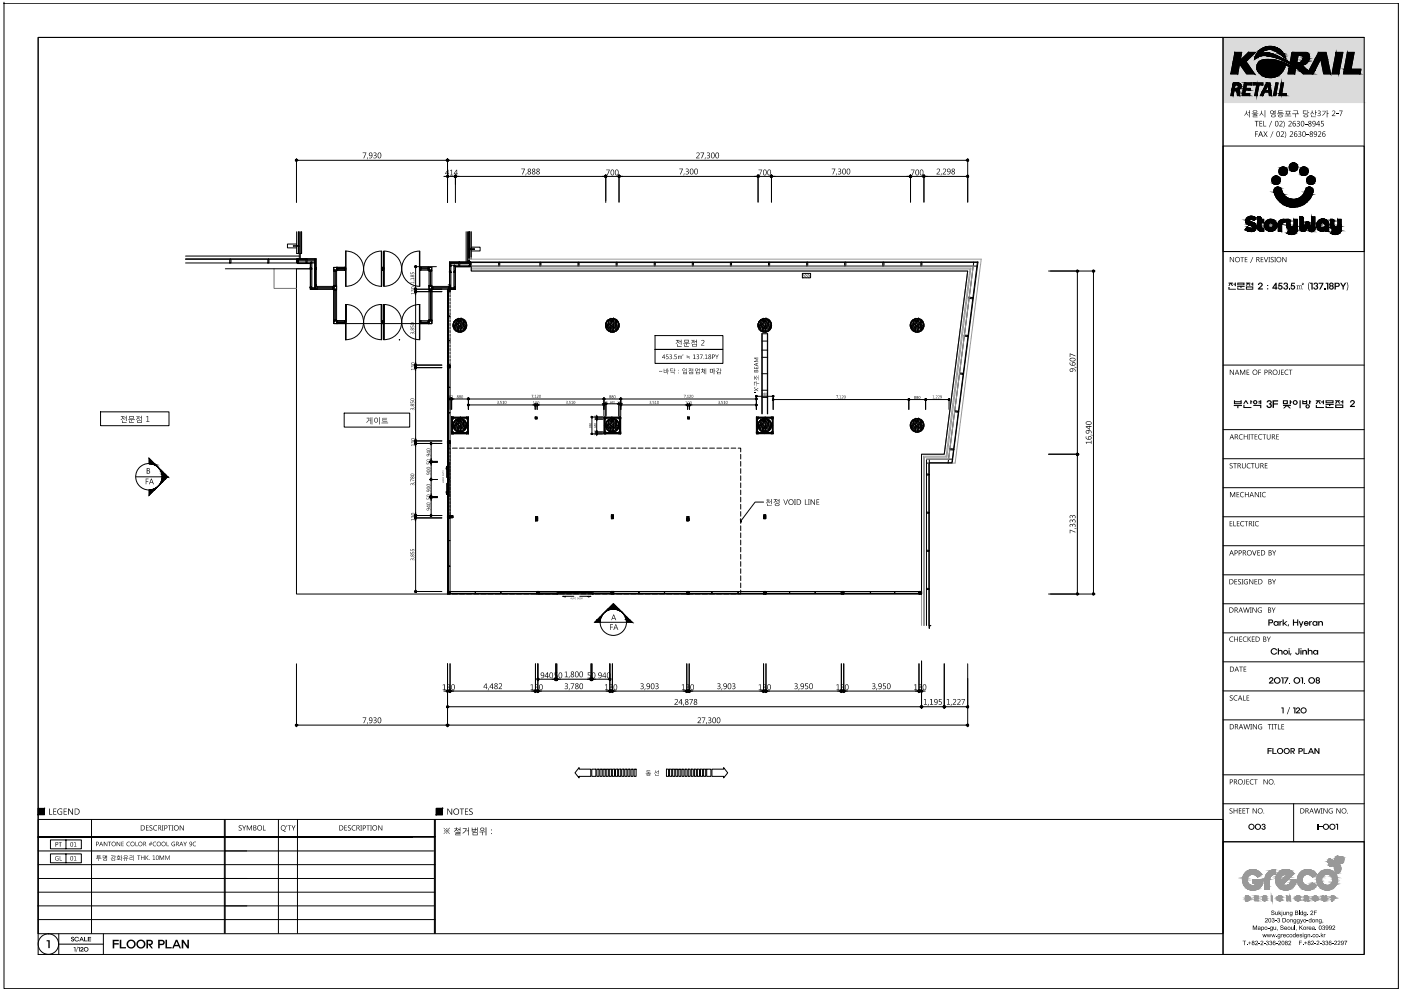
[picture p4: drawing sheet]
<svg xmlns="http://www.w3.org/2000/svg" width="420mm" height="297mm" viewBox="0 0 420 297" stroke-linecap="round" stroke-linejoin="round" font-family="sans-serif">
<!-- layer: HAT -->
<path d="M136.6 79.9h4.7v1.3h148.9l-7 54.9h-6.8v41.9h-142.2v-91.3h2.4zM88.9 80.6h4.2v6.1h7v10.3h29.4v-10.3h4.7v91.4h-45.3zM103.6 91.3h.2M114.4 91.3h.1M115.1 91.3h.1M125.8 91.3h.1" fill="none" stroke="#000" stroke-width=".3"/>
<!-- layer: I-DIM -->
<path d="M1.2 1h.1M419.4 1h.1" fill="none" stroke="#000" stroke-width=".3"/>
<!-- layer: I-SHEET -->
<g fill="#000">
<path d="M377.4 84.9l.5-.2 .7 .2v.8l-.8 .7h.9v.4h-1.5v-.3l1.1-1.1-.2-.4h-.3l-.2 .4h-.4zM383.5 84.8h1.1v.2h-.8l-.1 .6 .5-.1 .5 .4-.1 .6-.5 .3-.5-.1-.4-.5 .4-.1 .3 .4 .4-.3-.2-.4-.8 .1zM385.1 84.9l.7-.2 .5 .4-.2 .6 .2 .7-.3 .3-.6 .1-.5-.3-.1-.4h.4l.3 .4 .4-.2v-.4h-.4v-.3l.3-.1 .1-.3-.4-.2-.2 .3h-.4zM386.5 86.4h.3v.4h-.3zM387.3 84.8h1v.2h-.8l-.1 .6 .6-.1 .4 .4-.1 .6-.4 .3-.6-.1-.3-.5 .4-.1 .3 .4 .4-.4-.3-.3-.7 .1zM392.6 84.6h.2l-.4 1.3 .4 1.2-.2-.1-.3-.9zM392.9 84.8h.8v2h-.4v-1.8h-.4zM394.1 84.8l.8-.1 .3 .3 .1 .4-.3 .3 .3 .6-.4 .5h-.6l-.4-.4-.1-.3h.4l.3 .4 .4-.2v-.3l-.4-.1v-.3l.4-.1v-.3l-.4-.2-.2 .3h-.4zM395.4 84.8h1.5l-.9 2h-.4l.9-1.8h-1.1zM397.1 86.4h.3v.4h-.3zM397.6 84.8h.8v2h-.4v-1.8h-.4zM401.9 84.8h.4l.5 .8 .5-.8h.4l-.7 1.2v.8h-.4v-.8z"/>
<path d="M403.8 84.6l.3 .2 .2 .7-.3 1.6-.2-.1 .4-1.4zM380.1 120.1l.4-.2 .6 .2 .3 .7a.26 .26 0 0 0-.3 .3 .26 .26 0 0 0 .3 .2v.5l-.3 .4-.7 .1-.4-.2-.2-.6h.4l.3 .5 .5-.3-.1-.4-.4-.1v-.3h.4l.1-.4-.4-.2-.3 .3h-.4zM381.6 120h1.7v.4h-1.2v.5h1.2v.3h-1.2v1.1h-.5zM405.1 120.1l.6-.2 .5 .3v.7l-.8 .8h.9v.3h-1.5v-.3l1.1-1-.2-.5-.3 .1-.2 .3h-.4zM381.2 194.7l.7-.4 .7 .1 .4 .5h-.3l-.4-.3h-.5l-.4 .4v.5l.6 .5 .7-.4h.3v.2l-.8 .5-.6-.2-.5-.7zM383.7 186.2h.3v.2l.5-.2v.2l-.4 .2-.1 .9h-.3zM383.2 194.3h.4v.7l.4-.2 .6 .2 .1 1.2h-.4v-.8l-.3-.3-.4 .2v.9h-.4zM384.7 185.7h.3v1.1l.7-.6h.4l-.8 .7 .8 .6h-.3l-.8-.6v.6h-.3zM386.3 187.2h.3l-.2 .5h-.2zM387 195.8h.3l-.2 .6h-.2zM387.7 185.7h.4v.7h.9v-.7h.4v1.8h-.4v-.8h-.9v.8h-.4zM389.4 194.3h.3v1.4l-.3 .5-.4 .1-.5-.3-.1-.4h.4l.2 .4 .4-.2z"/>
<path d="M389.5 186.2h.3l.4 1 .4-1h.3l-.7 1.9h-.3l.1-.6zM390.5 194.9h.4v.1l.2-.2 .6 .1 .3 .4v.9h-.4v-.9l-.3-.2-.4 .3v.8h-.4zM392.6 186.2h.4v.2l.5-.2-.5 .5v.8h-.4zM392.2 194.3h.3v.7l.5-.2 .5 .2 .1 1.2h-.3v-.8l-.3-.3-.5 .2v.9h-.3zM395.3 186.2h.4v.2l.3-.3 .5 .1 .3 .4v.9h-.4v-.8l-.2-.3-.5 .3v.8h-.4zM380.7 203.2l.4-.3 .7 .3v.7l-.8 .7h.9v.3h-1.4v-.3l1.1-.9-.3-.5-.4 .4h-.4zM384.2 203h.7v1.9h-.3v-1.6h-.4zM384.3 212h.7v1.8h-.3v-1.5h-.4zM385.1 203h1.3l-.9 1.9h-.3l.8-1.6h-.9zM386.7 211.9h.2l-.8 2.2h-.2zM386.6 204.6h.3v.3h-.3zM387.8 212h.7v1.8h-.3v-1.5h-.4z"/>
<path d="M388.7 212.3l.5-.3 .5 .2 .2 .6-.8 .7h.8v.3h-1.3v-.3l1-.8-.2-.4-.8 .3zM390.1 203h.7v1.9h-.3v-1.6h-.4zM391 204.6h.3v.3h-.3zM380.1 224.2h1.3v.3h-.9v.4h.9v.3h-.9v.8h-.4zM381.6 224.2h.3v1.5h.9v.3h-1.2zM390.9 224.2h.3v1.5h.9v.3h-1.2zM394.2 224.2h.3l.9 1.3v-1.3h.3v1.8h-.3l-.9-1.3v1.3h-.3zM378.4 247.2l.5-.3 .5 .2 .1 .4-.2 .3 .3 .5-.3 .4-.5 .1-.4-.3-.1-.3h.3l.2 .3 .4-.2-.1-.4h-.2l.3-.6-.4-.1-.1 .2h-.4zM395 246.9h.4v1.8h-.4zM395.5 247.7h1.1v.2h-1.1zM400.6 246.9h.7v1.8h-.3v-1.5h-.4zM14 281.8h.9v2.4h-.4v-2h-.5z"/>
<path d="M21.4 281l.2-.2 .6 .2v.2l-.6-.1 .6 .5-.2 .6h-.4l-.3-.3v-.1l.7 .1-.1-.3-.5-.2zM22.1 283.9h.5v1.3h-.2v-1.1h-.3zM23.3 283.8l-.6 1.6zM23.4 283.9h.5v1.3h-.2v-1.1h-.3zM22.4 281.1l.4-.3h.5l.4 .5-.8-.3-.4 .6 .4 .4 .5-.3h.3l-.1 .2-.4 .3-.6-.1-.3-.5zM24.2 284l.5-.2 .2 .2 .1 .4-.6 .6h.6v.2h-.9l.7-.8-.1-.3-.6 .2zM25.2 280.8h.3v1.1h.7v.3h-1zM26.3 280.8h1v.3h-.7v.2h.7v.3h-.7v.3h.7v.3h-1zM33.8 281.7h1.8v.4h-1.3v.6h1.3v.4h-1.3v1.2h-.5zM35.9 281.7h.5v2.2h1.4v.4h-1.9zM49.6 281.7h.5v2.2h1.4v.4h-1.9zM54.5 281.7h.5l1.2 1.8v-1.8h.5v2.6h-.5l-1.2-1.9v1.9h-.5z"/>
<path d="M368.4 84.7v.3h.4l-.4 .7h.3l.4-.7 .4 .7h.3l-.4-.7h.4v-.3zM368.4 86v.8h2.2v-.2h-1.9v-.6zM369.9 85v.3h.4v.5h.3v-1.1h-.3v.3z"/>
<path d="M371.4 85h1.5v.3h-1.5zM371.1 84.7v.8h2.1v-.8zM371.1 86.1v.7h2.1v-.2h-1.8v-.5zM371 85.7v.3h1v.3h.3v-.3h1v-.3z"/>
<path d="M373.6 84.7v.3h.4l-.4 .6h.3l.4-.6 .4 .6h.3l-.4-.6h.4v-.3zM373.9 86.1h1.7v.5h-1.7zM373.6 85.9v.9h2.2v-.9zM375.1 85v.3h.5v.3h.2v-.9h-.2v.3z"/>
<path d="M380 85.4v.3h.3v-.3zM380 86.4v.3h.3v-.3z"/>
<path d="M382.5 84.8l-.9 1.7h.9v.3h.4v-.3h.2v-.3h-.2v-1.4zM382.5 85.4v.8h-.6z"/>
<path d="M390.5 84.8l-.1 .2h.4l-.3 .4h.5v-.2h-.3a.25 .25 0 0 0 .3-.3 .25 .25 0 0 0-.5-.1zM388.8 85.6l.3 .1v.9l-.3 .1h.6l-.2-.1 .2-.9 .3 .1v.9h.4l-.3-.1 .2-.9 .3 .1v.9h.5l-.3-.1-.2-1-.5 .1z"/>
<path d="M398.8 84.8l-.2 .4 .2 .5-.2 .3v.4l.4 .4h.6l.4-.5-.3-.6 .2-.6-.6-.4zM399 85.3a.3 .3 0 0 1 .6 0 .3 .3 0 0 1-.6 0zM398.9 86.2a.36 .36 0 0 1 .7 0 .36 .36 0 0 1-.7 0z"/>
<path d="M400.6 85l.8 .1v.4l-.8 .2zM400.2 84.8v2h.4v-.8l.9-.1 .3-.7-.4-.4z"/>
<path d="M390.5 120v1.2h1.5v-1.2h-.3v.2h-.8v-.2zM392.6 120v1.2h.4v-.6h.2v-.3h-.2v-.3zM390.9 120.5h.8v.3h-.8zM391.5 121.8a.65 .65 0 0 0 1.3 0 .65 .65 0 0 0-1.3 0zM391.8 121.8a.35 .35 0 0 1 .7 0 .35 .35 0 0 1-.7 0z"/>
<path d="M370 121.4v.3h1.1v.6h.3v-.6h1.1v-.3zM370 120v1.2h2.4v-1.2h-.4v.3h-1.6v-.3zM370.4 120.6h1.6v.3h-1.6z"/>
<path d="M373.5 120l-.7 1.1h.4l.4-.7 .5 .7h.3l-.6-1.1zM372.9 121.3v1h2.4v-.3h-2.1v-.7zM375 120v1.1h.3v-.5h.3v-.3h-.3v-.3z"/>
<path d="M377.4 120.1v.3h.5v.2h-.5v.3l.9 .3v-1.2zM375.8 121.4v.3h2.1v.6h.4v-.9zM376.1 120.5a.35 .35 0 0 1 .7 0 .35 .35 0 0 1-.7 0zM375.8 120.5a.66 .66 0 0 0 1.3 0 .66 .66 0 0 0-1.3 0z"/>
<path d="M384.7 120v1.1h1.5v-1.1zM385.1 120.3h.8v.5h-.8zM384.8 121.3v.4h.7l-.7 .7h.4l.8-.7 .7 .7h.5l-.9-.7h.9v-.4zM386.8 120v1.1h.4l.2-.8h-.2v-.3z"/>
<path d="M387.7 120.6a.74 .74 0 0 0 1.4 0 .74 .74 0 0 0-1.4 0zM388 120.6a.4 .4 0 0 1 .8 0 .4 .4 0 0 1-.8 0zM389.7 120v2.3h.4v-2.3z"/>
<path d="M394.6 120v.3h.4l-.4 .8h.3l.5-.7 .4 .7h.3l-.4-.8h.4v-.3zM394.6 121.4v.9h2.5v-.3h-2.2v-.6zM396.2 120.3v.4h.5v.5h.4v-1.2h-.4v.3z"/>
<path d="M397.9 120.3h1.7v.3h-1.7zM397.5 120v.9h2.4v-.9zM397.5 121.6v.7h2.4v-.3h-2v-.4zM397.5 121.1v.3h1.1v.3h.4v-.3h1v-.3z"/>
<path d="M400.4 120v.3h.4l-.4 .7h.3l.5-.7 .4 .7h.3l-.4-.7h.4v-.3zM400.8 121.5h1.7v.5h-1.7zM400.4 121.2v1.1h2.5v-1.1zM402.1 120.3v.3h.4v.4h.4v-1h-.4v.3z"/>
<path d="M380.7 186h.7v.4l-.7 .1zM380.4 185.7v1.8h.3v-.7h.8l.3-.7-.4-.4z"/>
<path d="M382.2 186.3l-.3 .4 .1 .5 .4 .4 .7-.2 .4 .1v-1.3h-.4v.2l-.4-.3zM382.2 186.9a.45 .45 0 0 1 .9 0 .45 .45 0 0 1-.9 0z"/>
<path d="M384.8 195.5a.75 .75 0 0 0 1.5 0 .75 .75 0 0 0-1.5 0zM385.1 195.5a.45 .45 0 0 1 .9 0 .45 .45 0 0 1-.9 0z"/>
<path d="M386.4 194.9v1.3h.4v-1.3zM386.4 194.3v.3h.4v-.3z"/>
<path d="M390 194.9v1.3h.3v-1.3zM390 194.3v.3h.3v-.3z"/>
<path d="M391.4 186.6l.5-.2 .3 .3zM391.2 186.4l-.2 .7 .3 .4 .7 .1 .3-.2 .1-.3-.8 .2-.3-.2 1.2-.1-.3-.7-.6-.2z"/>
<path d="M393.8 186.3l-.3 .6 .4 .6 .5 .1 .4-.2v.1h.3v-1.3h-.3v.2l-.5-.3zM393.9 186.9a.45 .45 0 0 1 .9 0 .45 .45 0 0 1-.9 0z"/>
<path d="M394 195l-.2 .4 .2 .6 .5 .3 .5-.3v.2h.3v-1.3zM394.1 195.5a.45 .45 0 0 1 .9 0 .45 .45 0 0 1-.9 0z"/>
<path d="M382 204a1.01 1.01 0 0 0 2 0 1.01 1.01 0 0 0-2 0zM382.3 203.9a.7 .7 0 0 1 1.4 0 .7 .7 0 0 1-1.4 0z"/>
<path d="M387.9 204a1 1 0 0 0 2 0 1 1 0 0 0-2 0zM388.3 203.9a.68 .68 0 0 1 1.3 0 .68 .68 0 0 1-1.3 0z"/>
<path d="M390 212.9a.95 .95 0 0 0 1.9 0 .95 .95 0 0 0-1.9 0zM390.3 212.9a.65 .65 0 0 1 1.3 0 .65 .65 0 0 1-1.3 0z"/>
<path d="M392.4 204a1.01 1.01 0 0 0 2 0 1.01 1.01 0 0 0-2 0zM392.7 203.9a.7 .7 0 0 1 1.4 0 .7 .7 0 0 1-1.4 0z"/>
<path d="M394.7 203.2l-.1 1.4 .3 .3h.5l.5-.4-.3-.6 .2-.5-.5-.5zM394.9 203.5a.3 .3 0 0 1 .6 0 .3 .3 0 0 1-.6 0zM394.9 204.3a.32 .32 0 0 1 .6 0 .32 .32 0 0 1-.6 0z"/>
<path d="M383 225.1a.92 .92 0 0 0 1.8 0 .92 .92 0 0 0-1.8 0zM383.3 225.1a.62 .62 0 0 1 1.2 0 .62 .62 0 0 1-1.2 0z"/>
<path d="M385 225.1a.93 .93 0 0 0 1.8 0 .93 .93 0 0 0-1.8 0zM385.3 225.1a.64 .64 0 0 1 1.2 0 .64 .64 0 0 1-1.2 0z"/>
<path d="M387 224.2v1.8h.3v-.9l.7 .9h.3l-.5-.7 .5-.3v-.6zM387.3 224.5h.6l.1 .4-.7 .1z"/>
<path d="M389.7 224.5h.6l.1 .4-.7 .1zM389.4 224.2v1.8h.3v-.7h.8l.3-.7-.4-.4z"/>
<path d="M393 224.2l-.8 1.8h.4l.1-.4h.9l.2 .4h.3l-.8-1.8zM393.2 224.6l.3 .7h-.6z"/>
<path d="M374.4 247.8a.94 .94 0 0 0 1.8 0 .94 .94 0 0 0-1.8 0zM374.7 247.8a.65 .65 0 0 1 1.3 0 .65 .65 0 0 1-1.3 0z"/>
<path d="M376.3 247.8a.95 .95 0 0 0 1.9 0 .95 .95 0 0 0-1.9 0zM376.6 247.8a.65 .65 0 0 1 1.3 0 .65 .65 0 0 1-1.3 0z"/>
<path d="M396.7 247.8a.95 .95 0 0 0 1.9 0 .95 .95 0 0 0-1.9 0zM397 247.8a.65 .65 0 0 1 1.3 0 .65 .65 0 0 1-1.3 0z"/>
<path d="M398.6 247.8a.95 .95 0 0 0 1.9 0 .95 .95 0 0 0-1.9 0zM399 247.8a.62 .62 0 0 1 1.2 0 .62 .62 0 0 1-1.2 0z"/>
<path d="M24.4 280.8l-.6 1.4h.2l.1-.4h.7l.1 .4h.3l-.6-1.4zM24.5 281.1l.2 .5h-.5z"/>
<path d="M25.1 284.5a.71 .71 0 0 0 1.4 0 .71 .71 0 0 0-1.4 0zM25.3 284.5a.5 .5 0 0 1 1 0 .5 .5 0 0 1-1 0z"/>
<path d="M37.9 283a1.4 1.4 0 0 0 2.8 0 1.4 1.4 0 0 0-2.8 0zM38.4 283a.93 .93 0 0 1 1.8 0 .93 .93 0 0 1-1.8 0z"/>
<path d="M40.9 283a1.36 1.36 0 0 0 2.7 0 1.36 1.36 0 0 0-2.7 0zM41.3 283a.95 .95 0 0 1 1.9 0 .95 .95 0 0 1-1.9 0z"/>
<path d="M43.9 281.7v2.6h.5v-1.3l1 1.3h.5l-.8-1 .7-.5-.2-.9-.4-.2zM44.4 282.1l.9 .1 .1 .5-1 .2z"/>
<path d="M47.9 282.1l.9 .1 .1 .5-1 .2zM47.4 281.7v2.6h.5v-1l1.1-.1 .3-.2 .1-.6-.5-.7z"/>
<path d="M52.7 281.7l-1.1 2.6h.5l.2-.7h1.3l.3 .7h.4l-1.1-2.6zM53 282.2l.4 1h-.9z"/>
</g>
<!-- layer: SYM -->
<path d="M366.8 11.2v19.5h42.3zM366.8 11.2h42.3v19.5z" fill="#dbdbdb" stroke="#dbdbdb" stroke-width=".3"/>
<g fill="#000" stroke="#000" stroke-width=".3">
<path d="M381.9 55.1h1.6l-.4 .1zM382.3 52.8h.8zM382.9 56.1h.6zM384.1 52.4h1.5l-.4 .2zM384.4 50.1h.8zM387.2 51.1h1.5l-.4 .2zM387.5 48.9h.8zM390.3 52.4h1.5l-.3 .1zM390.7 50.1h.8zM392.4 55.1h1.5l-.4 .1zM392.7 52.8h.8zM374.1 67.9l.1 .2h-.2z"/>
<path d="M374.6 69.4h1.2zM374.9 64.9h.7zM380 69h2.2l-.6 .3zM380.5 65.8h1.1zM386.6 70.2h1.4zM387 68.9h.6zM390.5 69.3h.7zM391.8 66.5h.6zM392.8 69.3h1.1l-.3 .1zM393.3 68.3h1zM396 69.3h1zM396.2 65.7h1.1z"/>
<path d="M396.9 68.3h1.6zM399.7 70.2h1.5zM400.1 68.9h.6z"/>
<path d="M381.5 53.6l-.1 .4h2.6zM381.5 53.6h2.4l.1 .4z"/>
<path d="M381.6 53.3l-.1 .3h2.4zM381.6 53.3h2.1l.2 .3z"/>
<path d="M381.4 54l.1 .4h2.4zM381.4 54h2.6l-.1 .4z"/>
<path d="M381.6 53.3h2.1l-1.8-.3zM381.9 53h1.6l.2 .3z"/>
<path d="M381.5 54.4l.1 .4h2.1zM381.5 54.4h2.4l-.2 .4z"/>
<path d="M381.9 53h1.6l-1.2-.2zM382.3 52.8l1.2 .2z"/>
<path d="M381.6 54.8l.3 .3h1.6zM381.6 54.8h2.1l-.2 .3z"/>
<path d="M381.9 55.1l1.2 .1zM382.3 55.2h.8z"/>
<path d="M382.1 56.9l2.3 .2zM382.1 56.9l2.3 .2z"/>
<path d="M382.1 57.1v.4h2.4zM382.1 57.1h2.3l.1 .4z"/>
<path d="M382.2 56.6l-.1 .3h2.3zM382.2 56.6h2l.2 .3z"/>
<path d="M382.1 57.5l2.5 .1zM382.1 57.5l2.5 .1z"/>
<path d="M382.3 56.6h1.9zM382.3 56.6h1.9z"/>
<path d="M382.3 56.6h1.8l-1.6-.3zM382.5 56.3h1.4l.2 .3z"/>
<path d="M382.1 57.6l.2 .6h2.7zM382.1 57.6h2.5l.4 .6z"/>
<path d="M382.3 58.2l.1 .2h2.7zM382.3 58.2h2.7l.1 .2z"/>
<path d="M382.5 56.3h1.4zM382.7 56.2l1.2 .1z"/>
<path d="M382.4 58.4l.1 .4h2.9zM382.4 58.4h2.7l.3 .4z"/>
<path d="M382.7 56.2h1.1zM382.9 56.1l.9 .1z"/>
<path d="M382.5 58.8l.3 .4h3.1zM382.5 58.8h2.9l.5 .4z"/>
<path d="M382.8 59.2l3.3 .1zM382.8 59.2l3.3 .1z"/>
<path d="M382.8 59.3l.2 .2h3.6zM382.8 59.3h3.3l.5 .2z"/>
<path d="M383 59.5l.1 .2h4.1zM383 59.5l4.2 .2z"/>
<path d="M383.1 59.7l4.8 .1zM383.1 59.7l4.8 .1z"/>
<path d="M383.2 59.8l.2 .2h9.1zM383.2 59.8h9.5l-.2 .2z"/>
<path d="M383.6 50.9v.5h2.5zM383.6 50.9h2.5v.5z"/>
<path d="M383.8 50.6l-.2 .3h2.5zM383.8 50.6h2.1l.2 .3z"/>
<path d="M383.6 51.4v.3h2.5zM383.6 51.4h2.5v.3z"/>
<path d="M384.1 50.3l-.3 .3h2.1zM384.1 50.3h1.5l.3 .3z"/>
<path d="M383.6 51.7l.2 .4h2.1zM383.6 51.7h2.5l-.2 .4z"/>
<path d="M384.1 50.3h1.5l-1.2-.2zM384.4 50.1l1.2 .2z"/>
<path d="M383.8 52.1l.3 .3h1.5zM383.8 52.1h2.1l-.3 .3z"/>
<path d="M384.1 52.4l1.1 .2zM384.4 52.6h.8z"/>
<path d="M386.7 49.7l-.1 .4h2.6zM386.7 49.7h2.4l.1 .4z"/>
<path d="M386.9 49.3l-.2 .4h2.4zM386.9 49.3h2.1l.1 .4z"/>
<path d="M386.6 50.1l.1 .4h2.4zM386.6 50.1h2.6l-.1 .4z"/>
<path d="M386.9 49.3h2.1l-1.8-.2zM387.2 49.1h1.5l.3 .2z"/>
<path d="M386.7 50.5l.2 .3h2.1zM386.7 50.5h2.4l-.1 .3z"/>
<path d="M387.2 49.1h1.5l-1.2-.2zM387.5 48.9l1.2 .2z"/>
<path d="M386.9 50.8l.3 .3h1.5zM386.9 50.8h2.1l-.3 .3z"/>
<path d="M387.2 51.1l1.1 .2zM387.5 51.3h.8z"/>
<path d="M387.9 59.8h4.8zM388.6 59.7h4.1z"/>
<path d="M388.6 59.7h4.1l-3.4-.2zM389.3 59.5h3.6l-.2 .2z"/>
<path d="M389.3 59.5h3.6l-3.1-.2zM389.8 59.3h3.3l-.2 .2z"/>
<path d="M389.9 50.9l-.1 .4h2.6zM389.9 50.9h2.4l.1 .4z"/>
<path d="M389.8 59.3h3.3zM389.9 59.2l3.2 .1z"/>
<path d="M390 50.6l-.1 .3h2.4zM390 50.6h2.1l.2 .3z"/>
<path d="M389.8 51.3l.1 .4h2.4zM389.8 51.3h2.6l-.1 .4z"/>
<path d="M389.9 59.2h3.2l-2.6-.4zM390.5 58.8h2.8l-.2 .4z"/>
<path d="M390 50.6h2.1l-1.8-.3zM390.3 50.3h1.5l.3 .3z"/>
<path d="M389.9 51.7l.1 .4h2.1zM389.9 51.7h2.4l-.2 .4z"/>
<path d="M390.3 50.3h1.5l-1.1-.2zM390.7 50.1l1.1 .2z"/>
<path d="M390 52.1l.3 .3h1.5zM390 52.1h2.1l-.3 .3z"/>
<path d="M390.3 52.4l1.2 .1zM390.7 52.5h.8z"/>
<path d="M390.8 58.4l-.3 .4h2.8zM390.8 58.4h2.7l-.2 .4z"/>
<path d="M390.9 58.2l-.1 .2h2.7zM390.9 58.2h2.6v.2z"/>
<path d="M391.3 57.6l-.4 .6h2.6zM391.3 57.6h2.5l-.3 .6z"/>
<path d="M391.5 57.1l-.2 .4h2.5zM391.5 57.1h2.3v.4z"/>
<path d="M391.3 57.5l2.5 .1zM391.3 57.5h2.5z"/>
<path d="M391.5 56.9l2.3 .2zM391.5 56.9l2.3 .2z"/>
<path d="M391.7 56.6l-.2 .3h2.3zM391.7 56.6h2l.1 .3z"/>
<path d="M391.7 56.6h2zM391.7 56.6h2z"/>
<path d="M392 56.3l-.3 .3h1.9zM392 56.3h1.3l.3 .3z"/>
<path d="M391.9 53.6v.4h2.5zM391.9 53.6h2.5v.4z"/>
<path d="M392.1 53.3l-.2 .3h2.5zM392.1 53.3h2.1l.2 .3z"/>
<path d="M391.9 54v.4h2.5zM391.9 54h2.5v.4z"/>
<path d="M392 56.3h1.3zM392.1 56.2l1.2 .1z"/>
<path d="M392.1 56.2h1.1zM392.4 56.1l.8 .1z"/>
<path d="M392.1 53.3h2.1l-1.8-.3zM392.4 53h1.5l.3 .3z"/>
<path d="M391.9 54.4l.2 .4h2.1zM391.9 54.4h2.5l-.2 .4z"/>
<path d="M392.4 53h1.5l-1.2-.2zM392.7 52.8l1.2 .2z"/>
<path d="M392.1 54.8l.3 .3h1.5zM392.1 54.8h2.1l-.3 .3z"/>
<path d="M392.4 55.1l1.1 .1zM392.7 55.2h.8z"/>
<path d="M392.4 56.1h.6zM392.5 56.1h.5z"/>
<path d="M373.7 68.5l-.2 .3h3zM373.7 68.5h3l-.2 .3z"/>
<path d="M373.6 66v.3h1.1zM373.6 66h1.1v.3z"/>
<path d="M373.6 66.3h1.1zM373.6 66.3h1.1z"/>
<path d="M373.6 65.9l1.1 .1zM373.6 65.9h1.2z"/>
<path d="M373.6 66.3l1.3 .2zM373.6 66.3l1.3 .2z"/>
<path d="M373.6 65.8h1.3zM373.7 65.8h1.7z"/>
<path d="M373.6 65.8l1.2 .1zM373.6 65.8h1.3z"/>
<path d="M373.6 66.5v.1h2zM373.6 66.5l2 .1z"/>
<path d="M373.5 68.8l3 .1zM373.5 68.8h3z"/>
<path d="M373.7 65.7l2.7 .1zM373.7 65.7h2.7z"/>
<path d="M373.6 66.6l.1 .2h2.3zM373.6 66.6l2.4 .2z"/>
<path d="M373.7 68.5h3zM373.7 68.5h3z"/>
<path d="M373.9 65.4l-.2 .3h2.7zM373.9 65.4h2.6l-.1 .3z"/>
<path d="M373.8 68.3l-.1 .2h1.4zM373.8 68.3l1.3 .2z"/>
<path d="M373.7 66.8l2.5 .1zM373.7 66.8l2.5 .1z"/>
<path d="M374 68.1l-.2 .2h.9zM374 68.1l.7 .2z"/>
<path d="M373.9 65.4h2.6l-2.4-.1zM374.1 65.3h2.6l-.2 .1z"/>
<path d="M373.8 66.9l.2 .2h2.5zM373.8 66.9h2.4l.3 .2z"/>
<path d="M373.6 68.9l.4 .3h2.2zM373.6 68.9h2.9l-.3 .3z"/>
<path d="M374.1 65.3h2.6l-2.4-.2zM374.3 65.1h1.9l.5 .2z"/>
<path d="M374 67.1l2.5 .1zM374 67.1l2.5 .1z"/>
<path d="M374 69.2h2.1zM374 69.2h2.2z"/>
<path d="M374.3 65.1h1.9zM374.5 65l1.7 .1z"/>
<path d="M374.1 67.2l.3 .2h2.2zM374.1 67.2h2.4l.1 .2z"/>
<path d="M374.5 65h1.6zM374.9 64.9l1.2 .1z"/>
<path d="M374.2 69.2l1.6 .2zM374.2 69.2h1.9l-.3 .2z"/>
<path d="M374.6 69.4h1.1zM374.8 69.4h.9z"/>
<path d="M374.4 67.4l2.3 .2zM374.4 67.4h2.2l.1 .2z"/>
<path d="M375 67.6h1.7zM375 67.6h1.7z"/>
<path d="M375.1 68.5h1.6zM375.6 68.3h1.1z"/>
<path d="M375 67.6l1.7 .2zM375 67.6h1.7v.2z"/>
<path d="M375.7 68.2l-.1 .1h1.1zM375.7 68.2h1v.1z"/>
<path d="M375.6 67.8l1.1 .1zM375.6 67.8l1.1 .1z"/>
<path d="M375.7 67.9l1.1 .2zM375.7 67.9l1.1 .2z"/>
<path d="M375.7 68.1l1 .1zM375.7 68.1h1.1z"/>
<path d="M375.4 65.8l.8 .1zM375.4 65.8h1z"/>
<path d="M375.8 65.9h.4zM375.8 65.9h.4z"/>
<path d="M375.8 65.9h.4zM375.8 65.9h.4z"/>
<path d="M375.8 65.9h.4zM375.8 65.9h.4zM375.8 65.9h.4z"/>
<path d="M377.2 65h.8zM377.2 65h.8z"/>
<path d="M377.2 65v.2h.9zM377.2 65l.9 .2z"/>
<path d="M377.2 65.2v.2h1zM377.2 65.2h.9l.1 .2z"/>
<path d="M377.2 65.4v.3h1zM377.2 65.4h1v.3z"/>
<path d="M377.2 65.7v1h1.8zM377.2 65.7h1.8v1z"/>
<path d="M377.2 66.7v1.4h1zM377.2 66.7h1v1.4z"/>
<path d="M377.2 68.3l1.3 .1zM377.2 68.3l1.3 .1z"/>
<path d="M377.2 68.4v.3h1.8zM377.2 68.4h1.8v.3z"/>
<path d="M377.2 68.7l.3 .3h1.5zM377.2 68.7h1.8v.3z"/>
<path d="M377.5 69l.3 .3h1.2zM377.5 69h1.5v.3z"/>
<path d="M377.8 69.3h1.2zM377.8 69.3h1.2z"/>
<path d="M377.2 68.3h1.1zM377.2 68.3h1.1zM377.2 68.1v.2h1.1zM377.2 68.1h1l.1 .2z"/>
<path d="M379.3 67.2l-.1 .4h1.1zM379.3 67.2h1v.4z"/>
<path d="M379.3 67v.2h1zM379.3 67h1.2l-.2 .2z"/>
<path d="M379.2 67.6l.1 .3h1zM379.2 67.6h1.1v.3z"/>
<path d="M379.4 66.8l-.1 .2h1.2zM379.4 66.8h1.4l-.3 .2z"/>
<path d="M379.3 67h1.2zM379.3 67h1.2z"/>
<path d="M379.3 67.9v.2h1.2zM379.3 67.9h1l.2 .2z"/>
<path d="M379.3 68.1h1.2zM379.3 68.1h1.2z"/>
<path d="M379.4 66.7l1.4 .1zM379.4 66.7h1.7z"/>
<path d="M379.3 68.1l.1 .2h1.4zM379.3 68.1l1.5 .2z"/>
<path d="M379.6 66.5l-.2 .2h3.3zM379.6 66.5h3l.1 .2z"/>
<path d="M379.4 68.3l1.7 .1zM379.4 68.3l1.7 .1z"/>
<path d="M379.6 66.5h3l-2.6-.5zM380 66h2.2l.4 .5z"/>
<path d="M379.4 68.4l.2 .2h3zM379.4 68.4h3.3l-.1 .2z"/>
<path d="M380 66h2.2l-1.7-.2zM380.5 65.8h1.1l.6 .2z"/>
<path d="M379.6 68.6l.4 .4h2.2zM379.6 68.6h3l-.4 .4z"/>
<path d="M380 69l.5 .3h1.1zM380.5 69.3h1.1z"/>
<path d="M381.1 68.4h1.6zM381.4 68.3h1.3z"/>
<path d="M381.1 66.7l1.6 .1zM381.1 66.7l1.6 .1z"/>
<path d="M381.4 68.3h1.3l-1.1-.2zM381.6 68.1h1.2l-.1 .2z"/>
<path d="M381.4 66.8l1.4 .2zM381.4 66.8h1.3l.1 .2z"/>
<path d="M381.6 68.1h1.2zM381.7 68.1h1.1z"/>
<path d="M381.6 67h1.2zM381.6 67h1.2z"/>
<path d="M381.9 67.9l-.2 .2h1.1zM381.9 67.9h1l-.1 .2z"/>
<path d="M381.7 67l.2 .2h1zM381.7 67h1.1l.1 .2z"/>
<path d="M381.9 67.6v.3h1zM381.9 67.6h1.1l-.1 .3z"/>
<path d="M381.9 67.2v.4h1.1zM381.9 67.2h1l.1 .4z"/>
<path d="M383.4 66.8l-.1 .2h1.1zM383.4 66.8h1.3l-.3 .2z"/>
<path d="M383.3 67v.2h1.1zM383.3 67h1.1v.2z"/>
<path d="M383.3 67.2l1.1 .1zM383.3 67.2l1.1 .1z"/>
<path d="M383.3 67.3v2h1.1zM383.3 67.3h1.1v2z"/>
<path d="M383.4 66.8h1.3zM383.4 66.7h1.6z"/>
<path d="M383.4 66.8h1.3zM383.4 66.8h1.3z"/>
<path d="M383.5 66.6l1.5 .1zM383.5 66.6h1.8z"/>
<path d="M383.6 66.5l-.1 .1h1.8zM383.6 66.5h1.8z"/>
<path d="M383.6 66.4l1.8 .1zM383.6 66.4h1.9z"/>
<path d="M383.7 66.3l-.1 .1h1.9zM383.7 66.3h1.8z"/>
<path d="M383.7 66.3h1.8l-1.6-.3zM383.9 66h1.6v.3z"/>
<path d="M383.9 66h1.6l-1.2-.2zM384.3 65.8h1.2v.2z"/>
<path d="M383.4 60l.6 .7h7.9zM383.4 60h9.1l-.6 .7z"/>
<path d="M384.3 65.8h1.2zM384.8 65.7l.7 .1z"/>
<path d="M384 60.7l.8 .5h6.3zM384 60.7h7.9l-.8 .5z"/>
<path d="M384.8 61.2l.8 .4h4.6zM384.8 61.2h6.3l-.9 .4z"/>
<path d="M385.8 65.7l.8 .1zM385.8 65.7l.8 .1z"/>
<path d="M385.8 65.8v.2h1zM385.8 65.8l1 .2z"/>
<path d="M385.8 66v.3h1.1zM385.8 66h1l.1 .3z"/>
<path d="M385.8 66.3v1.2h1.1zM385.8 66.3h1.1v1.2z"/>
<path d="M385.8 67.5v.3h1.1zM385.8 67.5h1.1v.3z"/>
<path d="M385.8 67.8h1.2zM385.8 67.8h1.2z"/>
<path d="M385.8 67.8l.1 .2h1.3zM385.8 67.8h1.2l.2 .2z"/>
<path d="M385.9 68l1.5 .1zM385.9 68l1.5 .1z"/>
<path d="M386.1 69.7l-.1 .2h2.5zM386.1 69.7h2.7l-.3 .2z"/>
<path d="M386 68.1v.2h3.1zM386 68.1h3.1v.2z"/>
<path d="M386.3 69.4l-.2 .3h2.7zM386.3 69.4h2.6l-.1 .3z"/>
<path d="M386 69.9l2.4 .1zM386 69.9h2.5z"/>
<path d="M386.3 69.4h1zM386.3 69.3l1 .1z"/>
<path d="M386 68.3l.3 .4h2.8zM386 68.3h3.1v.4z"/>
<path d="M386.4 69.1l-.1 .2h.6zM386.4 69.1l.5 .2z"/>
<path d="M385.6 61.6l.9 .3h2.9zM385.6 61.6h4.6l-.8 .3z"/>
<path d="M386.3 70l1.7 .2zM386.3 70h2.1l-.4 .2z"/>
<path d="M386.6 70.2h1.2zM386.9 70.2h.9z"/>
<path d="M386.3 68.7l2.8 .1zM386.3 68.7h2.8v.1z"/>
<path d="M386.7 68.8l1 .1zM386.7 68.8h1.2z"/>
<path d="M386.8 68.9h.8zM386.8 68.9h.9z"/>
<path d="M387.3 69.4h1.6zM387.7 69.3h1.3z"/>
<path d="M386.5 61.9l1.9 .2zM386.5 61.9h2.9z"/>
<path d="M387.4 68.1h1.7zM387.7 68l1.4 .1z"/>
<path d="M387.7 68h1.4l-1.1-.2zM388 67.8h1.1v.2z"/>
<path d="M386.7 68.8h1.2zM386.7 68.8h1.3z"/>
<path d="M388 68.9l-.1 .2h1.1zM388 68.9h1.1l-.1 .2z"/>
<path d="M388 67.5v.3h1.1zM388 67.5h1.1v.3z"/>
<path d="M388 68.8h1.1zM388 68.8h1.1z"/>
<path d="M388 68.8l1.1 .1zM388 68.8l1.1 .1z"/>
<path d="M388 68.9h1.1zM388 68.9h1.1z"/>
<path d="M388 65.7v1.8h1.1zM388 65.7h1.1v1.8z"/>
<path d="M387.7 69.3h1.3zM387.7 69.3h1.3zM387.7 69.3h1.3l-1.1-.2zM387.9 69.1h1.1v.2z"/>
<path d="M389.8 65h.9zM389.8 65h.9z"/>
<path d="M389.8 65v.2h1zM389.8 65l1 .2z"/>
<path d="M389.8 65.2v.2h1.1zM389.8 65.2h1l.1 .2z"/>
<path d="M389.8 65.4v2.8h1.1zM389.8 65.4h1.1v2.8z"/>
<path d="M389.8 68.2l1.1 .1zM389.8 68.2l1.1 .1z"/>
<path d="M389.8 68.3v.2h2.1zM389.8 68.3h2.1v.2z"/>
<path d="M389.8 68.5l.1 .3h1.8zM389.8 68.5h2.1l-.2 .3z"/>
<path d="M389.9 68.8l1.8 .1zM389.9 68.8l1.8 .1z"/>
<path d="M389.9 68.9l.3 .2h1.3zM389.9 68.9h1.8l-.2 .2z"/>
<path d="M390.2 69.1l1.3 .1zM390.2 69.1l1.3 .1z"/>
<path d="M390.2 69.2l1 .1zM390.2 69.2h1.3l-.3 .1z"/>
<path d="M390.5 69.3h.7zM390.5 69.3h.7z"/>
<path d="M390.9 68.3h1zM391 68.3h.9z"/>
<path d="M389.8 68.3h1.1zM389.8 68.3h1.1z"/>
<path d="M391.1 67.9l-.1 .4h.9zM391.1 67.9h1l-.2 .4z"/>
<path d="M391.6 66.8l-.5 1.1h2zM391.6 66.8h1.1l.4 1.1z"/>
<path d="M391.8 66.5l-.2 .3h1.1zM391.8 66.5h.6l.3 .3z"/>
<path d="M392.1 67.9l.1 .3h1zM392.1 67.9h1l.1 .3z"/>
<path d="M392.2 68.2l1.1 .1zM392.2 68.2l1.1 .1z"/>
<path d="M392.2 68.3h1.1zM392.2 68.3h1.1z"/>
<path d="M392.2 68.3l.1 .2h2zM392.2 68.3h2.1v.2z"/>
<path d="M392.3 68.5l.1 .4h1.9zM392.3 68.5h2v.4z"/>
<path d="M392.4 68.9l1.8 .1zM392.4 68.9h1.9z"/>
<path d="M392.5 69l.2 .2h1.3zM392.5 69h1.7l-.2 .2z"/>
<path d="M392.7 69.2l1.2 .1zM392.7 69.2h1.3z"/>
<path d="M392.8 69.3l.8 .1zM393.1 69.4h.5z"/>
<path d="M393.3 68.3h1zM393.3 68.2l1 .1zM393.3 68.2l1 .1z"/>
<path d="M393.3 68.3h1zM393.3 68.3h1z"/>
<path d="M393.3 65v3.2h1zM393.3 65h1v3.2z"/>
<path d="M394.9 67.2v.3h1.1zM394.9 67.2h1.1v.3z"/>
<path d="M394.9 67.5l1 .1zM394.9 67.5l1 .1z"/>
<path d="M394.9 67.6l1.1 .1zM394.9 67.6l1.1 .1z"/>
<path d="M394.9 67.7v.2h1.1zM394.9 67.7h1.1v.2z"/>
<path d="M395 66.9l-.1 .3h1.1zM395 66.9h1.2l-.2 .3z"/>
<path d="M394.9 67.9v.2h1.2zM394.9 67.9h1.1l.1 .2z"/>
<path d="M395 66.8l1.2 .1zM395 66.8h1.5z"/>
<path d="M395 66.9h1.2zM395 66.9h1.2z"/>
<path d="M395 66.8h1.5zM395.1 66.7h1.7z"/>
<path d="M395 68.2l1.6 .1zM395 68.2l1.6 .1z"/>
<path d="M395.2 66.4l-.1 .3h3.3zM395.2 66.4h3l.2 .3z"/>
<path d="M395 68.3l.2 .4h3.3zM395 68.3h3.5v.4z"/>
<path d="M395.2 68.7l.3 .3h3zM395.2 68.7h3.3v.3z"/>
<path d="M395.5 69l1.8 .1zM395.5 69h1.9z"/>
<path d="M395.6 66h2.2zM395.7 66h2.1z"/>
<path d="M395.7 66h2.1l-1.7-.3zM396.1 65.7l1.7 .3z"/>
<path d="M394.9 67.5h1zM394.9 67.5h1.1z"/>
<path d="M395.6 69.1l1.4 .2zM395.6 69.1h1.7l-.3 .2z"/>
<path d="M396 69.3h.8zM396 69.3h.8z"/>
<path d="M396.1 65.7h1.2zM396.2 65.7h1.1z"/>
<path d="M395 68.2h1.3zM395 68.2h1.3zM394.9 68.1l.1 .1h1.3zM394.9 68.1l1.4 .1z"/>
<path d="M396.6 68.3h1.9zM396.9 68.3h1.6zM397.2 68.2l1.3 .1z"/>
<path d="M396.8 66.7l1.6 .1zM396.8 66.7l1.6 .1z"/>
<path d="M396.9 66.8h1.5zM396.9 66.8h1.5z"/>
<path d="M397.1 66.8l1.4 .1zM397.1 66.8l1.4 .1z"/>
<path d="M397.2 68.2h1.3l-1.1-.2zM397.4 68h1.1v.2z"/>
<path d="M397.1 66.9l1.4 .1zM397.1 66.9l1.4 .1z"/>
<path d="M397.4 69v.3h1.1zM397.4 69h1.1v.3z"/>
<path d="M397.3 67l.1 .3h1.1zM397.3 67h1.2v.3z"/>
<path d="M397.4 67.3v.7h1.1zM397.4 67.3h1.1v.7z"/>
<path d="M395.2 66.4h3zM395.2 66.4h3zM395.6 66l-.4 .4h3zM395.6 66h2.2l.4 .4z"/>
<path d="M399 65.7l.8 .1zM399 65.7l.8 .1z"/>
<path d="M399 65.8v.2h1zM399 65.8l1 .2z"/>
<path d="M399 66v.3h1zM399 66h1v.3z"/>
<path d="M399 66.3v1.2h1zM399 66.3h1v1.2z"/>
<path d="M399 67.5v.3h1.1zM399 67.5h1l.1 .3z"/>
<path d="M399 67.8h1.1zM399 67.8h1.1z"/>
<path d="M399 67.8v.2h1.3zM399 67.8h1.1l.2 .2z"/>
<path d="M399 68l1.6 .1zM399 68l1.6 .1z"/>
<path d="M399.1 68.1v.2h3.1zM399.1 68.1h3.1v.2z"/>
<path d="M399.2 69.7l-.1 .2h2.6zM399.2 69.7h2.7l-.2 .2z"/>
<path d="M399.4 69.4l-.2 .3h2.7zM399.4 69.4h2.7l-.2 .3z"/>
<path d="M399.5 69.3l.9 .1zM399.5 69.3l.9 .1z"/>
<path d="M399.1 69.9l2.4 .1zM399.1 69.9h2.6z"/>
<path d="M399.1 68.3l.4 .4h2.7zM399.1 68.3h3.1v.4z"/>
<path d="M399.6 69.1l-.1 .2h.5zM399.6 69.1l.4 .2z"/>
<path d="M399.4 70l1.8 .2zM399.4 70h2.1l-.3 .2z"/>
<path d="M399.7 70.2h1.3zM400.1 70.2h.9z"/>
<path d="M399.5 68.7l2.7 .1zM399.5 68.7h2.7v.1z"/>
<path d="M399.9 68.8l.9 .1zM399.9 68.8h1.1z"/>
<path d="M399.9 68.9h.8zM399.9 68.9h.9z"/>
<path d="M400.4 69.4h1.7zM400.9 69.3h1.2z"/>
<path d="M400.6 68.1h1.6zM400.9 68l1.3 .1z"/>
<path d="M400.9 68h1.3l-1.1-.2zM401.1 67.8h1.1v.2z"/>
<path d="M399.9 68.8h1.1zM399.9 68.8h1.2z"/>
<path d="M401.2 68.9l-.1 .2h1.1zM401.2 68.9h1v.2z"/>
<path d="M401.2 67.5l-.1 .3h1.1zM401.2 67.5h1v.3z"/>
<path d="M401.1 68.8h1.1zM401.1 68.8h1.1z"/>
<path d="M401.1 68.8l1.1 .1zM401.1 68.8l1.1 .1z"/>
<path d="M401.1 68.9h1.1zM401.1 68.9h1.1z"/>
<path d="M401.2 65.7v1.8h1zM401.2 65.7h1v1.8z"/>
<path d="M400.9 69.3h1.2zM400.9 69.3h1.2zM400.9 69.3h1.2l-1-.2zM401.1 69.1h1.1l-.1 .2z"/>
</g>
<g fill="none" stroke="#000" stroke-width=".3">
<path d="M384.3 57a3.7 3.7 0 0 0 3.6 2.8 3.7 3.7 0 0 0 3.6-2.8M384.3 56.9a1.18 1.18 0 0 0-1.4-.8 1.18 1.18 0 0 0-.9 1.4 6 6 0 0 0 6.1 4.6 6 6 0 0 0 5.7-5 1.16 1.16 0 0 0-1.1-1 1.16 1.16 0 0 0-1.2 .8M373.5 68.7l1 .6 .7 .1M373.9 65.4a1.21 1.21 0 0 0 .5 2M374.4 67.3l1.2 .6v.4M374.9 65.8l-.3 .3 .3 .3M374.9 66.4l1.3 .4M374.9 65.8h.1M374.9 66.5h.1M375.3 69.4h.1M375.4 64.8l1.2 .4M375.5 64.8h-.8l-.9 .6"/>
<path d="M375.6 68.3l-.7 .1-.8-.5-.6 .9M376.2 66.9a1.42 1.42 0 0 1 .5 1.6 1.42 1.42 0 0 1-1.5 .9M376.7 65.3l-.7 .6-1.1-.1M377.1 68.3l.4 .8 .7 .2M377.7 64.9l.5 .5M377.8 65h-.6v3.3M378.2 68.1l.3 .2M378.2 65.4v.3h.8v1h-.8v1.4M378.5 68.4h.5v.9h-.8M383.3 67.2v2.1h1.1v-2M385 66.7l-.4 .1-.2 .5M385.5 66.2l-.5 .5"/>
<path d="M385.5 66.3v-.6a1.65 1.65 0 0 0-2.2 1.5M386.4 65.7l.5 .5M386.4 65.7h-.6v2.1a1.7 1.7 0 0 0 2.2 1.1M386.9 67.5a.57 .57 0 0 0 .5 .6 .57 .57 0 0 0 .6-.6M386.9 66.3v1.2M388 68.9l-.6 .5-1-.3M388 67.5v-1.8h1.1v3.1M389.1 68.8a1.8 1.8 0 0 1-1.2 1.5 1.8 1.8 0 0 1-1.9-.4l.5-.8M389.8 68.5a.99 .99 0 0 0 .9 .9 .99 .99 0 0 0 1.1-.7M390.4 64.9l.5 .5 .1 2.8M390.5 65h-.7v3.5M391.6 66.8l-.6 1.5"/>
<path d="M391.6 66.8l.3-.3 .6 .1 .8 1.7v-3.3h1v3.5a1.02 1.02 0 0 1-.8 .9 1.02 1.02 0 0 1-1.1-.5l-.3-1-.4 1M397.5 67.3a.8 .8 0 0 0-1.2-.4 .8 .8 0 0 0-.1 1.3 .8 .8 0 0 0 1.2-.2v-.7M398.4 66.9a1.86 1.86 0 0 0-3.2-.6 1.86 1.86 0 0 0 1.3 3l.9-.3M398.5 66.9v2.4h-1.1v-.3M399 67.8a1.72 1.72 0 0 0 2.1 1.1l-.2 .4M399.5 65.7l.5 .5M399.5 65.7h-.5v2.1M400 67.5a.57 .57 0 0 0 .6 .6 .57 .57 0 0 0 .6-.6M400 66.3v1.2M400.9 69.3l-.7 .1-.6-.3-.5 .8M401.2 67.5v-1.8h1v3.1a1.87 1.87 0 0 1-3.1 1.1"/>
<circle cx="382.7" cy="54" r="1.29"/>
<circle cx="384.8" cy="51.3" r="1.29"/>
<circle cx="387.9" cy="50.1" r="1.29"/>
<circle cx="391" cy="51.3" r="1.29"/>
<circle cx="393.1" cy="54" r="1.29"/>
<circle cx="381.1" cy="67.5" r=".83"/>
<circle cx="381.1" cy="67.5" r="1.84"/>
</g>
<!-- layer: SYM -->
<g fill="none" stroke="#000" stroke-width=".3">
<path d="M11.4 11.2h397.7v274.9h-397.7zM11.4 11.2h355.4v268.7h-355.4zM370.3 15.7h2.1l-.4 2.4 2.4-2.4h2.1l-2.9 2.7 2.6 3.7h-2.3l-2.2-3-.5 3h-2.1zM378.1 16.1l2.3-.2 1.7 .4M378.1 16.1a3.4 3.4 0 0 1 5-.4l2.4 1.8a4.8 4.8 0 0 0-4.7-3.6 4.8 4.8 0 0 0-4.6 3.9M380.2 16.8a19.7 19.7 0 0 1 10.6 5.3h3l2.3-4.4 .9 4.4h2l-1.3-6.4h-2.3l-3 5.6-1.9-1.8M380.2 16.8l-1.2-.2-1.2 .3-1.6 .9M382.1 16.3l4.8 2.5M385.5 19.4l1.2 .5M385.5 19.4a4.5 4.5 0 0 1-3.9 3.8 4.5 4.5 0 0 1-4.7-2.7 2.44 2.44 0 0 1 2.8-2.7h1.7l2.6 .6 4.6 2.1-.3 1.6h-2l.4-2.2M386.9 18.8l.6-3.1h4.2a1.8 1.8 0 0 1 .2 3.1l-1.5 .7M390.8 16.9l-.3-.3h-1.2l-.4 2.3"/>
<path d="M390.8 16.8a1.76 1.76 0 0 1-2 2.1M400.7 15.7h2l-1.2 6.4h-2zM404.1 15.7h2l-.9 5h2.9l-.2 1.4h-5zM409.1 11.2h-42.3v274.9M370.2 26.4a.68 .68 0 0 0 1 0 .68 .68 0 0 0-.2-1h-.6l-.2 1.1M371.4 26.9l.2 .4 .2 1.4h-.7l-.1-1.1M371.4 26.7v.2M371.4 26.8a.99 .99 0 0 0 .8-1.1 .99 .99 0 0 0-1-.9h-1.3l-.8 3.9h.7l.3-1.6h.6l.3 .4M373.2 24.8h2.3l-.2 .6h-1.5l-.2 1.1h1.4l-.1 .5h-1.4l-.2 1.1h1.5l-.1 .6h-2.2zM375.9 24.8h2.9l-.2 .6h-1l-.6 3.3h-.7l.6-3.3h-1.1zM379.9 24.8h1l.5 3.9h-.7l-.2-1.1h-1.3l-.5 1.1h-.7zM380.3 25.5l.2 1.6h-1.1z"/>
<path d="M382.7 24.8h.6l-.7 3.9h-.7zM384.3 24.8h.7l-.6 3.3h1.4l-.1 .6h-2.1zM366.8 43.8h42.3v31.6h-42.3zM366.8 75.4h42.3M366.8 109.4h42.3M366.8 137.5h42.3M366.8 128.8h42.3M366.8 146.2h42.3M366.8 154.9h42.3M366.8 163.6h42.3M366.8 172.3h42.3M366.8 181h42.3"/>
<path d="M366.8 198.4h42.3M366.8 189.7h42.3M366.8 207.1h42.3M366.8 215.8h42.3M366.8 232.2h42.3M366.8 252.3h42.3v33.8h-42.3zM366.8 240.9h42.3M366.8 252.3h42.3M388 240.9v11.4"/>
</g>
<g fill="#000" stroke="#000" stroke-width=".3">
<path d="M379.4 15.9h1.1zM380.4 13.9h1.2zM382 17.1h1.9zM384.6 16.8h.7l.2 .5zM384.6 18l.9 .1zM371 26.6h.8zM380 23.2h2z"/>
<path d="M369.8 18.4l-.1 .7h4.5zM369.8 18.4h3.8l.6 .7z"/>
<path d="M369.9 18.1l-.1 .3h3.8zM369.9 18.1h4.2l-.5 .3z"/>
<path d="M370.3 15.7l-.4 2.4h2.1zM370.3 15.7h2.1l-.4 2.4z"/>
<path d="M372 18.1h2.1l.3-2.4zM374.4 15.7h2.1l-2.4 2.4z"/>
<path d="M376.4 17.3l-.2 .5zM376.4 17.3h.5l-.7 .5z"/>
<path d="M376.4 17.1v.2h.5zM376.4 17.1h1l-.5 .2z"/>
<path d="M376.5 16.9l-.1 .2h1zM376.5 16.9h1.2l-.3 .2z"/>
<path d="M376.6 16.7l-.1 .2h1.2zM376.6 16.7h1.9l-.8 .2z"/>
<path d="M376.8 16.3l-.2 .3h6.1zM376.8 16.3h5.3l.6 .3z"/>
<path d="M376.6 16.6l1.9 .1zM376.6 16.6h2.8z"/>
<path d="M376.8 16.3h5.2zM376.9 16.2l5.1 .1z"/>
<path d="M376.8 16.3h5.3zM376.8 16.3h5.3z"/>
<path d="M376.9 16.1l1.1 .1zM376.9 16.1h1.2z"/>
<path d="M377.2 15.6l-.3 .5h1.2zM377.2 15.6h1.4l-.5 .5z"/>
<path d="M377 19.4l8.5 .1zM377 19.4h8.5z"/>
<path d="M377.2 19.1l-.2 .3h8.5zM377.2 19.1h8.3v.3z"/>
<path d="M377.2 15.6h1.4zM377.3 15.6h1.3z"/>
<path d="M377.3 18.9l8.2 .2zM377.3 18.9l8.2 .2z"/>
<path d="M377.7 15.2l-.4 .4h1.3zM377.7 15.2h1.5l-.6 .4z"/>
<path d="M377.7 18.5l-.4 .4h7.9zM377.7 18.5h6.6l.9 .4z"/>
<path d="M377.7 15.2h1.5zM377.8 15.1h1.7z"/>
<path d="M377.7 18.5h6.6zM377.7 18.5h6.6z"/>
<path d="M377.7 18.5h6.4l-5.8-.4zM378.3 18.1h4.7l1.1 .4z"/>
<path d="M377.8 15.1h1.7l-1.5-.2zM378 14.9h1.9l-.4 .2z"/>
<path d="M378 14.9h1.9zM378.1 14.9h2.2z"/>
<path d="M378 16.2h3.7l-3.1-.2zM378.6 16l3.1 .2z"/>
<path d="M378.1 14.9h2.2zM378.1 14.8h2.5z"/>
<path d="M378.1 14.8h5.6l-5.2-.2zM378.5 14.6h4.9l.3 .2z"/>
<path d="M378.3 18.1h4.6l-4-.2zM378.9 17.9h3l1 .2z"/>
<path d="M378.5 14.6h4.9zM378.8 14.4l4.6 .2z"/>
<path d="M378.6 16h2.7zM378.8 16h2.5z"/>
<path d="M378.8 14.4h4.3l-3.9-.2zM379.2 14.2h3.4l.5 .2z"/>
<path d="M378.8 16h2.1zM379.4 15.9l1.5 .1z"/>
<path d="M378.9 17.9h3zM379.4 17.9h2.5z"/>
<path d="M379.2 14.2h3.4zM379.5 14.1l3.1 .1z"/>
<path d="M379.4 17.9h2.2zM380.2 17.8l1.4 .1z"/>
<path d="M379.5 14.1h2.9zM380 14l2.4 .1z"/>
<path d="M379.4 16.6l3.4 .1zM379.4 16.6l3.4 .1z"/>
<path d="M380 14h1.8zM380.4 13.9l1.4 .1z"/>
<path d="M379.7 16.7l3.3 .1zM379.7 16.7l3.3 .1z"/>
<path d="M380.6 14.8l3.2 .1zM380.6 14.8l3.2 .1z"/>
<path d="M381.3 14.9h2.5zM381.3 14.9h2.5z"/>
<path d="M381.3 14.9l.7 .2h2.1zM381.3 14.9h2.5l.3 .2z"/>
<path d="M382 17.1h1.9zM380.3 16.8l1.7 .3h1.9zM380.3 16.8h2.7l.9 .3z"/>
<path d="M378.3 18.1h4.7zM378.3 18.1h4.7z"/>
<path d="M382.6 15.4l1 .6h1.4zM382.6 15.4h1.8l.6 .6z"/>
<path d="M382.1 17.1l1.8 .6h1zM382.1 17.1h1.8l1 .6z"/>
<path d="M383.6 16l.5 .4h1zM383.6 16h1.4l.1 .4z"/>
<path d="M382.6 15.4h1.8zM382.6 15.4h1.8zM382 15.1l.6 .3h1.8zM382 15.1h2.1l.3 .3z"/>
<path d="M384.1 16.4l.5 .4h.7zM384.1 16.4h1l.2 .4z"/>
<path d="M384.6 16.8l.9 .5zM385.3 17.3l.3 .2z"/>
<path d="M383.9 17.7l.7 .3h.9zM383.9 17.7h1l.6 .3z"/>
<path d="M384.6 18l.9 .1zM384.7 18.1h.8v.4z"/>
<path d="M385.5 19.1v.3h.8zM385.5 19.1l.8 .3z"/>
<path d="M385.5 18.1v.3h.7zM385.5 18.1l.7 .3z"/>
<path d="M385.5 18.4l.8 .1zM385.5 18.4l.8 .1z"/>
<path d="M385.5 19.4l1.2 .2zM385.5 19.4h.8l.4 .2z"/>
<path d="M385.5 18.5l.7 .3h.7zM385.5 18.5h.8l.6 .3z"/>
<path d="M386.2 18.8l2.7 .1zM386.2 18.8l2.7 .1z"/>
<path d="M386.1 19.6l1 .2zM386.1 19.6l1 .2z"/>
<path d="M386.5 19.8l.7 .1zM386.5 19.8l.7 .1z"/>
<path d="M386.5 18.9l.3 .2h4.9zM386.5 18.9h5.3l-.1 .2z"/>
<path d="M387.3 16.6l-.4 2.2h2zM387.3 16.6h2l-.4 2.2z"/>
<path d="M386.8 19.1l4.6 .1zM386.8 19.1h4.9z"/>
<path d="M387 19.2l.3 .2h3.8zM387 19.2h4.4l-.3 .2z"/>
<path d="M387.4 16.1l-.1 .4h5.3zM387.4 16.1h5l.2 .4z"/>
<path d="M387.3 16.5l5.3 .1zM387.3 16.5l5.3 .1z"/>
<path d="M387.4 15.8v.3h5zM387.4 15.8h4.7l.3 .3z"/>
<path d="M387.5 15.7l4.6 .1zM387.5 15.7l4.6 .1z"/>
<path d="M387.3 19.4l3.2 .1zM387.3 19.4h3.8z"/>
<path d="M388.9 18.9h2.9zM389.4 18.9h2.5z"/>
<path d="M389.4 18.9h2.5l-2-.1zM389.9 18.8h2.1l-.1 .1z"/>
<path d="M389.9 18.8h2.1zM390.1 18.6h2z"/>
<path d="M390.1 18.6h2l-1.7-.2zM390.4 18.4h1.9l-.2 .2z"/>
<path d="M390.6 18.1l-.2 .3h1.9zM390.6 18.1h1.9l-.2 .3z"/>
<path d="M390.7 17.9l1.8 .2zM390.7 17.9h1.8z"/>
<path d="M390.8 17.4l-.1 .5h1.8zM390.8 17.4h1.9l-.2 .5z"/>
<path d="M390.5 16.6l2.2 .1zM390.5 16.6l2.2 .1z"/>
<path d="M390.7 16.7l.1 .2h1.9zM390.7 16.7h2v.2z"/>
<path d="M390.8 16.9h1.9zM390.8 16.9h1.9z"/>
<path d="M390.8 17.4h1.9zM390.8 17.4h1.9zM390.8 16.9v.5h1.9zM390.8 16.9h1.9v.5z"/>
<path d="M395.4 15.7l-1 2h3.7zM395.4 15.7h2.3l.4 2z"/>
<path d="M369.4 27.2l-.3 1.5h.7zM369.4 27.2h.7l-.3 1.5z"/>
<path d="M369.7 19.1l-.6 3h2.1zM369.7 19.1h2l-.5 3z"/>
<path d="M369.4 27.1h.7zM369.5 27.1h.7z"/>
<path d="M369.4 27.1l.7 .1zM369.4 27.1h.7z"/>
<path d="M369.5 26.8l1.9 .1zM369.5 26.8h1.9z"/>
<path d="M369.5 26.9h1.9zM369.5 26.9h1.9z"/>
<path d="M369.5 26.9l2 .2zM369.5 26.9l2 .2z"/>
<path d="M369.5 26.6l1.9 .2zM369.5 26.6h2.2z"/>
<path d="M369.5 26.8h1.9zM369.5 26.8h1.9z"/>
<path d="M369.7 25.5l-.2 1h.7zM369.7 25.5h.7l-.2 1z"/>
<path d="M369.5 26.5h.8zM369.5 26.5h.8z"/>
<path d="M369.5 26.5l.8 .1zM369.5 26.5l.8 .1z"/>
<path d="M369.8 25.4l.6 .1zM369.8 25.4h.6z"/>
<path d="M369.8 25.1v.3h2.3zM369.8 25.1h2.2l.1 .3z"/>
<path d="M369.8 24.9v.2h2.2zM369.8 24.9h1.8l.4 .2z"/>
<path d="M369.9 24.8l1.7 .1zM369.9 24.8l1.7 .1z"/>
<path d="M369.8 25.4h.6zM369.8 25.4h.7z"/>
<path d="M370.7 26.6h1zM370.9 26.6h.9z"/>
<path d="M369.5 26.6h1.2zM369.5 26.6h1.2z"/>
<path d="M370.5 27.1h1.1zM370.5 27.1h1.1z"/>
<path d="M370.7 27.1l.9 .1zM370.7 27.1l.9 .1z"/>
<path d="M370.9 26.6h.9zM371 26.6h.8l-.5-.2zM371.3 26.4h.7l-.2 .2z"/>
<path d="M370.9 27.3l.8 .1zM370.9 27.3l.8 .1z"/>
<path d="M370.9 27.4l.1 .2h.7zM370.9 27.4h.8v.2z"/>
<path d="M371 27.6l.1 1.1h.7zM371 27.6h.7l.1 1.1z"/>
<path d="M371.1 25.4l1 .1zM371.1 25.4l1 .1z"/>
<path d="M371.4 26.3l.6 .1zM371.4 26.3h.7z"/>
<path d="M371.5 26l-.1 .3h.7zM371.5 26h.7l-.1 .3z"/>
<path d="M371.3 25.5l.9 .2zM371.3 25.5h.9v.2z"/>
<path d="M371.4 25.7v.2h.8zM371.4 25.7h.8v.2z"/>
<path d="M371.4 25.9l.8 .1zM371.4 25.9h.8z"/>
<path d="M369.5 27.1h2.1zM369.5 27.1h2.1z"/>
<path d="M370.9 27.3h.8zM370.9 27.3h.8zM370.8 27.2l.9 .1zM370.8 27.2l.9 .1z"/>
<path d="M371.3 25.5h.9zM371.3 25.5h.9z"/>
<path d="M372.6 28.1l-.1 .6h2.2zM372.6 28.1h2.2l-.1 .6z"/>
<path d="M372.8 27l-.2 1.1h.7zM372.8 27h.7l-.2 1.1z"/>
<path d="M372.9 26.5l-.1 .5h2.1zM372.9 26.5h2.1l-.1 .5z"/>
<path d="M373.1 25.4l-.2 1.1h.7zM373.1 25.4h.7l-.2 1.1z"/>
<path d="M373.2 24.8l-.1 .6h2.2zM373.2 24.8h2.3l-.2 .6z"/>
<path d="M371.7 19.1l2.2 3h2.3zM371.7 19.1h2.5l2 3z"/>
<path d="M375.9 24.8l-.1 .6h2.8zM375.9 24.8h2.9l-.2 .6z"/>
<path d="M376.9 25.4l-.6 3.3h.7zM376.9 25.4h.7l-.6 3.3z"/>
<path d="M377 19.5l-.1 .7h8.4zM377 19.5h8.5l-.2 .7z"/>
<path d="M376.9 20.2l8.4 .1zM376.9 20.2h8.4z"/>
<path d="M376.9 20.3l.1 .5h8zM376.9 20.3h8.4l-.3 .5z"/>
<path d="M377 20.8l.1 .3h7.8zM377 20.8h8l-.1 .3z"/>
<path d="M377.1 21.1l.1 .3h7.5zM377.1 21.1h7.8l-.2 .3z"/>
<path d="M377.2 21.4l.4 .4h6.7zM377.2 21.4h7.5l-.4 .4z"/>
<path d="M377.6 21.8l.2 .3h6.3zM377.6 21.8h6.7l-.2 .3z"/>
<path d="M378.5 27.6l-.5 1.1h.7zM378.5 27.6h.7l-.5 1.1z"/>
<path d="M377.8 22.1l.5 .3h5.3zM377.8 22.1h6.3l-.5 .3z"/>
<path d="M378.7 27.1l-.2 .5h2.7zM378.7 27.1h2.4l.1 .5z"/>
<path d="M378.3 22.4l.2 .2h4.8zM378.3 22.4h5.3l-.3 .2z"/>
<path d="M379.5 25.5l-.8 1.6h.7zM379.5 25.5h.8l-.9 1.6z"/>
<path d="M378.5 22.6l.6 .3h3.8zM378.5 22.6h4.8l-.4 .3z"/>
<path d="M379.1 22.9l3.4 .1zM379.1 22.9h3.8z"/>
<path d="M379.9 24.8l-.4 .7h1.5zM379.9 24.8h1l.1 .7z"/>
<path d="M379.3 23l.7 .2h2zM379.3 23h3.2l-.5 .2z"/>
<path d="M380 23.2h1.6zM380.2 23.2h1.4z"/>
<path d="M380.3 25.5l.2 1.6h.6zM380.3 25.5h.7l.1 1.6z"/>
<path d="M380.5 27.6l.2 1.1h.7zM380.5 27.6h.7l.2 1.1z"/>
<path d="M382.7 24.8l-.8 3.9h.7zM382.7 24.8h.6l-.7 3.9z"/>
<path d="M383.7 28.1l-.1 .6h2.1zM383.7 28.1h2.1l-.1 .6z"/>
<path d="M384.3 24.8l-.6 3.3h.7zM384.3 24.8h.7l-.6 3.3z"/>
<path d="M386.6 20.5l-.3 1.6h2zM386.6 20.5h2l-.3 1.6z"/>
<path d="M386.7 19.9l-.1 .6h2zM386.7 19.9h.5l1.4 .6z"/>
<path d="M387.5 19.5l.8 .6h2.7zM387.5 19.5h3l.5 .6z"/>
<path d="M388.3 20.1l1.4 1h2.4zM388.3 20.1h2.7l1.1 1z"/>
<path d="M389.7 21.1l.2 .2h2.5zM389.7 21.1h2.4l.3 .2z"/>
<path d="M389.9 21.3l.9 .8h3zM389.9 21.3h4.3l-.4 .8z"/>
<path d="M392.6 21.1l-.2 .2h1.8zM392.6 21.1h1.7l-.1 .2z"/>
<path d="M394.4 17.7l-1.8 3.4h1.7zM394.4 17.7h1.7l-1.8 3.4z"/>
<path d="M396.1 17.7l.9 4.4h2zM396.1 17.7h2l.9 4.4z"/>
<path d="M400.7 15.7l-1.2 6.4h2zM400.7 15.7h2l-1.2 6.4z"/>
<path d="M403.2 20.7l-.3 1.4h5zM403.2 20.7h4.9l-.2 1.4z"/>
<path d="M404.1 15.7l-.9 5h2zM404.1 15.7h2l-.9 5z"/>
</g>
<g fill="#000">
<path d="M376.4 39.4h.8v.1h-.6v.6h.6v.2h-.6v.7h-.2zM376.3 36.2h1.2v.2h-.5v1.5h-.2v-1.5h-.5zM377.7 36.2h.8v.2h-.6v.6h.6v.1h-.6v.6h.7v.2h-.9zM378.9 36.2h.2v1.5h.6v.2h-.8zM381.3 36.2h.2l-1 1.9zM381.7 39.4h.2l-.9 1.9zM383.7 36.4l.6-.2 .3 .2-.1 .6-.6 .7h.7v.2h-1l.8-1.1-.1-.4-.6 .2zM384.8 36.2l.2 .1 .3 .6v.7l-.3 .7h-.2l.4-1.2zM386.4 36.4l.7-.2 .2 .2v.6l-.7 .7h.7v.2h-1l.9-1.2-.1-.3-.7 .2zM387.9 33.1h1.3v.9h.3v.2h-.9v1h-.2v-1h-.9v-.2h1.5l.1-.7zM389 36.3l.5-.1 .3 .3-.1 .4-.3 .1 .5 .5-.4 .4-.6-.1v-.2l.5 .2 .3-.2-.2-.4-.4-.1 .5-.3v-.3l-.2-.1-.4 .1zM391.4 37.2l.7 .1z"/>
<path d="M395.2 33.2l.6-.1 .2 .3-.3 .6 .3 .1 .1 .4-.3 .3-.6-.1v-.2l.5 .2 .2-.2-.1-.4-.5-.1 .5-.3v-.4l-.6 .1zM396.2 36.2h.8v.2h-.7v.5l.7 .3v.4l-.3 .3-.6-.1v-.1l.5 .1 .2-.3v-.4h-.6zM399.5 33.3h.9l-.1 .7-.7 .6h.8v.2h-1l.9-1.1-.2-.4-.6 .2zM400.7 34.1l.7 .1zM401.6 33.1h1l-.6 1.7h-.2l.6-1.5h-.8zM378.9 39.4h.2l.4 .6 .6-.6-.5 .8 .6 .8h-.3l-.4-.7-.4 .7h-.2l.5-.8zM384.1 39.5l.6-.2 .3 .2v.6l-.7 .8h.7v.1h-.9l.8-1.1-.1-.4-.7 .2zM385.2 39.4l.3 .1 .2 .5v.9l-.3 .5h-.2l.4-1.1zM386.9 39.5l.3-.2 .5 .2v.7l-.7 .7h.7v.1h-.9l.8-1.1-.2-.4-.5 .2zM389.4 39.4l.4-.1 .4 .3v.3l-.3 .2 .4 .5-.4 .4-.6-.1v-.1l.5 .1 .3-.2-.1-.4-.5-.1 .5-.2v-.4h-.6zM391.9 40.3l.6 .1zM395.3 39.5l.4-.2 .4 .2 .1 .5-.8 .9h.8v.1h-1l.8-1.1v-.4l-.7 .2z"/>
<path d="M368.8 77h.3l.8 1.4v-1.4h.2v1.6h-.2l-.9-1.3v1.3h-.2zM372 77h1.1l-.5 .2v1.4h-.2v-1.4zM373.3 77h.8l-.6 .2v.5h.5v.2h-.5v.5l.6 .2h-.8zM375.7 77h.1l-.7 1.8h-.2zM378.1 77h.8l-.6 .2v.5h.5v.2h-.5v.5l.6 .2h-.8zM379 77h.2l.5 1.4 .5-1.4h.1l-.5 1.6h-.2zM380.4 77h.5l-.2 .2v1.2l.2 .2h-.5zM381.1 77.2l.8-.2v.3h-.6l.7 .7-.2 .6-.7-.1v-.2h.7l-.7-.7zM382.2 77h.4v1.6h-.4l.1-.2v-1.2zM384.6 77h.2l.8 1.4v-1.4h.2v1.6h-.2l-.9-1.3v1.3h-.1zM368.8 110.8h.2l.9 1.3v-1.3h.1v1.6h-.2l-.8-1.4v1.4h-.2zM371.9 110.8h.2l.6 1.3 .5-1.3h.2v1.6h-.1v-1.4l-.6 1.4-.7-1.4v1.4h-.1z"/>
<path d="M373.9 110.8h.7l-.6 .2v.5h.6l-.6 .1v.6h.7v.2h-.8zM377.4 110.8h.8l-.7 .2v.5h.6v.2h-.6v.7h-.1zM383.6 110.8h.2v1.2l-.5 .4v-.2l.3-.2zM384.2 110.8h.8l-.6 .2v.5h.6l-.6 .1v.6h.6v.2h-.8zM385.4 111l.4-.2h.5v.2h-.6l-.3 .5 .3 .7 .6-.1v.2l-.5 .1-.5-.3-.1-.6zM386.5 110.8h1.1l-.4 .2v1.4h-.2v-1.4zM369.8 138.8h1.1v.2h-.4v1.4h-.2v-1.4h-.5zM371.7 130.3l1-.1v.2h-.7l-.3 .4 .2 .6 .8 .1v.2h-.6l-.5-.3-.1-.7zM372.5 138.8h.1v1.2l.3 .3 .5-.3v-1.2h.2v1l-.2 .5-.6 .1-.3-.2zM373 130.2h.2v.7h.8v-.7h.2v1.5h-.2v-.7h-.8v.7h-.2zM374.4 130.2h.5l-.2 .1v1.3l.2 .1h-.5zM375 130.2h1l-.4 .1v1.4h-.2v-1.4z"/>
<path d="M375.2 138.8h1v.2h-.4v1.4h-.2v-1.4h-.4zM376.3 130.2h.8l-.7 .1v.6h.6l-.6 .1v.6l.7 .1h-.8zM376.5 138.8h.2v1.2l.2 .3 .5-.3 .1-1.2h.1v1.1l-.2 .4-.8-.1zM377.6 130.3l.8-.1v.2h-.7l-.2 .5 .3 .6h.6v.2h-.5l-.5-.3-.1-.6zM378.6 130.2h1.1l-.5 .1v1.4h-.1v-1.4zM379.9 130.2h.2v1.2l.2 .2 .5-.2v-1.2h.2v1.2l-.2 .3-.8-.1zM382.7 130.2h.8l-.6 .1v.6h.6l-.6 .1v.6l.7 .1h-.9zM368.8 139l.8-.1v.2l-.4-.2-.3 .2 .1 .3 .6 .3v.6h-.8v-.2h.7v-.2l-.7-.5zM368.8 156.2h.7l-.6 .1v.6h.6l-.6 .1v.6h.7v.1h-.8zM368.9 147.5h.2l.6 1.3 .5-1.3h.2v1.5h-.1v-1.3l-.6 1.3-.7-1.3v1.3h-.1zM369.9 156.2h.1v1.4h.7v.1h-.8zM370.9 147.5h.7l-.6 .1v.6h.6v.1h-.6v.6l.7 .1h-.8z"/>
<path d="M370.9 156.2h.8l-.6 .1v.6h.6l-.6 .1v.6h.6v.1h-.8zM372.1 147.6l.9-.1v.2h-.7l-.3 .4 .2 .7h.8v.2l-.6 .1-.4-.4-.1-.7zM372 156.5l.5-.3h.6v.2l-.6-.1-.4 .4 .2 .8h.8v.2l-.6 .1-.4-.3zM373.2 156.2h1.1l-.4 .1v1.4h-.2v-1.4zM373.4 147.5h.1v.7h.8v-.7h.2v1.5h-.2v-.7h-.8v.7h-.1zM374 139.1l.5-.3 .5 .1v.2l-.6-.1-.3 .4 .1 .6 .3 .3 .5-.2v.2l-.7 .1-.3-.2zM375.7 156.2h.5l-.2 .1v1.3l.2 .1h-.5zM376.4 156.5l.5-.3h.6v.2h-.8l-.2 .4 .2 .7h.8v.2l-.5 .1-.5-.3zM376.3 147.5h.2l.9 1.3v-1.3h.1v1.5h-.2l-.8-1.3v1.3h-.2zM377.8 147.5h.5v1.5h-.5l.2-.1v-1.3zM378.6 147.7l.5-.3 .5 .1v.2h-.7l-.3 .5 .2 .6h.8v.2l-.6 .1-.5-.4zM379.3 138.8h.8v.2h-.6v.5h.5v.2h-.5v.5h.6v.2h-.8z"/>
<path d="M370.2 173.6h.8l-.6 .1v.6h.6v.2h-.6v.5l.6 .1h-.8zM371.3 173.8l.4-.2h.4v.2l-.7 .1 .8 .7-.2 .5h-.7v-.2l.6 .1 .1-.2-.7-.6zM372.3 173.6h.5l-.1 .1v1.3l.1 .1h-.5l.2-.1v-1.3zM373.1 173.9l.5-.3 .6 .1v.2l-.7-.1-.3 .4v.4l.3 .4h.6v-.5h-.4v-.2h.5v.8l-.6 .1-.5-.3zM374.6 173.6h.2l.8 1.3 .1-1.3h.1v1.5h-.2l-.8-1.3v1.3h-.2zM375.5 164.9h.2l.4 1.4 .6-1.4h.1l-.5 1.6h-.2zM376.2 173.6h.8l-.6 .1v.6h.6v.2h-.6v.5l.7 .1h-.9zM377.1 164.9h.7v.2h-.6v.5h.6v.2h-.6v.5h.7v.2h-.8zM381.5 173.6h.2l.4 .8 .6-.8-.5 1v.5h-.2v-.5zM381.5 164.9h.2l.4 .8 .6-.8-.5 1v.6h-.2v-.6zM368.8 191.1l.4-.3h.6v.3l-.6-.1-.3 .3v.7l.4 .2 .5-.1v.2l-.5 .1-.5-.2zM370.1 190.8h.2v.7h.8v-.7h.2v1.6h-.2v-.8h-.8v.8h-.2z"/>
<path d="M371.7 190.8h.8v.2h-.6v.5h.5l-.5 .1v.6h.6v.2h-.8zM371.7 199.8h1v.2h-.4v1.3h-.2v-1.3h-.4zM373 190.9l.9-.1v.3h-.8l-.2 .3 .2 .7h.8v.2l-.7 .1-.4-.3-.1-.7zM372.8 182.1h.2l.4 1.3 .3-1.3h.2l.3 1.3 .4-1.3h.2l-.4 1.5h-.2l-.4-1.3-.4 1.3h-.1zM374.2 190.8h.1v.8l.9-.8-.7 .8 .8 .8h-.3l-.6-.8-.1 .8h-.1zM374.9 182.1h.4v1.5h-.4l.1-.1zM375.4 190.8h.8v.2h-.6v.5h.6l-.6 .1v.6h.7v.2h-.9zM375.6 182.1h.2l.9 1.3v-1.3h.2v1.5h-.2l-.9-1.3v1.3h-.2zM377.3 182.4l.4-.3h.7v.2l-.7-.1-.4 .5 .1 .6 .4 .2 .4-.1v-.4l-.3-.2h.5v.8h-.7l-.4-.2zM379.9 190.8h.2l.4 .8 .6-.8-.5 1v.6h-.2v-.6zM381.4 182.1h.2l.3 .8 .6-.8-.5 .9v.6h-.1v-.6zM368.8 208.6l.9-.2v.3l-.6-.1-.2 .2 .8 .6-.2 .5h-.7v-.2h.7l-.7-.7z"/>
<path d="M370.2 208.6l.9-.2v.3l-.7-.1-.3 .5 .3 .7h.7v.1l-.6 .1-.5-.3-.1-.7zM372.8 208.4h.2v1.4h.6v.2h-.8zM373 199.8h.7v.2h-.6v.5h.6v.2h-.6v.5l.7 .1h-.8zM373.9 208.4h.7l-.6 .2v.5h.6l-.6 .2v.5h.7v.2h-.8zM372.9 217h.2l.3 1.4 .5-1.4 .5 1.4 .3-1.4h.2l-.4 1.6h-.2l-.4-1.3-.3 1.3h-.2zM375 217h.5l-.2 .2 .2 1.4h-.5l.1-.2zM375.7 217h.2l.9 1.4v-1.4h.2v1.6h-.3l-.8-1.3v1.3h-.2zM377.4 217.4l.4-.4 .7 .1v.2l-.7-.1-.3 .4v.5l.4 .4 .4-.1v-.4h-.3v-.2h.5l-.1 .8-.9-.2-.3-.4zM380.2 217h1.1v.2h-.5v1.4h-.1v-1.4h-.5zM381.4 217h.5l-.2 .2 .2 1.4h-.5zM381.9 217h1.1v.2h-.4v1.4h-.2v-1.4h-.5zM383.3 217h.1v1.4h.7v.2h-.8z"/>
<path d="M384.3 217h.8v.2h-.6v.6h.5l-.5 .1v.5h.6v.2h-.8zM373.2 233.6h.2v1.1l-.2 .4-.3 .1-.1-.3 .4-.2zM373.8 233.6h.8l-.7 .1v.6h.6l-.6 .1v.6h.7v.1h-.8zM375 233.7l.9-.1v.2h-.6l-.3 .4 .3 .8 .6-.1v.2l-.5 .1-.5-.4-.1-.6zM376.1 233.6h1.1l-.5 .1v1.4h-.2v-1.4zM378.9 233.6h.3l.8 1.3v-1.3h.2v1.5h-.2l-.9-1.3v1.3h-.2zM368.8 242.4l.8-.1v.2l-.7 .1 .7 .6-.1 .6h-.8v-.3l.5 .2 .3-.2-.7-.6zM370 242.3h.1v.7h.8v-.7h.2v1.5h-.2v-.7h-.8v.7h-.1zM371.5 242.3h.8v.1h-.6v.6h.6v.1h-.6v.6h.6v.1h-.8zM372.6 242.3h.8v.1h-.6v.6h.6v.1h-.6v.6h.6v.1h-.8zM373.6 242.3h1.1v.1h-.5v1.4h-.2v-1.4h-.4zM375.7 242.3h.2l.8 1.3v-1.3h.2v1.5h-.2l-.9-1.3v1.3h-.1z"/>
<path d="M394.1 242.3h.2l.3 1.3 .4-1.3h.2l.3 1.3 .4-1.3h.1l-.4 1.5h-.2l-.3-1.3-.4 1.3h-.2zM396.1 242.3h.5l-.1 .1 .1 1.4h-.5l.2-.1zM396.9 242.3h.2l.8 1.3v-1.3h.2v1.5h-.2l-.8-1.3v1.3h-.2zM398.6 242.5l.4-.2h.6v.2h-.8l-.2 .5 .1 .5 .4 .2 .4-.1v-.4l-.3-.2h.5l-.1 .8-1-.1-.2-.5zM400.8 242.3h.2l.8 1.3v-1.3h.2v1.5h-.2l-.8-1.3v1.3h-.2z"/>
<path d="M374.7 33h.2v2.2h-.2v-1.3h-.5l.5-.2zM373.7 33.2h.2v.7l.4 .7-.5-.6-.5 .6-.2-.1 .5-.5z"/>
<path d="M375.7 33.3l1-.2 .4 .4-.4 .3h-.7zM376 33.2l-.2 .2 .3 .3 .8-.3-.2-.2zM375.4 34h2l-1 .1v.2h.6v.5h-1.2v.2l1.3 .1h-1.4v-.4h1.2v-.2h-1.2v-.2h.6v-.2z"/>
<path d="M379.3 33h.1v2.2h-.1zM378.2 33.2h.2l.2 .9 .4 .4-.1 .1-.6-.6-.5 .7-.1-.2 .5-.6z"/>
<path d="M381 33.2l.6-.1 .7 .2 .2-.3v1.3l-.2-.3-1.2 .1-.2-.3zM381 33.6a.4 .4 0 0 0 .8 0 .4 .4 0 0 0-.8 0zM382 33.4l-.1 .4h.4v-.4zM381.3 34.5l1-.1 .3 .4-.4 .3h-.7l-.3-.2zM381.4 34.6v.2l.2 .2h.5l.3-.2-.4-.3z"/>
<path d="M382.5 36.4l.6-.2 .2 .3 .1 1-.3 .4h-.4l-.3-.3zM382.7 36.4l-.2 1 .2 .4h.3l.2-1.1-.2-.3z"/>
<path d="M383.3 33.1h1.4l-1.2 .1v.5h1.2v.1h-1.4zM383 34h2v.2h-2zM383.3 34.6l.9-.2 .5 .4-.3 .3h-.8l-.3-.1zM383.5 34.6l.2 .4 .8-.2-.4-.3z"/>
<path d="M385.5 33.2h1.6v.2h-1.6zM385.8 33.5l.2 .6h.6v-.6h.2l-.1 .6h.4v.1h-.8v.5l.9 .1h-1.9l.9-.1v-.5h-.7v-.1h.3z"/>
<path d="M387.8 36.5l.3-.3 .4 .1v.1h-.5l-.2 .4v.3l.2-.2 .6 .1v.6l-.2 .3h-.4l-.3-.4zM387.8 37.4a.4 .4 0 0 0 .8 0 .4 .4 0 0 0-.8 0z"/>
<path d="M388.3 39.5l.7-.1-.7 .5v.3l.5-.2 .3 .3v.4l-.3 .3-.7-.2zM388.3 40.5a.36 .36 0 0 0 .7 0 .36 .36 0 0 0-.7 0z"/>
<path d="M390.3 36.4l.5-.2 .3 .4v.9l-.4 .4-.4-.1-.2-.4zM390.5 36.4l-.2 .9 .2 .5h.3l.2-1.1-.2-.3z"/>
<path d="M392.1 33l.2 .6h.3v.2h-.3v.5zM390.8 33.1h1v.2h-.9v.7l1-.1v.2h-1.1zM391 34.6l.9-.3 .4 .3v.3l-1 .2-.3-.2zM391.2 34.5l.1 .5 .8-.2-.1-.3z"/>
<path d="M392.5 36.3l.5-.1 .2 .2v.4l-.2 .2 .3 .3v.3l-.3 .3h-.4l-.3-.3 .1-.3 .3-.3-.3-.3zM392.5 36.6a.3 .3 0 0 0 .6 0 .3 .3 0 0 0-.6 0zM392.5 37.5a.35 .35 0 0 0 .7 0 .35 .35 0 0 0-.7 0z"/>
<path d="M393.6 36.4l.7-.2 .3 .4-.1 .9-.3 .4-.6-.1v-.1h.6l.2-.4v-.2l-.3 .2-.5-.2zM393.7 36.8a.4 .4 0 0 0 .8 0 .4 .4 0 0 0-.8 0z"/>
<path d="M394.4 33h.2v.7h.3v.2h-.3v.7h-.2zM393.4 33.1h.2l.2 .8 .3 .2-.1 .1-.5-.5-.4 .5h-.2l.5-.6zM393.2 34.4h.2v.6l1.2 .1h-1.4z"/>
<path d="M395.4 36.2h.3v1.1h.2l-.2 .6h-.2v-.4h-.8zM395.5 36.4l-.6 .9h.6z"/>
<path d="M396.6 39.6l.5-.3 .3 .1v.1h-.5l-.2 .5v.2l.2-.2 .6 .2v.6l-.3 .2-.6-.3zM396.7 40.5a.36 .36 0 0 0 .7 0 .36 .36 0 0 0-.7 0z"/>
<path d="M397.9 33h.2v.9h.4v.2h-.4v1.1h-.2zM396.6 33.2h1l-.2 .8-.8 .7-.1-.2 .6-.4 .3-.7z"/>
<path d="M378 39.4h.2l.6 1.6h-.2l-.2-.4h-.7l-.2 .4h-.2zM378.1 39.6l-.3 .8h.5z"/>
<path d="M382.9 39.5l.5-.2 .4 .3v1l-.3 .4h-.5l-.2-.3zM383.1 39.5l-.1 1 .4 .4 .2-.3v-.8l-.2-.3z"/>
<path d="M390.7 39.5l.4-.2 .4 .3 .1 1-.4 .4h-.4l-.2-.3zM390.9 39.5l-.2 1 .4 .4 .3-.3v-.8l-.2-.3z"/>
<path d="M392.8 39.5l.4-.2 .5 .2v.4l-.3 .2 .4 .4-.3 .5h-.5l-.3-.2 .1-.5 .3-.1-.3-.2zM393 39.8a.27 .27 0 0 0 .5 0 .27 .27 0 0 0-.5 0zM392.9 40.6a.35 .35 0 0 0 .7 0 .35 .35 0 0 0-.7 0z"/>
<path d="M394.1 39.5l.6-.1 .3 .4-.1 .8-.3 .4h-.5v-.2l.5 .1 .2-.7-.2 .2-.4-.1-.2-.3zM394.1 39.9a.4 .4 0 0 0 .8 0 .4 .4 0 0 0-.8 0z"/>
<path d="M370.4 77.8a.8 .8 0 0 1 1.6 0 .8 .8 0 0 1-1.6 0zM370.7 77.3l-.1 .4 .1 .6 .7 .1 .3-.4-.1-.6-.3-.2z"/>
<path d="M376.8 77l.8 .2 .1 .4-.3 .3 .5 .7-.7-.7h-.2v.7h-.2zM377 77.2v.6l.5-.1v-.4z"/>
<path d="M382.8 77.8a.8 .8 0 0 1 1.6 0 .8 .8 0 0 1-1.6 0zM383.3 77.2l-.3 .4v.5l.3 .3h.4l.3-.2 .1-.6-.4-.4z"/>
<path d="M370.9 110.8h.2l.6 1.6h-.3l-.1-.5h-.7l-.3 .5zM371 111l-.3 .8h.5z"/>
<path d="M375.6 111.6a.8 .8 0 0 1 1.6 0 .8 .8 0 0 1-1.6 0zM375.8 111.6a.62 .62 0 0 0 1.2 0 .62 .62 0 0 0-1.2 0z"/>
<path d="M379.2 110.8h.7l.3 .4-.3 .5-.5 .1v.6h-.2zM379.4 111v.6l.5-.1v-.5z"/>
<path d="M380.5 110.8l.8 .1 .1 .5-.4 .2 .6 .8-.8-.7h-.2v.7h-.1zM380.6 111v.5l.6-.1-.1-.4z"/>
<path d="M381.6 111.6a.8 .8 0 0 1 1.6 0 .8 .8 0 0 1-1.6 0zM381.9 111.6a.6 .6 0 0 0 1.2 0 .6 .6 0 0 0-1.2 0z"/>
<path d="M369.3 130.2h.2l.6 1.5h-.2l-.2-.4h-.6l-.4 .4zM369.4 130.3l-.3 .8h.6z"/>
<path d="M370.3 130.2l.9 .1v.4l-.3 .3 .5 .7-.6-.6h-.3v.6h-.2zM370.5 130.3v.6h.4l.1-.5z"/>
<path d="M381.4 130.2l.9 .2v.4l-.3 .2 .5 .7-.6-.6h-.3v.6h-.2zM381.6 130.3v.6l.6-.2-.2-.4z"/>
<path d="M371.2 138.8l.8 .2 .1 .4-.4 .3 .6 .7-.7-.7h-.3v.7h-.1zM371.3 139v.6l.5-.1v-.5z"/>
<path d="M374.5 156.2l.9 .2v.4l-.3 .2 .5 .7-.7-.6h-.2v.6h-.2zM374.7 156.3v.6h.5l.1-.4z"/>
<path d="M375.3 147.5h.2l.6 1.5-.4-.4h-.7l-.1 .4h-.2zM375.4 147.7l-.3 .7h.6z"/>
<path d="M378 138.8l.9 .2v.4l-.3 .3 .5 .7-.7-.7h-.2v.7h-.2zM378.2 139v.6l.5-.2-.1-.4z"/>
<path d="M368.7 173.6h.7l.4 .3 .1 .6-.3 .5-.9 .1zM368.9 173.7v1.3h.5l.3-.3v-.6l-.2-.3z"/>
<path d="M369.2 164.9h.2l.6 1.6h-.2l-.1-.5h-.7l-.1 .5h-.2zM369.3 165.1l-.2 .8h.5z"/>
<path d="M370.3 164.9h.6l.3 .3-.2 .6-.6 .1v.6h-.1zM370.4 165.1v.6h.5l.1-.5z"/>
<path d="M371.5 164.9h.6l.3 .3-.2 .6-.5 .1v.6h-.2zM371.7 165.1v.6h.4l.1-.5z"/>
<path d="M372.7 164.9l.9 .2v.5l-.3 .2 .5 .7-.7-.7h-.2v.7h-.2zM372.9 165.1v.6l.5-.2v-.4z"/>
<path d="M373.9 165.7a.8 .8 0 0 1 1.6 0 .8 .8 0 0 1-1.6 0zM374.1 165.7a.61 .61 0 0 0 1.2 0 .61 .61 0 0 0-1.2 0z"/>
<path d="M377.4 173.6l.8 .1 .3 .2 .1 .8-.4 .3-.8 .1zM377.5 173.7v1.3h.6l.3-.4v-.5l-.2-.3z"/>
<path d="M378.2 164.9l.8 .1 .3 .2 .1 .7-.3 .5-.9 .1zM378.3 165.1v1.2l.7-.1 .2-.4v-.5z"/>
<path d="M380.4 173.6l.9 .2-.3 .5 .3 .2 .1 .3-.3 .3h-.7zM380.6 173.8v.5l.4-.1 .1-.3zM380.6 174.4v.6l.5-.1v-.4z"/>
<path d="M380.5 164.9l.8 .2-.2 .6 .3 .2v.3l-.3 .3h-.6zM380.6 165.1v.5l.5-.1v-.4zM380.6 165.7v.6l.6-.1-.1-.4z"/>
<path d="M368.7 182.1h.8l.4 .3v.7l-.4 .5h-.8zM368.9 182.2v1.3l.7-.2 .1-.8z"/>
<path d="M370.3 182.1l.9 .2-.1 .5-.3 .1 .6 .7-.7-.6h-.3v.6h-.1zM370.4 182.2v.6l.5-.1v-.4z"/>
<path d="M372 182.1h.2l.6 1.5h-.3l-.1-.4h-.7l-.3 .4zM372 182.2l-.2 .8h.5z"/>
<path d="M376.6 190.8h.7l.4 .3 .1 .8-.4 .4-.8 .1zM376.7 191v1.2h.5l.4-.3v-.6l-.3-.3z"/>
<path d="M378.9 190.8l.8 .2v.3l-.3 .2 .4 .3-.2 .5-.7 .1zM379 191v.5l.4-.1 .1-.3zM379 191.6v.6l.6-.1-.1-.4z"/>
<path d="M380.3 182.1h.5l.3 .2-.2 .5 .3 .2v.3l-.2 .3h-.7zM380.5 182.2v.6l.3-.1 .1-.4zM380.5 182.9v.6l.5-.2v-.3z"/>
<path d="M368.8 217l.8 .1 .4 .3v.7l-.3 .4-.9 .1zM369 217.2v1.2h.5l.3-.3v-.5l-.3-.3z"/>
<path d="M368.9 199.8h.6l.5 .4 .1 .5-.3 .5-.9 .1zM369 200v1.2l.7-.1 .2-.4-.1-.5z"/>
<path d="M370.3 217l.9 .3 .1 .3-.4 .3 .5 .7-.7-.7h-.2v.7h-.2zM370.5 217.2v.6l.6-.1-.1-.4z"/>
<path d="M370.8 199.8h.2l.6 1.5-.4-.4h-.6l-.4 .4zM370.9 200l-.3 .7h.6z"/>
<path d="M371.8 208.4h.2l.6 1.6h-.2l-.2-.4h-.6l-.4 .4zM371.9 208.6l-.3 .8h.6z"/>
<path d="M372.1 217h.2l.5 1.6-.3-.4h-.7l-.3 .4zM372.2 217.3l-.3 .7h.5z"/>
<path d="M368.8 233.6h.7l.3 .4-.3 .5h-.5v.6h-.2zM369 233.7v.7l.5-.1v-.5z"/>
<path d="M370 233.6l.9 .2v.4l-.3 .2 .5 .7-.7-.7h-.2v.7h-.2zM370.2 233.7v.6h.4l.1-.5z"/>
<path d="M371.2 234.3a.8 .8 0 0 1 1.6 0 .8 .8 0 0 1-1.6 0zM371.4 234.3a.61 .61 0 0 0 1.2 0 .61 .61 0 0 0-1.2 0z"/>
<path d="M380.5 234.3a.77 .77 0 0 1 1.5 0 .77 .77 0 0 1-1.5 0zM380.6 234.4a.65 .65 0 0 0 1.3 0 .65 .65 0 0 0-1.3 0z"/>
<path d="M377.2 243.1a.8 .8 0 0 1 1.6 0 .8 .8 0 0 1-1.6 0zM377.4 243.1a.62 .62 0 0 0 1.2 0 .62 .62 0 0 0-1.2 0z"/>
<path d="M390 242.3h.8l.3 .3 .1 .6-.3 .5-.9 .1zM390.2 242.4v1.3l.5-.1 .3-.3v-.5l-.2-.3z"/>
<path d="M391.5 242.3l.9 .2v.4l-.3 .2 .5 .7-.7-.6h-.2v.6h-.2zM391.7 242.4v.6l.5-.1-.1-.5z"/>
<path d="M393.2 242.3h.2l.6 1.5-.3-.4h-.7l-.3 .4zM393.3 242.4l-.3 .8h.6z"/>
<path d="M402.3 243a.8 .8 0 0 1 1.6 0 .8 .8 0 0 1-1.6 0zM402.5 243.1a.65 .65 0 0 0 1.3 0 .65 .65 0 0 0-1.3 0z"/>
<circle cx="382.3" cy="235" r=".12"/>
<circle cx="379" cy="243.7" r=".11"/>
<circle cx="404.1" cy="243.7" r=".12"/>
</g>
<!-- layer: FORM -->
<g fill="#000">
<path d="M43.7 143.5h.8v.1h-.6v.7h.6v.1h-.6v.8h-.2zM183 187.1h.8v.2h-.7v.6h.7v.1h-.7v.8h-.1zM375.7 277.4h.3l.4 1.1 .3-1.1h.3v1.3h-.2v-1.1l-.4 1.1h-.1l-.4-1.1v1.1h-.2zM379.4 275.3l.2-.1 .6 .1-.1 .5-.5 .5h.6v.2h-.9l.7-.9-.1-.3-.5 .2zM380.3 278.2h.4v.1h-.4zM381.3 273h.8l.1 .3h-.2l-.1-.2-.5 .1 .8 .5-.2 .5-.7-.1-.1-.2 .2-.1 .2 .3 .5-.1-.1-.3-.7-.3zM381.5 275.3l.4-.1 .3 .2-.2 .4 .2 .4-.2 .3h-.4l-.2-.3h.7v-.2l-.4-.2 .3-.4-.3-.1-.1 .2zM382.4 275.9h.5v.2h-.5zM381.9 277.7h.2l.1 .9 .3-.1v-.8h.2v1l-.8-.1zM383 278.6h.2l-.2 .4zM383.1 275.3l.2-.1 .5 .1-.2 .5 .3 .3-.2 .3-.7-.1v-.2l.3 .3 .4-.3-.4-.3 .3-.4-.3-.1-.1 .2zM382.5 273.3h.1l.1 .9 .3-.2v-.7h.2v1l-.1-.2-.6 .1z"/>
<path d="M383.5 273h.1v.7l.6-.4-.3 .3 .4 .7-.6-.5-.1 .5h-.1zM384.1 277.5l.4-.1 .4 .2v.2l-.3-.3-.5 .1 .1 .3 .7 .2-.1 .6-.8-.1-.1-.3 .5 .3 .4-.1-.1-.3-.7-.2zM384.8 273.3h.2l.1 .9 .3-.2v-.7h.1v1l-.7-.1zM385.8 273.3l.8 .1v.9l-.3-.9-.3 .1v.8h-.2zM386.9 275.5l.8 .1v.9h-.2l-.1-.9-.3 .2-.2 .7zM387.2 277.7h.2v.6a.24 .24 0 0 0 .2 .3 .24 .24 0 0 0 .2-.3l.2-.6v1h-.6zM388.2 277.4h.2v1.3h-.2zM388.7 278.6h.1l-.1 .4zM389.6 273h.1v1.3h-.1zM389.7 277.4h.1v.6l.9-.6-.5 .5 .6 .8h-.3l-.5-.7-.3 .7zM389.9 275.5l.4 .8 .5-.8-.6 1.4-.3-.2 .3-.2zM391.9 275.9h.5v.2h-.5z"/>
<path d="M391.9 277.7l.1 .2 .4-.1-.3 .2v.7h-.2zM392.1 274.1l.1 .2zM393.1 273.1l.4-.2 .3 .2v.5l-.6 .5h.6v.2h-.8l.6-.8a.25 .25 0 0 0-.1-.4 .25 .25 0 0 0-.3 .2h-.2zM394.1 273h.8l-.6 .1v.4h.6l-.6 .1v.7h-.2zM394.6 278.6l.2 .1zM394.6 275.5l.7 .1v.9h-.1l-.2-.9-.3 .2v.7h-.1zM396.6 277.5l.5-.1 .2 .2-.2 .4 .3 .3-.1 .3-.5 .1-.3-.3 .6 .2 .1-.3-.4-.3 .3-.1a.23 .23 0 0 0 0-.3 .23 .23 0 0 0-.3 0l-.1 .2zM396.6 276.3h.2l-.1 .4zM399.6 277.5h.8v.5l-.6 .6h.6v.1h-.8l.6-.8-.1-.4-.5 .3zM372.7 282h1l-.4 .1v1.2h-.2v-1.2zM373.9 283.1l.2 .2zM374.3 282.6h.4l.1-.4v.4l.4 .1h-.4l-.1 .4v-.4z"/>
<path d="M376.4 282.2l.8-.1v.4l-.6 .6h.6v.2h-.8l.7-.9-.1-.3-.4 .3zM377.4 282.7l.5 .2zM378.1 282.1l.5-.1 .3 .2-.1 .4-.6 .5h.7v.2h-.9l.7-.9-.1-.3-.5 .3zM378.6 280h.2l.2 .8 .2-.8h.2l.1 .7 .4-.7-.3 .9h-.2l-.1-.7-.4 .7zM379 282.7l.5 .2zM379.7 282.2l.2-.2 .5 .2-.1 .4 .2 .4-.2 .3-.6-.2 .1-.2 .2 .3 .3-.2-.1-.3h-.2l.3-.5-.3-.1-.3 .2zM379.9 280h.2l.2 .8 .2-.8h.2l.1 .7 .4-.7-.3 .9h-.1l-.2-.7-.4 .7zM380.7 282.2l.2-.2 .5 .2-.1 .4 .2 .4-.1 .3-.7-.2 .1-.2 .2 .3 .4-.2-.1-.3h-.3l.3-.5-.3-.1-.3 .2zM381.3 280h.1l.2 .8 .2-.8 .4 .7 .3-.7-.3 .9h-.1l-.2-.7-.3 .7zM382.7 282.7l.5 .2zM382.7 280.8l.2 .1zM383.4 282.1h.7v.5l-.6 .5h.6v.2h-.8l.7-.9-.1-.3-.6 .3z"/>
<path d="M384.2 280h.5l-.3 .2v.7zM385.8 280.2l.6-.2 .2 .2-.5-.1-.1 .6 .3 .1 .2-.2 .1 .2-.6 .1-.2-.2zM386.4 282.1l.6-.1 .2 .2v.4l-.6 .5h.6v.2h-.9l.7-.9-.1-.3-.5 .3zM389.6 282h.9l-.8 .1v.4h.7l-.7 .2v.6h-.1zM389.8 280.1l.2-.1 .5 .1v.1h-.6l.6 .3-.1 .4-.6-.1 .1-.2 .2 .2h.3l-.6-.4zM390.7 283.1l.2 .2zM391.1 282.5h.4l.1-.3v.3h.4v.2h-.4l-.1 .3v-.3h-.4zM392.1 280l.8 .1v.8h-.2v-.8l-.3 .1-.1 .7h-.2zM393.2 280.8l.2 .1zM393.3 282.1l.4-.2 .3 .3v.4l-.6 .5 .7 .2h-.9l.7-.9-.1-.3-.6 .2zM394.2 282.7h.5v.2h-.5zM393.8 280.1l.3-.1 .3 .1-.6 .1v.6l.6-.2-.1 .3-.6-.1z"/>
<path d="M395.7 280.8l.1 .1zM394.9 282.2l.3-.3 .4 .2v.4l-.6 .6 .7 .2h-.9l.7-.9-.1-.3h-.3l-.1 .3zM395.8 282.7h.5v.2h-.5zM396.1 279.6l.2 .8 .5-.4-.3 .3 .4 .6-.5-.4-.3 .4zM396.6 282.1l.3-.2 .3 .3-.1 .4 .2 .4-.6 .3-.2-.4 .5 .3 .1-.4-.3-.1 .2-.3a.23 .23 0 0 0 0-.3 .23 .23 0 0 0-.3 .1l-.2 .1zM397 280h.5l-.3 .3v.6h-.2zM397.6 282.1l.3-.2 .3 .3-.1 .4 .2 .4-.6 .3-.2-.4 .5 .3 .2-.4-.4-.1 .3-.3a.23 .23 0 0 0-.1-.3 .23 .23 0 0 0-.3 .1l-.2 .1zM399.5 282.7h.5v.2h-.5zM400.1 282.2l.4-.3 .4 .2v.4l-.6 .6 .7 .2h-.9l.7-.9-.1-.3h-.3l-.1 .3zM401.2 282.2l.3-.3 .4 .2v.4l-.6 .6 .7 .2h-.9l.7-.9-.1-.3h-.3l-.1 .3zM403.2 282h.8l-.5 1.3h-.1v-.4l.4-.7h-.6z"/>
<path d="M44 140.3h.6l.3 .2-.2 .6 .3 .2v.4l-.3 .3h-.7zM44.2 140.5v.5h.4a.28 .28 0 0 0 .2-.4 .28 .28 0 0 0-.4-.1zM44.2 141.2v.6h.5l.1-.5z"/>
<path d="M45.3 143.5h.2l.7 1.7h-.3l-.1-.5h-.8l-.3 .5zM45.4 143.7l-.3 .8h.6z"/>
<path d="M184 184.2h.1l.7 1.7h-.2l-.2-.5h-.7l-.4 .5zM184 184.4l-.3 .9h.6z"/>
<path d="M184.6 187.1h.2l.6 1.7h-.2l-.1-.5h-.8l-.1 .5h-.2zM184.7 187.3l-.3 .8h.6z"/>
<path d="M377.3 277.8h.7l.1 .9-.9-.1 .1-.4 .5-.1v-.2l-.6 .1zM377.4 278.4v.2h.3l.1-.3z"/>
<path d="M378.3 277.7h.5l.3 .3-.1 .6h-.6v.5h-.1zM378.4 278.2a.35 .35 0 0 0 .7 0 .35 .35 0 0 0-.7 0z"/>
<path d="M379.2 278.2a.5 .5 0 0 1 1 0 .5 .5 0 0 1-1 0zM379.4 278.2a.32 .32 0 0 0 .6 0 .32 .32 0 0 0-.6 0z"/>
<path d="M380.5 275.3l.4-.1 .3 .2v.7l-.2 .4-.6-.2zM380.7 275.3l-.2 .8 .4 .3 .2-.9z"/>
<path d="M380.9 277.9l.8-.2v1.1l-.3 .3-.5-.2 .6-.1v-.2h-.6zM381 278.2a.35 .35 0 0 0 .7 0 .35 .35 0 0 0-.7 0z"/>
<path d="M384.4 273l.1 .1zM384.4 273.3l.1 1.2-.3 .2z"/>
<path d="M384.6 275.2h.7l.3 .2 .1 .7-.3 .3-.8 .1zM384.8 275.3v1h.6v-.9z"/>
<path d="M385.8 276a.5 .5 0 0 1 1 0 .5 .5 0 0 1-1 0zM386 276a.35 .35 0 0 0 .7 0 .35 .35 0 0 0-.7 0z"/>
<path d="M385.2 278l.6-.2 .2 .5-.7 .1 .2 .2h.5l-.7 .1zM385.5 277.9l-.2 .3h.5z"/>
<path d="M386.1 278.2a.5 .5 0 0 1 1 0 .5 .5 0 0 1-1 0zM386.3 278.3a.32 .32 0 0 0 .6 0 .32 .32 0 0 0-.6 0z"/>
<path d="M386.8 273.5l.8-.2-.2 1.3-.6-.1v-.2l.2 .2 .4-.2v-.1l-.2 .1-.4-.2zM386.9 273.8a.35 .35 0 0 0 .7 0 .35 .35 0 0 0-.7 0z"/>
<path d="M388 275.7l.7-.2v1.1l-.2 .3-.6-.2 .6-.1v-.2l-.3 .1-.2-.2zM388 276a.35 .35 0 0 0 .7 0 .35 .35 0 0 0-.7 0z"/>
<path d="M388.4 273l.9 .1-.2 .5 .3 .2-.1 .4-.9 .1zM388.5 273.1v.4l.6-.1v-.3zM388.5 273.6v.5l.6-.1v-.3z"/>
<path d="M389 275.7l.7-.2v1.1l-.2 .3-.6-.3h.7v-.2l-.4 .1-.2-.2zM389.1 276a.31 .31 0 0 0 .6 0 .31 .31 0 0 0-.6 0z"/>
<path d="M390 273.4h.6v-.4h.2v1.3l-.8-.2zM390.1 273.8a.31 .31 0 0 0 .6 0 .31 .31 0 0 0-.6 0z"/>
<path d="M390.7 279.6l.2 .2zM390.7 280h.2v.9h-.2z"/>
<path d="M390.8 278.2a.5 .5 0 0 1 1 0 .5 .5 0 0 1-1 0zM391 278.2a.34 .34 0 0 0 .6 0 .34 .34 0 0 0-.6 0z"/>
<path d="M390.8 276a.5 .5 0 0 1 1 0 .5 .5 0 0 1-1 0zM391 276a.32 .32 0 0 0 .6 0 .32 .32 0 0 0-.6 0z"/>
<path d="M391 273.4l.8-.1v1.1l-.2 .2-.6-.2h.6v-.2l-.6-.1zM391.1 273.8a.31 .31 0 0 0 .6 0 .31 .31 0 0 0-.6 0z"/>
<path d="M392.5 275.7l.2-.2 .4 .1v-.4h.2v1.3l-.7-.1zM392.7 275.7v.5l.3 .2 .1-.6z"/>
<path d="M392.6 277.8l.6 .1 .1 .4h-.7l.2 .3 .5-.2-.1 .3-.7-.1zM392.8 277.9l-.2 .3h.6z"/>
<path d="M393.5 276a.49 .49 0 0 1 .9 0 .49 .49 0 0 1-.9 0zM393.6 276a.35 .35 0 0 0 .7 0 .35 .35 0 0 0-.7 0z"/>
<path d="M393.5 277.9l.7-.1 .1 .9h-.7l-.1-.4 .6-.3zM393.6 278.4l.1 .2h.3l.1-.3z"/>
<path d="M395.6 277.6l.5-.2 .2 .2v.8l-.2 .3-.5-.1zM395.8 277.5l-.1 .8 .3 .3 .2-.9z"/>
<path d="M395.6 275.7l.7-.2v1.1l-.2 .3-.6-.3h.7v-.2l-.4 .1-.2-.2zM395.7 276a.32 .32 0 0 0 .6 0 .32 .32 0 0 0-.6 0z"/>
<path d="M397.6 277.5l.5-.1 .3 .3v.7l-.3 .3-.5-.2 .1-.1 .4 .2 .1-.3v-.2l-.1 .2-.5-.2zM397.7 277.8a.27 .27 0 0 0 .5 0 .27 .27 0 0 0-.5 0z"/>
<path d="M398.6 277.5l.5-.1 .3 .3v.7l-.3 .3-.5-.2 .2-.1 .3 .2 .2-.3v-.2l-.2 .2-.5-.2zM398.6 277.8a.3 .3 0 0 0 .6 0 .3 .3 0 0 0-.6 0z"/>
<path d="M375.5 282.1h.6v1.1l-.7-.1v-.3l.2-.2zM375.6 282.3a.22 .22 0 0 0 .4 0 .22 .22 0 0 0-.4 0zM375.6 282.9a.27 .27 0 0 0 .5 0 .27 .27 0 0 0-.5 0z"/>
<path d="M381.8 282.2l.2-.2 .5 .2-.1 .1-.4-.2-.1 .2v.3l.4-.2 .2 .3-.2 .6-.6-.2zM381.9 282.9a.28 .28 0 0 0 .5 0 .28 .28 0 0 0-.5 0z"/>
<path d="M383.2 280.1l.8-.1v1l-.3 .3-.5-.2h.6v-.3h-.6zM383.3 280.4a.35 .35 0 0 0 .7 0 .35 .35 0 0 0-.7 0z"/>
<path d="M384.4 282.1l.5-.1 .3 .3v.7l-.3 .3-.5-.3zM384.7 282.1l-.2 .9 .4 .2 .1-.9z"/>
<path d="M384.9 280.1l.2-.1 .4 .1 .1 .4h-.6l.2 .3 .4-.1-.1 .2-.4 .1-.3-.2zM385.1 280.1l-.1 .3h.5l-.1-.3z"/>
<path d="M385.4 282.2l.2-.2 .5 .2v1.1l-.7-.1-.1-.4 .3-.2zM385.5 282.3a.25 .25 0 0 0 .5 0 .25 .25 0 0 0-.5 0zM385.5 282.9a.3 .3 0 0 0 .6 0 .3 .3 0 0 0-.6 0z"/>
<path d="M386.7 280.4a.5 .5 0 0 1 1 0 .5 .5 0 0 1-1 0zM386.9 280.5a.34 .34 0 0 0 .6 0 .34 .34 0 0 0-.6 0z"/>
<path d="M387.8 280.1l.2-.1 .4 .1v-.5h.1v1.3l-.7-.1zM387.9 280.4a.33 .33 0 0 0 .6 0 .33 .33 0 0 0-.6 0z"/>
<path d="M388.8 280.1l.5-.1 .3 .2v.3h-.7l.2 .3 .5-.1-.1 .2-.7-.1zM389 280.2l-.1 .2h.5l-.2-.3z"/>
<path d="M391.1 280.1l.8-.1v1.1l-.2 .2-.6-.2h.6v-.3l-.4 .1-.2-.1zM391.2 280.4a.35 .35 0 0 0 .7 0 .35 .35 0 0 0-.7 0z"/>
<path d="M392.3 282.1l.4-.2 .3 .3-.2 .4 .2 .4-.2 .3-.6-.3 .2-.4zM392.4 282.3a.22 .22 0 0 0 .4 0 .22 .22 0 0 0-.4 0zM392.4 282.9a.27 .27 0 0 0 .5 0 .27 .27 0 0 0-.5 0z"/>
<path d="M394.5 280.4a.5 .5 0 0 1 1 0 .5 .5 0 0 1-1 0zM394.7 280.5a.32 .32 0 0 0 .6 0 .32 .32 0 0 0-.6 0z"/>
<path d="M398.6 282.1l.4-.2 .3 .3-.6 .1-.1 .3 .4-.2 .3 .3-.3 .6-.5-.2zM398.7 282.9a.29 .29 0 0 0 .5 0 .29 .29 0 0 0-.5 0z"/>
<path d="M402.2 282.2l.3-.3 .4 .3 .1 .8-.2 .3-.6-.1v-.2l.4 .2 .3-.5h-.6zM402.3 282.4a.26 .26 0 0 0 .5 0 .26 .26 0 0 0-.5 0z"/>
</g>
<g fill="none" stroke="#989898" stroke-width=".3">
<path d="M398.2 258.2h.1M398.2 258.2l.3 .2M398.5 258.4h.1M398.5 258.4l.4-.1-.1 .2a.68 .68 0 0 0-.1 1 .68 .68 0 0 0 1-.1l.5 .3 .1 .9 .5 .9M398.7 257.8l-.2-.2 .2-.2 .6 .6 .5-.1 .3 .6 .7 .4a1.44 1.44 0 0 1 1.3 1.1 1.44 1.44 0 0 1-.6 1.5M398.7 257.8h.1M398.7 257.8l.5 .2-1 .2M400.4 258.4a1.91 1.91 0 0 1 2.4-1.5l.2 .8-.3 .8M400.4 258.4h.1M400.4 258.4h.2a1.48 1.48 0 0 0 2.1 .1M400.9 256.7l.6 .1-.7 .4-.4 .7v-.6zM402.7 258.5h.1"/>
<path d="M373.6 268.6a.81 .81 0 0 1 1.2 .3 .81 .81 0 0 1-.5 1.1h-.4a.56 .56 0 0 1-.3-.9zM373.9 268.8a.47 .47 0 0 1 .6 .5 .47 .47 0 0 1-.6 .4zM376.4 268.6h1v.2h-.7v.3h.6v.3h-.6v.3h.7v.3h-1zM377 266.5h.1M378.3 265.4l-1.3 1.1M378.3 265.4h.1M378.8 269.9h.1M378.8 269.6h.1M378.8 269.6v.3M378.8 263.7h.1M378.8 263.7h-3.1v1h1.4a1.69 1.69 0 0 1-2.6 .2 1.69 1.69 0 0 1 .2-2.5 1.69 1.69 0 0 1 2.5 .4l1.1-.7a3.1 3.1 0 0 0-4.2-1 3.1 3.1 0 0 0-1.2 4.1 3.1 3.1 0 0 0 4.1 1.3M378.8 263.7l-.5 1.7"/>
<path d="M379.7 268.9l-.4-.1-.1 .2a.57 .57 0 0 1 .6 .8 .57 .57 0 0 1-1 .1M379.7 268.9h.1M379.7 268.9l.1-.2a.61 .61 0 0 0-1 .4l.6 .4a.33 .33 0 0 1-.2 .3 .33 .33 0 0 1-.4-.2M380.3 261.5l.9-.6 1.3-.3v1.4a2.14 2.14 0 0 0-1.8 2.7v1.9h-1.4v-1.4a4.9 4.9 0 0 1 1-3.7zM381.3 268.6h.3v1.4h-.3zM383.3 261.7a3.1 3.1 0 0 1 4.7 .2l-3.3 3.2a1.65 1.65 0 0 0 1.8 .1 1.65 1.65 0 0 0 .8-1.5h1.3a3.1 3.1 0 0 1-4.1 2.9 3.1 3.1 0 0 1-1.2-4.9zM384.2 262.8l.7-.6 1.2-.1-2.1 2.1zM384.3 269a.49 .49 0 0 0-.6-.2 .49 .49 0 0 0-.3 .6 .49 .49 0 0 0 .6 .3l-.3-.5h.7v.7M384.3 269h.1M384.3 269l.1-.1a.78 .78 0 0 0-1.2-.1 .78 .78 0 0 0 0 1.2 .78 .78 0 0 0 1.2-.1M384.4 269.9h.1M385.8 268.6h.4l.5 .9v-.9h.3v1.4h-.4l-.4-.9v.9h-.4z"/>
<path d="M389.7 269h.1M389.8 268.7a.77 .77 0 0 0-1.1 0 .77 .77 0 0 0 0 1.1 .77 .77 0 0 0 1.1 0v-.6h-.7l.4 .5a.5 .5 0 0 1-.7-.3 .5 .5 0 0 1 .3-.6 .5 .5 0 0 1 .6 .2M389.8 268.7l-.1 .3M389.8 268.7h.1M390 261.5a3 3 0 0 1 4.8 .6l-1.2 .7a1.69 1.69 0 0 0-2.5-.4 1.69 1.69 0 0 0 0 2.6 1.69 1.69 0 0 0 2.5-.3l1.1 .7a3.1 3.1 0 0 1-4.5 .7 3.1 3.1 0 0 1-.2-4.6zM391.3 268.6h.1a.54 .54 0 0 1 .8 0 .54 .54 0 0 1-.1 .8l.4 .6a.51 .51 0 0 1-.7-.5l-.2 .5h-.3zM396.6 268.6h.3l.2 1.1a.85 .85 0 0 0 .4-1.1l.3 .1a.75 .75 0 0 1-.1 1 .75 .75 0 0 1-1.1-.1zM397.2 270h.1M399.3 268.6h.1a.53 .53 0 0 1 .8 .2 .53 .53 0 0 1-.4 .7l-.2 .5h-.3zM400.8 261.5h.1M400.8 261.5l.2 .4 .5-.4M401.5 261.5h.1"/>
<circle cx="391.8" cy="269" r=".27"/>
<circle cx="394.4" cy="269.3" r=".43"/>
<circle cx="394.4" cy="269.3" r=".75"/>
<circle cx="398" cy="263.7" r="3.1"/>
<circle cx="398" cy="263.7" r="1.71"/>
<circle cx="399.8" cy="269" r=".22"/>
</g>
<g fill="#989898" stroke="#989898" stroke-width=".3">
<path d="M374.2 269.7h.5z"/>
<path d="M373.6 270h.4z"/>
<path d="M379.2 268.6h.3z"/>
<path d="M379.6 268.9h.2z"/>
<path d="M378.8 269.9h.9z"/>
<path d="M383.6 268.6h.5z"/>
<path d="M384 269.7h.4z"/>
<path d="M383.5 270h.6z"/>
<path d="M389.1 268.6h.4z"/>
<path d="M389.4 269.7h.4z"/>
<path d="M388.9 270h.7z"/>
<path d="M391.8 269.2h.5z"/>
<path d="M394.3 268.6h.3z"/>
<path d="M394.1 269.9h.7z"/>
<path d="M397 270h.4z"/>
<path d="M399.3 270h.3z"/>
<path d="M375.6 260.6h.2z"/>
<path d="M382.1 260.7h.4z"/>
<path d="M391.3 260.8h1.8z"/>
<path d="M376.4 262.2h1.8z"/>
<path d="M393.5 264.8h.2z"/>
<path d="M376.1 265.4h2.2z"/>
<path d="M375.8 265.4h2.5z"/>
<path d="M379.3 266.6h1.4z"/>
<path d="M375.6 266.8h.2z"/>
<path d="M385.3 260.6h.6z"/>
<path d="M397.4 260.7h1.3z"/>
<path d="M386.1 262.1h1.7z"/>
<path d="M385.9 262.3h1.6z"/>
<path d="M384.1 264.1h1.7z"/>
<path d="M385 266.7h1.3z"/>
<path d="M397.3 266.7h1.4z"/>
<path d="M402.2 256.8h.2z"/>
<path d="M400.4 258.4h.1z"/>
<path d="M401.2 258.6h1.4z"/>
<path d="M401.7 258.9h.3z"/>
<path d="M401 256.6h.2z"/>
<path d="M400.4 257.5h.2z"/>
<path d="M399.5 257.9h.2z"/>
<path d="M399.4 257.9h.4z"/>
<path d="M399 258.1h1.1z"/>
<path d="M398.2 258.2h1.9z"/>
<path d="M400.7 261.4h1z"/>
<path d="M400.8 261.5h.8z"/>
<path d="M373.6 268.6h.4zM373.6 268.6h.4zM373.6 268.6h.4zM373.6 268.6h.4z"/>
<path d="M373.6 268.6h.6zM373.6 268.6h.6z"/>
<path d="M373.6 268.6h.8zM373.6 268.6h.8z"/>
<path d="M373.6 268.6h.8zM373.6 268.6h.8z"/>
<path d="M373.6 268.6h.9zM373.6 268.6h.9z"/>
<path d="M373.6 268.6l1.1 .1zM373.6 268.6l1.1 .1z"/>
<path d="M373.6 268.7l1.1 .1zM373.6 268.7l1.1 .1z"/>
<path d="M373.6 268.8h.3zM373.6 268.8h.3z"/>
<path d="M374.2 268.8l.6 .1zM374.2 268.8l.6 .1z"/>
<path d="M373.6 268.8l.3 .1zM373.6 268.8l.3 .1z"/>
<path d="M373.6 268.9h.3zM373.6 268.9h.3z"/>
<path d="M374.3 268.9h.5zM374.3 268.9h.5z"/>
<path d="M374.5 268.9l.4 .1zM374.5 268.9l.4 .1z"/>
<path d="M374.5 269l.4 .1zM374.5 269l.4 .1z"/>
<path d="M373.6 268.9l.3 .2zM373.6 268.9l.3 .2z"/>
<path d="M374.5 269.1l.4 .1zM374.5 269.1l.4 .1z"/>
<path d="M373.6 269.1l.3 .1zM373.6 269.1l.3 .1z"/>
<path d="M374.5 269.3h.4zM374.5 269.3h.4zM374.5 269.2l.4 .1zM374.5 269.2l.4 .1z"/>
<path d="M373.6 269.2l.3 .1zM373.6 269.2l.3 .1z"/>
<path d="M373.6 269.3l.3 .2zM373.6 269.3l.3 .2z"/>
<path d="M374.5 269.3v.2h.4zM374.5 269.3h.4v.2z"/>
<path d="M374.5 269.5h.4zM374.5 269.5h.4z"/>
<path d="M374.5 269.5l.3 .1zM374.5 269.5h.4z"/>
<path d="M373.6 269.5l.3 .1zM373.6 269.5l.3 .1z"/>
<path d="M374.3 269.7h.4zM374.5 269.6h.3z"/>
<path d="M373.6 269.6l.3 .1zM373.6 269.6l.3 .1z"/>
<path d="M374.1 269.7h.6zM374.2 269.7h.5zM374.3 269.7h.4z"/>
<path d="M374 269.7h.7zM374.1 269.7h.6z"/>
<path d="M373.6 269.7h.3zM373.6 269.7h.3z"/>
<path d="M373.6 269.7l1.1 .1zM373.6 269.7h1.1z"/>
<path d="M373.6 269.8h1zM373.6 269.8h1.1z"/>
<path d="M373.6 269.8l.8 .2zM373.6 269.8h1z"/>
<path d="M373.6 270h.8zM373.6 270h.8z"/>
<path d="M373.6 270h.5zM373.6 270h.8z"/>
<path d="M373.6 270h.4zM373.6 270h.4zM373.6 270h.4zM373.6 270h.4zM373.6 270h.5z"/>
<path d="M376.4 268.6v.2h1zM376.4 268.6h1v.2z"/>
<path d="M376.4 268.8v.3h.3zM376.4 268.8h.3v.3z"/>
<path d="M376.4 269.1v.3h.9zM376.4 269.1h.9v.3z"/>
<path d="M376.4 269.4v.3h.3zM376.4 269.4h.3v.3z"/>
<path d="M376.4 269.7v.3h1zM376.4 269.7h1v.3z"/>
<path d="M379.2 268.6h.3zM379.2 268.6h.3z"/>
<path d="M379.1 268.6h.5zM379.2 268.6h.4z"/>
<path d="M379 268.6h.7zM379.1 268.6h.6z"/>
<path d="M378.9 268.6h.8zM379 268.6h.7z"/>
<path d="M378.9 268.7h.8zM378.9 268.6l.8 .1z"/>
<path d="M378.9 268.7h.9zM378.9 268.7h.9z"/>
<path d="M378.9 268.7l.9 .1zM378.9 268.7l.9 .1z"/>
<path d="M378.8 268.8h1zM378.8 268.8h1z"/>
<path d="M379.4 268.8h.4zM379.4 268.8h.4z"/>
<path d="M378.8 268.8h.4zM378.8 268.8h.6z"/>
<path d="M379.4 268.8l.4 .1zM379.4 268.8l.4 .1z"/>
<path d="M378.8 268.8l.3 .1zM378.8 268.8h.4z"/>
<path d="M379.5 268.9h.3zM379.5 268.9h.3z"/>
<path d="M378.8 268.9h.3zM378.8 268.9h.3z"/>
<path d="M378.8 268.9l.4 .1zM378.8 268.9l.4 .1z"/>
<path d="M378.8 269h.4zM378.8 269h.4z"/>
<path d="M378.8 269l.5 .1zM378.8 269l.5 .1z"/>
<path d="M378.9 269.1h.5zM378.9 269.1h.5z"/>
<path d="M378.9 269.1l.5 .1zM378.9 269.1l.5 .1z"/>
<path d="M378.9 269.2h.6zM378.9 269.2h.6z"/>
<path d="M378.9 269.2h.8zM378.9 269.2h.8z"/>
<path d="M378.9 269.2l.8 .1zM378.9 269.2l.8 .1z"/>
<path d="M379.2 269.4h.5zM379.2 269.4h.5zM379.1 269.3l.6 .1zM379.1 269.3l.6 .1z"/>
<path d="M379.2 269.4h.6zM379.2 269.4h.6z"/>
<path d="M379.3 269.4h.5zM379.3 269.4h.5zM379.2 269.4h.6zM379.2 269.4h.6z"/>
<path d="M379.3 269.4l.5 .1zM379.3 269.4l.5 .1z"/>
<path d="M379.4 269.5h.4zM379.4 269.5h.4z"/>
<path d="M379.5 269.6h.3zM379.5 269.6h.3zM379.5 269.5l.3 .1zM379.5 269.5l.3 .1z"/>
<path d="M378.8 269.6h.1zM378.8 269.6h.1zM378.8 269.6h.1zM378.8 269.6h.1zM378.8 269.6h.1zM378.8 269.6h.1z"/>
<path d="M378.8 269.6l.2 .1zM378.8 269.6l.2 .1z"/>
<path d="M379.5 269.6l.3 .1zM379.5 269.6l.3 .1z"/>
<path d="M378.8 269.7h.3zM378.8 269.7h.3z"/>
<path d="M379.4 269.7h.4zM379.4 269.7h.4zM379.4 269.7h.4zM379.5 269.7h.3z"/>
<path d="M378.8 269.7h.4zM378.8 269.7h.4z"/>
<path d="M379.2 269.7h.6zM379.4 269.7h.4z"/>
<path d="M378.8 269.7h.4zM378.8 269.7h.4z"/>
<path d="M378.8 269.7l1 .1zM378.8 269.7h1z"/>
<path d="M378.8 269.8l.9 .1zM378.8 269.8h1z"/>
<path d="M378.8 269.9h.9zM378.8 269.9h.9z"/>
<path d="M378.8 269.9h.9zM378.8 269.9h.9z"/>
<path d="M378.8 269.9l.7 .1zM379.1 270h.4z"/>
<path d="M381.3 268.6v1.4h.3zM381.3 268.6h.3v1.4z"/>
<path d="M383.6 268.6h.5zM383.6 268.6h.5z"/>
<path d="M383.4 268.6h.9zM383.4 268.6h.9zM383.4 268.6h.9zM383.6 268.6h.7z"/>
<path d="M383.3 268.7h1zM383.4 268.6l.9 .1z"/>
<path d="M383.3 268.7h1.1zM383.3 268.7h1.1z"/>
<path d="M383.3 268.7h1.1zM383.3 268.7h1.1z"/>
<path d="M383.2 268.8h1.2zM383.2 268.8h1.2zM383.2 268.8h1.2zM383.3 268.7l1.1 .1z"/>
<path d="M383.8 268.8h.6zM383.8 268.8h.6z"/>
<path d="M383.2 268.8h.5zM383.2 268.8h.6z"/>
<path d="M383.9 268.8h.5zM383.9 268.8h.5z"/>
<path d="M383.2 268.8l.4 .1zM383.2 268.8h.5z"/>
<path d="M384 268.8l.4 .1zM384 268.8l.4 .1z"/>
<path d="M383.2 268.9h.4zM383.2 268.9h.4z"/>
<path d="M384.1 268.9h.3zM384.1 268.9h.3z"/>
<path d="M384.2 268.9h.2zM384.2 268.9h.2z"/>
<path d="M383.2 268.9l-.1 .1h.3zM383.2 268.9h.4z"/>
<path d="M383 269.1h.4zM383.1 269l.3 .1z"/>
<path d="M383 269.1l.4 .1zM383 269.1h.4z"/>
<path d="M383.7 269.2h.7zM383.7 269.2h.7z"/>
<path d="M383.7 269.2l.7 .1zM383.7 269.2l.7 .1z"/>
<path d="M383.7 269.3l.7 .1zM383.7 269.3l.7 .1z"/>
<path d="M383 269.2v.2h.4zM383 269.2h.4v.2z"/>
<path d="M383 269.4h.4zM383 269.4h.4z"/>
<path d="M383.7 269.5h.7zM383.7 269.5h.7zM383.7 269.4l.7 .1zM383.7 269.4l.7 .1z"/>
<path d="M384 269.5h.4zM384 269.5h.4z"/>
<path d="M383 269.4l.4 .1zM383 269.4l.4 .1z"/>
<path d="M384 269.5l.4 .1zM384 269.5l.4 .1z"/>
<path d="M384 269.6l.4 .1zM384 269.6l.4 .1z"/>
<path d="M383.1 269.7h.4zM383.1 269.7h.4zM383.1 269.5l.4 .2zM383.1 269.5l.4 .2z"/>
<path d="M384 269.7h.4zM384 269.7h.4z"/>
<path d="M383.9 269.7h.5zM384 269.7h.4zM384 269.7h.4z"/>
<path d="M383.9 269.7h.5zM383.9 269.7h.5z"/>
<path d="M383.1 269.7h.6zM383.1 269.7h.6z"/>
<path d="M383.7 269.7h.7zM383.9 269.7h.5z"/>
<path d="M383.2 269.7h.5zM383.2 269.7h.5z"/>
<path d="M383.3 269.9h1.1zM383.3 269.9h1.1zM383.2 269.7l1.2 .2zM383.2 269.7l1.2 .2z"/>
<path d="M383.3 269.9h1.1zM383.3 269.9h1.1z"/>
<path d="M383.3 269.9h1zM383.3 269.9h1.1z"/>
<path d="M383.4 269.9l.7 .1zM383.4 269.9h.9z"/>
<path d="M383.5 270h.5zM383.6 270h.4z"/>
<path d="M385.8 268.6v.5h.7zM385.8 268.6h.4l.3 .5z"/>
<path d="M386.7 268.6v.9h.3zM386.7 268.6h.3v.9z"/>
<path d="M386.2 269.1l.2 .4h.3zM386.2 269.1h.3l.2 .4z"/>
<path d="M385.8 269.1v.4h.4zM385.8 269.1h.4v.4z"/>
<path d="M386.4 269.5l.2 .5h.4zM386.4 269.5h.6v.5z"/>
<path d="M385.8 269.5v.5h.4zM385.8 269.5h.4v.5z"/>
<path d="M389 268.6h.6zM389.1 268.6h.5z"/>
<path d="M388.8 268.6h.9zM388.8 268.6h.9zM388.8 268.6h.9zM389 268.6h.7z"/>
<path d="M388.8 268.7h1zM388.8 268.7h1zM388.8 268.7h1zM388.8 268.6l1 .1z"/>
<path d="M388.8 268.7h1zM388.8 268.7h1z"/>
<path d="M388.7 268.8h1.1zM388.7 268.8h1.1zM388.7 268.8h1.1zM388.8 268.7l1 .1z"/>
<path d="M389.2 268.8h.6zM389.2 268.8h.6z"/>
<path d="M388.6 268.8h.6zM388.7 268.8h.5z"/>
<path d="M389.4 268.8h.4zM389.4 268.8h.4z"/>
<path d="M388.6 268.8l.5 .1zM388.6 268.8h.6z"/>
<path d="M389.4 268.8l.4 .1zM389.4 268.8l.4 .1z"/>
<path d="M388.6 268.9h.4zM388.6 268.9h.5z"/>
<path d="M389.6 268.9h.2zM389.6 268.9h.2z"/>
<path d="M388.6 268.9l.3 .1zM388.6 268.9h.4z"/>
<path d="M388.5 269.1h.3zM388.5 269h.4z"/>
<path d="M388.5 269.1l.3 .1zM388.5 269.1h.3z"/>
<path d="M389.1 269.2h.7zM389.1 269.2h.7z"/>
<path d="M389.1 269.2l.7 .1zM389.1 269.2l.7 .1z"/>
<path d="M389.1 269.3l.7 .1zM389.1 269.3l.7 .1z"/>
<path d="M388.5 269.2v.2h.3zM388.5 269.2l.3 .2z"/>
<path d="M388.5 269.4h.3zM388.5 269.4h.3z"/>
<path d="M389.1 269.5h.7zM389.1 269.5h.7zM389.1 269.4l.7 .1zM389.1 269.4l.7 .1z"/>
<path d="M389.5 269.5h.3zM389.5 269.5h.3z"/>
<path d="M388.5 269.4l.3 .1zM388.5 269.4l.3 .1z"/>
<path d="M389.5 269.5l.3 .1zM389.5 269.5l.3 .1z"/>
<path d="M389.5 269.6l.3 .1zM389.5 269.6l.3 .1z"/>
<path d="M388.5 269.7h.5zM388.5 269.7h.5zM388.5 269.5l.5 .2zM388.5 269.5l.5 .2z"/>
<path d="M389.5 269.7h.3zM389.5 269.7h.3z"/>
<path d="M389.4 269.7h.4zM389.4 269.7h.4zM389.5 269.7h.3z"/>
<path d="M389.3 269.7h.5zM389.4 269.7h.4z"/>
<path d="M388.5 269.7h.6zM388.5 269.7h.6z"/>
<path d="M389.1 269.7h.7zM389.3 269.7h.5z"/>
<path d="M388.6 269.7h.5zM388.6 269.7h.5z"/>
<path d="M388.8 269.9h1zM388.8 269.9h1zM388.6 269.7l1.2 .2zM388.6 269.7l1.2 .2z"/>
<path d="M388.8 269.9h1zM388.8 269.9h1z"/>
<path d="M388.8 269.9h.9zM388.8 269.9h1z"/>
<path d="M388.8 269.9l.8 .1zM388.8 269.9h.9z"/>
<path d="M388.9 270h.5zM389 270h.4z"/>
<path d="M391.3 268.6h.5zM391.3 268.6h.5z"/>
<path d="M391.3 268.6h.6zM391.3 268.6h.6z"/>
<path d="M391.3 268.6h.8zM391.3 268.6h.8z"/>
<path d="M391.3 268.6l1 .2zM391.3 268.6l1 .2z"/>
<path d="M391.3 268.8h1zM391.3 268.8h1z"/>
<path d="M391.3 268.8h.3zM391.3 268.8h.3z"/>
<path d="M391.3 268.8l.3 .1zM391.3 268.8l.3 .1z"/>
<path d="M391.9 268.8l.5 .1zM391.9 268.8l.5 .1z"/>
<path d="M392 268.9h.4zM392 268.9h.4z"/>
<path d="M391.3 269h.3zM391.3 269h.3zM391.3 268.9l.3 .1zM391.3 268.9l.3 .1z"/>
<path d="M392 268.9l.4 .2zM392 268.9l.4 .2z"/>
<path d="M392 269.1h.4zM392 269.1h.4z"/>
<path d="M392 269.2h.4zM392 269.1l.4 .1z"/>
<path d="M391.3 269l.3 .2zM391.3 269l.3 .2z"/>
<path d="M391.9 269.2h.4zM392 269.2h.4z"/>
<path d="M391.7 269.2h.6zM391.8 269.2h.5zM391.9 269.2h.4z"/>
<path d="M391.3 269.2h.3zM391.3 269.2h.3z"/>
<path d="M391.3 269.2h1zM391.3 269.2h1z"/>
<path d="M391.3 269.2l.9 .2zM391.3 269.2h1z"/>
<path d="M391.3 269.4h.8zM391.3 269.4h.8zM391.3 269.4h.8zM391.3 269.4h.8zM391.3 269.4h.8zM391.3 269.4h.9z"/>
<path d="M391.3 269.4l.8 .1zM391.3 269.4l.8 .1z"/>
<path d="M391.3 269.5h.3zM391.3 269.5h.3z"/>
<path d="M391.8 269.5h.3zM391.8 269.5h.3z"/>
<path d="M391.3 269.5h.3zM391.3 269.5h.3z"/>
<path d="M391.8 269.5l.4 .2zM391.8 269.5l.4 .2z"/>
<path d="M391.3 269.5l.3 .2zM391.3 269.5l.3 .2z"/>
<path d="M391.9 269.7h.3zM391.9 269.7h.3z"/>
<path d="M391.3 269.7h.3zM391.3 269.7h.3z"/>
<path d="M391.9 269.7l.4 .1zM391.9 269.7l.4 .1z"/>
<path d="M391.9 269.8h.5zM391.9 269.8h.5z"/>
<path d="M391.3 269.8h.3zM391.3 269.8h.3zM391.3 269.7l.3 .1zM391.3 269.7l.3 .1z"/>
<path d="M391.3 269.8l.3 .1zM391.3 269.8l.3 .1z"/>
<path d="M391.9 269.8l.5 .2zM391.9 269.8l.5 .2z"/>
<path d="M391.3 269.9l.3 .1zM391.3 269.9l.3 .1z"/>
<path d="M392.1 270h.4zM392.1 270h.4zM392 270h.5zM392 270h.5z"/>
<path d="M391.3 270h.3zM391.3 270h.3z"/>
<path d="M394.1 268.6h.7zM394.3 268.6h.5z"/>
<path d="M394 268.7h.9zM394.1 268.6l.8 .1z"/>
<path d="M393.9 268.8h1.1zM394 268.7l1 .1z"/>
<path d="M393.8 268.8h.5zM393.9 268.8h.5z"/>
<path d="M394.4 268.8h.6zM394.4 268.8h.6z"/>
<path d="M393.8 268.8l.5 .1zM393.8 268.8h.5z"/>
<path d="M394.7 268.9h.4zM394.7 268.9h.4zM394.6 268.8l.5 .1zM394.6 268.8l.5 .1z"/>
<path d="M393.8 268.9h.4zM393.8 268.9h.5z"/>
<path d="M394.7 268.9l.4 .1zM394.7 268.9l.4 .1z"/>
<path d="M393.8 269.1h.3zM393.8 269.1h.3zM393.8 268.9l.3 .2zM393.8 268.9h.4z"/>
<path d="M394.8 269l.4 .2zM394.8 269l.4 .2z"/>
<path d="M394.8 269.2h.4zM394.8 269.2h.4z"/>
<path d="M393.8 269.1l-.1 .1h.4zM393.8 269.1h.3v.1z"/>
<path d="M393.7 269.2l.4 .2zM393.7 269.2l.4 .2z"/>
<path d="M394.8 269.2v.2h.4zM394.8 269.2h.4v.2z"/>
<path d="M393.7 269.4l.4 .1zM393.7 269.4l.4 .1z"/>
<path d="M394.8 269.4l.4 .1zM394.8 269.4l.4 .1z"/>
<path d="M394.8 269.5l.3 .1zM394.8 269.5h.4z"/>
<path d="M393.8 269.5l.3 .1zM393.8 269.5l.3 .1z"/>
<path d="M393.8 269.6l.4 .1zM393.8 269.6l.4 .1z"/>
<path d="M394.6 269.7h.5zM394.8 269.6h.3z"/>
<path d="M393.8 269.7h.4zM393.8 269.7h.4z"/>
<path d="M394.6 269.7h.4zM394.6 269.7h.5z"/>
<path d="M393.8 269.7h.5zM393.8 269.7h.5z"/>
<path d="M394.6 269.7h.4zM394.6 269.7h.4z"/>
<path d="M393.8 269.7h.5zM393.8 269.7h.5z"/>
<path d="M394.5 269.7h.5zM394.6 269.7h.4z"/>
<path d="M393.9 269.7h.6zM393.9 269.7h.6z"/>
<path d="M393.9 269.7l1 .2zM393.9 269.7h1.1z"/>
<path d="M394 269.9h.8zM394 269.9h.9z"/>
<path d="M394.1 269.9l.5 .1zM394.2 270h.4z"/>
<path d="M396.6 268.6h.3zM396.6 268.6h.3z"/>
<path d="M397.5 268.6h.3zM397.5 268.6h.3z"/>
<path d="M396.6 268.6h.3zM396.6 268.6h.3zM396.6 268.6h.3zM396.6 268.6h.3z"/>
<path d="M397.5 268.6h.3zM397.5 268.6h.3zM397.5 268.6h.3zM397.5 268.6h.3z"/>
<path d="M396.6 268.6h.3zM396.6 268.6h.3zM396.6 268.6h.3zM396.6 268.6h.3z"/>
<path d="M397.5 268.6l.3 .1zM397.5 268.6l.3 .1z"/>
<path d="M397.5 268.7h.3zM397.5 268.7h.3z"/>
<path d="M396.6 268.6l.3 .1zM396.6 268.6l.3 .1z"/>
<path d="M396.6 268.7l.3 .1zM396.6 268.7l.3 .1z"/>
<path d="M397.5 268.7l.3 .2zM397.5 268.7l.3 .2z"/>
<path d="M397.5 268.9h.3zM397.5 268.9h.3z"/>
<path d="M396.6 268.8l.3 .1zM396.6 268.8l.3 .1z"/>
<path d="M396.6 268.9l.3 .2zM396.6 268.9l.3 .2z"/>
<path d="M397.5 268.9v.2h.3zM397.5 268.9h.3v.2z"/>
<path d="M397.5 269.1l.3 .1zM397.5 269.1l.3 .1z"/>
<path d="M396.6 269.3h.3zM396.6 269.3h.3zM396.6 269.1v.2h.3zM396.6 269.1h.3v.2z"/>
<path d="M397.5 269.2l.3 .1zM397.5 269.2l.3 .1z"/>
<path d="M397.5 269.3l.3 .1zM397.5 269.3l.3 .1z"/>
<path d="M396.6 269.4h.3zM396.6 269.4h.3zM396.6 269.4h.3zM396.6 269.4h.3zM396.6 269.3l.3 .1zM396.6 269.3l.3 .1z"/>
<path d="M396.6 269.4h.3zM396.6 269.4h.3z"/>
<path d="M397.5 269.4h.3zM397.5 269.4h.3zM397.5 269.4h.3zM397.5 269.4h.3z"/>
<path d="M397.5 269.5h.3zM397.5 269.5h.3zM397.5 269.4l.3 .1zM397.5 269.4l.3 .1z"/>
<path d="M396.6 269.6h.3zM396.6 269.6h.3zM396.6 269.4v.2h.3zM396.6 269.4h.3v.2z"/>
<path d="M397.5 269.5l.3 .1zM397.5 269.5l.3 .1z"/>
<path d="M397.4 269.6l.4 .1zM397.4 269.6l.4 .1z"/>
<path d="M396.6 269.7h.4zM396.6 269.7h.4zM396.6 269.6l.4 .1zM396.6 269.6l.4 .1z"/>
<path d="M397.4 269.7h.3zM397.4 269.7h.4z"/>
<path d="M397.4 269.7h.3zM397.4 269.7h.3z"/>
<path d="M396.6 269.7h.5zM396.6 269.7h.5z"/>
<path d="M397.2 269.7h.5zM397.4 269.7h.3z"/>
<path d="M396.6 269.7h.6zM396.6 269.7h.6z"/>
<path d="M396.7 269.7l1 .1zM396.7 269.7h1z"/>
<path d="M396.7 269.8h1zM396.7 269.8h1z"/>
<path d="M396.7 269.8l.9 .1zM396.7 269.8h1z"/>
<path d="M396.8 269.9l.7 .1zM396.8 269.9h.8z"/>
<path d="M397 270h.4zM396.9 270h.5zM396.9 270h.6z"/>
<path d="M397.1 270h.2zM397.1 270h.3z"/>
<path d="M399.3 268.6h.5zM399.3 268.6h.5z"/>
<path d="M399.3 268.6h.6zM399.3 268.6h.6z"/>
<path d="M399.3 268.6h.8zM399.3 268.6h.8z"/>
<path d="M399.3 268.6h.8zM399.3 268.6h.8z"/>
<path d="M399.3 268.6l.9 .1zM399.3 268.6l.9 .1z"/>
<path d="M399.3 268.8h1zM399.3 268.8h1zM399.3 268.7l1 .1zM399.3 268.7l1 .1z"/>
<path d="M399.3 268.8l.3 .1zM399.3 268.8l.3 .1z"/>
<path d="M399.8 268.8l.5 .1zM399.8 268.8l.5 .1z"/>
<path d="M399.3 268.9h.3zM399.3 268.9h.3z"/>
<path d="M400 268.9h.4zM400 268.9h.4z"/>
<path d="M399.3 268.9l.3 .1zM399.3 268.9l.3 .1z"/>
<path d="M400 268.9l.4 .1zM400 268.9l.4 .1z"/>
<path d="M400 269l.4 .1zM400 269l.4 .1z"/>
<path d="M399.3 269l.3 .1zM399.3 269l.3 .1z"/>
<path d="M400 269.1h.4zM400 269.1h.4z"/>
<path d="M400 269.2h.3zM400 269.1h.4z"/>
<path d="M399.9 269.2h.4zM400 269.2h.3z"/>
<path d="M399.3 269.1l.3 .1zM399.3 269.1l.3 .1z"/>
<path d="M399.8 269.2h.5zM399.9 269.2h.4z"/>
<path d="M399.6 269.2h.7zM399.8 269.2h.5z"/>
<path d="M399.3 269.2h.3zM399.3 269.2h.3z"/>
<path d="M399.3 269.2l1 .1zM399.3 269.2l1 .1z"/>
<path d="M399.3 269.3h.9zM399.3 269.3h1z"/>
<path d="M399.3 269.3l.8 .1zM399.3 269.3h.9z"/>
<path d="M399.3 269.4l.7 .1zM399.3 269.4h.8z"/>
<path d="M399.3 269.5h.6zM399.3 269.5h.7z"/>
<path d="M399.3 269.5h.3zM399.3 269.5h.3zM399.3 269.5h.3zM399.3 269.5h.3z"/>
<path d="M399.3 269.5l.3 .1zM399.3 269.5l.3 .1z"/>
<path d="M399.3 269.6l.3 .1zM399.3 269.6l.3 .1z"/>
<path d="M399.3 269.7h.3zM399.3 269.7h.3z"/>
<path d="M399.3 269.7v.2h.3zM399.3 269.7h.3v.2z"/>
<path d="M399.3 269.9l.3 .1zM399.3 269.9l.3 .1z"/>
<path d="M399.3 270h.3zM399.3 270h.3zM399.3 270h.3z"/>
<path d="M392 260.6h.4zM392 260.6h.4zM392 260.6h.4zM392.2 260.6h.2z"/>
<path d="M375.6 260.6h.2zM375.6 260.6h.2z"/>
<path d="M391.8 260.6h.8zM392 260.6h.6z"/>
<path d="M391.6 260.7h1.1zM391.8 260.6l.9 .1z"/>
<path d="M375.2 260.7h1zM375.6 260.6l.6 .1z"/>
<path d="M375.1 260.7h1.2zM375.2 260.7h1.1z"/>
<path d="M381.8 260.7h.7zM382.1 260.7h.4z"/>
<path d="M391.3 260.8h1.8zM391.3 260.8h1.8zM391.6 260.7l1.5 .1z"/>
<path d="M381.5 260.8h1zM381.8 260.7l.7 .1z"/>
<path d="M374.7 260.8h2.1zM375.1 260.7l1.7 .1z"/>
<path d="M381.3 260.9h1.2zM381.5 260.8l1 .1z"/>
<path d="M374.5 260.9h2.5zM374.7 260.8l2.3 .1z"/>
<path d="M390.9 260.9h2.6zM391.3 260.8l2.2 .1z"/>
<path d="M390.8 260.9h2.7zM390.9 260.9h2.6z"/>
<path d="M381.1 260.9h1.4zM381.3 260.9h1.2z"/>
<path d="M374.3 261h2.9zM374.5 260.9l2.7 .1z"/>
<path d="M390.6 261.1h3.2zM390.8 260.9l3 .2z"/>
<path d="M380.8 261.1h1.7zM381.1 260.9l1.4 .2z"/>
<path d="M390.4 261.2h3.6zM390.6 261.1l3.4 .1z"/>
<path d="M373.9 261.2h3.6l-3.2-.2zM374.3 261h2.9l.3 .2z"/>
<path d="M373.9 261.2l3.7 .1zM373.9 261.2l3.7 .1z"/>
<path d="M390.3 261.3h3.8zM390.4 261.2l3.7 .1z"/>
<path d="M380.4 261.4h2.1l-1.7-.3zM380.8 261.1h1.7v.3z"/>
<path d="M390 261.5h4.3l-4-.2zM390.3 261.3h3.8l.2 .2z"/>
<path d="M390 261.5h4.3zM390 261.5h4.3z"/>
<path d="M373.5 261.6h4.4l-4-.3zM373.9 261.3h3.7l.3 .3z"/>
<path d="M373.4 261.7h4.7l-4.6-.1zM373.5 261.6h4.4l.2 .1z"/>
<path d="M380 261.7h2.5l-2.1-.3zM380.4 261.4h2.1v.3z"/>
<path d="M380 261.7l2.5 .1zM380 261.7l2.5 .1z"/>
<path d="M390 261.5l-.3 .3h4.9zM390 261.5h4.3l.3 .3z"/>
<path d="M389.7 261.8l4.9 .1zM389.7 261.8l4.9 .1z"/>
<path d="M373.4 261.7l-.2 .2h5zM373.4 261.7h4.7l.1 .2z"/>
<path d="M380 261.8l-.1 .2h2.6zM380 261.8l2.5 .2z"/>
<path d="M379.9 262h2.6zM379.9 262h2.6zM379.9 262h2.6zM379.9 262h2.6z"/>
<path d="M373.2 261.9l-.1 .1h5.2zM373.2 261.9l5.1 .1z"/>
<path d="M389.7 261.9l-.1 .1h5.2zM389.7 261.9h4.9l.2 .1z"/>
<path d="M392.1 262h2.7zM392.1 262h2.7z"/>
<path d="M389.6 262h2.5zM389.6 262h2.5z"/>
<path d="M379.9 262h2.5zM379.9 262h2.6z"/>
<path d="M392.2 262h2.6zM392.2 262h2.6z"/>
<path d="M379.8 262h2.4zM379.9 262h2.5z"/>
<path d="M375.7 262h2.6zM375.7 262h2.6z"/>
<path d="M389.6 262h2.3zM389.6 262h2.5z"/>
<path d="M392.3 262h2.5zM392.3 262h2.5z"/>
<path d="M392.4 262l2.4 .1zM392.4 262l2.4 .1z"/>
<path d="M373.1 262.1h2.2zM373.1 262h2.6z"/>
<path d="M392.6 262.1h2.2zM392.6 262.1h2.2z"/>
<path d="M376 262l2.3 .1zM376 262l2.3 .1z"/>
<path d="M392.7 262.1h2.1zM392.7 262.1h2.1z"/>
<path d="M392.7 262.1h2.1zM392.7 262.1h2.1z"/>
<path d="M379.8 262l2.1 .1zM379.8 262h2.4z"/>
<path d="M376.1 262.1h2.2zM376.1 262.1h2.2z"/>
<path d="M389.6 262l2.1 .1zM389.6 262h2.3z"/>
<path d="M392.7 262.1l2 .1zM392.7 262.1h2.1z"/>
<path d="M389.5 262.1l2 .1zM389.5 262.1h2.2z"/>
<path d="M379.7 262.2h2zM379.8 262.1h2.1z"/>
<path d="M392.8 262.2h1.9zM392.8 262.2h1.9z"/>
<path d="M376.4 262.2h1.8zM376.1 262.1l2.1 .1zM376.1 262.1h2.2z"/>
<path d="M379.7 262.2h1.9zM379.7 262.2h2z"/>
<path d="M373.1 262.1l-.1 .1h1.9zM373.1 262.1h2.2z"/>
<path d="M373 262.2l1.8 .1zM373 262.2h1.9z"/>
<path d="M392.9 262.2l1.5 .1zM392.9 262.2h1.8z"/>
<path d="M376.5 262.2l1.5 .1zM376.5 262.2h1.7z"/>
<path d="M389.5 262.2l-.1 .2h1.8zM389.5 262.2h2l-.3 .2z"/>
<path d="M379.7 262.2v.2h1.7zM379.7 262.2h1.9l-.2 .2z"/>
<path d="M393.1 262.3l1.2 .2zM393.1 262.3h1.3z"/>
<path d="M373 262.3l1.6 .2zM373 262.3h1.8z"/>
<path d="M389.4 262.4l1.7 .1zM389.4 262.4h1.8z"/>
<path d="M376.7 262.3l1 .2zM376.7 262.3h1.3l-.3 .2z"/>
<path d="M379.7 262.4l-.1 .2h1.6zM379.7 262.4h1.7l-.2 .2z"/>
<path d="M389.4 262.5l-.1 .1h1.6zM389.4 262.5h1.7l-.2 .1z"/>
<path d="M376.9 262.5l.6 .2zM376.9 262.5h.8l-.2 .2z"/>
<path d="M379.6 262.6l1.5 .1zM379.6 262.6h1.6z"/>
<path d="M393.3 262.5l.6 .2zM393.3 262.5h1l-.4 .2z"/>
<path d="M377 262.7h.4zM377 262.7h.5z"/>
<path d="M372.9 262.5l-.1 .2h1.5zM372.9 262.5h1.7l-.3 .2z"/>
<path d="M379.5 262.7l1.5 .1zM379.5 262.7h1.6z"/>
<path d="M377 262.7l.2 .1zM377 262.7h.4z"/>
<path d="M393.5 262.7l.2 .1zM393.5 262.7h.4z"/>
<path d="M389.3 262.6l-.1 .2h1.6zM389.3 262.6h1.6l-.1 .2z"/>
<path d="M372.8 262.7l-.1 .3h1.5zM372.8 262.7h1.5l-.1 .3z"/>
<path d="M389.2 262.8v.2h1.5zM389.2 262.8h1.6l-.1 .2z"/>
<path d="M379.5 262.8l-.1 .2h1.5zM379.5 262.8h1.5l-.1 .2z"/>
<path d="M372.7 263l1.5 .1zM372.7 263h1.5z"/>
<path d="M389.2 263l-.1 .2h1.5zM389.2 263h1.5l-.1 .2z"/>
<path d="M379.4 263v.2h1.4zM379.4 263h1.5l-.1 .2z"/>
<path d="M379.4 263.2l1.4 .1zM379.4 263.2h1.4z"/>
<path d="M372.7 263.1l-.1 .3h1.5zM372.7 263.1h1.5l-.1 .3z"/>
<path d="M389.1 263.2v.2h1.4zM389.1 263.2h1.5l-.1 .2z"/>
<path d="M372.6 263.4h1.4zM372.6 263.4h1.5z"/>
<path d="M389.1 263.4v.2h1.4zM389.1 263.4h1.4v.2z"/>
<path d="M379.4 263.3v.3h1.4zM379.4 263.3h1.4v.3z"/>
<path d="M375.7 263.7h3.1zM375.7 263.7h3.1zM375.7 263.7h3.1zM375.7 263.7h3.1zM375.7 263.7h3.1zM375.7 263.7h3.1zM375.7 263.7h3.1zM375.7 263.7h3.1z"/>
<path d="M375.7 263.7h3.1zM375.7 263.7h3.1z"/>
<path d="M379.4 263.6l1.4 .1zM379.4 263.6l1.4 .1z"/>
<path d="M372.6 263.4v.3h1.4zM372.6 263.4h1.4v.3z"/>
<path d="M379.3 263.7h1.4zM379.3 263.7h1.4zM379.3 263.7h1.4zM379.3 263.7h1.4z"/>
<path d="M389.1 263.6v.2h1.4zM389.1 263.6h1.4v.2z"/>
<path d="M379.3 263.7l1.4 .1zM379.3 263.7l1.4 .1z"/>
<path d="M375.7 263.7l3.1 .1zM375.7 263.7l3.1 .1z"/>
<path d="M372.6 263.7l1.4 .2zM372.6 263.7l1.4 .2z"/>
<path d="M379.3 263.8l1.4 .1zM379.3 263.8l1.4 .1z"/>
<path d="M389.1 263.8v.2h1.4zM389.1 263.8h1.4v.2z"/>
<path d="M379.3 263.9v.2h1.4zM379.3 263.9h1.4v.2z"/>
<path d="M372.6 263.9v.2h1.5zM372.6 263.9h1.4l.1 .2z"/>
<path d="M375.7 263.8v.4h3.1zM375.7 263.8h3.1v.4z"/>
<path d="M389.1 264v.2h1.5zM389.1 264h1.4l.1 .2z"/>
<path d="M379.3 264.1v.1h1.4zM379.3 264.1h1.4v.1z"/>
<path d="M372.6 264.1l1.5 .1zM372.6 264.1l1.5 .1z"/>
<path d="M375.7 264.2l3.1 .1zM375.7 264.2l3.1 .1z"/>
<path d="M389.1 264.2l1.5 .2zM389.1 264.2l1.5 .2z"/>
<path d="M379.3 264.2v.3h1.4zM379.3 264.2h1.4v.3z"/>
<path d="M372.7 264.2v.3h1.5zM372.7 264.2h1.4l.1 .3z"/>
<path d="M375.7 264.3v.2h3zM375.7 264.3h3.1l-.1 .2z"/>
<path d="M389.1 264.4l.1 .2h1.6zM389.1 264.4h1.5l.2 .2z"/>
<path d="M372.7 264.5l.1 .1h1.5zM372.7 264.5h1.5l.1 .1z"/>
<path d="M379.3 264.5v.2h1.4zM379.3 264.5h1.4v.2z"/>
<path d="M375.7 264.5v.2h2.9zM375.7 264.5h3l-.1 .2z"/>
<path d="M375.7 264.7h2.9zM375.7 264.7h2.9z"/>
<path d="M389.2 264.6l1.6 .1zM389.2 264.6l1.6 .1z"/>
<path d="M377.1 264.8h1.5zM377.1 264.8h1.5zM377.1 264.7l1.5 .1zM377.1 264.7l1.5 .1z"/>
<path d="M393.5 264.8h.3zM393.5 264.8h.3z"/>
<path d="M377 264.8h1.6zM377.1 264.8h1.5z"/>
<path d="M379.3 264.7v.2h1.4zM379.3 264.7h1.4v.2z"/>
<path d="M372.8 264.6l.1 .3h1.6zM372.8 264.6h1.5l.2 .3z"/>
<path d="M393.4 264.9h.6zM393.5 264.8l.5 .1z"/>
<path d="M389.3 264.7l.1 .2h1.6zM389.3 264.7h1.5l.2 .2z"/>
<path d="M393.4 264.9l.7 .1zM393.4 264.9l.7 .1z"/>
<path d="M376.8 265h1.7l-1.5-.2zM377 264.8h1.6l-.1 .2z"/>
<path d="M389.4 264.9v.2h1.8zM389.4 264.9h1.6l.2 .2z"/>
<path d="M376.7 265.1h1.8zM376.8 265h1.7z"/>
<path d="M372.9 264.9l.1 .2h1.8zM372.9 264.9h1.6l.3 .2z"/>
<path d="M373 265.1l1.8 .1zM373 265.1l1.8 .1z"/>
<path d="M376.6 265.2h1.8zM376.7 265.1h1.8z"/>
<path d="M389.4 265.1l1.9 .1zM389.4 265.1l1.9 .1z"/>
<path d="M376.4 265.3h2zM376.5 265.3h1.9zM376.6 265.2h1.8z"/>
<path d="M376.5 265.3h1.9zM376.4 265.3h2zM376.4 265.3h2z"/>
<path d="M392.9 265.3h1.6l-1.2-.3zM393.3 265h.8l.4 .3z"/>
<path d="M392.9 265.3h1.6zM392.9 265.3h1.6z"/>
<path d="M376.4 265.3h2zM376.4 265.3h2z"/>
<path d="M373 265.2l.1 .1h2.1zM373 265.2l2.2 .1z"/>
<path d="M389.4 265.2l.2 .1h2.1zM389.4 265.2l2.3 .1z"/>
<path d="M376.1 265.4h2.2zM376.1 265.4h2.2zM376.4 265.3h2z"/>
<path d="M392.5 265.4h2.2zM392.9 265.3l1.8 .1z"/>
<path d="M389.6 265.3l2.4 .1zM389.6 265.3l2.4 .1z"/>
<path d="M392.4 265.4h2.3zM392.5 265.4h2.2z"/>
<path d="M375.9 265.4h2.4zM376.1 265.4h2.2z"/>
<path d="M373.1 265.3l2.5 .1zM373.1 265.3l2.5 .1z"/>
<path d="M392.3 265.4h2.4zM392.4 265.4h2.3z"/>
<path d="M389.6 265.4h2.5zM389.6 265.4h2.5z"/>
<path d="M392.3 265.4h2.5zM392.3 265.4h2.5z"/>
<path d="M389.6 265.4h2.7zM389.6 265.4h2.7z"/>
<path d="M375.7 265.4h2.6zM375.8 265.4h2.5zM375.9 265.4h2.4z"/>
<path d="M373.1 265.4h2.6zM373.1 265.4h2.6z"/>
<path d="M373.1 265.4h5.2zM373.1 265.4h5.2zM373.1 265.4h5.2zM373.1 265.4h5.2zM373.1 265.4h5.2zM373.1 265.4h5.2z"/>
<path d="M389.6 265.4h5.2zM389.6 265.4h5.2z"/>
<path d="M373.1 265.4l5.2 .1zM373.1 265.4h5.2z"/>
<path d="M373.2 265.5h5zM373.2 265.5h5.1z"/>
<path d="M379.3 264.9v.7h1.4zM379.3 264.9h1.4v.7z"/>
<path d="M373.2 265.5l5 .1zM373.2 265.5h5z"/>
<path d="M389.6 265.4l.2 .3h4.8zM389.6 265.4h5.2l-.2 .3z"/>
<path d="M373.3 265.6l4.8 .1zM373.3 265.6h4.9z"/>
<path d="M389.8 265.7l4.7 .1zM389.8 265.7h4.8z"/>
<path d="M373.4 265.7l4.6 .1zM373.4 265.7h4.7z"/>
<path d="M379.3 265.6v.3h1.4zM379.3 265.6h1.4v.3z"/>
<path d="M389.9 265.8l.1 .2h4.3zM389.9 265.8h4.6l-.2 .2z"/>
<path d="M379.3 265.9v.1h1.4zM379.3 265.9h1.4v.1z"/>
<path d="M373.4 265.8l.2 .2h4.2zM373.4 265.8h4.6l-.2 .2z"/>
<path d="M373.8 266.1h3.9zM373.8 266.1h3.9zM373.6 266l4.1 .1zM373.6 266h4.2z"/>
<path d="M390 266l.2 .1h3.9zM390 266h4.3l-.2 .1z"/>
<path d="M373.8 266.1h3.9zM373.8 266.1h3.9z"/>
<path d="M373.8 266.1l3.8 .1zM373.8 266.1h3.9z"/>
<path d="M390.2 266.1l3.8 .1zM390.2 266.1h3.9z"/>
<path d="M373.8 266.2h3.8zM373.8 266.2h3.8z"/>
<path d="M379.3 266v.2h1.4zM379.3 266h1.4v.2z"/>
<path d="M373.9 266.2h3.6zM373.9 266.2h3.7z"/>
<path d="M373.9 266.2h3.6zM373.9 266.2h3.6z"/>
<path d="M373.9 266.2l3.5 .1zM373.9 266.2h3.6z"/>
<path d="M379.3 266.2l1.4 .2zM379.3 266.2l1.4 .2z"/>
<path d="M374.1 266.3l3.2 .1zM374.1 266.3h3.3z"/>
<path d="M390.3 266.2l.3 .2h3.2zM390.3 266.2h3.7l-.2 .2z"/>
<path d="M390.6 266.4h3.1zM390.6 266.4h3.2z"/>
<path d="M374.2 266.4h3zM374.2 266.4h3.1z"/>
<path d="M374.3 266.4l2.8 .1zM374.3 266.4h2.9z"/>
<path d="M379.3 266.4l1.4 .1zM379.3 266.4l1.4 .1z"/>
<path d="M374.4 266.5h2.6zM374.4 266.5h2.6zM374.4 266.5h2.6zM374.4 266.5h2.6zM374.4 266.5h2.6zM374.4 266.5h2.7z"/>
<path d="M374.5 266.6h2.5zM374.5 266.6h2.5zM374.4 266.5l2.6 .1zM374.4 266.5h2.6z"/>
<path d="M379.3 266.5l1.4 .1zM379.3 266.5l1.4 .1z"/>
<path d="M390.6 266.4l2.8 .2zM390.6 266.4h3.1l-.3 .2z"/>
<path d="M379.3 266.6h1.4zM379.3 266.6h1.4z"/>
<path d="M391 266.6h2.3zM391 266.6h2.4z"/>
<path d="M379.3 266.6h1.4zM379.3 266.6h1.4zM379.3 266.6h1.4z"/>
<path d="M374.5 266.6l2.3 .1zM374.5 266.6h2.5z"/>
<path d="M391 266.6l2 .1zM391 266.6h2.3z"/>
<path d="M391.3 266.7h1.6zM391.3 266.7h1.7z"/>
<path d="M374.7 266.7h1.7zM374.7 266.7h2.1z"/>
<path d="M375.1 266.7l1.1 .1zM375.1 266.7h1.3z"/>
<path d="M391.5 266.7l1.1 .1zM391.5 266.7h1.4z"/>
<path d="M375.2 266.8h.8zM375.2 266.8h1z"/>
<path d="M391.7 266.8h.7zM391.7 266.8h.9z"/>
<path d="M392.1 266.8h.3zM392.1 266.8h.2zM392.1 266.8h.2z"/>
<path d="M375.5 266.8h.3zM375.5 266.8h.5z"/>
<path d="M384.9 260.7h1.4zM385.3 260.6l1 .1z"/>
<path d="M397.3 260.7h1.4zM397.4 260.7h1.3z"/>
<path d="M384.8 260.7h1.6zM384.9 260.7h1.5z"/>
<path d="M384.4 260.9h2.5zM384.8 260.7l2.1 .2z"/>
<path d="M384.3 260.9h2.6zM384.4 260.9h2.5z"/>
<path d="M396.7 260.9h2.6l-2-.2zM397.3 260.7l2 .2z"/>
<path d="M383.9 261.1h3.4l-3-.2zM384.3 260.9h2.6l.4 .2z"/>
<path d="M383.8 261.2h3.6zM383.9 261.1l3.5 .1z"/>
<path d="M396.1 261.3h3.8l-3.2-.4zM396.7 260.9h2.6l.6 .4z"/>
<path d="M383.6 261.5h4.1l-3.9-.3zM383.8 261.2h3.6l.3 .3z"/>
<path d="M383.3 261.7h4.6l-4.3-.2zM383.6 261.5h4.1l.2 .2z"/>
<path d="M395.6 261.8h4.8l-4.3-.5zM396.1 261.3h3.8l.5 .5z"/>
<path d="M383.3 261.7l-.1 .1h4.8zM383.3 261.7h4.6l.1 .1z"/>
<path d="M383.1 261.9h4.9zM383.2 261.8l4.8 .1z"/>
<path d="M383.1 261.9l4.8 .1zM383.1 261.9h4.9z"/>
<path d="M395.6 261.8l-.2 .2h5.2zM395.6 261.8h4.8l.2 .2z"/>
<path d="M383 262h4.8zM383.1 262h4.8z"/>
<path d="M383 262h2.3zM383 262h2.8z"/>
<path d="M386.1 262.1h1.7zM385.8 262l2 .1zM385.8 262h2z"/>
<path d="M386.1 262.1h1.7zM386.1 262.1h1.7z"/>
<path d="M398 262l2.7 .1zM398 262l2.7 .1z"/>
<path d="M395.4 262l2.1 .1zM395.4 262h2.6z"/>
<path d="M386.1 262.1h1.6zM386.1 262.1h1.7z"/>
<path d="M383 262l2.1 .1zM383 262h2.3z"/>
<path d="M382.9 262.2h2zM383 262.1h2.1z"/>
<path d="M386 262.2h1.7zM386.1 262.1h1.6z"/>
<path d="M385.8 262.3h1.7zM385.9 262.3h1.6zM386 262.2h1.7z"/>
<path d="M398.5 262.1l.5 .2h1.8zM398.5 262.1h2.2l.1 .2z"/>
<path d="M395.4 262.1l-.2 .2h1.8zM395.4 262.1h2.1l-.5 .2z"/>
<path d="M399 262.3l1.8 .1zM399 262.3l1.8 .1z"/>
<path d="M395.2 262.3l1.8 .1zM395.2 262.3h1.8z"/>
<path d="M382.9 262.2l-.1 .2h1.7zM382.9 262.2h2l-.4 .2z"/>
<path d="M385.8 262.3l-.2 .3h1.7zM385.8 262.3h1.7l-.2 .3z"/>
<path d="M382.8 262.4l-.1 .3h1.6zM382.8 262.4h1.7l-.2 .3z"/>
<path d="M399 262.4l.4 .3h1.5zM399 262.4h1.8l.1 .3z"/>
<path d="M395.2 262.4l-.1 .3h1.5zM395.2 262.4h1.8l-.4 .3z"/>
<path d="M382.7 262.7l1.5 .1zM382.7 262.7h1.6z"/>
<path d="M385.6 262.6l-.3 .3h1.7zM385.6 262.6h1.7l-.3 .3z"/>
<path d="M399.4 262.7l.2 .4h1.4zM399.4 262.7h1.5l.1 .4z"/>
<path d="M395.1 262.7l-.1 .4h1.5zM395.1 262.7h1.5l-.1 .4z"/>
<path d="M385 263.1h1.7l-1.4-.2zM385.3 262.9h1.7l-.3 .2z"/>
<path d="M382.7 262.8l-.1 .4h1.4zM382.7 262.8h1.5l-.2 .4z"/>
<path d="M399.6 263.1v.1h1.4zM399.6 263.1h1.4v.1z"/>
<path d="M395 263.1v.1h1.4zM395 263.1h1.5l-.1 .1z"/>
<path d="M382.5 263.2h1.5zM382.6 263.2h1.4z"/>
<path d="M384.7 263.5h1.7l-1.4-.4zM385 263.1h1.7l-.3 .4z"/>
<path d="M382.5 263.2v.4h1.4zM382.5 263.2h1.5l-.1 .4z"/>
<path d="M384.5 263.7h1.6l-1.4-.2zM384.7 263.5h1.7l-.3 .2z"/>
<path d="M399.6 263.2l.1 .5h1.4zM399.6 263.2h1.4l.1 .5z"/>
<path d="M395 263.2l-.1 .5h1.4zM395 263.2h1.4l-.1 .5z"/>
<path d="M399.7 263.7h1.4zM399.7 263.7h1.4z"/>
<path d="M394.9 263.7h1.4zM394.9 263.7h1.4z"/>
<path d="M382.5 263.6v.2h1.4zM382.5 263.6h1.4v.2z"/>
<path d="M384.2 263.9h1.7l-1.4-.2zM384.5 263.7h1.6l-.2 .2z"/>
<path d="M382.5 263.8v.2h1.4zM382.5 263.8h1.4v.2z"/>
<path d="M387.3 263.7l-.1 .4h1.5zM387.3 263.7h1.4v.4z"/>
<path d="M384.1 264.1h1.7zM384.2 263.9l-.1 .2h1.7zM384.2 263.9h1.7l-.1 .2z"/>
<path d="M387.2 264.1h1.5zM387.2 264.1h1.5z"/>
<path d="M382.5 264l1.5 .2zM382.5 264l1.5 .2z"/>
<path d="M384 264.2h1.7zM384.1 264.1h1.7z"/>
<path d="M382.6 264.2h1.4zM382.6 264.2h1.4z"/>
<path d="M384 264.2h1.7zM384 264.2h1.7z"/>
<path d="M382.6 264.2h1.4zM382.6 264.2h1.4z"/>
<path d="M399.7 263.7l-.1 .5h1.4zM399.7 263.7h1.4l-.1 .5z"/>
<path d="M394.9 263.7l.1 .5h1.4zM394.9 263.7h1.4l.1 .5z"/>
<path d="M399.6 264.2v.2h1.4zM399.6 264.2h1.4v.2z"/>
<path d="M395 264.2v.2h1.5zM395 264.2h1.4l.1 .2z"/>
<path d="M382.6 264.2v.3h2.8zM382.6 264.2h3.1l-.3 .3z"/>
<path d="M387.2 264.1l-.1 .4h1.5zM387.2 264.1h1.5l-.1 .4z"/>
<path d="M387.1 264.5l1.5 .1zM387.1 264.5l1.5 .1z"/>
<path d="M382.6 264.5l.1 .1h2.5zM382.6 264.5h2.8l-.2 .1z"/>
<path d="M399.6 264.4l-.2 .3h1.5zM399.6 264.4h1.4l-.1 .3z"/>
<path d="M395 264.4l.1 .3h1.5zM395 264.4h1.5l.1 .3z"/>
<path d="M382.7 264.6v.2h2.3zM382.7 264.6h2.5l-.2 .2z"/>
<path d="M387.1 264.6l-.3 .3h1.7zM387.1 264.6h1.5l-.1 .3z"/>
<path d="M386.8 264.9l1.6 .1zM386.8 264.9h1.7z"/>
<path d="M382.7 264.8l.1 .2h2.1zM382.7 264.8h2.3l-.1 .2z"/>
<path d="M382.8 265h2zM382.8 265h2.1z"/>
<path d="M399.4 264.7l-.4 .4h1.8zM399.4 264.7h1.5l-.1 .4z"/>
<path d="M395.1 264.7l.1 .4h1.8zM395.1 264.7h1.5l.4 .4z"/>
<path d="M399 265.1h1.8zM399 265.1h1.8z"/>
<path d="M395.2 265.1h1.8zM395.2 265.1h1.8z"/>
<path d="M382.8 265l1.9 .1zM382.8 265h2z"/>
<path d="M382.9 265.1h1.8zM382.9 265.1h1.8z"/>
<path d="M386.3 265.3h2l-1.5-.3zM386.8 265h1.6l-.1 .3z"/>
<path d="M386.1 265.3h2.2zM386.3 265.3h2z"/>
<path d="M382.9 265.1l.1 .2h2.1zM382.9 265.1h1.8l.4 .2z"/>
<path d="M398.5 265.3h2.2l-1.7-.2zM399 265.1h1.8l-.1 .2z"/>
<path d="M395.2 265.1l.2 .2h2.1zM395.2 265.1h1.8l.5 .2z"/>
<path d="M385.9 265.4h2.3zM386.1 265.3h2.2z"/>
<path d="M398.2 265.4h2.4zM398.5 265.3h2.2z"/>
<path d="M395.4 265.3l2.5 .1zM395.4 265.3l2.5 .1z"/>
<path d="M385.5 265.4h2.7zM385.9 265.4h2.3z"/>
<path d="M383 265.3l2.5 .1zM383 265.3l2.5 .1z"/>
<path d="M398 265.4h2.6zM398.2 265.4h2.4z"/>
<path d="M395.4 265.4h2.6zM395.4 265.4h2.6z"/>
<path d="M383 265.4l.1 .2h5zM383 265.4h5.2l-.1 .2z"/>
<path d="M395.4 265.4l.2 .2h4.8zM395.4 265.4h5.2l-.2 .2z"/>
<path d="M383.1 265.6l4.9 .1zM383.1 265.6h5z"/>
<path d="M383.2 265.7l.3 .3h4.2zM383.2 265.7h4.8l-.3 .3z"/>
<path d="M383.5 266h4.2zM383.5 266h4.2z"/>
<path d="M395.6 265.6l.5 .5h3.8zM395.6 265.6h4.8l-.5 .5z"/>
<path d="M383.6 266l.3 .3h3.4zM383.6 266h4.1l-.4 .3z"/>
<path d="M383.9 266.3l3.3 .1zM383.9 266.3h3.4z"/>
<path d="M384 266.4l.3 .1h2.6zM384 266.4h3.2l-.3 .1z"/>
<path d="M396.1 266.1l.6 .4h2.6zM396.1 266.1h3.8l-.6 .4z"/>
<path d="M384.3 266.5l2.3 .1zM384.3 266.5h2.6z"/>
<path d="M384.6 266.6l1.7 .1zM384.6 266.6h2z"/>
<path d="M396.7 266.5l2 .2zM396.7 266.5h2.6l-.6 .2z"/>
<path d="M385 266.7l1 .1zM385.1 266.8h.9z"/>
<path d="M397.3 266.7l.9 .1zM397.9 266.8h.3z"/>
<path d="M402.1 256.8h.4zM402.2 256.8h.3z"/>
<path d="M402 256.8h.6zM402.1 256.8h.5z"/>
<path d="M401.8 256.8h.9zM402 256.8h.7z"/>
<path d="M401.6 256.9h1.2zM401.8 256.8l1 .1z"/>
<path d="M401.3 257h1.6zM401.6 256.9l1.3 .1z"/>
<path d="M401.3 257l1.6 .1zM401.3 257l1.6 .1z"/>
<path d="M401.1 257.2h1.9zM401.2 257.1l1.8 .1z"/>
<path d="M400.9 257.4h2.1zM400.9 257.4h2.1zM400.9 257.4h2.1l-1.9-.2zM401.1 257.2h1.9v.2z"/>
<path d="M400.9 257.4l-.2 .3h2.3zM400.9 257.4h2.1v.3z"/>
<path d="M400.7 257.7l2.3 .1zM400.7 257.7l2.3 .1z"/>
<path d="M400.6 257.8l-.1 .2h2.4zM400.6 257.8h2.4l-.1 .2z"/>
<path d="M400.5 258l2.4 .1zM400.5 258l2.4 .1z"/>
<path d="M400.4 258.1l2.5 .1zM400.4 258.1h2.5z"/>
<path d="M400.4 258.2l2.4 .1zM400.4 258.2h2.5z"/>
<path d="M400.4 258.4h2.4zM400.4 258.4h2.4zM400.4 258.4h2.4zM400.4 258.4h2.4zM400.4 258.4h2.4zM400.4 258.4h2.4zM400.4 258.3l2.4 .1zM400.4 258.3h2.4z"/>
<path d="M400.5 258.4h2.3zM400.5 258.4h2.3z"/>
<path d="M400.5 258.4h2.3zM400.5 258.4h2.3z"/>
<path d="M400.6 258.4h2.2zM400.6 258.4h2.2z"/>
<path d="M400.8 258.4h1.9zM400.8 258.4h2z"/>
<path d="M400.9 258.4l1.8 .1zM400.9 258.4h1.8z"/>
<path d="M401 258.5h1.6zM401 258.5h1.7z"/>
<path d="M401.2 258.6h1.4zM401 258.5l1.6 .1zM401 258.5h1.6z"/>
<path d="M401.2 258.6l1.3 .1zM401.2 258.6h1.4z"/>
<path d="M401.2 258.7h1.2zM401.2 258.7h1.3z"/>
<path d="M401.3 258.7l1 .1zM401.3 258.7h1.1z"/>
<path d="M401.5 258.8l.5 .1zM401.5 258.8h.8z"/>
<path d="M401.7 258.9h.3zM401.8 258.9h.2z"/>
<path d="M400.9 256.7h.4zM401 256.6l.3 .1z"/>
<path d="M400.8 256.8h.7zM400.8 256.8h.7zM400.8 256.8h.7zM400.9 256.7l.6 .1z"/>
<path d="M400.8 256.8h.5zM400.8 256.8h.7z"/>
<path d="M400.7 256.9h.5zM400.7 256.8h.6z"/>
<path d="M400.7 256.9l-.1 .1h.4zM400.7 256.9h.5l-.2 .1z"/>
<path d="M400.6 257h.3zM400.6 257h.4z"/>
<path d="M400.6 257l-.2 .3h.3zM400.6 257h.3l-.2 .3z"/>
<path d="M400.4 257.3h.3zM400.4 257.3h.3z"/>
<path d="M400.4 257.3l.2 .2zM400.4 257.3h.3l-.1 .2z"/>
<path d="M400.4 257.5v.2zM400.4 257.5v.2z"/>
<path d="M398.6 257.4h.4zM398.7 257.4h.3z"/>
<path d="M398.5 257.5h.5zM398.6 257.4l.4 .1z"/>
<path d="M398.5 257.5l.6 .1zM398.5 257.5l.6 .1z"/>
<path d="M398.5 257.6l.7 .1zM398.5 257.6l.7 .1z"/>
<path d="M398.5 257.7h.8zM398.5 257.7h.8z"/>
<path d="M398.7 257.8h.6zM398.6 257.7l.7 .1zM398.6 257.7l.7 .1z"/>
<path d="M398.7 257.8h.6zM398.7 257.8h.6zM398.7 257.8h.6zM398.7 257.8h.6zM398.7 257.8h.6z"/>
<path d="M398.7 257.8h.6zM398.7 257.8h.6z"/>
<path d="M398.8 257.8h.5zM398.8 257.8h.5zM398.8 257.8h.5z"/>
<path d="M398.8 257.8h.5zM399 257.8h.3zM399 257.8h.3z"/>
<path d="M399 257.8l.3 .1zM399 257.8l.3 .1z"/>
<path d="M399.4 257.9h.4zM399.4 257.9h.4zM399.5 257.9h.3z"/>
<path d="M399.1 257.9h.2zM399.1 257.9h.2z"/>
<path d="M399.3 257.9h.6zM399.4 257.9h.5z"/>
<path d="M399.1 257.9h.2zM399.1 257.9h.2z"/>
<path d="M399.3 257.9h.6zM399.3 257.9h.6z"/>
<path d="M399.1 257.9h.2zM399.1 257.9h.2z"/>
<path d="M399.1 257.9l.9 .1zM399.1 257.9l.9 .1z"/>
<path d="M398.5 258h.3zM398.5 258h.3z"/>
<path d="M399.2 258.1h.8zM399.2 258l.8 .1z"/>
<path d="M398.5 258l.3 .1zM398.5 258l.3 .1z"/>
<path d="M399.1 258.1h.9zM399.2 258.1h.8z"/>
<path d="M398.3 258.1h.6zM398.4 258.1h.5z"/>
<path d="M398.3 258.1h.6zM398.3 258.1h.6z"/>
<path d="M399 258.1h1.1zM399 258.1h1.1zM399.1 258.1h1z"/>
<path d="M398.2 258.1h.8zM398.3 258.1h.7z"/>
<path d="M399 258.1h1.1zM399 258.1h1.1z"/>
<path d="M398.2 258.1h.8zM398.2 258.1h.8z"/>
<path d="M398.2 258.2h1.9zM398.2 258.2h1.9zM398.2 258.2h1.9zM398.2 258.2h1.9zM398.2 258.2h1.9zM398.2 258.1l1.9 .1zM398.2 258.1l1.9 .1z"/>
<path d="M398.2 258.2h1.9zM398.2 258.2h1.9z"/>
<path d="M398.2 258.2h1.9zM398.2 258.2h1.9z"/>
<path d="M398.2 258.2l1.9 .1zM398.2 258.2l1.9 .1z"/>
<path d="M398.9 258.3h1.2zM398.9 258.3h1.2zM398.9 258.3h1.2zM398.9 258.3h1.2z"/>
<path d="M398.2 258.3h.4zM398.2 258.3h.7z"/>
<path d="M398.9 258.3l1.2 .1zM398.9 258.3l1.2 .1z"/>
<path d="M398.2 258.3l.3 .1zM398.2 258.3h.4z"/>
<path d="M398.2 258.4h.3zM398.2 258.4h.3z"/>
<path d="M398.2 258.4h.3zM398.2 258.4h.3zM398.2 258.4h.3zM398.2 258.4h.3zM398.2 258.4h.3zM398.2 258.4h.3zM398.2 258.4h.3zM398.2 258.4h.3zM398.2 258.4h.3z"/>
<path d="M398.8 258.4h1.3zM398.8 258.4h1.3z"/>
<path d="M398.2 258.4h.3zM398.2 258.4h.3z"/>
<path d="M398.7 258.5h1.4zM398.7 258.5h1.4zM398.8 258.4l-.1 .1h1.4zM398.8 258.4l1.3 .1z"/>
<path d="M398.7 258.5h1.7zM398.7 258.5h1.7z"/>
<path d="M398.7 258.5l1.9 .2zM398.7 258.5l1.9 .2z"/>
<path d="M398.7 258.7l-.1 .1h2.1zM398.7 258.7l2 .1z"/>
<path d="M398.6 258.8h2.1zM398.6 258.8h2.1z"/>
<path d="M398.6 258.9h2.2zM398.6 258.9h2.2zM398.6 258.9h2.2zM398.6 258.9h2.2zM398.6 258.8l2.2 .1zM398.6 258.8l2.2 .1z"/>
<path d="M398.5 259h2.3zM398.6 258.9l2.2 .1z"/>
<path d="M398.5 259h2.6zM398.5 259h2.6z"/>
<path d="M398.5 259l2.9 .1zM398.5 259l2.9 .1z"/>
<path d="M398.5 259.1l3 .1zM398.5 259.1l3 .1z"/>
<path d="M398.5 259.2l3.2 .1zM398.5 259.2l3.2 .1z"/>
<path d="M398.5 259.3l3.3 .1zM398.5 259.3l3.3 .1z"/>
<path d="M398.5 259.4h3.3zM398.5 259.4h3.3z"/>
<path d="M399.7 259.4h2.1zM399.7 259.4h2.1z"/>
<path d="M398.6 259.4h1.1zM398.6 259.4h1.1z"/>
<path d="M398.6 259.4l1 .1zM398.6 259.4h1.1z"/>
<path d="M399.7 259.4l2.1 .1zM399.7 259.4l2.1 .1z"/>
<path d="M398.6 259.5h1zM398.6 259.5h1z"/>
<path d="M398.7 259.5h.9zM398.7 259.5h.9z"/>
<path d="M398.8 259.5l.5 .1zM398.8 259.5h.8z"/>
<path d="M399.8 259.5l2.1 .1zM399.8 259.5l2.1 .1z"/>
<path d="M398.9 259.6h.4zM398.9 259.6h.4z"/>
<path d="M399.9 259.6l2.1 .1zM399.9 259.6l2.1 .1z"/>
<path d="M400.1 259.7h1.9zM400.1 259.7h1.9z"/>
<path d="M400.2 259.7v.3h1.9zM400.2 259.7h1.8l.1 .3z"/>
<path d="M400.2 260v.2h1.9zM400.2 260h1.9v.2z"/>
<path d="M400.2 260.2l1.9 .1zM400.2 260.2l1.9 .1z"/>
<path d="M400.2 260.3l.1 .3h1.8zM400.2 260.3h1.9v.3z"/>
<path d="M400.3 260.6l1.8 .1zM400.3 260.6h1.8z"/>
<path d="M400.3 260.7l.1 .2h1.6zM400.3 260.7h1.8l-.1 .2z"/>
<path d="M400.6 261.2h1.3zM400.6 261.2h1.3zM400.4 260.9l.2 .3h1.3zM400.4 260.9h1.6l-.1 .3z"/>
<path d="M400.6 261.2l1.2 .1zM400.6 261.2h1.3z"/>
<path d="M400.7 261.3h1.1zM400.7 261.3h1.1z"/>
<path d="M400.7 261.3l1.1 .1zM400.7 261.3l1.1 .1z"/>
<path d="M400.7 261.4h1zM400.7 261.4h1zM400.7 261.4h1zM400.7 261.4h1zM400.7 261.4h1.1z"/>
<path d="M400.7 261.4h1zM400.7 261.4h1zM400.7 261.4h1z"/>
<path d="M400.8 261.5h.8zM400.8 261.4l.8 .1zM400.8 261.4h.9z"/>
<path d="M400.8 261.5h.7zM400.8 261.5h.8z"/>
<path d="M400.9 261.5h.6zM400.9 261.5h.6zM400.9 261.5h.6zM400.9 261.5h.6zM400.9 261.5h.6zM400.9 261.5h.6z"/>
<path d="M400.9 261.5h.6zM400.9 261.5h.6z"/>
<path d="M400.9 261.5l.5 .1zM400.9 261.5h.6z"/>
<path d="M400.9 261.6l.3 .1zM400.9 261.6h.5z"/>
<path d="M401 261.7l.1 .1zM401 261.7h.2z"/>
</g>
<g fill="none" stroke="#000" stroke-width=".3">
<path d="M1.2 1h418.2v295.3h-418.2zM44.7 137.3l5.6 5.6-5.6 5.6M40.7 142.9h9.6M178.4 186.5l5.6-5.6 5.5 5.6z"/>
<circle cx="44.7" cy="142.9" r="4"/>
<circle cx="183.9" cy="186.5" r="4"/>
</g>
<!-- layer: I-SHEET -->
<g fill="none" stroke="#000" stroke-width=".3">
<path d="M17.6 279.9v6.2M31 279.9v6.2M17.6 283h13.4"/>
<circle cx="14.5" cy="283" r="3.1"/>
</g>
<!-- layer: A-DIM -->
<g fill="#000">
<path d="M133 248.2l1 .8 .8-.9-.7 .9 .8 .9-.9-.8-.9 .9 .8-1zM133.8 248.4a.15 .15 0 0 1 .3 0 .15 .15 0 0 1-.3 0zM134.5 249.1a.15 .15 0 0 1 .3 0 .15 .15 0 0 1-.3 0zM133.2 249.1a.15 .15 0 0 1 .3 0 .15 .15 0 0 1-.3 0zM133.8 249.7a.15 .15 0 0 1 .3 0 .15 .15 0 0 1-.3 0z"/>
<path d="M136.2 248.2h.6v-.2l.1 .2h.6l-.6 .3 .7 .6-.2 .2-.6-.5-.6 .5-.1-.2 .5-.3 .2-.4zM137.9 248h.2v1.3h-.2v-.5h-.5v-.2h.5zM136.6 249.4h1.5v.5h-1.3v.3h1.3v.2h-1.5v-.6h1.3v-.2h-1.3z"/>
<path d="M140.5 248h.1v2.4h-.1v-1.3h-.6v-.1h.6zM138.8 248.2h1.1l-.3 1-.8 .7-.1-.2 .8-.6 .2-.7h-.9z"/>
<path d="M141.5 248.1h.2v.4h.7v-.4h.2v.5h.5v-.6h.1v1.3h-.1v-.5h-.5v.4h-1.1zM141.7 248.7v.3h.7v-.3zM141.7 249.5h1.5v.9h-1.5zM141.9 249.6v.6h1.2v-.6z"/>
<path d="M145.6 248h.3v2.4h-.3zM144.1 248.5a.58 .58 0 0 1 1.1 0 .58 .58 0 0 1-1.1 0zM144.2 248.6a.4 .4 0 0 0 .8 0 .4 .4 0 0 0-.8 0zM143.8 249.3h1.7v.1l-.7 .1v.9h-.2v-.9h-.8z"/>
<path d="M147.2 248.8a.2 .2 0 0 1 .4 0 .2 .2 0 0 1-.4 0zM147.2 249.9a.2 .2 0 0 1 .4 0 .2 .2 0 0 1-.4 0z"/>
</g>
<!-- layer: I-FL-LEGEND-T -->
<path d="M11.4 279.7v-34.1h355.4v34.1" fill="none" stroke="#000" stroke-width=".3"/>
<!-- layer: I-FINISH-F -->
<g fill="#000">
<path d="M14.7 242.4h.2v1.6h.8v.2h-1zM16 242.4h.9v.1h-.8v.7h.7v.1h-.7v.7h.8v.2h-.9zM16.8 256.7h.8v.1h-.7l-.2 .4 .2 .6h.6v-.4l-.3-.1h.4l-.1 .6-.4 .1-.5-.3-.1-.7zM17.6 252.4h.9l-.4 .2v1.2h-.1v-1.2zM17.9 256.6l.1 1.2 .6 .1h-.7zM17.3 242.7l.6-.4 .7 .1v.3l-.8-.1-.4 .5 .1 .6 .4 .4 .6-.1v-.6h-.5v-.2h.6v.9l-.8 .1-.4-.2-.2-.5zM19.1 242.4h.9v.1h-.7v.7h.7v.1h-.7v.7h.8v.2h-1zM20.4 242.4h.3l1 1.5v-1.5h.2v1.8h-.3l-1-1.6v1.6h-.2zM22.2 252.6l.4-.2v1.3l.3 .1h-.7l.3-.1v-1.1zM22.2 256.7l.4-.1v1.2l.3 .1h-.7l.3-.1v-1zM43.8 247.4h.7l-.5 .1v.6h.5l-.5 .1v.6h.6v.1h-.8zM44.8 247.6l.8-.2v.2l-.6 .1 .7 .6-.1 .6h-.8v-.2l.6 .1 .2-.2-.7-.6z"/>
<path d="M46.2 247.6l.9-.2v.2h-.7l-.3 .4 .2 .7h.8v.2l-.6 .1-.5-.4-.1-.7zM48.6 247.4h.4l-.1 .1v1.3l.1 .1h-.4zM50.3 247.4h1.1l-.4 .1v1.4h-.2v-1.4zM51.5 247.4h.5l-.2 .1v1.3l.2 .1h-.5l.2-.1v-1.3zM53.9 247.4h.2l.9 1.3v-1.3h.1v1.5h-.2l-.8-1.3v1.3h-.2zM71.6 247.6l.8-.2v.2l-.3-.1a.31 .31 0 0 0-.3 .4 .31 .31 0 0 0 .4 .2l.3 .3-.1 .4-.8 .1v-.2h.7l-.7-.8zM72.6 247.4h.2l.4 .8 .6-.8-.5 1v.5h-.2v-.5zM74 247.4h.2l.6 1.3 .6-1.3h.2v1.5h-.2v-1.3l-.6 1.3-.6-1.3v1.3h-.2zM78.9 247.4h.2v1.4h.6v.1h-.8zM85.9 247.4h.2v.5zM86.3 247.4h1l-.4 .1v1.4h-.1v-1.4zM87.4 247.4h.2l.4 .8 .4-.8h.2l-.5 1v.5h-.2v-.5z"/>
<path d="M103.3 247.4h.7l-.6 .1v.6h.6l-.6 .1v.6h.7v.1h-.8zM104.3 247.6l.2-.2h.7v.2l-.7 .1 .1 .3 .6 .3-.1 .5-.8 .1v-.2h.7v-.3l-.6-.4zM105.6 247.6l.5-.2h.5v.2h-.7l-.3 .3 .2 .8h.8v.2l-.5 .1-.5-.3-.2-.5zM108 247.4h.6l-.2 .1v1.3l.2 .1h-.6l.2-.1v-1.3zM109.9 247.4h1l-.4 .1v1.4h-.2v-1.4zM111 247.4h.5v1.5h-.5l.2-.1v-1.3zM113.4 247.4h.2l.9 1.3v-1.3h.2v1.5h-.3l-.8-1.3v1.3h-.2zM134.1 242.4h.3l1 1.5v-1.5h.2v1.8h-.3l-1-1.6v1.6h-.2zM137.9 242.4h1.3v.1h-.6v1.7h-.2v-1.7h-.5zM139.5 242.4h.9v.1h-.8v.7h.7v.1h-.7v.7h.8v.2h-.9zM140.8 242.5l.9-.1v.2l-.4-.1-.4 .2 .9 .9-.3 .6-.8-.1v-.2l.4 .2 .5-.2-.1-.4-.8-.5z"/>
<path d="M16.7 252.4l.8 .2-.1 .5-.6 .2v.5h-.1zM16.8 252.6v.5h.4l.1-.4z"/>
<path d="M21.2 252.6l.3-.2 .4 .3v.6l-.3 .5-.5-.3zM21.4 252.6l-.2 .8 .4 .3 .2-.9-.2-.3z"/>
<path d="M21.1 256.8l.5-.2 .3 .2v.7l-.3 .4-.5-.1zM21.4 256.7l-.2 .9 .4 .3 .2-.3v-.7z"/>
<path d="M22.4 242.4h1l.4 .3 .1 .6-.3 .7-1.2 .2zM22.6 242.5v1.5l.7-.1 .4-.6-.1-.5z"/>
<path d="M42.2 247.4l1.1 .2 .1 .8-.2 .4-1 .1zM42.4 247.5v1.3h.5l.3-.3v-.7z"/>
<path d="M47.4 247.4l.9 .2v.3l-.3 .3 .5 .7-.7-.7h-.2l-.2 .7zM47.6 247.5v.6h.4l.1-.4z"/>
<path d="M49.3 247.4h.6l.3 .3-.1 .5-.6 .1v.6h-.2zM49.5 247.5v.7h.4l.1-.6z"/>
<path d="M52.1 248.2a.8 .8 0 0 1 1.6 0 .8 .8 0 0 1-1.6 0zM52.3 248.1a.6 .6 0 0 0 1.2 0 .6 .6 0 0 0-1.2 0z"/>
<path d="M76 247.4l.8 .2-.2 .5 .3 .5-.3 .3h-.6zM76.2 247.5v.5l.4-.1v-.3zM76.2 248.2v.6h.4l.1-.5z"/>
<path d="M77.1 248.1a.8 .8 0 0 1 1.6 0 .8 .8 0 0 1-1.6 0zM77.3 248.2a.61 .61 0 0 0 1.2 0 .61 .61 0 0 0-1.2 0z"/>
<path d="M84.4 247.6l.7-.2 .4 .2 .2 .8-.6 .5 .6 .2v.2l-1.4-.7zM84.4 248.1a.61 .61 0 0 0 1.2 0 .61 .61 0 0 0-1.2 0z"/>
<path d="M101.7 247.4h.8l.4 .3v.8l-.3 .3-.9 .1zM101.9 247.5v1.3l.6-.1 .3-.3v-.5l-.3-.3z"/>
<path d="M106.9 247.4l.9 .2v.3l-.3 .3 .5 .7-.8-.7h-.1v.7h-.2zM107.1 247.5v.6h.4l.1-.4z"/>
<path d="M108.8 247.4h.6l.3 .3-.1 .5-.6 .1v.6h-.2zM109 247.5v.7l.4-.1 .1-.4z"/>
<path d="M111.6 248.1a.8 .8 0 0 1 1.6 0 .8 .8 0 0 1-1.6 0zM111.8 248.1a.62 .62 0 0 0 1.2 0 .62 .62 0 0 0-1.2 0z"/>
<path d="M135.9 243.3a.95 .95 0 0 1 1.9 0 .95 .95 0 0 1-1.9 0zM136.5 242.6l-.3 .6v.5l.5 .4 .6-.2 .2-.3-.1-.8-.5-.3z"/>
</g>
<g fill="none" stroke="#000" stroke-width=".3">
<path d="M11.4 251h112.2M11.4 242.3h1.9v1.9h-1.9zM11.4 259.2h119.1M11.4 255.1h118.7M11.7 251h118.8M19.8 251.8v2.6h-4.7v-2.6h9.3v2.6h-4.6M19.8 255.9v2.7h-4.7v-2.7h9.3v2.7h-4.6M27.4 245.6v34.1M67.3 245.6v34.1M67.5 245.6v34.1M83.5 245.6v34.1M89.2 245.6v34.1"/>
<path d="M123.6 251h-112.2h112.2M130.3 245.6v34.1M130.5 250.7h-119.1h119.1M130.5 245.6v34.1M130.9 242.3h1.8v1.9h-1.8zM11.3 271.5h118.8M11.4 267.4h119.1M11.4 275.6h119.1M11.4 263.3h118.7"/>
</g>
<g fill="#000" stroke="#000" stroke-width=".3">
<path d="M11.4 242.3v1.9l1.9-1.9zM11.4 244.2l1.9-1.9v1.9z"/>
<path d="M130.9 242.3v1.9l1.8-1.9zM132.7 242.3v1.9h-1.8z"/>
<path d="M130.9 242.3v1.9l1.8-1.9zM132.7 242.3v1.9h-1.8z"/>
</g>
<!-- layer: I-TEXT -->
<g fill="#000">
<path d="M197.7 111.3h.7l.2-.1-.2 .3-.4-.2-.3 .2zM199.8 106.3h.6l-.5 .1v.4h.4l.2 .3-.3 .6-.5-.1v-.2h.6v-.4l-.5-.1zM200.8 106.3l.4-.1 .3 .2-.3 .5 .4 .4-.3 .3h-.5v-.2l.4 .1 .2-.1-.1-.4h-.4l.4-.2v-.4l-.5 .1zM202.3 106.3h.7l-.5 .1v.4l.5 .2v.5l-.3 .2-.5-.1v-.2l.5 .1 .2-.2-.2-.4h-.4zM207.9 106.4l.4-.2v1.3l.3 .1h-.7l.3-.1v-1.1zM208.9 106.3l.4-.1 .3 .2-.2 .5 .3 .3-.3 .4h-.5v-.2l.4 .1 .2-.1-.1-.4h-.4l.4-.2v-.4l-.5 .1zM209.9 106.3h.8l-.5 1.3h-.1l.5-1.2zM210.3 102l.7-.1 .2 .2-.1 .6-.6 .7 .7 .1h-1l.9-1.1-.2-.3-.6 .1zM211.4 106.4l.5-.2v1.3l.3 .1h-.8l.4-.1v-1.1zM214.5 106.3l.5 .7 .5-.7-.4 .8v.5zM226.2 117.5l.3 .1zM226.2 116l.3 .1-.3 .1z"/>
<path d="M226.2 116.3l.6 .4 .6-.4-.6 .5 .6 .5-.6-.4-.6 .4 .5-.5zM226.2 109.9l.1 .5h.4v-.4l.1 .4h.5l.1-.5v.7h-1.2zM226.2 107.2h1.2v.2h-1.1l1.1 .5-1.1 .5 1.1 .1h-1.2l1-.6zM226.1 114.5h.7l.1-.3v.7l.8 .2h-.8l-.1 .7v-1.2h-.6l-.1 .9zM43.9 124.9l.5-.2v1.5h.4v.2h-.9v-.2h.4v-1.2l-.4 .1zM234.9 149.7h.2l.5 1.4 .5-1.4h.2l-.6 1.6h-.2zM238.1 149.7h.5v1.6h-.5l.2-.1v-1.4zM241.4 149.7h.2v1.5l.6 .1h-.8zM242.3 149.7h.5l-.1 .1v1.4l.1 .1h-.5l.2-.1v-1.4zM243.1 149.7h.2l.9 1.4v-1.4h.2v1.6h-.2l-.9-1.4v1.4h-.2zM244.9 149.7h.8v.2h-.7v.5h.6v.2h-.6v.6l.7 .1h-.8zM31.1 252.3h.2l.8 1.1 .1-1.1v1.3l-.9-1.1v1.1h-.2z"/>
<path d="M32.4 252.3h.9l-.4 .1v1.2h-.1v-1.2zM35 252.3h.2l.7 1.1 .1-1.1v1.3l-.8-1.1v1.1h-.2zM36.4 252.3h.7l-.6 .1v.5h.6l-.6 .1v.5l.6 .1h-.7zM38.1 252.5l.8-.2v.2h-.6l-.2 .4 .2 .5h.6v.2l-.5 .1-.4-.3zM40.7 252.3l.1 1.2 .5 .1h-.6zM41.2 256.4h.9l-.4 .1v1.3h-.2v-1.3zM42.3 256.4l.1 .6h.8v-.6h.1v1.4h-.1v-.7h-.8l-.1 .7zM43.7 256.4l.1 .6 .7-.6-.5 .6 .6 .8-.8-.7-.1 .7zM45.8 256.5l.4-.1v1.2l.3 .2h-.7l.3-.2v-1zM45.9 252.6l.5-.3h.4v.2h-.6l-.3 .4 .3 .6 .6-.1v.2l-.6 .1-.3-.3zM47.9 256.4h.2l.4 1.1 .7-1.1v1.4l-.1-1.2-.5 1.2-.6-1.2v1.2h-.1zM50 252.3l.1 1.2 .5 .1h-.6z"/>
<path d="M49.6 256.4l.6 1.1 .7-1.1v1.4l-.1-1.2-.5 1.2-.6-1.2-.1 1.2zM51.6 252.5l.9-.2v.2l-.6-.1-.3 .4v.4l.4 .3h.3v-.4l-.3-.2h.5v.7l-.6 .1-.4-.3-.1-.6zM55 252.3l.5 .7 .5-.7-.4 1.3h-.2zM57.9 252.5l.9-.2v.2h-.6l-.2 .3 .1 .6h.7l-.1 .2-.8-.2z"/>
<path d="M199.2 106.3h.1v.8h.2l-.2 .5-.1-.3h-.6zM199.2 106.4l-.5 .7h.5z"/>
<path d="M200.2 110.4l.1 .7h.3l-.3 .2v.9zM199.1 110.5l.1 .5h.6l.1-.5v1.2h-.8zM199.2 111.1v.5h.6v-.5z"/>
<path d="M202.1 110.4l.1 .5h.3l-.3 .1v.4zM201 110.5h.8l-.7 .1v.5l.8 .2h-.9zM201.1 111.5h1.1v.7l-.1-.6z"/>
<path d="M203.4 111a.1 .1 0 0 1 .2 0 .1 .1 0 0 1-.2 0zM203.4 111.8a.15 .15 0 0 1 .3 0 .15 .15 0 0 1-.3 0z"/>
<path d="M204.2 101.8h.2v1.5h-.2v-.8h-.5v-.2h.5zM202.7 101.9h1.1v.2h-.5v.2l.6 .6-.2 .1-.4-.5-.6 .6-.1-.1 .4-.4 .2-.5h-.5zM203 103.2h.2v.5h1.2v.2h-1.4z"/>
<path d="M203.4 106.6l.2 .2 .8-.1 .1 .9-.2-.8h-.3v.8l-.2-.8h-.2v.8h-.2zM204.7 106.2l.2 .1-.2 .3h.2h-.3l.2-.2z"/>
<path d="M205.2 101.9h1.4v.8h-1.4zM205.4 102v.5h1v-.5zM204.9 102.9l2 .1h-.9v.5h-.2v-.5zM205.2 103.3h.2v.4h1.2v.2h-1.4z"/>
<path d="M205.9 110.4l.1 .9zM204.7 110.8a.43 .43 0 0 1 .8 0 .43 .43 0 0 1-.8 0zM204.8 110.9a.31 .31 0 0 0 .6 0 .31 .31 0 0 0-.6 0zM204.9 111.4l.1 .3h.9l.1-.3v.7h-1.1zM205 111.8v.2h.9v-.2z"/>
<path d="M206 106.6a.09 .09 0 0 1 .1 0 .09 .09 0 0 1-.1 0zM205.9 106.8l.9 .1zM205.9 107.2l.9 .1zM206.6 107.5a.1 .1 0 0 1 .2 0 .1 .1 0 0 1-.2 0z"/>
<path d="M207.3 110.8h.4l.2-.4v1l-.2-.4zM206.5 110.5h.9l-.4 .2 .5 .6h-.2l-.3-.4-.4 .5-.2-.1 .5-.5zM206.8 111.5h1.1v.6h-1.1zM206.9 111.6v.4h.8v-.4z"/>
<path d="M208.3 102.3h.5v-.5h.2v1.2h-.2v-.6h-.5zM207.3 101.9h1.1l-.5 .3 .6 .6-.2 .1-.5-.5-.4 .6-.2-.1 .5-.6v-.3zM207.6 103.1h1.4v.8h-1.4zM207.8 103.3v.5h1v-.5z"/>
<path d="M208.5 110.6l.6-.2 .3 .4h.3l.1-.4v.9l-.1-.4h-.3l-.3 .4h-.4l-.2-.3zM208.6 110.9a.35 .35 0 0 0 .7 0 .35 .35 0 0 0-.7 0zM208.7 111.4l.1 .3h.9l.1-.3v.7h-1.1zM208.8 111.8v.3h.9v-.3z"/>
<path d="M211.6 110.4l.2 1.8zM210.3 110.7h.3v-.3l.5 .3-.3 .1v.4l.4 .5-.5-.4-.5 .4 .4-.5v-.4zM211.3 110.4l.1 1.7-.1-.9h-.3l.3-.1z"/>
<path d="M212.5 106.4l.3-.2 .4 .2-.2 .5 .3 .3-.1 .4-.7-.1-.1-.4 .3-.2zM212.6 106.6a.25 .25 0 0 0 .5 0 .25 .25 0 0 0-.5 0zM212.6 107.3a.28 .28 0 0 0 .5 0 .28 .28 0 0 0-.5 0z"/>
<path d="M213.5 106.3h.6l.3 .2-.2 .6h-.5v.5h-.2zM213.7 106.4v.6l.4-.1 .1-.4z"/>
<path d="M214.1 110.4h.1v.7h.3l-.3 .2v.9h-.1zM212.9 110.6h.9v1.1h-.9zM213.1 110.7v.8h.5v-.8z"/>
<path d="M216 110.4l.1 .5h.3l-.3 .1v.4zM214.9 110.5h.8l-.2 .5-.7 .5 .7-.8zM215 111.5h1.1v.6h-1.1zM215.2 111.6v.5h.8v-.5z"/>
<path d="M226.2 112.6l.1 .6 .7-.6-.5 .6 .5 .6-.1 .2-.4-.7-.3 .5zM227.3 112.5l.1 1.5-.1-.7h-.4l.4-.1z"/>
<path d="M226.2 111l.6 .1 .1-.3 .4 .1 .1 .7h-1.2zM226.4 111l-.1 .5h.4l-.1-.4zM226.9 111l-.1 .5h.5v-.4z"/>
<path d="M226.2 109.2l1.2-.5-.4 .3v.5l.4 .3-1.2-.5zM226.3 109.3l.6 .2v-.4z"/>
<path d="M37.8 124.6h.1v1.6h-.1v-.9h-.5v-.1h.5zM36.3 124.8h1.1l-.5 .3 .5 .6-.2 .1-.4-.5-.4 .6-.2-.1 .5-.6v-.3h-.4zM36.6 126h.2v.6h1.2v.1h-1.4z"/>
<path d="M38.8 124.7h1.3v.8h-1.3zM39 124.9v.4h.9v-.4zM38.5 125.7h1.9v.2h-.8v.4h-.2v-.4h-.9zM38.7 126.1h.2v.5h1.2v.1h-1.4z"/>
<path d="M41.8 125.1h.5v-.5h.2v1.3h-.2v-.6zM40.8 124.8h1.2l-.5 .2 .5 .6-.2 .1-.4-.4-.5 .5 .4-.9zM41.2 126h1.3v.7h-1.3zM41.3 126.1v.5h1v-.5z"/>
<path d="M111.5 125.1h.1v2.1h-.1zM111.1 125.1l.1 2-.1-1.1h-.4l.4-.1zM110 125.2h.8l-.3 .9-.5 .6-.2-.1 .8-1v-.2h-.6z"/>
<path d="M113.7 125.1h.2v2.1h-.2zM112.3 125.4l.5-.2 .5 .3v.6l-.3 .5-.4 .1-.3-.3zM112.6 125.4l-.2 .8 .4 .3 .3-.3 .1-.4-.2-.4z"/>
<path d="M114.7 125.3h1.4l-1.2 .1v.3h1.1l-1.1 .2v.3h1.2v.1h-1.4zM114.4 126.7h2v.2h-2z"/>
<path d="M231.2 149.6h.2v1.5h-.2v-.8h-.4l.4-.1zM229.8 149.8h.4v-.2l.2 .2h.5l-.5 .1 .1 .5 .4 .3h-.3a.23 .23 0 0 0-.3-.3 .23 .23 0 0 0-.2 .3l-.3 .2-.1-.2 .5-.5v-.3zM230.1 151h.2v.5l1.2 .1h-1.4z"/>
<path d="M233.1 150h.5v-.4h.1v1.2h-.1v-.6h-.5zM232 149.6h1.1v.2h-.4l.4 .9-.5-.5-.5 .5-.1-.1 .4-.3 .1-.5h-.5zM232.4 151.1l.8-.3 .4 .2 .2 .3-.3 .3-.7 .1-.4-.3zM232.6 151.1l.2 .4 .8-.1-.2-.4z"/>
<path d="M236.4 150.5a.85 .85 0 0 1 1.7 0 .85 .85 0 0 1-1.7 0zM236.6 150.5a.65 .65 0 0 0 1.3 0 .65 .65 0 0 0-1.3 0z"/>
<path d="M238.9 149.7h.8l.4 .2 .1 .9-.4 .5h-.9zM239.1 149.9v1.3l.7-.2 .2-.3v-.6l-.3-.2z"/>
<path d="M28.8 252.3h.6l.2 .3-.1 .5h-.5v.5h-.2zM29 252.4v.6h.4l.1-.4z"/>
<path d="M29.1 256.4h1.1l-1 .1v.2h.9l-.9 .1v.2l1 .1h-1.1zM28.8 257.3l1.6 .1h-.8l-.1 .7v-.7z"/>
<path d="M30.8 256.4l1.2 .2 .1-.3v1.1l-.1-.4-1.2 .2zM31 256.5v.6h.5v-.6zM31.6 256.7v.3h.4v-.3zM31 257.6l.8-.2 .3 .5-.9 .1zM31.3 257.5l-.2 .3 .2 .1 .7-.1-.2-.3z"/>
<path d="M30.3 252.3l.6 1.3-.3-.4h-.5l-.4 .4zM30.3 252.5l-.2 .6h.5z"/>
<path d="M33.5 253a.67 .67 0 0 1 1.3 0 .67 .67 0 0 1-1.3 0zM33.6 253a.55 .55 0 0 0 1.1 0 .55 .55 0 0 0-1.1 0z"/>
<path d="M34.4 256.3l.1 .5h.3l-.3 .1v.4zM33.3 256.4h.8l-.2 .5-.5 .4h-.2l.7-.8zM33.5 257.5l.8-.1 .3 .4-.9 .2-.3-.2zM33.7 257.5v.4l.7-.1-.1-.3z"/>
<path d="M36.3 256.3l.1 .8h.3l-.3 .1v.9zM35.1 256.5h.4l.2-.2v.2l.4 .2zM35.2 257l.3-.2h.4l.1 .3-.3 .3v.2l.5 .2h-1.2l.5-.2zM35.3 257.2a.3 .3 0 0 0 .6 0 .3 .3 0 0 0-.6 0z"/>
<path d="M37.2 256.5l.8-.1 .2 .5-.8 .2-.3-.2zM37.4 256.5l-.1 .3 .1 .2 .7-.2-.1-.3zM36.9 257.3l1.6 .1h-.4v.7l-.2-.7h-.5l-.1 .7v-.7z"/>
<path d="M39.1 253a.7 .7 0 0 1 1.4 0 .7 .7 0 0 1-1.4 0zM39.3 253a.54 .54 0 0 0 1 0 .54 .54 0 0 0-1 0z"/>
<path d="M40.1 256.3l.1 1.8zM38.9 256.5h.8v.6h-.7v.5h.8l-.9 .1v-.7h.7v-.4z"/>
<path d="M41.5 253a.67 .67 0 0 1 1.3 0 .67 .67 0 0 1-1.3 0zM41.6 253a.53 .53 0 0 0 1 0 .53 .53 0 0 0-1 0z"/>
<path d="M43 252.3l.7 .2v.4l-.2 .1 .4 .6-.5-.5h-.3l-.1 .5zM43.1 252.4v.5h.4l.1-.3z"/>
<path d="M45.1 252.3v.4h.2l.2-.4-.1 .4h.3l-.3 .1v.3l.2 .1h-.3l-.1 .3v-.3h-.2l-.2 .3 .1-.3-.3-.1h.3v-.3h-.2l.3-.1zM45.1 252.8l-.1 .3h.2l.1-.3z"/>
<path d="M46.8 256.6l.6-.2 .2 .2v.8l-.3 .4-.5-.3zM47 256.5l-.1 1 .4 .1 .2-.7-.2-.4z"/>
<path d="M47 253a.7 .7 0 0 1 1.4 0 .7 .7 0 0 1-1.4 0zM47.1 253a.55 .55 0 0 0 1.1 0 .55 .55 0 0 0-1.1 0z"/>
<path d="M48.4 253a.7 .7 0 0 1 1.4 0 .7 .7 0 0 1-1.4 0zM48.6 253a.53 .53 0 0 0 1 0 .53 .53 0 0 0-1 0z"/>
<path d="M52.8 252.3l.7 .1 .1 .5-.3 .1 .4 .6-.5-.5h-.3l-.1 .5zM52.9 252.4v.5h.5v-.4z"/>
<path d="M54.3 252.3h.2l.5 1.3-.3-.4h-.6l-.3 .4zM54.4 252.5l-.3 .6h.5z"/>
<path d="M56.8 252.5l.5-.2 .3 .3v.7l-.3 .3h-.4l.5-.2 .1-.4-.6 .1zM56.9 252.7a.3 .3 0 0 0 .6 0 .3 .3 0 0 0-.6 0z"/>
<circle cx="201.9" cy="107.5" r=".12"/>
<circle cx="211.1" cy="107.5" r=".11"/>
<circle cx="44.8" cy="257.7" r=".11"/>
</g>
<path d="M196.4 100.6h20.4v4.1h-20.4zM196.4 104.7h20.4v4.2h-20.4zM30.2 123.4h20.5v4.2h-20.5zM103.2 123.8h19.7v4.2h-19.7z" fill="none" stroke="#000" stroke-width=".3"/>
<!-- layer: 0 -->
<g fill="none" stroke="#000" stroke-width=".3">
<path d="M88.9 47.5v13.2M89.2 48h44.8M133.1 52.9h.9M134.2 47.5v13.2M134.2 52.9h2.4M134.5 48h155.4M136.6 52.4v8.3M136.8 52.9h44.6M181.7 52.4v8.3M181.7 52.9h3.9M185.6 52.4v8.2M185.9 52.9h41.2"/>
<path d="M227.3 52.9h4.1M227.3 52.4v8.2M231.4 52.4v8.2M231.6 52.9h41.2M273.1 52.9h4M273.1 52.4v8.2M277.1 52.4v8.2M277.3 52.9h12.6M290.2 47.5v13.1M124.3 79.9h6.6M124.3 87.4h8.2M124.3 86.7h8.2"/>
<path d="M124.6 80.1v6.3M124.6 86.7v.7M124.6 87.7v21.5M134.3 86.8h.6v.5h-.6zM134.3 86.8v.5h.6v-.5h-.6l.6 .5M134.3 87.4l.1 22.1zM134.4 85.4h.6v.4M134.4 94.7l.5 .1zM134.9 86.8l-.6 .5M135 86.2v.7M135 87.2v.8M135 88.3v.7"/>
<path d="M135 89.4v.7M135 90.5v.7M135 91.5v.7M135 92.6v.7M135 93.7v.7M135 94.7v.8M135 95.8v.7M135 96.9v.7M135 98v.7M135 99v.7M136 97.3h.1M136 97.8h.1"/>
<path d="M136 97.1h.1M136.1 96.8h.1M136.2 97.7h.1M136.2 98.1l.1 .2M136.3 96.6h.1M136.3 98.1v.1M136.3 98.3h.1M136.3 97.6l-.1 .1zM136.4 98h.1M136.4 96.4h.1M136.4 98.3h.1M136.5 97.7h.1"/>
<path d="M136.5 98.2h.1M136.5 97.4h.1M136.6 98.7h.1M136.6 97.6h.1M136.7 96.1h.1M136.8 96.9h.1M136.7 98.2h.1M136.7 98.7h.1M136.8 96.7h.1M136.8 97.2h.1M136.8 97.7h.1M136.8 96.3h.1"/>
<path d="M136.8 98.6h.1M136.8 96.2h.1M136.8 97.1h.1M136.8 97.6h.1M136.8 99.1h.1M136.8 96.1h.1M136.9 96.8h.1M136.9 97.7h.1M137 98.1h.1M137.1 95.8h.1M137.1 97.2h.1M137.1 99.1h.1"/>
<path d="M137.1 98.3h.1M137.1 99.3h.1M137.3 98.6h.1M137.2 96.5h.1M137.2 97.1h.1M137.2 96.1h.1M137.3 96.3h.1M137.3 98.1h.1M137.3 98.3h.1M137.3 97.2h.1M137.3 99.1h.1M137.3 98.2v.1"/>
<path d="M137.4 97.5h.1M137.4 98.6h.1M137.4 99.1h.1M137.5 97.1h.1M137.5 97.6h.1M137.5 98.1h.1M137.4 99.4h.1M137.5 96.1h.1M137.5 96.6h.1M137.5 98.6h.1M137.5 99.1h.1M137.5 96.3h.1"/>
<path d="M137.6 95.7h.1M137.6 97.5v.1M137.6 96h.1M137.6 96.5h.1M137.6 99.1h.1M137.6 96.6h.1M137.6 98.4h.1M137.6 96.3h.1M137.7 96.9h.1M137.7 97.8h.1M137.8 97h.1M137.8 98h.1"/>
<path d="M137.8 97.9l.1 .1M137.9 98h.1M137.9 98.6h.1M137.9 98.4h.1M137.9 99.3h.1M138 96.4h.1M137.9 96.1h.1M138 95.9h.1M138 96.1h.1M138.1 99h.1M138.1 99.1v.1M138.1 96.1h.1"/>
<path d="M138.1 98h.1M138.1 99.5h.1M138.1 98.9h.1M138.1 99.4h.1M138.1 96.4h.1M138.1 97.1h.1M138.1 97.2h.1M138.2 98h.1M138.2 98.5h.1M138.2 97.6h.1M138.2 97h.1M138.2 97.5h.1"/>
<path d="M138.3 95.5h.1M138.3 96.1h.1M138.3 96.5h.1M138.3 98h.1M138.3 96.3h.1M138.3 98.4h.1M138.4 99.1h.1M138.5 98.1h.1M138.4 98.5h.1M138.4 96.9h.1M138.4 96.4h.1M138.4 98.3h.1"/>
<path d="M138.5 97.8h.1M138.5 99.4h.1M138.5 95.8h.1M138.7 96.9h.1M138.7 97.4h.1M138.7 98.4h.1M138.7 99.4h.1M138.7 96.1h.1M138.9 97h.1M138.8 97.9h.1M138.9 98.3h.1M138.9 98.8h.1"/>
<path d="M139 97.4h.1M139 97.9h.1M139 98.9h.1M139 97.7h.1M139 96h.1M139 96.2v.1M139 96.4h.1M139 96.9h.1M139 98.8h.1M139 95.9h.1M139 96.3h.1M139 96.8h.1"/>
<path d="M139.1 96.5l.1-.1zM139.1 96l.1 .1M139.2 97.3h.1M139.2 96h-.1M139.2 96.9h.1M139.2 97.9h.1M139.3 96.3h.1M139.3 98.1h.1M139.3 98.7v.1M139.3 98.3h.1M139.3 98.8h.1M139.3 98.2l.2-.1z"/>
<path d="M139.4 98.5h.1M139.4 96.2h.1M139.4 98.4h.1M139.6 96.7h.1M139.7 97.7h.1M139.7 97.8h.1M139.7 98.3h.1M139.7 96.8h.1M139.7 97.3h.1M139.8 97.7h.1M181.7 97.3h.1M181.7 97.8h.1"/>
<path d="M181.7 97.2h.1M181.8 97.1v.1M181.8 97.1l-.1 .1M181.8 96.8h.1M181.9 97.7h.1M182 96.6h.1M182 98.2v.1M182 98.3h.1M182 97.6l-.1 .1zM182.1 98h.1M182.1 96.4h.1M182.1 98.3h.1"/>
<path d="M182.1 98.2h.1M182.2 97.7h.1M182.2 97.4h.1M182.3 98.7h.1M182.3 97.6h.1M182.4 98.7h.1M182.4 96.1h.1M182.5 96.9h.1M182.4 97.7h.1M182.4 98.2h.1M182.4 96.3h.1M182.5 96.7h.1"/>
<path d="M182.5 97.2h.1M182.5 98.6h.1M182.5 96.2h.1M182.5 97.6h.1M182.6 97.1h.1M182.6 99.1h.1M182.6 96.8h.1M182.6 96.1h.1M182.6 97.7h.1M182.7 98.1h.1M182.9 95.8h.1M182.8 98.3h.1"/>
<path d="M182.8 97.2h.1M182.9 99.1h.1M182.9 99.3h.1M182.9 97.1h.1M182.9 96.1h.1M183 98.6h.1M182.9 96.5h.1M182.9 96.3h.1M182.9 98.1h.1M183 97.2h.1M183 99.1h.1M183 98.2v.1"/>
<path d="M183.1 97.5h.1M183.1 99.1h.1M183.1 98.1h.1M183.1 98.6h.1M183.2 96.6h.1M183.2 97.1h.1M183.2 97.6h.1M183.2 99.1h.1M183.2 99.3h.1M183.2 95.7h.1M183.2 96.1h.1M183.2 98.6h.1"/>
<path d="M183.2 96.3h.1M183.4 97.5h.1M183.3 96.5h.1M183.3 96.3h.1M183.3 96h.1M183.3 99.1h.1M183.3 96.6h.1M183.3 98.4h.1M183.4 96.9h.1M183.4 97.8h.1M183.4 97h.1M183.5 98h.1"/>
<path d="M183.5 97.9l.1 .1M183.6 98.6h.1M183.6 98h.1M183.6 98.4h.1M183.6 99.3h.1M183.7 96.4h.1M183.7 95.9h.1M183.7 96.1h.1M183.7 99h.1M183.7 99.1v.1M183.8 96.1h.1M183.8 98h.1"/>
<path d="M183.8 99.5h.1M183.8 96.4h.1M183.8 97.3h.1M183.9 98.9h.1M183.9 99.4h.1M183.9 97.6h.1M183.9 97.1h.1M183.9 97.5h.1M183.9 98h.1M183.9 98.5h.1M184 96.5h.1M184 97h.1"/>
<path d="M184 95.5h.1M184 96.1h.1M184 97.5h.1M184 98h.1M184 96.3h.1M184 98.3h.1M184.1 99.1h.1M184.1 98.5h.1M184.1 98.1l.1 .1M184.2 96.9h.1M184.2 96.4h.1M184.2 98.3h.1"/>
<path d="M184.2 95.8h.1M184.2 97.8h.1M184.2 98.1h-.1M184.2 99.4h.1M184.4 96.9h.1M184.4 97.4h.1M184.4 98.4h.1M184.4 99.4h.1M184.5 96.1h.1M184.6 97h.1M184.5 97.9h.1M184.6 98.3h.1"/>
<path d="M184.6 98.8h.1M184.6 96h.1M184.6 96.3h.1M184.7 96.9h.1M184.7 97.4h.1M184.7 97.9h.1M184.7 98.9h.1M184.7 97.7h.1M184.7 96.2v.1M184.7 95.9h.1M184.7 96.4h.1M184.7 98.8h.1"/>
<path d="M184.7 96.2l-.1 .1M184.8 96.3h.1M184.8 96.8h.1M184.9 96h.1M184.9 97.4h.1M184.9 97.3h.1M184.9 96.9h.1M185 97.9h.1M185 96.4l-.2 .1zM185 98.7h.1M185 96.3h.1M185 98.1h.1"/>
<path d="M185.1 98.3h.1M185.1 98.8h.1M185.1 98.4h.1M185.1 96.2h.1M185.1 98.2h.1M185.3 96.7h.1M185.4 97.7h.1M185.4 97.3h.1M185.4 97.8h.1M185.4 98.3h.1M185.4 96.8h.1M185.5 97.7h.1"/>
<path d="M227.4 97.8h.1M227.4 97.3h.1M227.5 97.2h.1M227.6 96.8h.1M227.6 97.7h.1M227.7 98.2v.1M227.7 96.6h.1M227.9 98h.1M227.8 98.3h.1M227.8 97.6l-.2 .1zM227.8 96.4h.1M227.9 97.7h.1"/>
<path d="M227.9 98.2h.1M227.9 97.4h.1M228 98.7h.1M228.1 97.6h.1M228.1 98.7h.1M228.1 96.1h.1M228.2 96.9h.1M228.1 97.2h.1M228.1 97.7h.1M228.1 98.2h.1M228.1 96.3h.1M228.1 96.7h.1"/>
<path d="M228.1 98.6h.1M228.2 96.2h.1M228.2 96.7h.1M228.2 97.1h.1M228.2 97.6h.1M228.2 99.1h.1M228.3 96.8h.1M228.3 96.1h.1M228.4 97.7h.1M228.4 98.1h.1M228.5 95.8h.1M228.4 97.2h.1"/>
<path d="M228.5 98.3h.1M228.6 99.1h.1M228.6 99.3h.1M228.6 96.5h.1M228.6 97.1h.1M228.6 96.1h.1M228.7 98.6h.1M228.7 96.3h.1M228.7 98.1h.1M228.7 97.2h.1M228.7 99.1h.1M228.7 98.2v.1"/>
<path d="M228.8 97.5h.1M228.8 99.1h.1M228.8 97.6h.1M228.9 97.6h.1M228.9 98.1h.1M228.9 98.6h.1M228.9 96.6h.1M228.9 97.1h.1M228.9 99.1h.1M228.9 96.3h.1M228.9 99.3l.1 .1M229 95.7h.1"/>
<path d="M229 96.1h.1M229 98.6h.1M229 97.5h.1M229 96.5h.1M229 96.6h.1M229 98.4h.1M229 96.3l.1-.1-.1 .1M229 96h.1M229 99.1h.1M229.1 96.9h.1M229.1 97.8h.1M229.2 97h.1"/>
<path d="M229.2 98h.1M229.2 97.9l.1 .1M229.3 98.6h.1M229.3 98.4h.1M229.4 96.1h.1M229.4 96.4h.1M229.3 98h.1M229.3 99.3h.1M229.4 95.9h.1M229.5 99h.1M229.5 99.1v.1M229.5 96.1h.1"/>
<path d="M229.5 98h.1M229.5 99.5h.1M229.5 96.4h.1M229.5 97.1h.1M229.5 97.2h.1M229.6 98.5h.1M229.6 98.9h.1M229.6 99.4h.1M229.6 97.6h.1M229.6 97.5h.1M229.6 98h.1M229.7 96.1h.1"/>
<path d="M229.7 96.5h.1M229.7 97h.1M229.7 95.5h.1M229.7 97.5h.1M229.7 96.3h.1M229.8 98.3v.1M229.8 99.1h.1M229.8 98.5h.1M229.8 96.4h.1M229.8 98.3h.1M229.9 96.9h.1M229.9 97.8h.1"/>
<path d="M229.9 95.8h.1M229.9 98.1h-.1M230 99.4h.1M230.1 97.4h.1M230.1 96.9h.1M230.1 98.4h.1M230.1 99.4h.1M230.2 96.1h.1M230.3 97h.1M230.2 97.9h.1M230.3 97.9h.1M230.3 98.3h.1"/>
<path d="M230.3 98.8h.1M230.3 97.7h.1M230.3 96h.1M230.4 96.9h.1M230.4 97.4h.1M230.4 98.9h.1M230.4 98.8h.1M230.4 96.2h.1M230.4 95.9h.1M230.4 96.4h.1M230.4 96.8h.1M230.5 96.3h.1"/>
<path d="M230.6 96h.1M230.6 97.3h.1M230.6 96.9h.1M230.6 96.4l.1 .2v-.2M230.7 97.9h.1M230.7 96.3h.1M230.7 98.1h.1M230.7 98.7h.1M230.7 98.8h.1M230.7 98.2l.2-.1zM230.8 98.3h.1M230.8 98.4h.1"/>
<path d="M230.8 96.2h.1M230.9 98.4h.1M231 96.7h.1M231.1 97.7h.1M231.1 98.3h.1M231.1 97.3h.1M231.1 97.8h.1M231.2 96.8h.1M231.2 97.7h.1M273.1 97.8h.1M273.1 97.3h.1M273.2 97.1h.1"/>
<path d="M273.3 96.8h.1M273.3 97.7h.1M273.4 98.1v.2M273.4 98.1v.1M273.4 96.6h.1M273.4 98.3h.1M273.5 98h.1M273.4 97.6v.1l.1-.1M273.5 96.4h.1M273.5 98.3h.1M273.6 97.7h.1M273.6 98.2h.1"/>
<path d="M273.6 97.4h.1M273.7 98.7h.1M273.7 97.6h.1M273.9 96.9h.1M273.8 98.2h.1M273.8 98.7h.1M273.8 96.1h.1M273.9 97.2h.1M273.9 97.7h.1M273.9 96.3h.1M273.9 98.6h.1M273.9 96.2h.1"/>
<path d="M273.9 96.7h.1M274 97.1h.1M274 97.6h.1M274 99.1h.1M274 96.1h.1M274 96.8h.1M274 97.7h.1M274.1 98.1h.1M274.2 95.9h.1M274.2 97.2h.1M274.2 99.1h.1M274.2 98.3h.1"/>
<path d="M274.2 99.3h.1M274.2 95.8v.1M274.4 98.6h.1M274.3 96.5h.1M274.3 97.1h.1M274.3 96.1h.1M274.4 96.3h.1M274.4 98.1h.1M274.4 98.3h.1M274.4 97.2h.1M274.4 99.1h.1M274.4 98.2v.1"/>
<path d="M274.5 97.5h.1M274.5 98.6h.1M274.5 99.1h.1M274.5 97.6h.1M274.6 97.6h.1M274.6 98.1h.1M274.6 96.1h.1M274.6 96.6h.1M274.6 97.1h.1M274.6 98.6h.1M274.6 99.1h.1M274.6 96.3h.1"/>
<path d="M274.7 95.7h.1M274.7 99.4h-.1M274.7 97.5v.1M274.7 96h.1M274.7 96.5h.1M274.7 99.1h.1M274.7 96.6h.1M274.7 98.4h.1M274.7 96.3l.1-.1-.1 .1M274.8 97.5l-.1 .1M274.8 96.9h.1M274.8 97.8h.1"/>
<path d="M274.9 97h.1M274.9 97.9l.1 .1M274.9 98h.1M275 98h.1M275 98.6h.1M275 98.4h.1M275.1 99.3h.1M275.1 96.1h.1M275.1 95.9h.1M275.1 96.4h.1M275.2 99h.1M275.2 99.1v.1"/>
<path d="M275.2 96.1h.1M275.2 98h.1M275.2 99.5h.1M275.3 99.4h.1M275.3 96.4h.1M275.3 97.1h.1M275.3 98.9h.1M275.3 97.2v.1M275.3 98h.1M275.3 98.5h.1M275.3 97.6h.1M275.4 97h.1"/>
<path d="M275.4 97.5h.1M275.4 96.1h.1M275.4 96.5h.1M275.4 98h.1M275.4 96.3h.1M275.4 95.5h.1M275.5 98.3h.1M275.5 99.1h.1M275.6 98.1h.1M275.6 98.5h.1M275.6 96.4h.1M275.6 98.3h.1"/>
<path d="M275.6 96.9h.1M275.6 97.8h.1M275.6 99.4h.1M275.6 95.8h.1M275.8 96.9h.1M275.8 97.4h.1M275.8 98.4h.1M275.8 99.4h.1M275.9 96.1h.1M275.9 97.1h.1M275.9 97.9h.1M276 97l-.1 .1"/>
<path d="M276 98.8h.1M276.1 96.3h.1M276.1 97.9h.1M276.1 98.3h.1M276.1 97.7h.1M276.1 96h.1M276.1 96.4h.1M276.1 96.9h.1M276.1 97.4h.1M276.1 98.9h.1M276.1 98.8h.1M276.2 95.9h.1"/>
<path d="M276.2 96.3h.1M276.2 96.8h.1M276.2 96.4h.1M276.3 96h.1M276.2 96.5l.2 .1M276.3 96.5l.1-.1v.2M276.3 97.3h.1M276.4 96.9h.1M276.4 97.9h.1M276.4 96.3h.1M276.4 98.1h.1M276.4 98.7l.1 .1"/>
<path d="M276.5 98.8h.1M276.5 98.2l.1-.1zM276.5 98.3h.1M276.5 98.4h.1M276.5 96.2h.1M276.6 98.4h.1M276.7 96.7h.1M276.8 97.7h.1M276.8 97.8h.1M276.8 98.3h.1M276.8 96.8h.1M276.8 97.3h.1"/>
<path d="M276.9 97.7h.1M314.5 81.2h13.9M323.1 81.5v54.4M327.9 81.5v96.3M124.3 109.4h8.2M124.3 110.2h8.2M124.6 109.4v.8M124.6 110.4v21.6M134.2 119.6h.6M134.3 109.5h.6v.6h-.6zM134.3 110.1l.1 22.1zM134.3 109.5l.6 .6"/>
<path d="M134.4 116.1h.5zM134.4 102.1h.5zM134.9 109.5l-.6 .6h.6v-.6h-.6v.6M135 109.8v.4h-.6M135 100.1v.7M135 101.2v.7M135 102.2v.8M135 103.3v.8M135 104.4v.7M135 105.5v.7M135 106.6v.7M135 107.6v.7"/>
<path d="M135 108.7v.7M135 119.3v3.4M135 119.6h.4M135.4 119.3v3.4M135.6 119.6h4.7M140.5 119.3v3.4M140.6 119.6h40.3M181.1 119.3v5.3M181.3 119.6h4.7M186.2 119.3v5.3M186.4 119.6h40.3M226.8 118.5v4.2"/>
<path d="M227 118.8h4.7M231.9 118.5v4.2M232 119.8h40.4M272.6 119.5v3.2M272.7 119.8h4.7M277.6 119.5v3.2M277.8 119.8h6.6M284.6 119.5v3.2M124.3 132.2h8.2M124.3 132.9h8.2M124.6 132.2v.7M124.6 133.1v21.2"/>
<path d="M128.9 138.6h2.3M128.9 138.3h2.3M129.3 133.1v4.9M129.3 138.3v.3M129.3 138.8v4.7M134.2 132.9h.8v21.6h-.8zM134.2 136.2v1.4M134.2 138.3v1.4M134.3 132.2h.6v.6h-.6zM134.3 132.2v.6h.6v-.6h-.6l.6 .6M134.4 123.7l.5 .1zM134.4 132.2h.6v.6"/>
<path d="M134.9 132.2l-.6 .6M135 134.3h-.8v1.2M135 133.2v.7M135 134.2v.8M135 135.3v.7M135 136.4v.7M135 137.5v.7M135 138.6v.6M135 139.6v.7M135.4 125v.6h.6v-.6h-.6h.6v.6h-.6zM135.4 129.5h.6v.5h-.6zM135.4 125l.6 .6"/>
<path d="M135.4 129.5l.6 .5M135.7 127.3h.2v.5h-.2zM135.7 125.6v3.9M135.7 127.3l.2 .5M135.7 134.3h1.4M135.9 125h4l.6 .6M135.9 127.3l-.2 .5M136 127.3h.1M136 127.8h.1M136 125l-.6 .6v4.2M136 129.8h3.9M136 125.2h3.9"/>
<path d="M136 129.5l-.6 .5M136 127h.1M136.1 126.8h.1M136.2 127.7h.1M136.2 128.1h.1M136.3 126.7h.1M136.3 128.3h.1M136.3 128h.1M136.4 126.4h.1M136.4 128.2h.1M136.5 127.7h.1M136.5 128.2h.1"/>
<path d="M136.5 127.4h.1M136.6 128.7h.1M136.6 127.6h.1M136.7 126.1h.1M136.8 126.9h.1M136.7 128.2h.1M136.7 128.7h.1M136.8 126.7h.1M136.8 127.2h.1M136.8 127.7h.1M136.8 126.2h.1M136.8 128.6h.1"/>
<path d="M136.8 127.1h.1M136.8 127.6h.1M136.8 129.1h.1M136.9 126.8h.1M136.9 127.8h.1M136.9 126h.1M137 128.1h.1M137.1 125.9h.1M137.1 127.1v.1M137.1 129.2h.1M137.1 128.3h.1M137.1 129.3h.1"/>
<path d="M137.3 128.5h.1M137.2 126.5h.1M137.2 127h.1M137.2 126.1h.1M137.3 126.3h.1M137.3 128.1h.1M137.3 127.3h.1M137.3 129.1h.1M137.3 128.2v.1M137.4 127.6h.1M137.4 128.6h.1M137.4 129h.1"/>
<path d="M137.5 127.1h.1M137.5 127.6h.1M137.5 128.1h.1M137.4 129.4h.1M137.5 126.2h.1M137.5 126.6h.1M137.5 128.6h.1M137.5 129.1h.1M137.5 126.3h.1M137.6 125.6h.1M137.6 125.9h.1M137.6 126.5h.1"/>
<path d="M137.6 129.1h.1M137.6 126.6h.1M137.6 128.4h.1M137.6 127.5h.1M137.7 125.2h.5v.3h-.5zM137.7 129.5h.5v.3h-.5zM137.7 126.9h.1M137.7 125.2l.5 .3M137.7 129.5l.5 .3M137.7 127.8h.1M137.7 126.3h.1M137.8 127h.1"/>
<path d="M137.8 127.9l.1-.1zM137.8 134.3h1.4M137.9 128h.1M137.9 128.5h.1M137.9 128.4h.1M137.9 129.3h.1M138 126.4h.1M137.9 126.2h.1M138 125.9h.1M138 126.1h.1M138.1 129h.1M138.1 129.5h.1"/>
<path d="M138.1 127.2h.1M138.1 129.1h.1M138.1 126.1h.1M138.1 128h.1M138.1 128.9h.1M138.1 129.4h.1M138.1 126.4h.1M138.1 127.1h.1M138.2 128h.1M138.2 128.4h.1M138.2 127.6h.1M138.2 127h.1"/>
<path d="M138.2 127.5h.1M138.2 125.2l-.5 .3M138.2 129.5l-.5 .3M138.3 125.6h.1M138.3 126h.1M138.3 126.5h.1M138.3 127.4h.1M138.3 128h.1M138.3 126.3h.1M138.3 128.4h.1M138.4 129.2h.1M138.5 128.1h.1"/>
<path d="M138.4 128.4h.1M138.4 126.9h.1M138.4 126.4h.1M138.4 128.3h.1M138.5 127.8h.1M138.5 129.4h.1M138.5 125.8h.1M138.7 126.9h.1M138.7 127.4h.1M138.7 128.4h.1M138.7 129.3h.1M138.7 126.2h.1"/>
<path d="M138.9 127h.1M138.8 127.9h.1M138.9 128.4h.1M138.9 128.8h.1M139 127.4h.1M139 127.9h.1M139 128.9h.1M139 127.7h.1M139 126h.1M139 127.8h.1M139 126.2v.1M139 126.4h.1"/>
<path d="M139 126.9h.1M139 128.8h.1M139 125.9h.1M139 126.3h.1M139 126.8h.1M139.1 126l.1 .1M139.2 127.3h.1M139.2 126.9h.1M139.2 127.8h.1M139.2 126.4l-.1 .1zM139.3 126.3h.1M139.3 128.1h.1"/>
<path d="M139.4 128.7h.1M139.3 128.4h.1M139.3 128.9h.1M139.4 128.5h.1M139.4 126.2h.1M139.4 128.4h.1M139.4 128.1l-.1 .1zM139.6 126.7h.1M139.7 127.7h.1M139.7 127.8h.1M139.7 128.3h.1M139.7 126.8h.1"/>
<path d="M139.7 127.3h.1M139.8 127.7h.1M139.9 125h.6v.6h-.6zM139.9 129.5h.6v.5h-.6zM139.9 129.5l.6 .5M139.9 125h.5v.6h-.5zM139.9 129.5h.5v.5h-.5zM140 127.3h.2v.5h-.2zM140 134.3h1.4M140 127.3l.2 .5M140.2 125.6v3.9M140.2 127.3l-.2 .5"/>
<path d="M140.5 125.5v4l-.6 .5h-4.2M140.5 125l-.6 .6M140.6 121.4h19.7M142.1 134.3h1.4M144.2 134.3h1.5M146.4 134.3h1.4M148.6 134.3h1.4M150.7 134.3h1.4M152.8 134.3h1.5M155 134.3h1.4M157.1 134.3h1.5M159.3 134.3h1.4"/>
<path d="M160.5 125h.6v.6h-.6zM160.5 125l.6 .6M160.5 121.1v1.6M160.5 121.4h.6M161.1 125l-.6 .6M161.1 121.1v1.6M161.3 121.4h19.6M161.4 134.3h1.4M163.5 134.3h1.5M165.7 134.3h1.4M167.8 134.3h1.5M170 134.3h1.4"/>
<path d="M172.1 134.3h1.4M174.3 134.3h1.4M176.4 134.3h1.4M177.3 125h3.4M177.3 130h3.4M177.5 125.2v4.7M178.5 134.3h1.5M178.7 125.6h2M178.7 129.5h2M179 124.5v.4M179 125v.6M179 125.7v3.6"/>
<path d="M179 129.5v.5M179 130.2v.4M180.6 121h.4M180.7 134.3h1.4M181.1 125h.6v.6h-.6zM181.1 129.5h.6v.5h-.6zM181.1 121h.6M181.1 125l.6 .6M181.1 129.5l.6 .5M181.2 125h.5v.6h-.5zM181.2 129.5h.5v.5h-.5zM181.4 127.3h.2v.5h-.2z"/>
<path d="M181.4 125.6v3.9M181.4 127.3l.2 .5M181.6 127.3l-.2 .5M181.7 125h3.9l.6 .6M181.7 127.3h.1M181.7 127.8h.1M181.7 125l-.6 .6v4.2M181.7 120.8v3.8M181.7 129.8h3.9M181.7 125.2h3.9M181.7 129.5l-.6 .5M181.7 127.1h.1"/>
<path d="M181.8 127v.1M181.8 127l-.1 .1M181.8 126.8h.1M181.8 121h3.7M181.9 127.7h.1M181.9 127.7l.1-.1-.1 .1M182 128.2h.1M182 126.7h.1M182 128.3h.1M182 128h.1M182.1 126.4h.1M182.1 128.2h.1"/>
<path d="M182.2 127.7h.1M182.2 127.4h.1M182.3 128.7h.1M182.3 127.6h.1M182.4 128.7h.1M182.4 126.1h.1M182.5 126.9h.1M182.4 127.7h.1M182.4 128.2h.1M182.4 126.2h.1M182.5 126.7h.1M182.5 127.2h.1"/>
<path d="M182.5 128.6h.1M182.5 126.2h.1M182.5 127.6h.1M182.6 127.1h.1M182.6 129.1h.1M182.6 126.8h.1M182.6 126.2h.1M182.6 127.8h.1M182.7 128.1h.1M182.9 125.9h.1M182.8 128.3h.1M182.8 134.3h1.4"/>
<path d="M182.8 127.1l.1 .1M182.9 129.2h.1M182.9 129.3h.1M182.9 127h.1M182.9 126.1h.1M183 128.5h.1M182.9 126.5h.1M182.9 126.3h.1M182.9 128.1h.1M183 128.2h.1M183 127.3h.1M183 129.1h.1"/>
<path d="M183.1 127.6h.1M183.1 129h.1M183.1 128.1h.1M183.1 128.6h.1M183.2 126.6h.1M183.2 127.1h.1M183.2 127.6h.1M183.2 129.1h.1M183.2 129.3h.1M183.2 125.6h.1M183.2 126.2h.1M183.2 128.6h.1"/>
<path d="M183.2 126.3h.1M183.3 126.5h.1M183.3 126.3h.1M183.3 125.9h.1M183.3 129.1h.1M183.3 126.6h.1M183.3 128.4h.1M183.3 126.3l.1-.1v.1M183.4 125.2h.5v.3h-.5zM183.4 129.5h.5v.3h-.5zM183.4 125.2l.5 .3M183.4 129.5l.5 .3"/>
<path d="M183.4 127.5h.1M183.4 126.9h.1M183.4 127.8h.1M183.4 127h.1M183.5 127.9l.1-.1zM183.6 128.5h.1M183.7 126.2h.1M183.6 128h.1M183.6 128.4h.1M183.6 129.3h.1M183.7 126.4h.1M183.7 125.9h.1"/>
<path d="M183.7 126.1h.1M183.7 129h.1M183.9 129.1h.1M183.8 129.5h.1M183.8 126.1h.1M183.8 128h.1M183.9 127.2h.1M183.8 126.4h.1M183.9 128.9h.1M183.9 129.4h.1M183.9 127.6h.1M183.9 127.1h.1"/>
<path d="M183.9 127.5h.1M183.9 128h.1M183.9 128.4h.1M183.9 125.2l-.5 .3M183.9 129.5l-.5 .3M184 126.5h.1M184 127h.1M184 125.6h.1M184 126h.1M184 127.4h.1M184 128h.1M184 126.3h.1"/>
<path d="M184.1 128.3h.1M184.1 129.2h.1M184.1 128.4h.1M184.1 128.1h.1M184.2 126.9h.1M184.2 126.4h.1M184.2 128.3h.1M184.2 125.8h.1M184.2 127.8h.1M184.2 128.1h-.1M184.2 129.4h.1M184.4 126.9h.1"/>
<path d="M184.4 127.4h.1M184.4 128.4h.1M184.4 129.3h.1M184.5 126.2h.1M184.6 127h.1M184.5 127.9h.1M184.6 128.4h.1M184.6 128.8h.1M184.6 126h.1M184.6 127.8h.1M184.6 126.3h.1M184.7 126.9h.1"/>
<path d="M184.7 127.4h.1M184.7 127.9h.1M184.7 128.9h.1M184.7 127.7h.1M184.7 126.2v.1M184.7 125.9h.1M184.7 126.4h.1M184.7 127h.1M184.7 128.8h.1M184.7 126.2l-.1 .1M184.8 126.3h.1M184.8 126.8h.1"/>
<path d="M184.8 126h.1M184.8 126.5l.2-.1zM184.9 127.4h.1M184.9 127.3h.1M184.9 126.9h.1M185 127.8h.1M185 134.3h1.4M185.1 128.7h.1M185 126.3h.1M185 128.1h.1M185.1 128.4h.1M185.1 128.9h.1"/>
<path d="M185.1 126.2h.1M185.1 128.1v.1zM185.3 126.7h.1M185.4 127.7h.1M185.4 127.3h.1M185.4 127.8h.1M185.4 128.3h.1M185.4 126.8h.1M185.5 127.7h.1M185.6 125h.6h-.6v.6h.6v-.6v.6h-.6zM185.6 129.5h.6v.5h-.6zM185.6 120.8v3.8"/>
<path d="M185.6 121h.6M185.6 129.5l.6 .5M185.6 127.3h.3v.5h-.3zM185.6 127.3l.3 .5M185.9 125.6v3.9M185.9 127.3l-.3 .5M186.2 125.5v4l-.6 .5h-4.2M186.2 125l-.6 .6M186.3 121h.4M186.4 121.4h19.7M187.1 134.3h1.4M189.2 134.3h1.5"/>
<path d="M191.4 134.3h1.4M193.5 134.3h1.5M195.7 134.3h1.4M197.8 134.3h1.4M200 134.3h1.4M202.1 134.3h1.5M204.2 134.3h1.5M206.2 125h.6v.6h-.6zM206.2 125l.6 .6M206.2 121.4h.6M206.2 121.1v1.6M206.4 134.3h1.4"/>
<path d="M206.8 125l-.6 .6M206.8 121.1v1.6M207 121.4h19.7M208.5 134.3h1.4M210.7 134.3h1.4M212.8 134.3h1.5M215 134.3h1.4M217.1 134.3h1.4M219.3 134.3h1.4M221.4 134.3h.7v1.2M222.1 136.2v1.4M222.1 138.3v1.4"/>
<path d="M226.8 125h.6v.6h-.6zM226.8 129.5h.6v.5h-.6zM226.8 125l.6 .6M226.8 129.5l.6 .5M227.1 127.3h.2v.5h-.2zM227.1 125.6v3.9M227.1 127.3l.2 .5M227.1 130h4.3M227.3 125h4.1M227.3 127.3l-.2 .5M227.4 127.8h.1M227.4 127.3h.1"/>
<path d="M227.4 125l-.6 .6v4.2M227.4 129.8h3.9M227.4 125.2h3.9M227.4 129.5l-.6 .5M227.5 127.1h.1M227.6 126.8h.1M227.6 127.7h.1M227.6 127.7l.2-.1zM227.6 128.2h.1M227.7 126.7h.1M227.8 128.3h.1M227.8 126.4h.1"/>
<path d="M227.8 128.2h.1M227.9 127.7h.1M227.9 128.2h.1M227.9 127.4h.1M227.9 127.9v.1M228 128.7h.1M228.1 127.6h.1M228.1 128.7h.1M228.1 126.1h.1M228.1 126.9h.1M228.1 127.2h.1M228.1 127.7h.1"/>
<path d="M228.1 128.2h.1M228.1 126.2h.1M228.1 126.7h.1M228.1 128.6h.1M228.2 126.2h.1M228.2 126.7h.1M228.2 127.1h.1M228.2 127.6h.1M228.2 129.1h.1M228.3 126.8h.1M228.3 126.2h.1M228.4 127.8h.1"/>
<path d="M228.4 128.1h.1M228.5 125.9h.1M228.4 127.2h.1M228.5 128.3h.1M228.6 129.2h.1M228.6 126.5h.1M228.6 127h.1M228.6 126.1h.1M228.7 128.5h.1M228.7 126.3h.1M228.7 128.1h.1M228.7 127.2h.1"/>
<path d="M228.7 129.1h.1M228.7 128.2h.1M228.8 127.6h.1M228.8 129h.1M228.9 127.6h.1M228.9 128.1h.1M228.9 128.6h.1M228.9 126.6h.1M228.9 127.1h.1M228.9 129.1h.1M228.9 126.3h.1M228.9 129.3l.1 .1"/>
<path d="M229 125.6h.1M229 126.2h.1M229 128.6h.1M229 127.5h.1M229 126.5h.1M229 126.6h.1M229 128.4h.1M229 125.9h.1M229 129.1h.1M229.1 125.2h.5v.3h-.5zM229.1 129.5h.5v.3h-.5zM229.1 125.2l.5 .3"/>
<path d="M229.1 129.5l.5 .3M229.1 126.8h.1M229.1 127.8h.1M229.1 126.3h.1M229.2 127h.1M229.3 128.5h.1M229.3 128.4h.1M229.3 126.4h.1M229.3 128h.1M229.3 129.3h.1M229.3 126.2h.1M229.3 127.9v.1"/>
<path d="M229.4 125.9h.1M229.4 126.1h.1M229.5 129h.1M229.6 129.1h.1M229.5 126.1h.1M229.5 127.9h.1M229.5 129.5h.1M229.5 126.4h.1M229.5 127.1h.1M229.5 128.9h.1M229.5 127.2h.1M229.6 128.4h.1"/>
<path d="M229.6 128.9h.1M229.6 129.4h.1M229.6 127.6h.1M229.6 127.5h.1M229.6 128h.1M229.6 125.2l-.5 .3M229.6 129.5l-.5 .3M229.7 126h.1M229.7 126.5h.1M229.7 127h.1M229.7 127.9h.1M229.7 125.6h.1"/>
<path d="M229.7 127.4h.1M229.7 126.3h.1M229.8 128.3v.1M229.8 129.1h.1M229.8 128.4h.1M229.8 126.4h.1M229.8 128.3h.1M229.9 126.9h.1M229.9 127.8h.1M229.9 125.8h.1M229.9 128.1h-.1M230 129.4h.1"/>
<path d="M230.1 127.4h.1M230.1 126.9h.1M230.1 128.4h.1M230.1 129.3h.1M230.2 126.2h.1M230.3 127h.1M230.2 127.9h.1M230.3 127.8h.1M230.3 128.4h.1M230.3 128.8h.1M230.3 127.6h.1M230.3 126h.1"/>
<path d="M230.4 126.9h.1M230.4 127.4h.1M230.4 128.9h.1M230.4 128.8h.1M230.3 126.3h.1M230.4 125.9h.1M230.4 126.4h.1M230.4 126.8h.1M230.5 126.3h.1M230.6 126h.1M230.6 127.3h.1M230.6 126.9h.1"/>
<path d="M230.6 126.4v.1l.1-.1M230.7 127.8h.1M230.7 126.3h.1M230.7 128.1h.1M230.8 128.7h.1M230.7 128.9h.1M230.8 128.3h.1M230.8 128.4h.1M230.8 126.2h.1M230.9 128.4h.1M230.9 128.1l-.2 .1zM231 126.7h.1"/>
<path d="M231.1 127.7h.1M231.1 128.3h.1M231.1 127.3h.1M231.1 127.8h.1M231.2 126.8h.1M231.2 127.7h.1M231.3 125h.6v.6h-.6zM231.3 129.5h.6v.5h-.6zM231.3 125l.6 .6M231.3 129.5l.6 .5M231.3 125h.5v.6h-.5zM231.3 129.5h.5v.5h-.5z"/>
<path d="M231.4 127.3h.2v.5h-.2zM231.4 127.3l.2 .5M231.6 127.3l-.2 .5M231.7 125.6v3.9M231.9 125.5v4l-.6 .5M231.9 125l-.6 .6M273.1 127.8h.1M273.1 127.3h.1M273.1 127.1h.1M273.3 126.8h.1M273.3 127.7h.1M273.4 128.1h.1"/>
<path d="M273.4 126.7h.1M273.4 128.3h.1M273.4 127.6h.1M273.5 126.4h.1M273.5 128.2h.1M273.5 127.9v.1M273.6 127.7h.1M273.6 128.2h.1M273.6 127.4h.1M273.7 128.7h.1M273.7 127.6h.1M273.8 126.9h.1"/>
<path d="M273.8 128.2h.1M273.8 128.7h.1M273.8 126.1h.1M273.9 127.2h.1M273.9 127.7h.1M273.9 128.6h.1M273.9 126.2h.1M273.9 126.7h.1M274 127.1h.1M274 127.6h.1M274 129.1h.1M274 126.8h.1"/>
<path d="M274 127.8h.1M274 126h.1M274.1 128.1h.1M274.2 125.9h.1M274.2 127.1h.1M274.2 129.2h.1M274.2 128.3h.1M274.4 128.5h.1M274.3 126.5h.1M274.3 127h.1M274.3 126.1h.1M274.4 126.3h.1"/>
<path d="M274.4 128.1h.1M274.4 127.2h.1M274.4 129.1h.1M274.4 128.2l.1 .1M274.5 127.6h.1M274.5 128.6h.1M274.5 129h.1M274.6 127.6h.1M274.6 128.1h.1M274.6 126.2h.1M274.6 126.6h.1M274.6 127.1h.1"/>
<path d="M274.6 128.6h.1M274.6 129.1h.1M274.6 126.3h.1M274.6 129.4h.1M274.7 125.6h.1M274.8 127.5h.1M274.7 125.9h.1M274.7 126.5h.1M274.7 129.1h.1M274.7 126.6h.1M274.7 128.4h.1M274.8 126.8h.1"/>
<path d="M274.8 127.8h.1M274.8 126.3h.1M274.9 127h.1M274.9 127.9h.1M274.9 127.9l.1-.1v.2M275 128h.1M275 128.5h.1M275 128.4h.1M275.1 129.3h.1M275 126.2h.1M275.1 125.9h.1M275.1 126.1h.1"/>
<path d="M275.1 126.4h.1M275.2 129h.1M275.3 129.1h.1M275.2 126.1h.1M275.2 127.9h.1M275.2 129.5h.1M275.3 129.4h.1M275.3 126.4h.1M275.3 127.1h.1M275.3 128.9h.1M275.3 127.2v.1M275.3 128h.1"/>
<path d="M275.3 128.4h.1M275.3 127.6h.1M275.4 127h.1M275.4 127.5h.1M275.4 126h.1M275.4 126.5h.1M275.4 127.9h.1M275.4 126.3h.1M275.4 125.6h.1M275.4 128.4h.1M275.5 129.1h.1M275.6 128.1h.1"/>
<path d="M275.6 128.4h.1M275.6 126.4h.1M275.6 128.3h.1M275.6 126.9h.1M275.6 127.8h.1M275.6 125.8h.1M275.7 129.4h.1M275.8 126.9h.1M275.8 127.4h.1M275.8 128.4h.1M275.8 129.3h.1M275.9 126.2h.1"/>
<path d="M276 127h.1M275.9 127.9h.1M276 128.8h.1M276.1 126.2h.1M276.1 127.8h.1M276.1 128.4h.1M276.1 127.6h.1M276.1 126h.1M276.1 126.4h.1M276.1 126.9h.1M276.1 127.4h.1M276.1 128.9h.1"/>
<path d="M276.1 128.8h.1M276.2 125.9h.1M276.2 126.3h.1M276.2 126.8h.1M276.2 126.5h.2M276.3 126h.1M276.3 126.5h.1M276.3 127.3h.1M276.4 126.9h.1M276.4 127.8h.1M276.4 126.3h.1M276.4 128.1h.1"/>
<path d="M276.5 128.7h.1M276.5 128.9h.1M276.5 128.2l.1-.1zM276.5 128.3h.1M276.5 128.5h.1M276.5 126.2h.1M276.6 128.4h.1M276.7 126.7h.1M276.8 127.7h.1M276.8 127.8h.1M276.8 128.3h.1M276.8 126.8h.1"/>
<path d="M276.8 127.3h.1M276.9 127.8h.1M276.9 127.7h.1M314.5 136.1h9.1M323.1 136.4v41.4M124.3 154.5h8.2M124.3 155.2h8.2M124.6 154.5v.7M124.6 155.5v21.5M128.9 149.1h2.3M128.9 148.8h2.3M128.9 143.7h2.3"/>
<path d="M129.3 143.9v4.7M129.3 148.8v.3M129.3 149.4v4.9M134.2 140.5v1.4M134.2 142.6v1.4M134.2 144.7v1.5M134.2 146.9v1.4M134.2 149v1.5M134.2 151.2v1.4M134.2 153.3v1.4M134.2 155.4v1.5M134.2 157.6v1.4"/>
<path d="M134.2 159.7v1.5M134.3 154.6h.6v.6h-.6v-.6v.6h.5v-.6h-.5l.5 .6M134.3 155.2l.1 22.1zM134.8 154.6l-.5 .6M135 140.7v.7M135 141.7v.8M135 142.8v.8M135 143.9v.7M135 144.9v.8M135 146.1v.7M135 147.1v.7M135 148.2v.7"/>
<path d="M135 149.3v.6M135 150.3v.7M135 151.4v.7M135 152.5v.7M135 153.5v.8M135.8 155.2l-.8-.6v.6h-.6M135.8 154.6l-.8 .6M160.6 154.9l.6 .6-.6 .6M161.2 154.9l-.6 .6 .6 .6M183.4 154.3l.6 .6-.6 .5M184 154.3l-.6 .6 .6 .5M206 154.9l.6 .6-.6 .6"/>
<path d="M206.6 154.9l-.6 .6 .6 .6M222.1 140.5v1.4M222.1 142.6v1.4M222.1 144.7v1.5M222.1 146.9v1.4M222.1 149v1.5M222.1 151.2v1.4M222.1 153.3v1.4M222.1 155.4v1.5M222.1 157.6v1.4M222.1 159.7v1.5M229 150.5h-2.5l-4.4 5.7"/>
<path d="M229.1 154.3l.5 .6-.5 .5M229.6 154.3l-.5 .6 .5 .5M124.3 177.3h8.2M134.2 176.9v1.1h.8M134.2 161.9v1.4M134.2 164v1.4M134.2 166.2v1.4M134.2 168.3v1.5M134.2 170.5v1.4M134.2 172.6v1.4M134.2 174.8v1.3M134.3 177.4l.5 .5"/>
<path d="M134.4 169.7h.5zM134.4 162l.5 .1zM134.8 177.4l-.5 .5v-.5h.6v.5h-.6h.5v-.5h-.5v.5M134.9 177.8l26.1 .1zM135.7 178h1.4M137.8 178h1.4M140 178h1.4M142.1 178h1.4M142.5 177.3l.1 .5zM144.2 178h1.5M146.4 178h1.4M148.6 178h1.4"/>
<path d="M150.2 177.3l.1 .5zM150.7 178h1.4M152.8 178h1.5M155 178h1.4M157.1 178h1.5M159.3 178h1.4M161 177.4h.6v.5h-.6zM161.1 177.4l.5 .5M161.4 178h1.4M161.6 177.4l-.5 .5v-.5h.5v.5h-.5M161.6 177.3h-.7v.5M161.7 177.3h21.6v.7h-21.6z"/>
<path d="M161.9 177.3h.8M163 177.3h.7M163.5 178h1.5M164.1 177.3h.7M165.2 177.3h.7M165.7 178h1.4M166.2 177.3h.7M167.3 177.3h.7M167.8 178h1.5M168.4 177.3h.7M169.4 177.3h.8M170 178h1.4"/>
<path d="M170.5 177.3h.7M171.6 177.3h.7M172.1 178h1.4M172.6 177.3h.8M173.8 177.3h.6M174.3 178h1.4M174.8 177.3h.7M175.9 177.3h.7M176.4 178h1.4M176.9 177.3h.7M178 177.3h.7M178.5 178h1.5"/>
<path d="M179.1 177.3h.7M180.1 177.3h.8M180.7 178h1.4M181.2 177.3h.8M182.3 177.3h.7M182.8 178h1.4M183.4 177.4h.6v.5h-.6zM183.4 177.3h.6v.5M183.4 177.4l.6 .5M184 177.4l-.6 .5v-.5h.6v.5h-.6M184 177.8l22 .1zM185 178h1.4"/>
<path d="M187.1 178h1.4M189.2 178h1.5M191.4 178h1.4M191.6 177.3l.1 .5zM193.5 178h1.5M195.7 178h1.4M197.8 178h1.4M199.2 177.3l.1 .5zM200 178h1.4M202.1 178h1.5M204.2 178h1.5M206.1 177.4v.5h.5h-.5v-.5h.5v.5l-.5-.5 .5 .5v-.5z"/>
<path d="M206.1 177.4h.5v.5h-.5h.5v-.5h-.5v.5l.5-.5-.5 .5zM206.4 178h1.4M206.6 177.8l22.4 .1zM208.5 178h1.4M210.7 178h1.4M212.8 178h1.5M213.5 177.3v.5zM215 178h1.4M217.1 178h1.4M219.3 178h1.4M221.3 177.3l.1 .5zM222.1 176.9v1.1h-.7"/>
<path d="M222.1 161.9v1.4M222.1 164v1.4M222.1 166.2v1.4M222.1 168.3v1.5M222.1 170.5v1.4M222.1 172.6v1.4M222.1 174.8v1.3M229.1 177.4h.5v.5h-.5h.5v-.5h-.5v.5l.5-.5-.5 .5zM229.1 177.4v.5h.5h-.5v-.5h.5v.5l-.5-.5 .5 .5v-.5zM229.7 177.8l22.7 .1zM236.8 177.3v.5zM244.4 177.3l.1 .5z"/>
<path d="M252.4 177.4h.6v.5h-.6h.6v-.5h-.6v.5l.6-.5-.6 .5zM252.4 177.4v.5h.6h-.6v-.5h.6v.5l-.6-.5 .6 .5v-.5zM253 177.8l22.6 .1zM261 177.3l.1 .5zM268.3 177.3l.1 .5zM275.7 177.4h.6v.5h-.6zM276.2 177.9h-.5v-.5h.5v.5l-.5-.5 .6 .5M276.2 177.4l-.5 .5h.6v-.5h-.6v.5l.6-.5M314.5 178.1h13.9M88.9 199v18.8M134.2 199v18.8M135 199v8.6"/>
<path d="M160.6 199v8.6M161.3 199v8.6M166.7 199v5M167 199v5M177.3 199v5M177.5 199v5M182.9 199v8.6M183.7 199v8.6M206 199v8.6M206.7 199v8.6M229 199v8.6M229.7 199v8.6"/>
<path d="M252.3 199v8.6M253 199v8.6M275.6 199v8.6M276.4 198.2v14.1M283.2 199v13.3M290.2 199v18.8M89.2 217.3h44.8M133.1 207.1h.9M134.2 207.1h.8M134.5 211.8h141.6M134.5 217.3h155.4M135.2 207.1h25.1"/>
<path d="M160.6 207.1h.7M161.6 207.1h21M161.6 203.6h4.8M166.7 203.6h.3M167.2 203.6h9.8M177.3 203.6h.2M177.8 203.6h4.8M182.9 207.1h.8M183.9 207.1h21.8M206 207.1h.7M207 207.1h21.7M229 207.1h.7"/>
<path d="M230 207.1h22M252.3 207.1h.7M253.3 207.1h22.1M275.6 207.1h.8M276.6 211.8h6.3M276.6 207.1h.9M283.5 211.8h6.4"/>
</g>
<g fill="#000" stroke="#000" stroke-width=".3">
<path d="M179 125v.2zM179 129.4v.1zM181.1 121h.2zM185.5 120.9l.1 .1zM186.2 121l.1 .1z"/>
<path d="M88.6 48l.1 .2 .2-.2zM88.7 48.2l.2-.2v.3zM88.9 48v.3l.2-.1z"/>
<path d="M88.7 47.8l.2 .2v-.2zM88.7 47.8l.2 .2h-.3z"/>
<path d="M88.9 48l.2 .2 .1-.2zM89.1 47.8l.1 .2h-.3zM88.9 47.8v.2l.2-.2z"/>
<path d="M134 48v.2l.2-.2zM134 48.2l.2-.2v.3zM134.2 48v.3l.2-.1z"/>
<path d="M134 52.7v.2h.2zM134 52.9h.2l-.2 .1zM134 53l.2 .1v-.2z"/>
<path d="M134 47.8v.2h.2zM134 48h.2l-.2 .2zM134 48.2l.2 .1v-.3z"/>
<path d="M134 47.8l.2 .2v-.2zM134 47.8l.2 .2h-.2z"/>
<path d="M134.2 52.9v.2l.2-.1zM134.2 52.9h.3l-.1 .1z"/>
<path d="M134.2 48v.3l.2-.1zM134.2 48h.3l-.1 .2z"/>
<path d="M134.2 48l.2 .2 .1-.2zM134.4 47.8l.1 .2h-.3zM134.2 47.8v.2l.2-.2z"/>
<path d="M134.4 52.7l-.2 .2h.3zM134.2 52.6l.2 .1-.2 .2zM134 52.7l.2 .2v-.3z"/>
<path d="M134.4 47.8l-.2 .2h.3zM134.2 47.8h.2l-.2 .2zM134 47.8l.2 .2v-.2z"/>
<path d="M136.3 52.9l.1 .1 .2-.1zM136.4 53l.2-.1v.2zM136.6 52.9v.2l.2-.1z"/>
<path d="M136.3 52.9l.1 .1 .2-.1zM136.4 53l.2-.1v.2zM136.6 52.9v.2l.2-.1z"/>
<path d="M136.4 52.7l.2 .2v-.3zM136.4 52.7l.2 .2h-.3z"/>
<path d="M136.4 52.7l.2 .2v-.3zM136.4 52.7l.2 .2h-.3z"/>
<path d="M136.6 52.9l.2 .1v-.1zM136.6 52.9l.2-.2v.2zM136.6 52.6v.3l.2-.2z"/>
<path d="M136.6 52.9l.2 .1v-.1zM136.6 52.9l.2-.2v.2zM136.6 52.6v.3l.2-.2z"/>
<path d="M181.5 52.7l-.1 .2h.3zM181.4 52.9h.3l-.2 .1zM181.5 53l.2 .1v-.2z"/>
<path d="M181.5 52.7l-.1 .2h.3zM181.4 52.9h.3l-.2 .1zM181.5 53l.2 .1v-.2z"/>
<path d="M181.7 52.9v.2l.1-.1zM181.7 52.9h.2l-.1 .1z"/>
<path d="M181.7 52.9v.2l.1-.1zM181.7 52.9h.2l-.1 .1z"/>
<path d="M181.8 52.7l-.1 .2h.2zM181.7 52.6l.1 .1-.1 .2zM181.5 52.7l.2 .2v-.3z"/>
<path d="M181.8 52.7l-.1 .2h.2zM181.7 52.6l.1 .1-.1 .2zM181.5 52.7l.2 .2v-.3z"/>
<path d="M185.4 52.9l.1 .1 .1-.1zM185.5 53l.1-.1v.2zM185.6 52.9v.2l.3-.1z"/>
<path d="M185.4 52.9l.1 .1 .1-.1zM185.5 53l.1-.1v.2zM185.6 52.9v.2l.3-.1z"/>
<path d="M185.5 52.7l.1 .2v-.3zM185.5 52.7l.1 .2h-.2z"/>
<path d="M185.5 52.7l.1 .2v-.3zM185.5 52.7l.1 .2h-.2z"/>
<path d="M185.6 52.9l.3 .1v-.1zM185.9 52.7v.2h-.3zM185.6 52.6v.3l.3-.2z"/>
<path d="M185.6 52.9l.3 .1v-.1zM185.9 52.7v.2h-.3zM185.6 52.6v.3l.3-.2z"/>
<path d="M227.2 52.7l-.1 .2h.2zM227.1 52.9h.2l-.1 .1zM227.3 52.9l-.1 .1 .1 .1z"/>
<path d="M227.2 52.7l-.1 .2h.2zM227.1 52.9h.2l-.1 .1zM227.3 52.9l-.1 .1 .1 .1z"/>
<path d="M227.3 52.9v.2l.3-.1zM227.3 52.9h.3v.1z"/>
<path d="M227.3 52.9v.2l.3-.1zM227.3 52.9h.3v.1z"/>
<path d="M227.6 52.7l-.3 .2h.3zM227.3 52.6l.3 .1-.3 .2zM227.2 52.7l.1 .2v-.3z"/>
<path d="M227.6 52.7l-.3 .2h.3zM227.3 52.6l.3 .1-.3 .2zM227.2 52.7l.1 .2v-.3z"/>
<path d="M231.1 52.9l.1 .1 .2-.1zM231.2 53l.2-.1v.2zM231.4 52.9v.2l.1-.1z"/>
<path d="M231.1 52.9l.1 .1 .2-.1zM231.2 53l.2-.1v.2zM231.4 52.9v.2l.1-.1z"/>
<path d="M231.2 52.7l.2 .2v-.3zM231.2 52.7l.2 .2h-.3z"/>
<path d="M231.2 52.7l.2 .2v-.3zM231.2 52.7l.2 .2h-.3z"/>
<path d="M231.4 52.9l.1 .1 .1-.1zM231.5 52.7l.1 .2h-.2zM231.4 52.6v.3l.1-.2z"/>
<path d="M231.4 52.9l.1 .1 .1-.1zM231.5 52.7l.1 .2h-.2zM231.4 52.6v.3l.1-.2z"/>
<path d="M272.9 52.7l-.1 .2h.3zM272.8 52.9h.3l-.2 .1zM272.9 53l.2 .1v-.2z"/>
<path d="M272.9 52.7l-.1 .2h.3zM272.8 52.9h.3l-.2 .1zM272.9 53l.2 .1v-.2z"/>
<path d="M273.1 52.9v.2l.2-.1zM273.1 52.9h.3l-.1 .1z"/>
<path d="M273.1 52.9v.2l.2-.1zM273.1 52.9h.3l-.1 .1z"/>
<path d="M273.3 52.7l-.2 .2h.3zM273.1 52.6l.2 .1-.2 .2zM272.9 52.7l.2 .2v-.3z"/>
<path d="M273.3 52.7l-.2 .2h.3zM273.1 52.6l.2 .1-.2 .2zM272.9 52.7l.2 .2v-.3z"/>
<path d="M276.8 52.9l.1 .1 .2-.1zM276.9 53l.2-.1v.2zM277.1 52.9v.2l.2-.1z"/>
<path d="M276.8 52.9l.1 .1 .2-.1zM276.9 53l.2-.1v.2zM277.1 52.9v.2l.2-.1z"/>
<path d="M276.9 52.7l.2 .2v-.3zM276.9 52.7l.2 .2h-.3z"/>
<path d="M276.9 52.7l.2 .2v-.3zM276.9 52.7l.2 .2h-.3z"/>
<path d="M277.1 52.9l.2 .1v-.1zM277.3 52.7v.2h-.2zM277.1 52.6v.3l.2-.2z"/>
<path d="M277.1 52.9l.2 .1v-.1zM277.3 52.7v.2h-.2zM277.1 52.6v.3l.2-.2z"/>
<path d="M290 47.8l-.1 .2h.3zM289.9 48h.3l-.2 .2zM290 48.2l.2 .1v-.3z"/>
<path d="M290 52.7l-.1 .2h.3zM289.9 52.9h.3l-.2 .1zM290 53l.2 .1v-.2z"/>
<path d="M290.2 48v.3l.2-.1zM290.2 48h.3l-.1 .2z"/>
<path d="M290.2 52.9v.2l.2-.1zM290.2 52.9h.3l-.1 .1z"/>
<path d="M290.4 47.8l-.2 .2h.3zM290.2 47.8h.2l-.2 .2zM290 47.8l.2 .2v-.2z"/>
<path d="M290.4 52.7l-.2 .2h.3zM290.2 52.6l.2 .1-.2 .2zM290 52.7l.2 .2v-.3z"/>
<path d="M124.5 79.8l.1 .1v-.2zM124.5 79.8l.1 .1zM124.4 79.9l.1 .2 .1-.2z"/>
<path d="M124.8 79.8l-.2 .1zM124.6 79.7l.2 .1-.2 .1z"/>
<path d="M124.4 86.7l.1 .2 .1-.2zM124.5 86.9l.1-.2z"/>
<path d="M124.4 86.7l.1 .2 .1-.2zM124.5 86.9l.1-.2z"/>
<path d="M124.5 87.6l.1 .1v-.3zM124.6 87.4l.2 .2-.2 .1zM124.6 87.4l.2 .2z"/>
<path d="M124.5 87.6l.1 .1v-.3zM124.6 87.4l.2 .2-.2 .1zM124.6 87.4l.2 .2z"/>
<path d="M124.5 80.1l.1-.2zM124.6 79.9l.2 .2zM124.6 79.9l.2 .2z"/>
<path d="M124.5 87.3l.1 .1v-.2zM124.5 87.3l.1 .1zM124.4 87.4l.1 .2 .1-.2z"/>
<path d="M124.5 87.3l.1 .1v-.2zM124.5 87.3l.1 .1zM124.4 87.4l.1 .2 .1-.2z"/>
<path d="M124.6 86.7l.2 .2zM124.6 86.7l.2 .2zM124.8 86.5l-.2 .2z"/>
<path d="M124.6 86.7l.2 .2zM124.6 86.7l.2 .2zM124.8 86.5l-.2 .2z"/>
<path d="M124.6 86.4v.3l.2-.2zM124.5 86.5l.1-.1v.3zM124.5 86.5l.1 .2z"/>
<path d="M124.6 86.4v.3l.2-.2zM124.5 86.5l.1-.1v.3zM124.5 86.5l.1 .2z"/>
<path d="M124.6 87.4h.3zM124.6 87.2l.2 .1-.2 .1z"/>
<path d="M124.6 87.4h.3zM124.6 87.2l.2 .1-.2 .1z"/>
<path d="M323.1 81.2l-.2 .2 .2 .1zM323.1 81.2l.2 .2-.2 .1zM323.1 81.2l.2 .2 .1-.2z"/>
<path d="M322.9 81.1l.2 .1v-.2zM322.9 81.1l.2 .1h-.3zM322.8 81.2l.1 .2 .2-.2z"/>
<path d="M323.1 81.2h.3l-.1-.1zM323.1 81l.2 .1-.2 .1z"/>
<path d="M327.7 81.4l.2 .1v-.3zM327.9 81.2l.2 .2-.2 .1zM327.9 81.2l.2 .2 .1-.2z"/>
<path d="M327.7 81.1l.2 .1v-.2zM327.7 81.1l.2 .1h-.2zM327.7 81.2v.2l.2-.2z"/>
<path d="M327.9 81.2h.3l-.1-.1zM327.9 81l.2 .1-.2 .1z"/>
<path d="M124.4 109.4l.1 .2 .1-.2zM124.5 109.6l.1-.2z"/>
<path d="M124.4 109.4l.1 .2 .1-.2zM124.5 109.6l.1-.2z"/>
<path d="M124.5 110.3l.1 .1v-.2zM124.6 110.2l.2 .1-.2 .1zM124.6 110.2l.2 .1z"/>
<path d="M124.5 110.3l.1 .1v-.2zM124.6 110.2l.2 .1-.2 .1zM124.6 110.2l.2 .1z"/>
<path d="M124.6 109.4l.2 .2zM124.6 109.4l.2 .2zM124.8 109.3l-.2 .1z"/>
<path d="M124.5 110l.1 .2v-.3zM124.5 110l.1 .2zM124.4 110.2h.2z"/>
<path d="M124.5 110l.1 .2v-.3zM124.5 110l.1 .2zM124.4 110.2h.2z"/>
<path d="M124.6 109.4l.2 .2zM124.6 109.4l.2 .2zM124.8 109.3l-.2 .1z"/>
<path d="M124.6 109.2v.2l.2-.1zM124.5 109.3l.1 .1zM124.5 109.3l.1 .1z"/>
<path d="M124.6 109.2v.2l.2-.1zM124.5 109.3l.1 .1zM124.5 109.3l.1 .1z"/>
<path d="M124.8 110l-.2 .2zM124.6 109.9l.2 .1-.2 .2z"/>
<path d="M124.8 110l-.2 .2zM124.6 109.9l.2 .1-.2 .2z"/>
<path d="M134.8 119.4v.2h.2zM134.8 119.6h.2zM135 119.6l-.2 .1z"/>
<path d="M135 119.6l.1 .1zM135 119.6l.1 .1z"/>
<path d="M135.1 119.4l-.1 .2zM135 119.4v.2zM134.8 119.4l.2 .2z"/>
<path d="M135.2 119.6h.2zM135.3 119.7l.1-.1zM135.4 119.6l.2 .1z"/>
<path d="M135.2 119.6h.2zM135.3 119.7l.1-.1zM135.4 119.6l.2 .1z"/>
<path d="M135.3 119.4l.1 .2zM135.3 119.4l.1 .2h-.2z"/>
<path d="M135.3 119.4l.1 .2zM135.3 119.4l.1 .2h-.2z"/>
<path d="M135.4 119.6l.2 .1zM135.6 119.4l-.2 .2zM135.4 119.4v.2z"/>
<path d="M135.4 119.6l.2 .1zM135.6 119.4l-.2 .2zM135.4 119.4v.2z"/>
<path d="M140.3 119.6h.2zM140.3 119.7l.2-.1zM140.5 119.6l.1 .1z"/>
<path d="M140.3 119.4l.2 .2zM140.3 119.6h.2zM140.3 119.7l.2-.1z"/>
<path d="M140.5 119.6l.1 .1zM140.5 119.6l.1 .1z"/>
<path d="M140.3 119.4l.2 .2zM140.3 119.4l.2 .2z"/>
<path d="M140.5 119.6l.1 .1zM140.6 119.4l-.1 .2zM140.5 119.4v.2z"/>
<path d="M140.6 119.4l-.1 .2zM140.5 119.4v.2zM140.3 119.4l.2 .2z"/>
<path d="M180.9 119.6h.2zM181 119.7l.1-.1zM181.1 119.6l.2 .1z"/>
<path d="M181 119.4l.1 .2zM180.9 119.6h.2zM181.1 119.6l-.1 .1z"/>
<path d="M181.1 119.6l.2 .1zM181.1 119.6l.2 .1z"/>
<path d="M181 119.4l.1 .2zM181 119.4l.1 .2z"/>
<path d="M181.1 119.6l.2 .1zM181.1 119.6l.2-.2zM181.1 119.4v.2l.2-.2z"/>
<path d="M181.3 119.4l-.2 .2zM181.1 119.4h.2l-.2 .2zM181 119.4l.1 .2z"/>
<path d="M186 119.6h.2zM186 119.7l.2-.1zM186.2 119.6l.1 .1z"/>
<path d="M186 119.4l.2 .2zM186 119.6h.2zM186.2 119.6l-.2 .1z"/>
<path d="M186.2 119.6l.1 .1zM186.2 119.6h.2z"/>
<path d="M186 119.4l.2 .2zM186 119.4l.2 .2z"/>
<path d="M186.2 119.6h.2zM186.3 119.4l.1 .2h-.2zM186.2 119.4v.2z"/>
<path d="M186.3 119.4l-.1 .2h.2zM186.2 119.4v.2zM186 119.4l.2 .2z"/>
<path d="M226.7 118.8h.1zM226.7 118.9l.1-.1zM226.8 118.8v.2z"/>
<path d="M226.7 119.4l.1 .2zM226.7 119.6h.1zM226.8 119.6l-.1 .1z"/>
<path d="M226.8 119.6l.2 .1zM226.8 119.6h.2z"/>
<path d="M226.7 118.7l.1 .1zM226.7 118.7l.1 .1z"/>
<path d="M226.8 118.8h.2zM226.8 118.8h.2zM226.8 118.6v.2z"/>
<path d="M227 119.4l-.2 .2h.2zM226.8 119.4v.2zM226.7 119.4l.1 .2z"/>
<path d="M231.7 119.8h.2zM231.7 119.9l.2-.1zM231.9 119.8l.1 .1z"/>
<path d="M231.7 118.7l.2 .1zM231.7 118.8h.2zM231.9 118.8v.2z"/>
<path d="M231.7 119.6l.2 .2zM231.7 119.6l.2 .2z"/>
<path d="M231.9 118.8v.2zM231.9 118.8l.1 .1z"/>
<path d="M231.9 119.8l.1 .1zM231.9 119.8l.1-.2zM231.9 119.6v.2z"/>
<path d="M232 118.7l-.1 .1zM231.9 118.6v.2zM231.7 118.7l.2 .1z"/>
<path d="M272.4 119.8h.2zM272.4 119.9l.2-.1zM272.6 119.8l.1 .1z"/>
<path d="M272.4 119.6l.2 .2zM272.4 119.8h.2zM272.6 119.8l-.2 .1z"/>
<path d="M272.6 119.8l.1 .1zM272.6 119.8l.1 .1z"/>
<path d="M272.4 119.6l.2 .2zM272.4 119.6l.2 .2z"/>
<path d="M272.6 119.8l.1 .1zM272.6 119.8l.1-.2zM272.6 119.6v.2z"/>
<path d="M272.7 119.6l-.1 .2zM272.6 119.6v.2zM272.4 119.6l.2 .2z"/>
<path d="M277.4 119.8h.2zM277.5 119.9l.1-.1zM277.6 119.8l.1 .1z"/>
<path d="M277.5 119.6l.1 .2zM277.4 119.8h.2zM277.6 119.8l-.1 .1z"/>
<path d="M277.6 119.8l.1 .1zM277.6 119.8l.1 .1z"/>
<path d="M277.5 119.6l.1 .2zM277.5 119.6l.1 .2z"/>
<path d="M277.6 119.8l.1 .1zM277.6 119.8l.1-.2zM277.6 119.6v.2z"/>
<path d="M277.7 119.6l-.1 .2zM277.6 119.6v.2zM277.5 119.6l.1 .2z"/>
<path d="M284.5 119.6l.1 .2zM284.4 119.8h.2zM284.6 119.8l-.1 .1z"/>
<path d="M284.6 119.8l.1 .1zM284.6 119.8l.1 .1z"/>
<path d="M284.7 119.6l-.1 .2zM284.6 119.6v.2zM284.5 119.6l.1 .2z"/>
<path d="M124.4 132.2l.1 .1 .1-.1zM124.5 132.3l.1-.1v.2z"/>
<path d="M124.4 132.2l.1 .1 .1-.1zM124.5 132.3l.1-.1v.2z"/>
<path d="M124.5 133.1l.1-.2zM124.6 132.9l.2 .2zM124.6 132.9l.2 .2z"/>
<path d="M124.5 133.1l.1-.2zM124.6 132.9l.2 .2zM124.6 132.9l.2 .2z"/>
<path d="M124.6 132.2v.2l.2-.1zM124.6 132.2l.2 .1zM124.6 132.2l.2-.2z"/>
<path d="M124.5 132.8l.1 .1v-.2zM124.5 132.8l.1 .1zM124.4 132.9l.1 .2 .1-.2z"/>
<path d="M124.6 132.2v.2l.2-.1zM124.6 132.2l.2 .1zM124.6 132.2l.2-.2z"/>
<path d="M124.5 132.8l.1 .1v-.2zM124.5 132.8l.1 .1zM124.4 132.9l.1 .2 .1-.2z"/>
<path d="M124.6 132v.2l.2-.2zM124.5 132l.1 .2zM124.5 132l.1 .2z"/>
<path d="M124.6 132v.2l.2-.2zM124.5 132l.1 .2zM124.5 132l.1 .2z"/>
<path d="M124.8 132.8l-.2 .1zM124.6 132.7l.2 .1-.2 .1z"/>
<path d="M124.8 132.8l-.2 .1zM124.6 132.7l.2 .1-.2 .1z"/>
<path d="M129 138.3h.3zM129.1 138.4l.2-.1v.2z"/>
<path d="M129 138.3h.3zM129.1 138.4l.2-.1v.2z"/>
<path d="M129.1 138.7l.2 .1v-.2zM129.3 138.6v.2zM129.3 138.6l.1 .1 .1-.1z"/>
<path d="M129.3 132.9l-.2 .2zM129.3 132.9l.1 .2zM129.3 132.9l.1 .2 .1-.2z"/>
<path d="M129.1 138.7l.2 .1v-.2zM129.3 138.6v.2zM129.3 138.6l.1 .1 .1-.1z"/>
<path d="M129.1 138.4l.2 .2v-.3zM129.1 138.4l.2 .2h-.3zM129 138.6l.1 .1 .2-.1z"/>
<path d="M129.3 138.3v.2zM129.3 138.3h.2zM129.4 138.1l-.1 .2h.2z"/>
<path d="M129.3 138.3v.2zM129.3 138.3h.2zM129.4 138.1l-.1 .2h.2z"/>
<path d="M129.1 132.8l.2 .1v-.2zM129.1 132.8l.2 .1h-.3zM129 132.9l.1 .2 .2-.2z"/>
<path d="M129.1 138.4l.2 .2v-.3zM129.1 138.4l.2 .2h-.3zM129 138.6l.1 .1 .2-.1z"/>
<path d="M129.3 138v.3zM129.1 138.1l.2-.1v.3zM129.1 138.1l-.1 .2h.3z"/>
<path d="M129.3 138v.3zM129.1 138.1l.2-.1v.3zM129.1 138.1l-.1 .2h.3z"/>
<path d="M129.3 138.6h.2zM129.3 138.3v.3z"/>
<path d="M129.4 132.8l-.1 .1h.2zM129.3 132.7v.2z"/>
<path d="M129.3 138.6h.2zM129.3 138.3v.3z"/>
<path d="M140.3 121.4v.1l.2-.1zM140.3 121.5l.2-.1zM140.5 121.4v.2z"/>
<path d="M140.3 121.2l.2 .2zM140.3 121.2l.2 .2z"/>
<path d="M140.5 121.4l.1 .1zM140.5 121.4l.1-.2zM140.5 121.2v.2z"/>
<path d="M160.4 121.2l.1 .2zM160.3 121.4h.2l-.1 .1zM160.5 121.4l-.1 .1z"/>
<path d="M160.4 121.2l.1 .2zM160.3 121.4h.2l-.1 .1zM160.5 121.4l-.1 .1z"/>
<path d="M160.5 121.4v.2zM160.5 121.4h.2l-.1 .1z"/>
<path d="M160.5 121.4v.2zM160.5 121.4h.2l-.1 .1z"/>
<path d="M160.6 121.2l-.1 .2zM160.5 121.2v.2zM160.4 121.2l.1 .2z"/>
<path d="M160.6 121.2l-.1 .2zM160.5 121.2v.2zM160.4 121.2l.1 .2z"/>
<path d="M160.9 121.4l.1 .1 .1-.1zM161.1 121.4v.2zM161.1 121.4l.1 .1z"/>
<path d="M160.9 121.4l.1 .1 .1-.1zM161.1 121.4v.2zM161.1 121.4l.1 .1z"/>
<path d="M161 121.2l.1 .2zM161 121.2l.1 .2z"/>
<path d="M161 121.2l.1 .2zM161 121.2l.1 .2z"/>
<path d="M161.1 121.4l.1 .1zM161.1 121.4l.1-.2zM161.1 121.2v.2z"/>
<path d="M161.1 121.4l.1 .1zM161.1 121.4l.1-.2zM161.1 121.2v.2z"/>
<path d="M177.3 130h.2zM177.4 130.1l.1-.1z"/>
<path d="M177.4 125.1l.1-.1zM177.5 125v.2zM177.5 125l.1 .1z"/>
<path d="M177.4 124.9l.1 .1zM177.4 124.9l.1 .1zM177.3 125h.2z"/>
<path d="M177.4 130h.1zM177.4 130h.1z"/>
<path d="M179 125v.2zM179 125v.1z"/>
<path d="M179 129.3v.2zM178.9 129.4l.1 .1zM178.9 129.4l.1 .1z"/>
<path d="M179 129.3v.2zM178.9 129.4l.1 .1zM178.9 129.4l.1 .1z"/>
<path d="M181 121.2l.1 .2zM180.9 121.4h.2l-.1 .1zM181.1 121.4l-.1 .1z"/>
<path d="M181.1 121l.1 .1zM181.1 121h.2z"/>
<path d="M181.1 121.4l.2 .1zM181.1 121.4l.2 .1z"/>
<path d="M181.1 121.4l.2-.2zM181.1 121.2h.2l-.2 .2zM181 121.2l.1 .2z"/>
<path d="M185.5 120.9l.1 .1zM185.5 121.1l.1-.1z"/>
<path d="M185.5 120.9l.1 .1zM185.5 121.1l.1-.1z"/>
<path d="M186 121.4v.1l.2-.1zM186.2 121.4l-.2 .1zM186.2 121.4l.1 .1z"/>
<path d="M186 121.2l.2 .2zM186 121.2l.2 .2z"/>
<path d="M186.2 121l.1 .1zM186.2 121l.1-.1z"/>
<path d="M186.2 121.4l.1 .1 .1-.1zM186.2 121.4h.2zM186.2 121.2v.2z"/>
<path d="M206.1 121.2l.1 .2zM206.1 121.4h.1l-.1 .1zM206.2 121.4l-.1 .1z"/>
<path d="M206.1 121.2l.1 .2zM206.1 121.4h.1l-.1 .1zM206.2 121.4l-.1 .1z"/>
<path d="M206.2 121.4l.1 .1zM206.2 121.4l.1 .1z"/>
<path d="M206.2 121.4l.1 .1zM206.2 121.4l.1 .1z"/>
<path d="M206.3 121.2l-.1 .2zM206.2 121.2v.2zM206.1 121.2l.1 .2z"/>
<path d="M206.3 121.2l-.1 .2zM206.2 121.2v.2zM206.1 121.2l.1 .2z"/>
<path d="M206.6 121.4v.1l.2-.1zM206.8 121.4l-.2 .1zM206.8 121.4l.1 .1z"/>
<path d="M206.6 121.4v.1l.2-.1zM206.8 121.4l-.2 .1zM206.8 121.4l.1 .1z"/>
<path d="M206.6 121.2l.2 .2zM206.6 121.2l.2 .2z"/>
<path d="M206.6 121.2l.2 .2zM206.6 121.2l.2 .2z"/>
<path d="M206.8 121.4l.1 .1zM206.8 121.4l.1-.2zM206.8 121.2v.2l.1-.2z"/>
<path d="M206.8 121.4l.1 .1zM206.8 121.4l.1-.2zM206.8 121.2v.2l.1-.2z"/>
<path d="M226.7 121.2l.1 .2zM226.7 121.4h.1l-.1 .1zM226.8 121.4l-.1 .1z"/>
<path d="M226.8 121.4l.2 .1zM226.8 121.4h.2v.1z"/>
<path d="M227 121.2l-.2 .2zM226.8 121.2v.2zM226.7 121.2l.1 .2z"/>
<path d="M322.8 136.1l.1 .3 .2-.3zM323.1 136.1v.3h-.2z"/>
<path d="M323.1 136.1l-.2 .3h.2zM323.1 136.1l.2 .3h-.2zM323.1 136.1l.2 .3 .1-.3z"/>
<path d="M323.1 136.1v.3h.2zM323.1 136.1h.3l-.1 .3zM323.1 136.1h.3l-.1-.1z"/>
<path d="M322.9 136l.2 .1v-.2zM322.9 136l.2 .1h-.3zM322.8 136.1l.1 .3 .2-.3z"/>
<path d="M323.1 135.9v.2l.2-.1zM322.9 136l.2-.1v.2zM322.9 136l-.1 .1h.3z"/>
<path d="M323.1 136.1h.3l-.1-.1zM323.1 135.9l.2 .1-.2 .1z"/>
<path d="M124.4 154.5l.1 .2 .1-.2zM124.5 154.7l.1-.2z"/>
<path d="M124.4 154.5l.1 .2 .1-.2zM124.5 154.7l.1-.2z"/>
<path d="M124.5 155.4l.1 .1v-.3zM124.6 155.2l.2 .2-.2 .1zM124.6 155.2l.2 .2z"/>
<path d="M124.5 155.4l.1 .1v-.3zM124.6 155.2l.2 .2-.2 .1zM124.6 155.2l.2 .2z"/>
<path d="M124.6 154.5l.2 .2zM124.6 154.5l.2 .2zM124.6 154.5l.2-.2z"/>
<path d="M124.6 154.5l.2 .2zM124.6 154.5l.2 .2zM124.6 154.5l.2-.2z"/>
<path d="M124.5 155.1l.1 .1v-.2zM124.5 155.1l.1 .1zM124.4 155.2l.1 .2 .1-.2z"/>
<path d="M124.5 155.1l.1 .1v-.2zM124.5 155.1l.1 .1zM124.4 155.2l.1 .2 .1-.2z"/>
<path d="M124.6 154.3v.2l.2-.2zM124.5 154.3l.1 .2zM124.5 154.3l.1 .2z"/>
<path d="M124.6 154.3v.2l.2-.2zM124.5 154.3l.1 .2zM124.5 154.3l.1 .2z"/>
<path d="M124.6 155.2h.3zM124.6 155l.2 .1-.2 .1z"/>
<path d="M124.6 155.2h.3zM124.6 155l.2 .1-.2 .1z"/>
<path d="M129 154.5l.1 .2 .2-.2zM129.3 154.5l-.2 .2z"/>
<path d="M129 148.8l.1 .2 .2-.2zM129.3 148.8v.3l-.2-.1z"/>
<path d="M129 143.7l.1 .2 .2-.2zM129.3 143.7l-.2 .2z"/>
<path d="M129 148.8l.1 .2 .2-.2zM129.3 148.8v.3l-.2-.1z"/>
<path d="M129.1 149.3l.2-.2zM129.3 149.1l.1 .2zM129.3 149.1l.1 .2 .1-.2z"/>
<path d="M129.1 149.3l.2-.2zM129.3 149.1l.1 .2zM129.3 149.1l.1 .2 .1-.2z"/>
<path d="M129.3 143.7l-.2 .2zM129.3 143.7l.1 .2zM129.3 143.7l.1 .2 .1-.2z"/>
<path d="M129.3 154.5l.1 .2zM129.3 154.5h.2l-.1 .2zM129.4 154.3l-.1 .2h.2z"/>
<path d="M129.1 149l.2 .1zM129.1 149l.2 .1h-.3zM129 149.1l.1 .2 .2-.2z"/>
<path d="M129.1 149l.2 .1zM129.1 149l.2 .1h-.3zM129 149.1l.1 .2 .2-.2z"/>
<path d="M129.3 148.8v.3zM129.3 148.8h.2l-.1 .2zM129.4 148.7l-.1 .1h.2z"/>
<path d="M129.3 143.7l.1 .2zM129.3 143.7h.2l-.1 .2zM129.4 143.6l-.1 .1h.2z"/>
<path d="M129.1 143.6l.2 .1v-.2zM129.1 143.6l.2 .1h-.3zM129 143.7l.1 .2 .2-.2z"/>
<path d="M129.3 148.8v.3zM129.3 148.8h.2l-.1 .2zM129.4 148.7l-.1 .1h.2z"/>
<path d="M129.3 154.3v.2zM129.1 154.3l.2 .2zM129.1 154.3l-.1 .2h.3z"/>
<path d="M129.3 148.6v.2zM129.1 148.7l.2 .1zM129.1 148.7l-.1 .1h.3z"/>
<path d="M129.3 143.5v.2zM129.1 143.6l.2-.1v.2zM129.1 143.6l-.1 .1h.3z"/>
<path d="M129.3 148.6v.2zM129.1 148.7l.2 .1zM129.1 148.7l-.1 .1h.3z"/>
<path d="M129.4 149l-.1 .1h.2zM129.3 148.9v.2z"/>
<path d="M129.4 149l-.1 .1h.2zM129.3 148.9v.2z"/>
<path d="M129.4 143.6l-.1 .1h.2zM129.3 143.5v.2z"/>
<path d="M222.1 155.9l.1 .6zM222.1 155.9l.1 .6z"/>
<path d="M124.4 177.3l.1 .2 .1-.2zM124.5 177.5l.1-.2z"/>
<path d="M124.6 177.3l.2 .2zM124.6 177.3l.2 .2zM124.6 177.3l.2-.2z"/>
<path d="M124.6 177v.3l.2-.2zM124.5 177.1l.1-.1v.3zM124.5 177.1l.1 .2z"/>
<path d="M322.8 178.1l.1 .1 .2-.1zM322.9 178.2l.2-.1v.2z"/>
<path d="M323.1 178.1v.2l.2-.1zM323.1 178.1h.3l-.1 .1zM323.3 177.8l-.2 .3h.3z"/>
<path d="M323.1 177.8v.3l.2-.3zM322.9 177.8h.2v.3zM322.9 177.8l-.1 .3h.3z"/>
<path d="M327.7 178.1v.1l.2-.1zM327.7 178.2l.2-.1v.2z"/>
<path d="M327.9 178.1v.2l.2-.1zM327.9 178.1h.3l-.1 .1zM327.9 178.1h.3l-.1-.3z"/>
<path d="M327.9 177.8v.3l.2-.3zM327.7 177.8h.2v.3zM327.7 177.8v.3h.2z"/>
<path d="M88.6 217.3l.1 .3 .2-.3zM88.9 217.3v.3h-.2zM88.9 217.3v.3h.2z"/>
<path d="M88.7 217.2l.2 .1v-.2zM88.7 217.2l.2 .1h-.3z"/>
<path d="M88.9 217.3l.2 .3 .1-.3zM88.9 217.3l.2-.1 .1 .1zM88.9 217.1v.2l.2-.1z"/>
<path d="M134 211.8v.2l.2-.2zM134.2 211.8v.3l-.2-.1zM134.2 211.8v.3l.2-.1z"/>
<path d="M134 217.3v.3l.2-.3zM134.2 217.3v.3h-.2zM134.2 217.3v.3h.2z"/>
<path d="M134 217.2v.1h.2zM134 217.3h.2l-.2 .3zM134.2 217.3l-.2 .3h.2z"/>
<path d="M134 206.9v.2h.2zM134 207.1h.2l-.2 .2zM134.2 207.1l-.2 .2 .2 .1z"/>
<path d="M134 211.7l.2 .1v-.2zM134 211.7l.2 .1h-.2z"/>
<path d="M134.2 217.3v.3h.2zM134.2 217.3h.3l-.1 .3z"/>
<path d="M134 217.2l.2 .1v-.2zM134 217.2l.2 .1h-.2z"/>
<path d="M134.2 207.1v.3l.2-.1zM134.2 207.1h.3l-.1 .2z"/>
<path d="M134.2 211.8l.2 .2 .1-.2zM134.2 211.8l.2-.1 .1 .1zM134.2 211.6v.2l.2-.1z"/>
<path d="M134.2 217.3l.2 .3 .1-.3zM134.2 217.3l.2-.1 .1 .1zM134.2 217.1v.2l.2-.1z"/>
<path d="M134.2 217.3h.3l-.1-.1zM134.2 217.1l.2 .1-.2 .1zM134 217.2l.2 .1v-.2z"/>
<path d="M134.4 206.9l-.2 .2h.3zM134.2 206.9h.2l-.2 .2zM134 206.9l.2 .2v-.2z"/>
<path d="M134.7 207.1l.1 .2 .2-.2zM135 207.1v.3l-.2-.1zM135 207.1v.3l.1-.1z"/>
<path d="M134.7 207.1l.1 .2 .2-.2zM135 207.1v.3l-.2-.1zM135 207.1v.3l.1-.1z"/>
<path d="M134.8 206.9l.2 .2v-.2zM134.8 206.9l.2 .2h-.3z"/>
<path d="M134.8 206.9l.2 .2v-.2zM134.8 206.9l.2 .2h-.3z"/>
<path d="M135 207.1l.1 .2 .1-.2zM135.1 206.9l.1 .2h-.2zM135 206.9v.2l.1-.2z"/>
<path d="M135 207.1l.1 .2 .1-.2zM135.1 206.9l.1 .2h-.2zM135 206.9v.2l.1-.2z"/>
<path d="M160.4 206.9l-.1 .2h.3zM160.3 207.1h.3l-.2 .2zM160.6 207.1l-.2 .2 .2 .1z"/>
<path d="M160.4 206.9l-.1 .2h.3zM160.3 207.1h.3l-.2 .2zM160.6 207.1l-.2 .2 .2 .1z"/>
<path d="M160.6 207.1v.3l.2-.1zM160.6 207.1h.2v.2z"/>
<path d="M160.6 207.1v.3l.2-.1zM160.6 207.1h.2v.2z"/>
<path d="M160.8 206.9l-.2 .2h.2zM160.6 206.9h.2l-.2 .2zM160.4 206.9l.2 .2v-.2z"/>
<path d="M160.8 206.9l-.2 .2h.2zM160.6 206.9h.2l-.2 .2zM160.4 206.9l.2 .2v-.2z"/>
<path d="M161.1 207.1v.2l.2-.2zM161.3 207.1v.3l-.2-.1zM161.3 207.1v.3l.2-.1z"/>
<path d="M161.1 207.1v.2l.2-.2zM161.3 207.1v.3l-.2-.1zM161.3 207.1v.3l.2-.1z"/>
<path d="M161.1 203.6v.2l.2-.2zM161.3 203.6v.3l-.2-.1zM161.3 203.6v.3l.2-.1z"/>
<path d="M161.1 206.9l.2 .2v-.2zM161.1 206.9l.2 .2h-.2z"/>
<path d="M161.1 206.9l.2 .2v-.2zM161.1 206.9l.2 .2h-.2z"/>
<path d="M161.1 203.4l.2 .2v-.3zM161.1 203.4l.2 .2h-.2z"/>
<path d="M161.3 207.1l.2 .2 .1-.2zM161.3 207.1l.2-.2 .1 .2zM161.3 206.9v.2l.2-.2z"/>
<path d="M161.3 207.1l.2 .2 .1-.2zM161.3 207.1l.2-.2 .1 .2zM161.3 206.9v.2l.2-.2z"/>
<path d="M161.3 203.6l.2 .2 .1-.2zM161.3 203.6l.2-.2 .1 .2zM161.3 203.3v.3l.2-.2z"/>
<path d="M166.5 203.4l-.1 .2h.3zM166.4 203.6h.3l-.2 .2zM166.7 203.6l-.2 .2 .2 .1z"/>
<path d="M166.5 203.4l-.1 .2h.3zM166.4 203.6h.3l-.2 .2zM166.7 203.6l-.2 .2 .2 .1z"/>
<path d="M166.7 203.6v.3l.2-.1zM166.7 203.6h.2v.2z"/>
<path d="M166.7 203.6v.3l.2-.1zM166.7 203.6h.2v.2z"/>
<path d="M166.7 203.6l.1 .2 .2-.2zM166.8 203.8l.2-.2v.3zM167 203.6v.3l.1-.1z"/>
<path d="M166.7 203.6l.1 .2 .2-.2zM166.8 203.8l.2-.2v.3zM167 203.6v.3l.1-.1z"/>
<path d="M166.9 203.4l-.2 .2h.2zM166.7 203.3l.2 .1-.2 .2zM166.5 203.4l.2 .2v-.3z"/>
<path d="M166.9 203.4l-.2 .2h.2zM166.7 203.3l.2 .1-.2 .2zM166.5 203.4l.2 .2v-.3z"/>
<path d="M166.8 203.4l.2 .2v-.3zM166.8 203.4l.2 .2h-.3z"/>
<path d="M166.8 203.4l.2 .2v-.3zM166.8 203.4l.2 .2h-.3z"/>
<path d="M167 203.6l.1 .2 .1-.2zM167.1 203.4l.1 .2h-.2zM167 203.3v.3l.1-.2z"/>
<path d="M167 203.6l.1 .2 .1-.2zM167.1 203.4l.1 .2h-.2zM167 203.3v.3l.1-.2z"/>
<path d="M177.1 203.4l-.1 .2h.3zM177 203.6h.3l-.2 .2zM177.3 203.6l-.2 .2 .2 .1z"/>
<path d="M177.1 203.4l-.1 .2h.3zM177 203.6h.3l-.2 .2zM177.3 203.6l-.2 .2 .2 .1z"/>
<path d="M177.3 203.6v.3l.1-.1zM177.3 203.6h.2l-.1 .2z"/>
<path d="M177.3 203.6v.3l.1-.1zM177.3 203.6h.2l-.1 .2z"/>
<path d="M177.3 203.6v.2l.2-.2zM177.5 203.6v.3l-.2-.1zM177.5 203.6v.3l.2-.1z"/>
<path d="M177.3 203.6v.2l.2-.2zM177.5 203.6v.3l-.2-.1zM177.5 203.6v.3l.2-.1z"/>
<path d="M177.4 203.4l-.1 .2h.2zM177.3 203.3l.1 .1-.1 .2zM177.1 203.4l.2 .2v-.3z"/>
<path d="M177.4 203.4l-.1 .2h.2zM177.3 203.3l.1 .1-.1 .2zM177.1 203.4l.2 .2v-.3z"/>
<path d="M177.3 203.4l.2 .2v-.3zM177.3 203.4l.2 .2h-.2z"/>
<path d="M177.3 203.4l.2 .2v-.3zM177.3 203.4l.2 .2h-.2z"/>
<path d="M177.5 203.6l.2 .2 .1-.2zM177.5 203.6l.2-.2 .1 .2zM177.5 203.3v.3l.2-.2z"/>
<path d="M177.5 203.6l.2 .2 .1-.2zM177.5 203.6l.2-.2 .1 .2zM177.5 203.3v.3l.2-.2z"/>
<path d="M182.7 206.9l-.1 .2h.3zM182.6 207.1h.3l-.2 .2zM182.9 207.1l-.2 .2 .2 .1z"/>
<path d="M182.7 206.9l-.1 .2h.3zM182.6 207.1h.3l-.2 .2zM182.9 207.1l-.2 .2 .2 .1z"/>
<path d="M182.7 203.4l-.1 .2h.3zM182.6 203.6h.3l-.2 .2zM182.9 203.6l-.2 .2 .2 .1z"/>
<path d="M182.9 207.1v.3l.2-.1zM182.9 207.1h.3l-.1 .2z"/>
<path d="M182.9 207.1v.3l.2-.1zM182.9 207.1h.3l-.1 .2z"/>
<path d="M182.9 203.6v.3l.2-.1zM182.9 203.6h.3l-.1 .2z"/>
<path d="M182.9 207.1h.3l-.1-.2zM182.9 206.9h.2l-.2 .2zM182.7 206.9l.2 .2v-.2z"/>
<path d="M182.9 207.1h.3l-.1-.2zM182.9 206.9h.2l-.2 .2zM182.7 206.9l.2 .2v-.2z"/>
<path d="M183.1 203.4l-.2 .2h.3zM182.9 203.3l.2 .1-.2 .2zM182.7 203.4l.2 .2v-.3z"/>
<path d="M183.4 207.1v.2l.3-.2zM183.4 207.3l.3-.2v.3zM183.7 207.1v.3l.1-.1z"/>
<path d="M183.4 207.1v.2l.3-.2zM183.4 207.3l.3-.2v.3zM183.7 207.1v.3l.1-.1z"/>
<path d="M183.4 206.9l.3 .2v-.2zM183.4 206.9l.3 .2h-.3z"/>
<path d="M183.4 206.9l.3 .2v-.2zM183.4 206.9l.3 .2h-.3z"/>
<path d="M183.7 207.1l.1 .2 .1-.2zM183.8 206.9l.1 .2h-.2zM183.7 206.9v.2l.1-.2z"/>
<path d="M183.7 207.1l.1 .2 .1-.2zM183.8 206.9l.1 .2h-.2zM183.7 206.9v.2l.1-.2z"/>
<path d="M205.8 206.9l-.1 .2h.3zM205.7 207.1h.3l-.2 .2zM206 207.1l-.2 .2 .2 .1z"/>
<path d="M205.8 206.9l-.1 .2h.3zM205.7 207.1h.3l-.2 .2zM206 207.1l-.2 .2 .2 .1z"/>
<path d="M206 207.1v.3l.1-.1zM206 207.1h.2l-.1 .2z"/>
<path d="M206 207.1v.3l.1-.1zM206 207.1h.2l-.1 .2z"/>
<path d="M206.1 206.9l-.1 .2h.2zM206 206.9h.1l-.1 .2zM205.8 206.9l.2 .2v-.2z"/>
<path d="M206.1 206.9l-.1 .2h.2zM206 206.9h.1l-.1 .2zM205.8 206.9l.2 .2v-.2z"/>
<path d="M206.4 207.1l.1 .2 .2-.2zM206.7 207.1v.3l-.2-.1zM206.7 207.1v.3l.2-.1z"/>
<path d="M206.4 207.1l.1 .2 .2-.2zM206.7 207.1v.3l-.2-.1zM206.7 207.1v.3l.2-.1z"/>
<path d="M206.5 206.9l.2 .2v-.2zM206.5 206.9l.2 .2h-.3z"/>
<path d="M206.5 206.9l.2 .2v-.2zM206.5 206.9l.2 .2h-.3z"/>
<path d="M206.7 207.1l.2 .2 .1-.2zM206.7 207.1l.2-.2 .1 .2zM206.7 206.9v.2l.2-.2z"/>
<path d="M206.7 207.1l.2 .2 .1-.2zM206.7 207.1l.2-.2 .1 .2zM206.7 206.9v.2l.2-.2z"/>
<path d="M228.8 206.9l-.1 .2h.3zM228.7 207.1h.3l-.2 .2zM229 207.1l-.2 .2 .2 .1z"/>
<path d="M228.8 206.9l-.1 .2h.3zM228.7 207.1h.3l-.2 .2zM229 207.1l-.2 .2 .2 .1z"/>
<path d="M229 207.1v.3l.2-.1zM229 207.1h.2v.2z"/>
<path d="M229 207.1v.3l.2-.1zM229 207.1h.2v.2z"/>
<path d="M229.2 206.9l-.2 .2h.2zM229 206.9h.2l-.2 .2zM228.8 206.9l.2 .2v-.2z"/>
<path d="M229.2 206.9l-.2 .2h.2zM229 206.9h.2l-.2 .2zM228.8 206.9l.2 .2v-.2z"/>
<path d="M229.5 207.1v.2l.2-.2zM229.7 207.1v.3l-.2-.1zM229.7 207.1v.3l.2-.1z"/>
<path d="M229.5 207.1v.2l.2-.2zM229.7 207.1v.3l-.2-.1zM229.7 207.1v.3l.2-.1z"/>
<path d="M229.5 206.9l.2 .2v-.2zM229.5 206.9l.2 .2h-.2z"/>
<path d="M229.5 206.9l.2 .2v-.2zM229.5 206.9l.2 .2h-.2z"/>
<path d="M229.7 207.1l.2 .2 .1-.2zM229.7 207.1l.2-.2 .1 .2zM229.7 206.9v.2l.2-.2z"/>
<path d="M229.7 207.1l.2 .2 .1-.2zM229.7 207.1l.2-.2 .1 .2zM229.7 206.9v.2l.2-.2z"/>
<path d="M252.1 206.9l-.1 .2h.3zM252 207.1h.3l-.2 .2zM252.3 207.1l-.2 .2 .2 .1z"/>
<path d="M252.1 206.9l-.1 .2h.3zM252 207.1h.3l-.2 .2zM252.3 207.1l-.2 .2 .2 .1z"/>
<path d="M252.3 207.1v.3l.2-.1zM252.3 207.1h.3l-.1 .2z"/>
<path d="M252.3 207.1v.3l.2-.1zM252.3 207.1h.3l-.1 .2z"/>
<path d="M252.5 206.9l-.2 .2h.3zM252.3 206.9h.2l-.2 .2zM252.1 206.9l.2 .2v-.2z"/>
<path d="M252.5 206.9l-.2 .2h.3zM252.3 206.9h.2l-.2 .2zM252.1 206.9l.2 .2v-.2z"/>
<path d="M252.8 207.1v.2l.2-.2zM252.8 207.3l.2-.2v.3zM253 207.1v.3l.3-.1z"/>
<path d="M252.8 207.1v.2l.2-.2zM252.8 207.3l.2-.2v.3zM253 207.1v.3l.3-.1z"/>
<path d="M252.8 206.9l.2 .2v-.2zM252.8 206.9l.2 .2h-.2z"/>
<path d="M252.8 206.9l.2 .2v-.2zM252.8 206.9l.2 .2h-.2z"/>
<path d="M253 207.1l.3 .2v-.2zM253 207.1l.3-.2v.2zM253 206.9v.2l.3-.2z"/>
<path d="M253 207.1l.3 .2v-.2zM253 207.1l.3-.2v.2zM253 206.9v.2l.3-.2z"/>
<path d="M275.4 206.9v.2h.2zM275.4 207.1h.2l-.2 .2zM275.6 207.1l-.2 .2 .2 .1z"/>
<path d="M275.4 206.9v.2h.2zM275.4 207.1h.2l-.2 .2zM275.6 207.1l-.2 .2 .2 .1z"/>
<path d="M275.6 207.1v.3l.2-.1zM275.6 207.1h.3l-.1 .2z"/>
<path d="M275.6 207.1v.3l.2-.1zM275.6 207.1h.3l-.1 .2z"/>
<path d="M275.8 206.9l-.2 .2h.3zM275.6 206.9h.2l-.2 .2zM275.4 206.9l.2 .2v-.2z"/>
<path d="M275.8 206.9l-.2 .2h.3zM275.6 206.9h.2l-.2 .2zM275.4 206.9l.2 .2v-.2z"/>
<path d="M276.1 211.8l.1 .2 .2-.2zM276.2 212l.2-.2v.3zM276.4 211.8v.3l.1-.1z"/>
<path d="M276.1 207.1l.1 .2 .2-.2zM276.4 207.1v.3l-.2-.1zM276.4 207.1v.3l.1-.1z"/>
<path d="M276.2 211.7l-.1 .1h.3zM276.1 211.8h.3l-.2 .2zM276.4 211.8l-.2 .2 .2 .1z"/>
<path d="M276.4 211.8v.3l.1-.1zM276.4 211.8h.2l-.1 .2z"/>
<path d="M276.2 211.7l.2 .1v-.2zM276.2 211.7l.2 .1h-.3z"/>
<path d="M276.2 206.9l.2 .2v-.2zM276.2 206.9l.2 .2h-.3z"/>
<path d="M276.4 211.8l.1 .2 .1-.2zM276.4 211.8l.1-.1 .1 .1zM276.4 211.6v.2l.1-.1z"/>
<path d="M276.4 207.1l.1 .2 .1-.2zM276.5 206.9l.1 .2h-.2zM276.4 206.9v.2l.1-.2z"/>
<path d="M276.5 211.7l-.1 .1h.2zM276.4 211.6l.1 .1-.1 .1zM276.2 211.7l.2 .1v-.2z"/>
<path d="M282.9 211.8l.1 .2 .2-.2zM283 212l.2-.2v.3zM283.2 211.8v.3l.2-.1z"/>
<path d="M283 211.7l-.1 .1h.3zM282.9 211.8h.3l-.2 .2zM283.2 211.8l-.2 .2 .2 .1z"/>
<path d="M283.2 211.8v.3l.2-.1zM283.2 211.8h.3l-.1 .2z"/>
<path d="M283 211.7l.2 .1v-.2zM283 211.7l.2 .1h-.3z"/>
<path d="M283.2 211.8l.2 .2 .1-.2zM283.2 211.8l.2-.1 .1 .1zM283.2 211.6v.2l.2-.1z"/>
<path d="M283.2 211.8h.3l-.1-.1zM283.2 211.6l.2 .1-.2 .1zM283 211.7l.2 .1v-.2z"/>
<path d="M290 211.7l-.1 .1h.3zM289.9 211.8h.3l-.2 .2zM290.2 211.8l-.2 .2 .2 .1z"/>
<path d="M290 217.2l-.1 .1h.3zM289.9 217.3h.3l-.2 .3zM290.2 217.3l-.2 .3h.2z"/>
<path d="M290.2 211.8v.3l.2-.1zM290.2 211.8h.3l-.1 .2z"/>
<path d="M290.2 217.3v.3h.2zM290.2 217.3h.3l-.1 .3z"/>
<path d="M290.4 211.7l-.2 .1h.3zM290.2 211.6l.2 .1-.2 .1zM290 211.7l.2 .1v-.2z"/>
<path d="M290.4 217.2l-.2 .1h.3zM290.2 217.1l.2 .1-.2 .1zM290 217.2l.2 .1v-.2z"/>
</g>
<g fill="#000">
<path d="M108.8 45.7h1.1l-.7 1.8h-.2l.7-1.6h-.9zM110.2 47.2h.1l-.3 .6zM112 45.8l.7-.1 .2 .2-.1 .5-.3 .2 .5 .2-.3 .6h-.7v-.2l.5 .1 .3-.3-.1-.3h-.5l.5-.3v-.4l-.2-.2-.5 .2zM135 51l.6-.2v1.6h.3v.2h-.9v-.2h.4v-1.3l-.4 .1zM156.4 50.5h1.1l-.7 1.8h-.2l.6-1.6h-.8zM157.7 52h.2l-.3 .6zM181.8 50.8h1.1l-.7 1.7h-.2l.6-1.5h-.8zM203.7 50.5h1.1l-.7 1.8h-.2l.7-1.6h-.9zM205.1 52h.2l-.3 .6zM205.7 50.6l.6-.1 .2 .3-.1 .5-.2 .1 .4 .3-.3 .5h-.7v-.2l.5 .2 .3-.3-.1-.4h-.5l.5-.3v-.4h-.6zM208.8 45.8l.7-.1 .3 .2-.1 .7-.7 .7h.8v.2h-1l.8-1.3-.2-.4-.6 .3zM210.1 45.7h1.1l-.7 1.8h-.2l.6-1.6h-.8z"/>
<path d="M211.5 47.2h.1l-.3 .6zM212 45.8l.6-.1 .3 .2-.1 .5-.3 .2 .5 .3-.3 .5h-.7v-.2l.4 .1 .3-.2-.1-.4h-.5l.6-.3v-.4h-.7zM227.5 50.8h1.1l-.7 1.7h-.2l.7-1.5h-.9zM249.4 50.5h1.1l-.7 1.8h-.1l.6-1.6h-.9zM250.8 52h.2l-.3 .6zM251.4 50.6l.6-.1 .2 .3v.4l-.3 .2 .4 .4-.4 .5-.6-.1v-.2l.5 .2 .3-.3-.1-.4h-.5l.5-.4v-.3h-.6zM273.2 50.8h1.1l-.7 1.7h-.2l.7-1.5h-.9zM280.9 50.7l.7-.2 .3 .3-.1 .6-.7 .7h.8v.2h-1l.8-1.1-.1-.5-.7 .2zM282.3 52h.1l-.3 .6zM282.8 50.7l.7-.2 .2 .2-.1 .7-.7 .7h.8v.2h-1l.9-1.2-.2-.4-.6 .2zM123.1 97.6l.1 .4h.3l.2-.4h.4l.1 .5-.1 .1-.1-.5-.3 .1v.3h-.6zM123.1 81.6l.1 .4h.3l.1-.3 .4-.1 .2 .2v.4h-.1l-.1-.5-.3 .1v.4h-.6z"/>
<path d="M124.1 99.2l.3 .2zM124.1 84.1l.3 .2zM123.4 86.9l.4 .1 .4-.2 .2 .6h-.2v-.5l-.3 .1v.3l-.1-.3h-.3l-.2 .4zM123.1 84.7h1l.1-.3v.6l-.1-.2h-.9v.2zM123.1 83.5h1l.1-.3v.7l-.1-.3h-.9v.3zM123.3 87.8h1l.1-.2v.6l-.1-.2h-.9v.2zM123.1 99.7l.4-.1 .1 .2 .5-.2 .1 .5-.1 .1v-.5h-.3l-.1 .4-.3-.4-.2 .4zM123.3 109.7l.3-.1 .2 .2 .4-.3 .2 .6-.2 .1 .1-.5-.3-.1-.1 .4-.1-.2a.23 .23 0 0 0-.4-.1 .23 .23 0 0 0 0 .4zM123.3 110.6h1l.1-.3v.7l-.1-.3h-.8l-.1 .3zM135.3 118.6h.5l-.4 .7 .4 .1h-.5l.4-.6v-.2zM159.4 118.4h.5l-.3 .8 .2-.8zM160.1 119.1l-.1 .3z"/>
<path d="M160.4 118.4l.3-.1v.8l.1 .1h-.4l.2-.1v-.7zM161.1 118.4h.4l-.1 .4-.3 .3 .4 .1h-.5l.4-.5v-.3zM205.1 118.4h.6l-.4 .8 .2-.8zM205.8 119.1l-.1 .3zM206.1 118.4l.3-.1v.8l.2 .1h-.5l.2-.1v-.7zM206.7 118.4h.5l-.4 .7 .4 .1h-.5l.5-.6zM250.8 118.5h.5l-.3 .9 .2-.7zM251.5 119.3l-.1 .3zM251.8 118.6l.3-.1v.8l.2 .1h-.5l.2-.1v-.6zM252.5 118.6h.4l-.4 .7 .4 .1h-.5l.4-.5v-.2zM279.7 118.6l.3-.1v.8l.2 .1h-.5l.2-.1v-.6zM280.4 119.3l-.1 .3z"/>
<path d="M280.7 118.6h.4l-.4 .7 .4 .1h-.5l.4-.5v-.2zM281.4 118.6l.4 .1-.4 .6 .4 .1h-.5l.4-.5zM320.8 105.9l1.7 .7v.2l-1.5-.6v.8h-.2zM322.3 109.9l.5 .3-.5-.1zM123.2 122.4l.3-.1 .2 .3 .3-.3 .2 .6h-.1v-.5l-.3 .1-.1 .3-.4-.3-.1 .4zM123.1 120.4l.1 .3h.3l.2-.3 .4-.1 .1 .6h-.1v-.3l-.2-.2-.2 .1v.4h-.6zM124.1 122l.3 .2zM123.3 132.4l.3-.1 .2 .2 .2-.2h.3l.1 .6h-.2v-.5l-.3 .1v.3l-.4-.4-.2 .4zM123.3 133.3h1l.1-.2v.6l-.1-.3h-.8l-.1 .3zM127.9 138.6l.2 .4h.3l.1-.4h.4l.1 .5-.4-.4-.1 .4h-.6zM149.1 120.2l.4 .1-.1 .3 .2 .3-.2 .2-.3-.2h.4v-.2h-.3l.3-.4zM149.7 120.9v.3z"/>
<path d="M150 120.2h.5l-.3 .1v.2l.3 .2-.2 .4-.3-.1 .4-.1-.1-.3h-.3zM150.7 120.3l.3-.2v.8l.2 .1h-.5l.2-.1v-.6zM159.9 120.4l.3-.1v.8l.2 .1h-.5l.2-.1v-.7zM169.7 120.2l.5 .1-.2 .3 .2 .3-.2 .2-.3-.2h.4l-.3-.2 .3-.4zM170.4 120.9l-.1 .3zM170.7 120.2h.4l-.3 .1v.2l.3 .2-.2 .4-.2-.1 .3-.1v-.3h-.3zM171.3 120.3l.3-.2v.8l.2 .1h-.5l.2-.1v-.6zM178.2 125.8l.6-.2v.4h-.6zM178.2 130.2l.6-.1v.4l-.1-.2-.5 .2zM180.7 120.3l.2-.1 .2 .7h-.4zM185.2 120.3l.2-.1 .2 .7h-.4l.1-.1zM194.8 120.2l.5 .1-.2 .3 .2 .3-.3 .2-.2-.2h.4l-.3-.2 .3-.4z"/>
<path d="M195.5 120.9l-.1 .3zM195.8 120.2h.4l-.4 .1v.2l.4 .2-.2 .4-.2-.1 .3-.2-.3-.2zM196.4 120.3l.3-.2v.8l.2 .1h-.5l.2-.1v-.6zM205.6 120.4l.3-.1v.8l.2 .1h-.5l.2-.1v-.7zM215.4 120.2l.5 .1-.2 .3 .2 .3-.2 .2-.3-.2h.4v-.2h-.3l.3-.4zM216.1 120.9l-.1 .3zM216.4 120.2h.4l-.3 .1v.2l.3 .2-.2 .4-.2-.1 .4-.1-.1-.3h-.3zM217.1 120.3l.3-.2v.8l.1 .1h-.4l.1-.1v-.6zM327.1 130.3l.6 .3-.6-.2zM325.6 132.5h1.6v-.4h.1v1h-.1v-.5h-1.4l.1 .5h-.1zM123.1 143.6l1.1 .6-1-.4-.1 .5zM123.2 144.9h.3l.2 .2 .1-.2h.3l.1 .5-.1 .1-.1-.6-.3 .2v.3l-.2-.4h-.3v.4z"/>
<path d="M124.1 144.5l.3 .2zM123.5 154.6l.3 .3 .1-.3h.4l.1 .6h-.2v-.5l-.3 .4-.2-.3h-.3l-.1 .4zM123.3 155.7h1l.1-.3v.6l-.1-.2h-.8l-.1 .2zM127.9 149.2l.2 .4h.3v-.3l.4-.2 .2 .6h-.1l-.1-.4-.3 .1v.3h-.6zM320.8 158.8l1.7 .6v.2l-1.5-.6v.9h-.2zM322.3 158.3l.5 .3-.5-.1zM320.9 157.2l.5-.1 .2 .3 .1-.3 .5-.1 .3 .3v.6h-.2l.1-.5-.2-.2-.4 .1-.1 .5-.3-.5h-.4l.1 .6h-.2zM320.9 155.9l.5-.2 .2 .4 .1-.4h.5l.3 .3v.6h-.2l.1-.5-.2-.2-.4 .1-.1 .5-.3-.5h-.4l.1 .6h-.2zM320.9 154.6l.5-.2 .2 .4 .1-.4h.6l.2 .9h-.2l.1-.5-.2-.2h-.4l-.1 .6-.3-.6h-.4l.1 .7h-.2zM123.1 167.6l.4-.2 .2 .2v-.2h.4l.1 .5-.1 .1v-.5l-.3 .1-.1 .3-.3-.4-.2 .4zM123.1 165.4l.1 .4h.3l.2-.4h.4l.1 .5-.1 .1-.1-.5-.3 .1v.3h-.6zM123.1 164.6l.1 .4h.3l.2-.4 .4-.1 .1 .6h-.1v-.3a.27 .27 0 0 0-.4-.1 .27 .27 0 0 0 0 .4h-.6z"/>
<path d="M124.1 167l.3 .2zM108.8 215.1h1.1l-.7 1.6h-.2l.7-1.5h-.9zM110.2 216.5h.1l-.3 .6zM112 215.1l.6-.1 .3 .2v.4l-.4 .3 .5 .3-.3 .5h-.7v-.2l.5 .1 .3-.3-.1-.3-.5-.1v-.1l.5-.1v-.4h-.7zM132.8 205.3l.6-.2v1.6h.3v.1h-.9v-.1h.4v-1.4l-.4 .1zM134.1 205.2l.6-.1 .3 .3-.4 .6 .4 .1v.4l-.3 .3h-.7v-.3l.5 .2 .3-.3-.1-.3-.5-.1 .6-.3-.1-.4-.6 .1zM146.4 206.3h.2l-.3 .6zM149.6 204.9l.7-.1 .2 .2v.6l-.8 .8h.9v.1h-1.1l.9-1.1-.1-.4-.7 .1zM159.1 205.3l.6-.2v1.6h.4v.1h-1v-.1h.4v-1.4l-.4 .1zM160.5 205.2l.6-.1 .2 .3v.3l-.3 .3h.3l.1 .4-.3 .4h-.7v-.3l.5 .2 .3-.2-.1-.4-.6-.1 .6-.3v-.3h-.6zM166.3 201.5h.8v.2h-.6v.5l.7 .4v.3l-.3 .4-.6-.1v-.2l.5 .2 .3-.3-.2-.4-.6-.1zM169.4 204.9l.6-.1 .3 .3-.4 .6 .4 .1v.4l-.3 .3h-.7v-.2l.6 .1 .3-.2-.1-.4-.6-.1v-.1l.5-.1 .1-.4h-.7z"/>
<path d="M169.4 201.4l.5-.1v1.5h.5v.2h-1v-.2h.4v-1.3l-.4 .1zM170.7 206.3h.2l-.3 .6zM170.7 202.7h.2l-.4 .6zM171.1 204.9h1.1l-.7 1.6h-.2l.7-1.5h-.9zM176.3 201.5h.8v.2h-.6v.5l.5 .1 .2 .3-.1 .4-.3 .3-.6-.1v-.2l.5 .2 .3-.4-.1-.3-.6-.1zM181.5 205.3l.5-.2v1.6h.4v.1h-.9v-.1h.4v-1.4l-.4 .1zM182.8 205.2l.8 .1v.4l-.3 .3 .4 .2v.3l-.3 .3h-.7v-.3l.5 .2 .3-.2-.1-.4-.5-.1 .5-.3v-.3h-.6zM192.1 204.9l.6-.1 .3 .2v.4l-.3 .3 .3 .1 .1 .4-.3 .3h-.7v-.2l.5 .1 .3-.3-.2-.3-.5-.1v-.1l.6-.1v-.4h-.7zM193.4 206.3h.2l-.3 .6zM196.6 204.9l.6-.1 .3 .3-.4 .6 .4 .4-.3 .4h-.7v-.2l.6 .1 .2-.2-.1-.4-.5-.1 .5-.3v-.3h-.6zM202.4 209.6l.5-.1 .4 .2-.1 .6-.7 .8h.8v.1h-1.1l.9-1.1-.1-.4-.6 .2zM204.9 211h.2l-.3 .6z"/>
<path d="M204.5 205.3l.6-.2v1.6h.4v.1h-1v-.1h.4v-1.4l-.4 .1zM205.8 205.2l.6-.1 .3 .3-.1 .3-.3 .3h.3l.2 .4-.4 .4h-.6v-.3l.5 .2 .3-.2-.2-.4-.5-.1 .6-.3v-.3h-.7zM206.7 209.6h1.1l-.7 1.6h-.2l.7-1.5h-.9zM209.3 215.1l.6-.1 .3 .2-.1 .7-.7 .7h.8v.1h-1l.8-1.1-.1-.4-.6 .1zM210.5 215.1h1.1l-.7 1.6h-.2l.6-1.5h-.8zM211.9 216.5h.2l-.4 .6zM212.4 215.1l.6-.1 .3 .3-.3 .6 .3 .1v.5l-.4 .3-.5-.1v-.2h.7v-.4l-.6-.2v-.1l.5-.1 .1-.4h-.7zM215.2 204.9l.5-.1 .3 .3-.3 .6 .3 .1 .1 .4-.3 .3h-.7v-.2l.6 .1 .2-.2-.1-.4-.5-.1v-.1l.5-.1v-.4h-.6zM216.5 206.3h.1l-.3 .6zM219.6 204.9l.6-.1 .3 .3v.3l-.4 .3 .4 .1 .1 .4-.4 .3h-.6v-.2l.5 .1 .3-.2-.2-.4-.4-.1 .5-.3v-.3h-.7zM227.6 205.3l.5-.2v1.6h.4v.1h-.9v-.1h.3v-1.4l-.3 .1zM228.9 205.2l.6-.1 .2 .2v.5l-.3 .2 .4 .1v.4l-.3 .3h-.7v-.3l.5 .2 .3-.2-.1-.4-.5-.1 .5-.3v-.3h-.6z"/>
<path d="M238.3 204.9l.6-.1 .3 .2-.1 .5-.3 .2 .4 .1v.4l-.4 .4-.5-.1v-.2l.5 .1 .2-.2-.1-.4-.5-.1 .6-.3v-.3l-.1-.1-.6 .1zM239.6 206.3h.2l-.3 .6zM241.5 204.9h.8v.1h-.6v.5l.5 .1 .2 .4-.3 .5h-.7v-.2l.5 .1 .3-.2-.1-.5h-.6zM250.8 205.3l.6-.2v1.6h.4v.1h-.9v-.1h.4v-1.4l-.5 .1zM252.2 205.2l.6-.1 .2 .3v.3l-.3 .3h.3l.1 .4-.4 .4h-.6v-.3l.5 .2 .3-.2-.1-.4-.5-.1 .5-.3v-.3h-.6zM261.6 204.9l.6-.1 .3 .3v.3l-.4 .3 .4 .1 .1 .4-.4 .3h-.7v-.2l.6 .1 .3-.2-.1-.4-.6-.1 .6-.3v-.3h-.7zM262.9 206.3h.2l-.3 .6zM264.8 204.9h.8v.1h-.6v.5h.4l.3 .3v.5l-.5 .3-.4-.1v-.2l.5 .1 .2-.5-.7-.2zM274.2 205.3l.6-.2v1.6h.3v.1h-.9v-.1h.3v-1.4l-.3 .1zM275.5 205.1h.6l.3 .3-.4 .6 .4 .1v.4l-.3 .3h-.7v-.3l.5 .2 .3-.2v-.4l-.6-.1 .6-.3-.1-.4-.6 .1zM277.1 209.7l.5-.2v1.6h.4v.1h-.9v-.1h.4v-1.3h-.4zM278.4 211h.2l-.4 .6z"/>
<path d="M278.9 209.7l.6-.2v1.6h.4v.1h-1v-.1h.4v-1.3h-.4zM281.6 209.6h.8v.1h-.7v.5l.8 .3-.1 .5-.4 .3-.5-.1v-.2l.5 .1 .3-.2-.2-.5h-.5zM283.9 209.7l.6-.2v1.6h.4v.1h-.9v-.1h.4v-1.3h-.5zM285.3 211h.1l-.3 .6zM285.8 209.7l.6-.2 .3 .2v.7l-.8 .7h.8v.1h-1l.9-1.1-.2-.4-.6 .2zM287.1 209.7l.4-.2 .5 .1v.8l-.8 .7h.9v.1h-1.1l.9-1.1-.1-.4-.7 .2zM288.3 209.6h1.1l-.7 1.6h-.1l.6-1.5h-.9z"/>
<path d="M110.8 45.8l.6-.1 .2 .3v1l-.4 .5h-.4l-.1-.3h.6l.2-.6-.3 .2-.4-.1-.2-.3zM110.8 46.3a.4 .4 0 0 0 .8 0 .4 .4 0 0 0-.8 0z"/>
<path d="M113.4 45.8l.6-.1 .3 .3 .1 .8-.4 .7h-.4l-.3-.4zM113.6 45.9l-.2 1 .4 .4 .3-.4v-.7l-.1-.3z"/>
<path d="M134.3 50.9h.2v1.1h.2l-.2 .1v.5h-.2v-.5h-.8zM134.3 51.1l-.6 .9h.6z"/>
<path d="M136.9 50.9h.2v1.1h.2l-.2 .1v.5h-.2v-.5h-.8zM136.9 51.1l-.6 .9h.6z"/>
<path d="M158.3 50.7l.3-.2 .5 .2 .1 .4-.3 .3 .4 .3-.2 .5-.8-.1-.1-.5 .4-.2-.3-.3zM158.4 50.9a.3 .3 0 0 0 .6 0 .3 .3 0 0 0-.6 0zM158.4 51.8a.35 .35 0 0 0 .7 0 .35 .35 0 0 0-.7 0z"/>
<path d="M159.7 50.7l.6-.2 .2 .3v.4l-.3 .2 .4 .3-.2 .5-.6 .1-.3-.3v-.4l.4-.2-.3-.3zM159.7 50.9a.3 .3 0 0 0 .6 0 .3 .3 0 0 0-.6 0zM159.7 51.8a.35 .35 0 0 0 .7 0 .35 .35 0 0 0-.7 0z"/>
<path d="M161 50.7l.6-.2 .2 .3v.4l-.3 .2 .4 .3-.2 .5-.6 .1-.3-.3v-.4l.4-.2-.3-.3zM161.1 51a.28 .28 0 0 0 .5 0 .28 .28 0 0 0-.5 0zM161 51.8a.35 .35 0 0 0 .7 0 .35 .35 0 0 0-.7 0z"/>
<path d="M183.3 51l.5-.2 .3 .3 .1 .8-.3 .6-.4 .1-.3-.3zM183.5 51l-.2 1.2 .5 .2 .2-.3v-.8l-.2-.3z"/>
<path d="M184.6 51l.5-.2 .3 .3 .1 .9-.3 .5-.4 .1-.3-.3zM184.8 51l-.2 1.2 .5 .2 .2-.3v-.8l-.2-.3z"/>
<path d="M207 50.7l.7-.2 .2 .3 .1 1-.4 .5-.7-.3zM207.2 50.8l-.1 1 .4 .4 .2-.3 .1-.8-.2-.4z"/>
<path d="M208.4 50.7l.6-.2 .3 .5-.1 .9-.3 .4-.4-.1-.3-.3zM208.5 50.8l-.1 1 .4 .4 .3-.3v-.8l-.2-.4z"/>
<path d="M213.4 45.8l.6-.1 .3 .3v1l-.3 .5h-.4l-.3-.3zM213.6 45.9l-.2 1 .4 .4 .3-.2v-.8l-.2-.4z"/>
<path d="M214.7 45.8l.6-.1 .3 .3v1l-.3 .5h-.4l-.3-.3zM214.9 45.9l-.2 1 .5 .4 .2-.2v-.8l-.2-.4z"/>
<path d="M229 51l.5-.2 .3 .3 .1 1-.4 .5h-.3l-.3-.4zM229.2 51l-.2 1 .2 .4h.3l.2-1-.2-.4z"/>
<path d="M230.3 51l.5-.2 .4 .4v.9l-.4 .5h-.3l-.3-.4zM230.5 51l-.2 1 .2 .4h.3l.2-1-.1-.4z"/>
<path d="M252.7 50.8l.6-.3 .3 .4 .1 .8-.4 .6h-.4l-.3-.4zM253 50.7l-.2 1.1 .4 .4 .2-.2 .1-.8-.2-.5z"/>
<path d="M254 50.8l.6-.3 .3 .4 .1 .8-.4 .6h-.4l-.3-.4zM254.3 50.7l-.2 1.1 .4 .4 .2-.2 .1-.8-.2-.5z"/>
<path d="M274.6 51.1l.6-.3 .4 .3v1l-.4 .5-.6-.3zM274.9 51l-.2 1.1 .1 .3h.4l.2-1-.1-.4z"/>
<path d="M276 51l.5-.2 .4 .3v1l-.4 .5-.6-.3zM276.2 51l-.2 1.1 .2 .3h.3l.2-1-.1-.4z"/>
<path d="M284.1 50.7l.6-.2 .3 .4v.9l-.4 .5h-.4l-.1-.2h.5l.3-.7-.3 .2-.4-.1zM284.2 51.1a.37 .37 0 0 0 .7 0 .37 .37 0 0 0-.7 0z"/>
<path d="M285.5 50.7l.6-.2 .3 .3-.4 .6 .4 .3-.2 .5-.6 .1-.3-.3 .1-.5 .3-.1-.3-.3zM285.6 51a.3 .3 0 0 0 .5 0 .3 .3 0 0 0-.5 0zM285.5 51.8a.35 .35 0 0 0 .7 0 .35 .35 0 0 0-.7 0z"/>
<path d="M123.2 98.5l.5 .1 .4-.2 .1 .5-.4 .1-.2-.2-.3 .2-.2-.2zM123.2 98.7a.2 .2 0 0 0 .4 0 .2 .2 0 0 0-.4 0zM123.7 98.7a.25 .25 0 0 0 .5 0 .25 .25 0 0 0-.5 0z"/>
<path d="M123.2 82.5l.3-.1 .2 .2 .3-.2 .2 .5-.1 .2-.4-.3-.5 .2zM123.2 82.7a.2 .2 0 0 0 .4 0 .2 .2 0 0 0-.4 0zM123.7 82.7a.25 .25 0 0 0 .5 0 .25 .25 0 0 0-.5 0z"/>
<path d="M123.2 96.8l.7-.1 .3 .5-.8 .2-.3-.2zM123.3 96.9l.1 .3 .7-.1-.1-.3z"/>
<path d="M123.3 86.1l.9-.2 .2 .4-.2 .3h-.5l-.4-.2zM123.5 86.1v.3h.8l-.1-.3z"/>
<path d="M123.3 108.8l.8-.1 .3 .4-.3 .2h-.5l-.3-.1zM123.4 108.9l.2 .3 .7-.1-.3-.3z"/>
<path d="M134.6 118.6h.5l-.1 .8-.4-.1 .2-.4zM134.7 118.7a.15 .15 0 0 0 .3 0 .15 .15 0 0 0-.3 0zM134.7 119.1a.2 .2 0 0 0 .4 0 .2 .2 0 0 0-.4 0z"/>
<path d="M137 118.6h.5l-.1 .8-.4-.1zM137.1 118.7a.15 .15 0 0 0 .3 0 .15 .15 0 0 0-.3 0zM137.1 119.1a.2 .2 0 0 0 .4 0 .2 .2 0 0 0-.4 0z"/>
<path d="M137.7 118.6l.4-.1v.5a.25 .25 0 0 1 0 .3 .25 .25 0 0 1-.4 0 .25 .25 0 0 1 .2-.4zM137.8 118.7a.15 .15 0 0 0 .3 0 .15 .15 0 0 0-.3 0zM137.7 119.2a.2 .2 0 0 0 .4 0 .2 .2 0 0 0-.4 0z"/>
<path d="M138.4 118.6l.5 .1-.2 .7-.3-.1zM138.5 118.6l-.1 .4 .3 .3 .1-.6z"/>
<path d="M161.7 118.5l.4-.1 .1 .1-.2 .8-.3-.2zM161.8 118.4l-.1 .5 .3 .3 .1-.6z"/>
<path d="M182.8 118.6l.3-.1v.5a.25 .25 0 0 1 0 .3 .25 .25 0 0 1-.3 0 .25 .25 0 0 1 .1-.4zM182.8 118.7a.15 .15 0 0 0 .3 0 .15 .15 0 0 0-.3 0zM182.8 119.2a.2 .2 0 0 0 .4 0 .2 .2 0 0 0-.4 0z"/>
<path d="M183.5 118.5l.4 .1-.1 .8-.4-.2 .2-.3zM183.5 118.7a.15 .15 0 0 0 .3 0 .15 .15 0 0 0-.3 0zM183.5 119.1a.18 .18 0 0 0 .3 0 .18 .18 0 0 0-.3 0z"/>
<path d="M184.1 118.6l.3-.1 .2 .2-.2 .7-.3-.1zM184.2 118.6l-.1 .5 .3 .2 .1-.6z"/>
<path d="M207.4 118.4h.4l.1 .2-.2 .7-.3-.3zM207.5 118.4l-.1 .6 .3 .2 .1-.6z"/>
<path d="M228.4 117.9l.5-.1v.8l-.5-.1 .2-.3zM228.5 117.9a.15 .15 0 0 0 .3 0 .15 .15 0 0 0-.3 0zM228.5 118.4a.18 .18 0 0 0 .3 0 .18 .18 0 0 0-.3 0z"/>
<path d="M229.2 117.8h.4l-.1 .8-.4-.1 .2-.3zM229.2 117.9a.15 .15 0 0 0 .3 0 .15 .15 0 0 0-.3 0zM229.2 118.4a.18 .18 0 0 0 .3 0 .18 .18 0 0 0-.3 0z"/>
<path d="M229.8 117.8l.3-.1 .2 .3-.2 .6-.3-.2zM229.9 117.8l-.1 .6 .3 .1 .1-.6z"/>
<path d="M253.1 118.7h.5l-.1 .7-.4-.1zM253.2 118.7v.5l.3 .1v-.6z"/>
<path d="M274.2 118.8h.4l-.1 .3 .2 .2-.1 .2h-.5l.2-.4zM274.3 118.9a.14 .14 0 0 0 .2 0 .14 .14 0 0 0-.2 0zM274.2 119.3a.2 .2 0 0 0 .4 0 .2 .2 0 0 0-.4 0z"/>
<path d="M274.9 118.7l.4 .1-.2 .3 .3 .3-.3 .2-.3-.1zM274.9 118.9a.15 .15 0 0 0 .3 0 .15 .15 0 0 0-.3 0zM274.9 119.3a.17 .17 0 0 0 .3 0 .17 .17 0 0 0-.3 0z"/>
<path d="M275.5 118.8h.5l-.2 .8-.3-.2zM275.6 118.9v.5l.2 .1 .1-.6z"/>
<path d="M282 118.7l.3-.2 .2 .2-.2 .7h-.3l.4-.4-.4 .1zM282 118.8a.2 .2 0 0 0 .4 0 .2 .2 0 0 0-.4 0z"/>
<path d="M320.8 108.6h.2l.1 .7 .6 .1-.2-.2v-.5l.8-.1 .2 .2v.5l-.4 .3h-.9l-.4-.4zM321.6 109a.4 .4 0 0 0 .8 0 .4 .4 0 0 0-.8 0z"/>
<path d="M320.9 107.4l1.2-.1 .4 .3v.4l-.5 .3h-.8l-.4-.4zM321 107.6l-.1 .3 .3 .2 .7 .1 .5-.3-.3-.5z"/>
<path d="M320.9 110.6l.4-.2 .9 .1 .3 .3v.6h-.2l-.1-.7-.5-.1 .2 .2-.1 .5-.7 .2-.3-.4zM321 110.9a.38 .38 0 0 0 .7 0 .38 .38 0 0 0-.7 0z"/>
<path d="M123.2 121.2l.5 .1 .4-.2 .1 .5-.3 .2-.3-.3-.3 .3zM123.2 121.4a.2 .2 0 0 0 .4 0 .2 .2 0 0 0-.4 0zM123.7 121.4a.25 .25 0 0 0 .5 0 .25 .25 0 0 0-.5 0z"/>
<path d="M123.2 119.5h.8l.2 .4-.8 .2-.3-.2zM123.3 119.6v.4l.8-.2-.2-.3z"/>
<path d="M123.3 131.5l.8-.1 .3 .4-.3 .3h-.5l-.3-.3zM123.4 131.6l.2 .4 .7-.1-.1-.4z"/>
<path d="M128 137.8l.8-.1 .2 .5-.3 .2-.6-.1zM128.1 137.9l.1 .4 .8-.2-.4-.3z"/>
<path d="M128 134.5h.8l.2 .4-.8 .2-.3-.2zM128.1 134.6l.1 .4 .8-.2-.3-.3z"/>
<path d="M127.9 135.4l.8-.1 .3 .2h-.3v.5zM128.1 135.5l.6 .4v-.4z"/>
<path d="M127.9 136.3l.9-.2 .2 .6-.2-.4-.3-.1 .1 .4-.4 .2zM128 136.4a.25 .25 0 0 0 .5 0 .25 .25 0 0 0-.5 0z"/>
<path d="M151.4 120.3l.2-.2 .3 .3-.2 .7-.3-.2zM151.5 120.3l-.1 .4 .3 .3 .1-.6z"/>
<path d="M160.5 120.4l.4-.1 .2 .2-.2 .7-.4-.2zM160.7 120.4l-.1 .5 .3 .2 .1-.5z"/>
<path d="M161.2 120.4h.5l-.1 .8-.4-.2zM161.3 120.4v.6l.2 .1 .1-.6z"/>
<path d="M172 120.3h.5v.6l-.2 .2-.3-.2zM172.1 120.3v.6l.2 .1 .1-.6z"/>
<path d="M176.7 127.9l.6-.1v.4h-.5zM176.7 128a.15 .15 0 0 0 .3 0 .15 .15 0 0 0-.3 0zM177.1 128a.12 .12 0 0 0 .2 0 .12 .12 0 0 0-.2 0z"/>
<path d="M176.7 127.5l.6-.2v.4h-.5zM176.7 127.5a.11 .11 0 0 0 .2 0 .11 .11 0 0 0-.2 0zM177.1 127.5a.14 .14 0 0 0 .2 0 .14 .14 0 0 0-.2 0z"/>
<path d="M176.7 127a.3 .3 0 0 1 .6 0 .3 .3 0 0 1-.6 0zM176.8 127v.2l.5-.1z"/>
<path d="M178.2 127.9l.2 .3 .1-.4 .3 .3-.5 .1zM178.5 128a.14 .14 0 0 0 .2 0 .14 .14 0 0 0-.2 0z"/>
<path d="M178.2 127.4l.5-.1 .1 .3-.6 .1zM178.2 127.5a.12 .12 0 0 0 .2 0 .12 .12 0 0 0-.2 0zM178.5 127.6a.13 .13 0 0 0 .2 0 .13 .13 0 0 0-.2 0z"/>
<path d="M178.2 125.2l.5-.1 .1 .3-.5 .1zM178.2 125.2v.2h.5l-.1-.2z"/>
<path d="M178.2 124.7l.5-.1 .1 .3-.4 .2zM178.2 124.7l.1 .3 .4-.1z"/>
<path d="M178.2 126.9l.4-.1 .2 .3-.5 .2zM178.2 127l.1 .2 .4-.1v-.2z"/>
<path d="M178.2 129.7a.3 .3 0 0 1 .6 0 .3 .3 0 0 1-.6 0zM178.2 129.7l.1 .2h.4v-.2z"/>
<path d="M178.2 129.2l.4-.1 .2 .2-.5 .2zM178.3 129.2v.2h.4v-.2z"/>
<path d="M181.2 120.4l.4-.1-.1 .6-.3-.1zM181.4 120.3l-.1 .5h.2z"/>
<path d="M181.8 120.3h.3l-.1 .6-.3-.1zM181.9 120.3l-.1 .4 .2 .1z"/>
<path d="M183 120.4l.3-.2-.3 .2 .4 .2-.2 .3-.2-.1zM183 120.7a.15 .15 0 0 0 .3 0 .15 .15 0 0 0-.3 0z"/>
<path d="M183.5 120.3h.3l-.1 .6-.3-.1zM183.5 120.4a.11 .11 0 0 0 .2 0 .11 .11 0 0 0-.2 0zM183.5 120.7a.15 .15 0 0 0 .3 0 .15 .15 0 0 0-.3 0z"/>
<path d="M184 120.3h.3l-.1 .6-.2-.1zM184 120.3v.4l.2 .1v-.5z"/>
<path d="M185.7 120.3l.4 .1-.2 .5-.3-.2zM185.8 120.3l-.1 .5h.2z"/>
<path d="M186.2 120.6a.26 .26 0 0 1 .5 0 .26 .26 0 0 1-.5 0zM186.3 120.3l-.1 .5h.3z"/>
<path d="M197.1 120.2h.4l.1 .2-.2 .7-.4-.2zM197.2 120.3l-.1 .5 .3 .2 .1-.6z"/>
<path d="M206.3 120.4h.4l-.1 .8-.4-.2zM206.4 120.4l-.1 .6 .3 .1v-.6z"/>
<path d="M206.9 120.4l.5 .1-.2 .7-.3-.1zM207.1 120.4l-.1 .6 .2 .1 .1-.6z"/>
<path d="M217.7 120.3l.2-.2 .3 .3-.2 .7-.4-.3zM217.8 120.3l-.1 .4 .3 .3 .1-.6z"/>
<path d="M325.6 130.8h.2l.1 .7 .6 .1-.2-.2v-.5l.7-.2 .3 .3v.5l-.4 .3-.8-.1-.5-.3zM326.4 131.2a.4 .4 0 0 0 .8 0 .4 .4 0 0 0-.8 0z"/>
<path d="M325.6 126.5l.5-.2h.8l.4 .2 .1 .4-.4 .4h-.9l-.4-.2zM325.9 126.5l-.1 .5 .4 .2h.6l.4-.3v-.3l-.4-.2z"/>
<path d="M325.6 127.8h1.1l.2-.2v.2h.4v.2h-.4l-.2 .8-1.1-.8zM325.8 128l.9 .6v-.6z"/>
<path d="M325.7 129.1l1.2-.2 .4 .3v.7h-.2v-.6l-.6-.2 .2 .2-.1 .5-.7 .2-.3-.4zM325.8 129.4a.36 .36 0 0 0 .7 0 .36 .36 0 0 0-.7 0z"/>
<path d="M123.2 142.9l.5 .1 .4-.2 .1 .5-.3 .2-.3-.2-.3 .2zM123.2 143.1a.2 .2 0 0 0 .4 0 .2 .2 0 0 0-.4 0zM123.7 143.2a.22 .22 0 0 0 .4 0 .22 .22 0 0 0-.4 0z"/>
<path d="M123.2 142.1l.8-.1 .2 .5-.7 .2-.4-.2zM123.2 142.2l.2 .3 .7-.1-.1-.3z"/>
<path d="M123.3 153.9l.8-.1 .3 .3-.2 .3h-.6l-.3-.1zM123.4 154l.2 .3 .7-.1-.3-.4z"/>
<path d="M127.9 150.8l.9-.1 .2 .4-.8 .2zM128.1 150.9l.1 .3 .8-.2-.4-.3z"/>
<path d="M128 148.4l.8-.1 .2 .5-.8 .1-.3-.1zM128.1 148.5l.2 .3 .7-.1-.3-.3z"/>
<path d="M127.9 141l.8-.2 .3 .5-.8 .2zM128.1 141l.1 .4 .8-.2-.2-.3z"/>
<path d="M128 140.1l.8-.1 .2 .5-.8 .1-.3-.1zM128.1 140.2l.2 .3 .7-.1-.3-.3z"/>
<path d="M128 146.1l.8-.1 .2 .4-.8 .2-.3-.2zM128.1 146.1l.1 .4 .8-.2-.3-.2z"/>
<path d="M127.9 145.3l.8-.2 .3 .5-.8 .2zM128.1 145.3l.1 .4 .8-.2-.2-.3z"/>
<path d="M127.9 151.6l.8-.1 .3 .2h-.3v.5zM128.1 151.7l.6 .4v-.4z"/>
<path d="M128 152.4h.7l.3 .5-.2-.4-.3-.1 .1 .4-.5 .2zM128 152.7a.25 .25 0 0 0 .5 0 .25 .25 0 0 0-.5 0z"/>
<path d="M127.9 141.8l.8-.2 .3 .3v.3l-.2-.4h-.3l.1 .4-.4 .1zM128.1 142a.23 .23 0 0 0 .4 0 .23 .23 0 0 0-.4 0z"/>
<path d="M127.9 147l.8-.2 .3 .6-.2-.5h-.3v.5h-.4zM128 147.1a.25 .25 0 0 0 .5 0 .25 .25 0 0 0-.5 0z"/>
<path d="M123.2 166.3l.5 .1 .4-.2 .1 .5-.4 .1-.2-.2-.3 .2zM123.2 166.5a.2 .2 0 0 0 .4 0 .2 .2 0 0 0-.4 0zM123.7 166.5a.22 .22 0 0 0 .4 0 .22 .22 0 0 0-.4 0z"/>
<path d="M110.8 215.2l.5-.2 .4 .5-.1 .9-.5 .4-.4-.1v-.2l.6 .1 .2-.7-.2 .2-.5-.1-.2-.2zM110.8 215.6a.37 .37 0 0 0 .7 0 .37 .37 0 0 0-.7 0z"/>
<path d="M113.4 215.2l.5-.2 .4 .3v1l-.4 .5-.6-.3zM113.6 215.2l-.2 1 .2 .4h.3l.2-1.1-.2-.3z"/>
<path d="M135.5 205.3l.6-.2 .3 .4v.9l-.4 .4h-.3l-.3-.3zM135.7 205.3l-.2 .9 .4 .5 .3-.3v-.8l-.2-.3z"/>
<path d="M145.7 204.9h.2v1.1h.3l-.3 .1v.4h-.1v-.4h-.8zM145.8 205l-.6 1h.6z"/>
<path d="M147.5 204.9h.3v1.1h.2l-.2 .1v.4h-.2v-.4h-.8zM147.6 205l-.6 1h.6z"/>
<path d="M148.4 205l.2-.2 .6 .2v.3l-.3 .4 .3 .2 .1 .4-.3 .2h-.5l-.3-.2 .1-.4 .3-.2-.3-.4zM148.5 205.2a.27 .27 0 0 0 .5 0 .27 .27 0 0 0-.5 0zM148.4 206.1a.36 .36 0 0 0 .7 0 .36 .36 0 0 0-.7 0z"/>
<path d="M161.8 205.3l.6-.2 .3 .3v.9l-.3 .5h-.4l-.3-.3zM162.1 205.3l-.2 1.1 .4 .3 .2-.2 .1-.8-.2-.4z"/>
<path d="M162.2 201.7l.7-.2 .3 .4v.9l-.5 .5h-.4l-.1-.2 .7-.1 .1-.6-.3 .2-.4-.1zM162.3 202.1a.4 .4 0 0 0 .8 0 .4 .4 0 0 0-.8 0z"/>
<path d="M164.1 201.5h.3v1.1h.2l-.2 .7h-.3v-.5h-.8zM164.1 201.7l-.6 .9h.6z"/>
<path d="M164.9 201.7l.6-.2 .3 .3v1l-.3 .5h-.4l-.3-.3zM165.2 201.7l-.3 1.1 .5 .4 .2-.3 .1-.8-.2-.4z"/>
<path d="M167.7 201.7l.5-.2 .3 .3 .1 1.1-.4 .4h-.4l-.2-.3zM167.9 201.7l-.2 1 .1 .4 .4 .1 .2-.4v-.7l-.1-.3z"/>
<path d="M171.3 201.4l.5-.1 .3 .2-.3 .6 .4 .3-.3 .6h-.5l-.3-.3 .1-.4 .3-.2-.3-.3zM171.4 201.7a.3 .3 0 0 0 .6 0 .3 .3 0 0 0-.6 0zM171.3 202.5a.36 .36 0 0 0 .7 0 .36 .36 0 0 0-.7 0z"/>
<path d="M172.6 201.5l.6-.2 .3 .2v.9l-.3 .6h-.5l-.2-.3zM172.8 201.5l-.2 1.1 .5 .3 .2-.4v-.7l-.2-.4z"/>
<path d="M172.6 205l.3-.2 .6 .2v.4l-.3 .3 .3 .3-.1 .5-.5 .1-.4-.2v-.4l.3-.3-.3-.3zM172.7 205.2a.3 .3 0 0 0 .6 0 .3 .3 0 0 0-.6 0zM172.7 206.1a.35 .35 0 0 0 .7 0 .35 .35 0 0 0-.7 0z"/>
<path d="M173.9 205l.6-.2 .3 .3 .1 .9-.4 .5h-.5l-.2-.3zM174.2 205l-.2 1.1 .4 .3 .3-1-.2-.4z"/>
<path d="M173.9 201.5l.6-.2 .3 .3 .1 .8-.4 .6-.7-.2zM174.1 201.5l-.1 1.1 .4 .3 .2-.4v-.7l-.2-.4z"/>
<path d="M177.6 201.7l.6-.2 .3 .3v1l-.3 .5h-.4l-.3-.3zM177.9 201.7l-.3 1.1 .5 .4 .2-.3 .1-.8-.2-.4z"/>
<path d="M179.5 201.7l.6-.2 .3 .5v.9l-.4 .4-.5-.1v-.1h.5l.3-.4v-.3l-.3 .2-.5-.2zM179.6 202.1a.35 .35 0 0 0 .7 0 .35 .35 0 0 0-.7 0z"/>
<path d="M181.4 201.5h.2v1.1h.2l-.2 .7h-.2v-.5h-.8zM181.4 201.7l-.6 .9h.6z"/>
<path d="M182.1 201.8l.7-.3 .2 .3 .1 1.1-.4 .4h-.4l-.3-.4zM182.3 201.8l-.1 1.1 .4 .3 .3-.3v-.9l-.2-.3z"/>
<path d="M184.1 205.3l.7-.2 .3 .3v1.1l-.4 .3-.6-.2zM184.3 205.3l-.1 1.1 .4 .3 .3-.3v-.8l-.2-.3z"/>
<path d="M193.9 205l.7-.2 .3 .4v1l-.5 .4-.4-.1-.1-.2 .6 .1 .2-.7-.6 .2-.2-.4zM194.1 205.4a.36 .36 0 0 0 .7 0 .36 .36 0 0 0-.7 0z"/>
<path d="M195.3 205l.6-.2 .3 .3 .1 .9-.4 .5h-.4l-.2-.2zM195.6 205l-.2 1.1 .4 .3 .3-.4v-.8z"/>
<path d="M204.2 209.6h.3v1.1h.2l-.2 .1v.4h-.2v-.4h-.8zM204.3 209.7l-.6 1h.6z"/>
<path d="M205.6 209.6l.5-.1 .3 .3-.3 .6 .3 .2 .1 .4-.4 .3-.7-.3 .1-.4 .3-.2-.3-.4zM205.7 210a.28 .28 0 0 0 .5 0 .28 .28 0 0 0-.5 0zM205.6 210.8a.35 .35 0 0 0 .7 0 .35 .35 0 0 0-.7 0z"/>
<path d="M207.2 205.3l.6-.2 .3 .3v.9l-.3 .5h-.4l-.3-.3zM207.4 205.3l-.2 1.1 .5 .3 .2-.2 .1-.8-.3-.4z"/>
<path d="M208.2 209.6l.5-.1 .4 .3-.3 .6 .3 .2v.4l-.3 .3-.8-.3 .1-.4 .3-.2-.3-.3zM208.3 210a.3 .3 0 0 0 .6 0 .3 .3 0 0 0-.6 0zM208.2 210.8a.4 .4 0 0 0 .8 0 .4 .4 0 0 0-.8 0z"/>
<path d="M213.8 215.2l.5-.2 .4 .4v1l-.4 .4-.4-.1-.3-.4zM214 215.2l-.2 1.2 .5 .2 .2-.3v-.8l-.2-.3z"/>
<path d="M215.1 215.2l.5-.2 .4 .4v1l-.4 .4-.4-.1-.2-.3zM215.4 215.2l-.2 .3v.9l.4 .2 .2-.3v-.8z"/>
<path d="M217.1 204.9l.5-.1 .4 .5-.1 .8-.3 .4h-.6v-.2h.6l.2-.5-.5 .1-.3-.2zM217.1 205.4a.4 .4 0 0 0 .8 0 .4 .4 0 0 0-.8 0z"/>
<path d="M218.4 205l.6-.2 .3 .3v1l-.3 .4h-.5l-.3-.3zM218.6 205l-.2 1.1 .5 .3 .2-1-.2-.4z"/>
<path d="M230.3 205.2l.5-.1 .3 .3 .1 1-.4 .4h-.4l-.3-.3zM230.5 205.3l-.2 1 .4 .4 .2-.2 .1-.8-.2-.4z"/>
<path d="M240.1 205l.7-.2 .3 .4v.9l-.5 .5-.4-.1-.1-.2 .6 .1 .2-.7-.6 .2-.3-.4zM240.3 205.3a.37 .37 0 0 0 .7 0 .37 .37 0 0 0-.7 0z"/>
<path d="M242.8 205l.6-.2 .3 .3 .1 .9-.4 .5h-.4l-.3-.3zM243 205l-.1 1.1 .4 .3 .3-.3v-.8l-.2-.3z"/>
<path d="M253.5 205.3l.6-.2 .3 .3 .1 .9-.4 .5-.6-.2zM253.8 205.3l-.2 1.1 .4 .3 .3-.3v-.7l-.2-.4z"/>
<path d="M263.5 205l.6-.2 .3 .5v.8l-.4 .4h-.5v-.2h.5l.3-.4v-.2l-.3 .2-.5-.2zM263.5 205.4a.4 .4 0 0 0 .8 0 .4 .4 0 0 0-.8 0z"/>
<path d="M266.1 205l.6-.2 .3 .3 .1 .8-.3 .6-.7-.2zM266.3 205l-.1 1.2 .4 .2 .3-.3v-.8l-.2-.3z"/>
<path d="M276.8 205.3l.7-.2 .2 .3 .1 1.1-.4 .3h-.4l-.3-.3zM277 205.3l-.1 1.1 .4 .3 .3-.3v-.8l-.2-.3z"/>
<path d="M280.2 209.7l.6-.2 .3 .3 .1 .9-.4 .5h-.6v-.2l.6 .1 .2-.5v-.2l-.2 .2-.6-.2zM280.3 210.1a.37 .37 0 0 0 .7 0 .37 .37 0 0 0-.7 0z"/>
</g>
<!-- layer: I-TEX -->
<g fill="#000">
<path d="M193.9 230.9h1.1l-.9 .1v.4h.9l-.5 .1v.2l.8 .1h-1.7l.8-.1v-.2h-.5zM193.9 232.2l.8-.3 .3 .4-.8 .3zM194 232.2l.2 .3 .7-.1-.2-.3z"/>
<path d="M197 231.3h.5l.1-.5v1.3l-.1-.7zM196.6 230.9l.5 1-.4-.5-.3 .5-.2-.1 .3-.2zM196.5 232l.2 .4 .9 .1h-1.1z"/>
</g>
<!-- layer: I-MARK -->
<g fill="none" stroke="#000" stroke-width=".3">
<path d="M173.7 230.1v.4h3.5v2.2h-3.5v.5l-1.3-1.6zM177.5 230.5h1.2v2.2h-1.2zM179 230.5h.6v2.2h-.6zM179.9 230.5h.7v2.2h-.7zM180.9 230.5h.6v2.2h-.6zM181.8 230.5h.6v2.2h-.6zM182.7 230.5h.7v2.2h-.7zM183.7 230.5h.6v2.2h-.6zM184.6 230.5h.6v2.2h-.6zM185.5 230.5h.7v2.2h-.7zM186.5 230.5h.6v2.2h-.6zM187.4 230.5h.6v2.2h-.6z"/>
<path d="M188.3 230.5h.6v2.2h-.6zM189.2 230.5h.6v2.2h-.6zM190.2 230.5h.6v2.2h-.6zM199.9 230.5h.6v2.2h-.6zM200.8 230.5h.6v2.2h-.6zM201.7 230.5h.7v2.2h-.7zM202.7 230.5h.6v2.2h-.6zM203.6 230.5h.6v2.2h-.6zM204.5 230.5h.6v2.2h-.6zM205.5 230.5h.6v2.2h-.6zM206.4 230.5h.6v2.2h-.6zM207.3 230.5h.6v2.2h-.6z"/>
<path d="M208.3 230.5h.5v2.2h-.5zM209.1 230.5h.7v2.2h-.7zM210.1 230.5h.6v2.2h-.6zM211 230.5h.6v2.2h-.6zM211.9 230.5h1.3v2.2h-1.3zM213.5 230.5h3.5v-.4l1.2 1.5-1.2 1.6v-.5h-3.5z"/>
</g>
<!-- layer: door -->
<g fill="none" stroke="#000" stroke-width=".3">
<path d="M134.2 87.2v.1M134.4 86.7h.5v.7h-.7v-.7h.3M134.2 110.2h.8v22h-.8zM134.2 109.4h.7v.8h-.7zM134.2 132.1v5.4M134.2 138.3l.3 .3M134.3 138.3l-.1 .3h.3l-.1-.3M134.3 138.3h.1M134.3 132.9l-.1-.7h.7v.7h-.5M134.3 132.9h.1M134.3 132.9v5.4M134.4 132.9v5.4"/>
<path d="M134.5 132.9v5.4l-.3 .3M134 140.5h-.3l.3-.8v3.4M134 144.9v3.3l-.3-.8h.3M134.2 155.2h.8v22.1h-.8zM134.2 148.3v5.4M134.2 148.9l.3 .2v5.4M134.3 149.1l-.1-.2h.3l-.1 .2M134.3 149.1h.1M134.3 154.5l-.1 .7h.7v-.7h-.5M134.3 154.5h.1M134.3 149.1v5.5M134.4 149.1v5.5"/>
<path d="M134.5 148.9l-.3 .2M134.2 177.3h.7v.7h-.7zM135 177.3h25.9v.7h-25.9zM161 177.3h.7v.7h-.7zM161.6 177.9h5.5M161.6 177.8h5.5M161.7 177.8h5.4M167.1 177.8h.2v.2h-.2zM167.1 177.8l.2 .2M167.3 177.8l-.2 .2h-5.4M169.6 178.7v.2l-.8-.2h3.3M173.9 178.7h3.3l-.8 .2v-.2"/>
<path d="M177.6 177.8h.3v.2h-.3zM177.6 177.8l.3 .2M177.9 177.8h5.4l-5.4 .1M177.9 177.8h5.4M177.9 177.8l-.3 .2M183.3 177.3h.7v.7h-.7zM183.3 177.3h22.7v.7h-22.7zM206 177.3h.7v.7h-.7zM206.7 177.3h22.3v.7h-22.3zM229 177.3h.7v.7h-.7zM229.7 177.3h22.6v.7h-22.6zM252.3 177.3h.7v.7h-.7z"/>
<path d="M253 177.3h22.6v.7h-22.6zM275.6 177.8v-.5h.8v.7l-.8-.1M275.6 177.8v.1"/>
</g>
<g fill="#000">
<path d="M132.7 141.5h.4l-.4 .1 .1 .2h.3h-.4zM132.7 142l.4-.1v.3zM171.5 179.2l.1 .3h.2l.1-.3-.1 .4h-.2zM172 179.2h.3l-.2 .4z"/>
<path d="M132.7 141l.4 .2-.4 .2zM132.9 141.1v.2l.2-.1z"/>
<path d="M132.7 143h.4v.3h-.3zM132.7 143l.1 .3h.3v-.3z"/>
<path d="M132.7 144.4h.4v.3h-.4l.2-.1zM132.9 144.5l.1 .2z"/>
<path d="M132.7 142.5a.23 .23 0 0 1 .4 0 .23 .23 0 0 1-.4 0zM132.7 142.5a.2 .2 0 0 0 .4 0 .2 .2 0 0 0-.4 0z"/>
<path d="M132.7 143.6a.22 .22 0 0 1 .4 0 .22 .22 0 0 1-.4 0zM132.7 143.6a.2 .2 0 0 0 .4 0 .2 .2 0 0 0-.4 0z"/>
<path d="M132.7 144.1a.23 .23 0 0 1 .4 0 .23 .23 0 0 1-.4 0zM132.7 144.1a.2 .2 0 0 0 .4 0 .2 .2 0 0 0-.4 0z"/>
<path d="M171.3 179.2l.2 .4h-.4zM171.3 179.2l-.1 .2h.2z"/>
<path d="M172.3 179.4a.25 .25 0 0 1 .5 0 .25 .25 0 0 1-.5 0zM172.4 179.4a.19 .19 0 0 0 .3 0 .19 .19 0 0 0-.3 0z"/>
<path d="M173.1 179.2h.3l-.1 .4h-.2zM173.1 179.2v.3h.2l.1-.3z"/>
<path d="M173.5 179.4a.25 .25 0 0 1 .5 0 .25 .25 0 0 1-.5 0zM173.5 179.4a.2 .2 0 0 0 .4 0 .2 .2 0 0 0-.4 0z"/>
<path d="M174 179.4a.23 .23 0 0 1 .4 0 .23 .23 0 0 1-.4 0zM174 179.4a.2 .2 0 0 0 .4 0 .2 .2 0 0 0-.4 0z"/>
<path d="M174.5 179.2h.3v.4l-.1-.2-.2 .2zM174.6 179.2l.1 .2z"/>
</g>
<!-- layer: 0 -->
<g fill="none" stroke="#000" stroke-width=".34">
<path d="M141 79.8h.3M135.7 127.2h.2v.6h-.2zM135.7 125.6v3.9v-3.9M136 129.8h3.9M136 125.2h3.9h-3.9M137.6 125.2h.6v.3h-.6zM137.6 129.5h.6v.3h-.6zM139.9 127.2h.3v.6h-.3zM140.2 125.6v3.9v-3.9M181.4 127.2h.3v.6h-.3zM181.4 125.6v3.9v-3.9M181.7 129.8h3.9"/>
<path d="M181.7 125.2h3.9h-3.9M183.4 125.2h.6v.3h-.6zM183.4 129.5h.6v.3h-.6zM185.6 127.2h.3v.6h-.3zM185.9 125.6v3.9v-3.9M227 125.6v3.9M227.1 127.2h.2v.6h-.2zM227.1 125.6v3.9M227.4 129.8h3.9M227.4 125.2h3.9h-3.9M229.1 125.2h.5v.3h-.5zM229.1 129.5h.5v.3h-.5z"/>
<path d="M231.4 127.2h.3v.6h-.3zM231.7 125.6v3.9v-3.9M135 154.6h.8v.6h-.8h.8v-.6h-.8v.6zM183.4 154.3h.6v.6h-.6zM183.4 154.9h.6v.5h-.6zM183.4 154.3h.5v.6h-.5zM183.4 154.9h.5v.5h-.5zM229.1 154.3h.5v.6h-.5zM229.1 154.9h.5v.5h-.5h.5v-.5h-.5v.5zM278.7 188.3v-.8h.4h-.4v.8"/>
<circle cx="137.9" cy="97.5" r="2.01"/>
<circle cx="183.6" cy="97.5" r="2.01"/>
<circle cx="229.4" cy="97.5" r="2.01"/>
<circle cx="275" cy="97.5" r="2.01"/>
<circle cx="137.9" cy="127.5" r="2.01"/>
<circle cx="183.6" cy="127.5" r="2.01"/>
<circle cx="229.4" cy="127.5" r="2.01"/>
<circle cx="275" cy="127.5" r="2.01"/>
</g>
<!-- layer: FORM -->
<g fill="#000" stroke="#000" stroke-width=".3">
<path d="M44.7 137.3l1.6 1.7h-1.6zM46.2 139.3h.4l.4 .3zM45.4 146.8h1zM47.5 140.1l.6 .6zM46.9 146.2l.6-.5zM48.3 144.4h.4l-.6 .7zM181.2 183.7l-.6 .7zM181.2 183.7l.6-.4zM182.3 182.6l1.7-1.7 1.6 1.7zM185.5 182.9h.4l.3 .4z"/>
<path d="M44.7 139h1.7zM44.7 139h1.7z"/>
<path d="M45.4 139l1.2 .3zM45.4 139h1l.2 .3z"/>
<path d="M46.2 139.3l.8 .3zM46.9 139.6l.6 .5z"/>
<path d="M45.4 146.8h1l-.2-.2zM46.2 146.6h.4l-.2 .2z"/>
<path d="M44.7 146.9h1.6zM44.7 146.9h1.6l-1.6 1.6z"/>
<path d="M46.2 146.6h.4l.3-.4zM46.9 146.2l-.3 .4z"/>
<path d="M47.9 140.7l.4 .7h.4zM47.9 140.7l.8 .7z"/>
<path d="M48.5 143.7l-.2 .7h.4zM48.5 143.7h1l-.8 .7z"/>
<path d="M48.3 144.4l-.4 .7zM47.9 145.1l-.4 .6z"/>
<path d="M48.3 141.4l.2 .8h1zM48.3 141.4h.4l.8 .8z"/>
<path d="M48.6 142.9l-.1 .8h1zM48.6 142.9h1.7l-.8 .8z"/>
<path d="M48.5 142.2l.1 .7h1.7zM48.5 142.2h1l.8 .7z"/>
<path d="M178.4 186.5h1.6l-.9-.7zM179.1 185.8h1l-.1 .7z"/>
<path d="M179.1 185.8h1l-.2-.8zM179.9 185h.4l-.2 .8z"/>
<path d="M179.9 185h.4l.3-.6zM180.6 184.4l-.3 .6z"/>
<path d="M182 182.9l-.3 .4zM182 182.9h.4l-.6 .4z"/>
<path d="M182 182.9h.4l-.1-.2zM182.3 182.7h.9l-.8 .2z"/>
<path d="M182.3 182.6l.9 .1zM182.3 182.6h1.7z"/>
<path d="M184 182.6l1.6 .1zM184 182.6l1.6 .1z"/>
<path d="M184.7 182.7l1.2 .2zM184.7 182.7h.9l.3 .2z"/>
<path d="M185.5 182.9l.7 .4zM186.2 183.3l.5 .4z"/>
<path d="M186.7 183.7l.6 .7zM186.7 183.7l.6 .7z"/>
<path d="M187.3 184.4l.3 .6h.4zM187.3 184.4l.7 .6z"/>
<path d="M187.6 185l.2 .8h1zM187.6 185h.4l.8 .8z"/>
<path d="M187.8 185.8l.1 .7h1.6zM187.8 185.8h1l.7 .7z"/>
</g>
<!-- layer: A-GLAZ -->
<g fill="none" stroke="#000" stroke-width=".3">
<path d="M55.6 77.7h13.4M55.6 77.6h13.4M55.6 78.8h33.3M68.9 77.7h.4v1.1h-.4zM69.1 77.7h11.3M69.1 77.6h11.3M80.3 77.7h.4v1.1h-.4zM89.5 69.5v4.2M141 78.7h.3v1.1h-.3zM141.2 78.5h152.1l-7.7 60.3h-7.8M141.3 78.7h8.4M141.3 79.8h151.8"/>
<path d="M149.5 78.7h.4v1.1h-.4zM149.7 78.7h12.3M161.9 78.7h.3v1.1h-.3zM162.1 78.7h11.4M173.3 78.7h.4v1.1h-.4zM173.5 78.7h11.4M184.8 78.7h.3v1.1h-.3zM185 78.7h11.3M196.2 78.7h.3v1.1h-.3zM196.4 78.7h11.3M207.6 78.7h.4v1.1h-.4zM207.8 78.7h11.4"/>
<path d="M219 78.7h.4v1.1h-.4zM219.3 78.7h11.3M230.5 78.7h.3v1.1h-.3zM230.7 78.7h11.3M241.9 78.7h.3v1.1h-.3zM242.1 78.7h11.4M253.3 78.7h.4v1.1h-.4zM253.5 78.7h11.4M264.7 78.7h.4v1.1h-.4zM264.9 78.7h11.4M276.2 78.7h.3v1.1h-.3zM276.4 78.7h16.9"/>
<path d="M292 78.5l-7.7 60.3M293.1 78.5l-7.6 60.2h-6.8M290.6 89.1l1.2 .3-.2 .2-1-.2zM287.8 111.8l1.1 .1v.2h-1.2zM289.2 100.4l1.1 .1 .1 .3h-1.2zM277.8 137.6h7.9M277.8 137.9v49.6M278.6 139.1v14.5M278.7 137.9v15.7M284.9 134.5l1.1 .1 .1 .2h-1.2zM286.4 123.1l1 .1 .1 .2h-1.2zM277.8 153.5h.8l.1 .2-.9 .1z"/>
<path d="M277.8 142.1h.8l.1 .2-.9 .1zM278.6 153.7v11.4M278.7 153.7v11.4M277.8 164.9h.8l.1 .2-.9 .2zM277.8 176.4h.8l.1 .2-.9 .1zM278.6 165.1v11.4M278.6 176.6v10.9M278.7 165.1v11.4M278.7 176.6v10.9"/>
</g>
<!-- layer: 0 -->
<path d="M82.2 80.6v5.8h6.7" fill="none" stroke="#75787b" stroke-width=".3"/>
<!-- layer: A-LIN2 -->
<g fill="none" stroke="#000" stroke-width=".3">
<path d="M55.6 76.8h34.2M80.5 77.6l11.4 .1v-.1h-2.8M80.5 77.7h11.4M88 73.7l1.7 .1zM89 73.2h-2.8v1.1h2.8M89 69.5v4.2M89 73.8v2.2h.8M89.1 77.6l-.2 .1v1.1h.4M89.1 77.6l.2 1.2M89.1 77.6l.2 .1M89.2 78.8v.1M89.3 77.7h.2v.3h-.2h.2v-.3h-.2v.3z"/>
<path d="M89.3 78.5h.2v.3h-.2zM89.3 78.9l3.8 .1v1.6M89.3 78.8h.1M89.3 78.9h.1M89.3 78.9h.1zM89.3 78.9l3.8 .1M89.3 78h2.5M89.3 78.8v.1M89.3 73.7v.1M89.3 78.7h.1M89.4 78.7h-.1M89.4 78.8h.1"/>
<path d="M89.4 78.7v.1M89.4 78.8v.1M89.4 78.9h.1M89.5 73.8v2.2M89.5 78.5h2.3M89.5 78.8h4.8M89.8 69.5v8.1M90.1 69.5v8.1M90.4 69.5v6.5h-.3M92 77.7h-.2v1.1h.3v-1.1M92 77.7l2.3 .1v8.4h-.8v-7.4M92 77.7v-.1h2.8v2.9"/>
<path d="M92 77.6h2.8M92.1 78.5h2.2M92.1 78h2.2M93.1 79v1.5M93.2 78.5h.3v.3h-.3zM93.2 78.8v7.4M94.3 77.7h.3v.3h-.3h.3v-.3h-.3v.3zM94.3 78.5h.3v.3h-.3zM94.6 77.8v8.4M103.6 75.3a5.3 5.3 0 0 1 5.4 5.2 5.3 5.3 0 0 1-5.2 5.3M135 78.7h.2v.3h-.2zM135 79.5v.3h.2h-.2v-.3h.2v.3v-.3z"/>
<path d="M135 79h2.6M135 79.5h2.6M135.2 78.7v7.5h.9v-6.4M136.1 79.5h.3v.3v-.3h-.2v.3h.2h-.3zM136.4 79.8v6.4M137.6 78.7h.3v1.1h-.3zM137.7 78.7v-.2v.2M137.7 78.5h-2.9v3M137.7 78.7h-2.7v7.5M137.8 78.7h3.3v-.2v.2M137.8 78.7v-.2v.2M137.8 78.5h3.3"/>
<path d="M137.9 79h3.1h-.3v-.3h.3v.3M137.9 79.5h2.8M139.8 69.5v9M140.5 74.6l1.8 .1zM140.7 78.7h.3v.3h-.3zM140.7 79.5v.3h.3h-.3v-.3h.3v.3v-.3zM140.7 69.5v5.1M140.7 74.7v3.8M140.8 69.5v5.1M140.8 74.7v3.8M140.8 79.8v.1M140.8 79.7h.1"/>
<path d="M140.8 79.8h.1M140.9 79.7h-.1M140.9 79.7v.1M140.9 79.8h.1M140.9 74.6v.1M141 79.9h-4.4v1.6M141 79.8h-.2M141.3 74.1h2.7v1.1h-2.7M141.3 69.5v5.1M141.3 74.7v3M67.6 80.6h25.5M93 80.5v.1"/>
<path d="M93 86.2l.1 .5h1.5M93.1 80.5h.1zM93.1 80.5h.1M93.1 86.2h.1zM93.1 86.2h.1M93.1 80.6h.1M93.1 86.3h.1M93.1 80.6v5.7M93.1 86.4v.3M93.2 80.5v.1M93.2 86.3h.1M93.2 80.6h.1"/>
<path d="M93.2 86.2v.1M93.2 80.4h.3v.3h-.3zM93.2 80.5l-.1 .1h.1M93.2 86.2h.3v.3h-.3zM93.2 86.2l-.1 .1 .1 .1M93.2 86.4h.1M93.3 80.4h.2v.3h-.2zM93.3 86.3h.1M93.3 80.5h.1M93.3 86.2h.1M93.3 80.6h.1M93.5 86.5h.8"/>
<path d="M94.3 80.7v-.3h.3v.3h-.3h.3M94.3 80.4h.3v.3h-.3zM94.3 86.2h.3v.3h-.3zM94.5 86.5v.2zM94.5 86.5h.1M94.5 80.6h.1M94.5 86.7h.1M94.5 80.5h.1M94.5 86.6h.1M94.6 86.4h-.1M94.6 86.5h.1M94.6 80.6h.1"/>
<path d="M94.6 86.7h.1M94.6 86.6h.1M94.6 80.5v.1M94.6 80.5h.2zM94.6 80.5l.2 .1h-.2M94.6 85.8h.2zM94.6 85.9h.1M94.6 85.9h.5v.8h-.5zM94.6 86.5v.2M94.6 85.8l.1 .1M94.7 85.8h.1M94.7 85.9h.1"/>
<path d="M94.7 80.6h.1M94.7 80.5h.1M94.7 85.8v.1M94.7 80.5v.1M94.8 80.6h.1M94.8 80.5h.1M94.8 85.9h.1M94.8 85.8h.1M94.8 85.8v.1M94.8 80.5v.1M94.8 85.7v.1M94.8 80.6v5.2"/>
<path d="M95.1 85.9h5M95.1 86.4h4.7M95.1 86.2h4.7M95.1 86.7h5M99.8 85.9h.3v.8h-.3zM99.8 85.9h.2v.8h-.2zM100.1 96.1v.9h.8v-.9h-.8h.8v.9h-.8zM100.1 80.1h.8v.9h-.8zM100.1 85.9h.8v.8h-.8zM100.1 86.4h.1M100.1 86.2h.1M100.1 95.8h.8v.3h-.8z"/>
<path d="M100.1 95.9h.8v.2h-.8zM100.1 86.7h.8v.3h-.8zM100.1 85.6h.8v.3v-.3h-.8v.3h.8h-.8zM100.1 81h.8v.3v-.3h-.8v.3h.8h-.8zM100.1 81v15.1M100.4 81.3v4.3M100.4 87v8.8M100.6 81.3v4.3M100.6 87v8.8M100.9 80.1v.9h.3v-.9h-.3h.3v.9h-.3zM100.9 80.1h2.4M100.9 97h2.4"/>
<path d="M101.2 80.6h2.1M101.2 80.5h2.1M101.2 96.6h2.1M101.2 96.5h2.1M103.3 96.1h.3v.9h-.3zM103.3 80.1h.3v.9h-.3zM103.3 81h-2.4v15.1h.3v.9h-.3v-.9h.3v.9h-.3v-.9h2.4M103.4 96.1h.2v.9h-.2zM103.4 80.1h.2v.9h-.2zM103.6 96.6v-5.3l.2 5.3M103.6 80.6v5.3l.2-5.3M103.8 91.3a5.3 5.3 0 0 1 5.2 5.2 5.3 5.3 0 0 1-5.2 5.3"/>
<path d="M114.4 80.6v5.3l.1-5.3M114.4 96.6v-5.3l.1 5.3M114.4 91.3l.1 10.6zM114.5 80.1h.3v.9v-.9h-.3v.9h.3h-.3zM114.5 96.1h.3v.9v-.9h-.3v.9h.3h-.3zM115.1 80.6v5.3l.1-5.3M115.1 96.6v-5.3l.1 5.3M115.1 91.3l.1 10.6zM125.8 80.6v5.3M125.9 80.1h.3h-.2v.9h.2v-.9v.9h-.3zM125.9 80.6v5.3M126 96.1h.3v.9h-.3z"/>
<path d="M126 96.2h.2v.8h-.2zM126.2 80.6h2.2M126.2 80.5h2.2M126.2 80.1h2.5M126.2 81h2.5M126.3 96.6h2.1M126.3 96.5h2.1M126.3 96.1h2.4M126.3 97h2.4M128.4 80.1h.3v.9h-.3zM128.4 96.1h.3v.9h-.3zM128.4 96.2h.3v.8h-.3z"/>
<path d="M128.7 80.1h.8v.9h-.8zM128.7 85.9h.8v.8h-.8zM128.7 81h.8v.3h-.8zM128.7 85.6h.8v.3h-.8zM128.7 86.7h.8v.3h-.8zM128.7 96.1h.8v.9h-.8zM128.7 96.2h.8v.8h-.8zM128.7 95.9h.8v.2h-.8v-.2v.2h.8v-.2zM128.7 81v15.1M129 81.3v4.3M129 87v8.8M129.1 81.3v4.3"/>
<path d="M129.1 87v8.8M129.5 85.9h.3v.8h-.3h.3v-.8h-.3v.8zM129.5 85.9h5.1M129.5 81v15.1M129.8 86.4h4.8M129.8 86.2h4.8M134.6 85.9h.4v.8h-.4h.3v-.8h-.3v.8zM134.7 85.7v.1M134.8 81.5h.1M134.8 81.6h.1M134.8 85.8h.1M134.8 81.6v4.2"/>
<path d="M134.8 85.8v.1M134.8 85.9h.1M134.9 85.9h.1M134.9 85.8v.1M134.9 85.8h.1M134.9 81.5h.1M134.9 81.6h.1M135 86.4h-.1M135 81.7h.2h-.2v-.3h.2v.3h-.2v-.3h.2v.3M135 81.5h.1M135 86.7h.1M135 86.6h.1"/>
<path d="M135 86.5h.1M135 86.2h.2v.3h-.2zM135 86.4v.1M135 86.5v.2M135 86.4h.1M135.1 86.7v-.2v.2M135.1 86.5h.1M135.2 86.5h.9M136.1 81.4h.3v.3v-.3h-.2v.3h.2h-.3zM136.1 86.2h.3v.3h-.3zM136.2 86.2h.2v.3h-.2zM136.3 81.5h.1"/>
<path d="M136.3 86.2h.1M136.3 86.3h.1M136.4 81.5h.1M136.5 86.3h.1M136.4 86.2v.1M136.4 81.5h.2zM136.4 81.5l.2 .1h-.2M136.4 81.6h.1M136.4 86.2h.2zM136.4 86.2l.2 .1-.2 .1M136.4 86.4h.1M136.5 81.5h.1"/>
<path d="M136.5 81.5h-.1M136.5 81.6h.1M136.5 86.2h.1M136.5 86.2v.1M136.6 81.5v.1M136.6 86.2v.1M136.6 81.6h.1M136.6 81.5h.1M136.6 86.3h.1M136.6 86.2h.1M136.6 86.7h-1.5h1.5M136.6 86.3v.4v-.3"/>
<circle cx="89.3" cy="78.8" r=".06"/>
<circle cx="140.9" cy="79.8" r=".06"/>
<circle cx="93.1" cy="80.5" r=".06"/>
<circle cx="93.1" cy="86.3" r=".06"/>
<circle cx="94.6" cy="86.6" r=".06"/>
<circle cx="94.7" cy="85.8" r=".06"/>
<circle cx="94.7" cy="80.5" r=".06"/>
<circle cx="134.8" cy="81.5" r=".06"/>
<circle cx="134.8" cy="85.8" r=".06"/>
<circle cx="135" cy="86.6" r=".06"/>
<circle cx="136.5" cy="86.3" r=".06"/>
<circle cx="136.5" cy="81.5" r=".06"/>
</g>
<!-- layer: A-HRAL -->
<path d="M140.2 69.5v9M140.5 69.5v9" fill="none" stroke="#000" stroke-width=".3"/>
<!-- layer: A-DOOR -->
<g fill="none" stroke="#000" stroke-width=".3">
<path d="M103.6 75.3v5.3M103.8 75.3v5.3M114.3 75.3a5.3 5.3 0 0 0-5.2 5.2 5.3 5.3 0 0 0 5.2 5.3M115.2 75.3a5.3 5.3 0 0 1 5.3 5.2 5.3 5.3 0 0 1-5.3 5.3M125.8 75.3a5.3 5.3 0 0 0-5.3 5.2 5.3 5.3 0 0 0 5.3 5.3M103.6 91.3v10.6l.2-10.6M114.3 91.3a5.3 5.3 0 0 0-5.2 5.2 5.3 5.3 0 0 0 5.2 5.3M114.4 80.6v-5.3l.1 5.3M115.1 80.6v-5.3l.1 5.3M115.2 91.3a5.3 5.3 0 0 1 5.3 5.2 5.3 5.3 0 0 1-5.3 5.3M125.8 91.3a5.3 5.3 0 0 0-5.3 5.2 5.3 5.3 0 0 0 5.3 5.3M125.8 80.6v-5.3l.1 5.3"/>
<path d="M125.8 91.3v10.6l.1-10.6M103.6 101.9h.2M119.9 101.9h.1"/>
</g>
<!-- layer: A-TRUSS EDGE LINE -->
<path d="M134.8 81.5h.1M134.8 81.6h.1M240.6 82h2.5v1.3h-2.5z" fill="none" stroke="#000" stroke-width=".3"/>
<path d="M141 79.7v.1M134.7 81.5v.1" fill="none" stroke="#000" stroke-width=".3"/>
<!-- layer: A-LIN1 -->
<path d="M140.5 77.7h153.8l-7.9 61.1h-.8M141.3 80.3h149.9l-7.2 56.7h-6.7v50.5M141.3 80.6h149.6l-7.2 56.1h-6.7v50.8M290.2 81.2l-7 54.9M283.2 136.1l7-54.9h-148.9v-1.4h150.6l-7.4 57.8h-6.7M283.2 136.1h-6.8v51.4" fill="none" stroke="#989898" stroke-width=".3"/>
<!-- layer: HAT -->
<g fill="none" stroke="#f00f78" stroke-width=".3">
<path d="M134.2 86.7v1.4M134.2 88.8v1.5M134.2 91v1.4M134.2 93.1v1.4M134.2 95.3v1.4M134.2 97.4v1.4M134.2 99.5v1.5M134.2 101.7v1.4M134.2 103.8v1.4M134.2 106v1.4M134.2 108.1v1.4M134.2 110.2v1.5"/>
<path d="M134.2 112.4v1.4M134.2 114.5v1.5M134.2 116.7v1.4M134.2 118.8v1.4M134.2 120.9v1.5M134.2 123.1v1.4M134.2 125.2v1.5M134.2 127.4v1.4M134.2 129.5v1.4M134.2 131.7v1.4M134.2 133.8v1.5M134.2 135.9v1.5"/>
<path d="M134.2 138.1v1.4M134.2 140.3v1.3M134.2 142.4v1.4M134.2 144.5v1.5M134.2 146.7v1.4M134.2 148.8v1.4M134.2 151v1.4M134.2 153.1v1.4M134.2 155.2v1.5M134.2 157.4v1.4M134.2 159.5v1.5M134.2 161.7v1.4"/>
<path d="M134.2 163.8v1.4M134.2 165.9v1.5M134.2 168.1v1.4M134.2 170.2v1.5M134.2 172.4v1.4M134.2 174.5v1.4M134.2 176.7v1.4"/>
</g>
<!-- layer: door -->
<g fill="none" stroke="#000" stroke-width=".34">
<path d="M134.2 87.2v.1M134.3 86.7l-.1 .7h.8v-.7h-.6M134.2 109.4h.8v.8h-.8zM134.2 138.3h.3v.3h-.3zM134.2 132.2h.8v.7h-.8zM134.5 138.6h.2v5.1h-.2h.2v5.1h-.2zM134.2 148.8h.3v.3h-.3zM134.2 154.5h.8v.7h-.8zM160.6 154.9h.6v.5h-.6zM160.6 154.9h.6v.6h-.6zM160.6 155.5h.6v.6h-.6h.6v-.6h-.6v.6zM206 154.9h.6v.5h-.6z"/>
<path d="M206 154.9h.6v.6h-.6zM206 155.5h.6v.6h-.6h.6v-.6h-.6v.6zM134.2 177.3h.8v.7h-.8zM160.9 177.3h.8v.7h-.8zM167.1 177.8h.3v.2h-.3zM167.4 177.5h5.1v.2v-.2h5.1v.2h-10.2zM177.6 177.8h.3v.2h-.3zM183.3 177.3h.7v.7h-.7zM206.7 177.8v-.5h-.7v.7l.7-.1M206.7 177.8v.1M229.7 177.8v-.5h-.7v.7l.7-.1M229.7 177.8v.1"/>
<path d="M252.3 177.9h.7M252.3 177.8v.1M252.3 177.8v-.5h.7v.5M253 177.8v.1M275.6 177.8v-.5h.8v.7l-.8-.1M275.6 177.8v.1"/>
</g>
<!-- layer: 0 -->
<g fill="#989898" stroke="#989898" stroke-width=".3">
<path d="M183.1 125.6h1.1z"/>
<path d="M182.6 129.2h2l-.4 .3z"/>
<path d="M137.4 125.6h1z"/>
<path d="M137 129.2h2l-.6 .3z"/>
<path d="M228.8 125.6h1.1z"/>
<path d="M228.4 129.2h1.9l-.4 .3z"/>
<path d="M274.5 125.6h1.1z"/>
<path d="M274.1 129.2h2l-.5 .3z"/>
<path d="M274.5 95.6h1.1z"/>
<path d="M274.1 99.2h2l-.5 .2z"/>
<path d="M228.8 95.6h1.1z"/>
<path d="M228.4 99.2h1.9l-.4 .2z"/>
<path d="M183.1 95.6h1.1z"/>
<path d="M182.6 99.2h2l-.4 .2z"/>
<path d="M137.4 95.6h1z"/>
<path d="M137 99.2h2l-.6 .2z"/>
<path d="M182.6 125.8h2l-1.5-.2zM183.1 125.6l1.5 .2z"/>
<path d="M182.2 126.1h2.9l-2.5-.3zM182.6 125.8h2l.5 .3z"/>
<path d="M182.2 126.1l-.3 .4h3.5zM182.2 126.1h2.9l.3 .4z"/>
<path d="M181.9 126.5l-.2 .5h3.9zM181.9 126.5h3.5l.2 .5z"/>
<path d="M181.7 127v.5h3.9zM181.7 127h3.9v.5z"/>
<path d="M181.7 127.5v.5h3.9zM181.7 127.5h3.9v.5z"/>
<path d="M181.7 128l.2 .5h3.5zM181.7 128h3.9l-.2 .5z"/>
<path d="M181.9 128.5l.3 .4h2.9zM181.9 128.5h3.5l-.3 .4z"/>
<path d="M182.2 128.9l.4 .3h2zM182.2 128.9h2.9l-.5 .3z"/>
<path d="M182.6 129.2l1.6 .3zM183.1 129.5h1.1z"/>
<path d="M137 125.8h2l-1.6-.2zM137.4 125.6l1.6 .2z"/>
<path d="M136.5 126.1h2.9l-2.4-.3zM137 125.8h2l.4 .3z"/>
<path d="M136.5 126.1l-.3 .4h3.5zM136.5 126.1h2.9l.3 .4z"/>
<path d="M136.2 126.5l-.2 .5h3.9zM136.2 126.5h3.5l.2 .5z"/>
<path d="M136 127l-.1 .5h4zM136 127h3.9v.5z"/>
<path d="M135.9 127.5l.1 .5h3.9zM135.9 127.5h4v.5z"/>
<path d="M136 128l.2 .5h3.5zM136 128h3.9l-.2 .5z"/>
<path d="M136.2 128.5l.3 .4h2.9zM136.2 128.5h3.5l-.3 .4z"/>
<path d="M136.5 128.9l.5 .3h2zM136.5 128.9h2.9l-.4 .3z"/>
<path d="M137 129.2l1.4 .3zM137.4 129.5h1z"/>
<path d="M228.4 125.8h1.9l-1.5-.2zM228.8 125.6l1.5 .2z"/>
<path d="M227.9 126.1h2.9l-2.4-.3zM228.4 125.8h1.9l.5 .3z"/>
<path d="M227.9 126.1l-.3 .4h3.5zM227.9 126.1h2.9l.3 .4z"/>
<path d="M227.6 126.5l-.2 .5h3.9zM227.6 126.5h3.5l.2 .5z"/>
<path d="M227.4 127l-.1 .5h4.1zM227.4 127h3.9l.1 .5z"/>
<path d="M227.3 127.5l.1 .5h3.9zM227.3 127.5h4.1l-.1 .5z"/>
<path d="M227.4 128l.2 .5h3.5zM227.4 128h3.9l-.2 .5z"/>
<path d="M227.6 128.5l.3 .4h2.9zM227.6 128.5h3.5l-.3 .4z"/>
<path d="M227.9 128.9l.5 .3h1.9zM227.9 128.9h2.9l-.5 .3z"/>
<path d="M228.4 129.2l1.5 .3zM228.8 129.5h1.1z"/>
<path d="M274.1 125.8h2l-1.6-.2zM274.5 125.6l1.6 .2z"/>
<path d="M273.7 126.1h2.8l-2.4-.3zM274.1 125.8h2l.4 .3z"/>
<path d="M273.7 126.1l-.4 .4h3.5zM273.7 126.1h2.8l.3 .4z"/>
<path d="M273.3 126.5l-.2 .5h3.9zM273.3 126.5h3.5l.2 .5z"/>
<path d="M273.1 127v.5h4zM273.1 127h3.9l.1 .5z"/>
<path d="M273.1 127.5v.5h3.9zM273.1 127.5h4l-.1 .5z"/>
<path d="M273.1 128l.2 .5h3.5zM273.1 128h3.9l-.2 .5z"/>
<path d="M273.3 128.5l.4 .4h2.8zM273.3 128.5h3.5l-.3 .4z"/>
<path d="M273.7 128.9l.4 .3h2zM273.7 128.9h2.8l-.4 .3z"/>
<path d="M274.1 129.2l1.5 .3zM274.5 129.5h1.1z"/>
<path d="M274.1 95.8h2l-1.6-.2zM274.5 95.6l1.6 .2z"/>
<path d="M273.7 96.1h2.8l-2.4-.3zM274.1 95.8h2l.4 .3z"/>
<path d="M273.7 96.1l-.4 .4h3.5zM273.7 96.1h2.8l.3 .4z"/>
<path d="M273.3 96.5l-.2 .5h3.9zM273.3 96.5h3.5l.2 .5z"/>
<path d="M273.1 97v.5h4zM273.1 97h3.9l.1 .5z"/>
<path d="M273.1 97.5v.5h3.9zM273.1 97.5h4l-.1 .5z"/>
<path d="M273.1 98l.2 .5h3.5zM273.1 98h3.9l-.2 .5z"/>
<path d="M273.3 98.5l.4 .4h2.8zM273.3 98.5h3.5l-.3 .4z"/>
<path d="M273.7 98.9l.4 .3h2zM273.7 98.9h2.8l-.4 .3z"/>
<path d="M274.1 99.2l1.5 .2zM274.5 99.4h1.1z"/>
<path d="M228.4 95.8h1.9l-1.5-.2zM228.8 95.6l1.5 .2z"/>
<path d="M227.9 96.1h2.9l-2.4-.3zM228.4 95.8h1.9l.5 .3z"/>
<path d="M227.9 96.1l-.3 .4h3.5zM227.9 96.1h2.9l.3 .4z"/>
<path d="M227.6 96.5l-.2 .5h3.9zM227.6 96.5h3.5l.2 .5z"/>
<path d="M227.4 97l-.1 .5h4.1zM227.4 97h3.9l.1 .5z"/>
<path d="M227.3 97.5l.1 .5h3.9zM227.3 97.5h4.1l-.1 .5z"/>
<path d="M227.4 98l.2 .5h3.5zM227.4 98h3.9l-.2 .5z"/>
<path d="M227.6 98.5l.3 .4h2.9zM227.6 98.5h3.5l-.3 .4z"/>
<path d="M227.9 98.9l.5 .3h1.9zM227.9 98.9h2.9l-.5 .3z"/>
<path d="M228.4 99.2l1.5 .2zM228.8 99.4h1.1z"/>
<path d="M182.6 95.8h2l-1.5-.2zM183.1 95.6l1.5 .2z"/>
<path d="M182.2 96.1h2.9l-2.5-.3zM182.6 95.8h2l.5 .3z"/>
<path d="M182.2 96.1l-.3 .4h3.5zM182.2 96.1h2.9l.3 .4z"/>
<path d="M181.9 96.5l-.2 .5h3.9zM181.9 96.5h3.5l.2 .5z"/>
<path d="M181.7 97v.5h3.9zM181.7 97h3.9v.5z"/>
<path d="M181.7 97.5v.5h3.9zM181.7 97.5h3.9v.5z"/>
<path d="M181.7 98l.2 .5h3.5zM181.7 98h3.9l-.2 .5z"/>
<path d="M181.9 98.5l.3 .4h2.9zM181.9 98.5h3.5l-.3 .4z"/>
<path d="M182.2 98.9l.4 .3h2zM182.2 98.9h2.9l-.5 .3z"/>
<path d="M182.6 99.2l1.6 .2zM183.1 99.4h1.1z"/>
<path d="M137 95.8h2l-1.6-.2zM137.4 95.6l1.6 .2z"/>
<path d="M136.5 96.1h2.9l-2.4-.3zM137 95.8h2l.4 .3z"/>
<path d="M136.5 96.1l-.3 .4h3.5zM136.5 96.1h2.9l.3 .4z"/>
<path d="M136.2 96.5l-.2 .5h3.9zM136.2 96.5h3.5l.2 .5z"/>
<path d="M136 97l-.1 .5h4zM136 97h3.9v.5z"/>
<path d="M135.9 97.5l.1 .5h3.9zM135.9 97.5h4v.5z"/>
<path d="M136 98l.2 .5h3.5zM136 98h3.9l-.2 .5z"/>
<path d="M136.2 98.5l.3 .4h2.9zM136.2 98.5h3.5l-.3 .4z"/>
<path d="M136.5 98.9l.5 .3h2zM136.5 98.9h2.9l-.4 .3z"/>
<path d="M137 99.2l1.4 .2zM137.4 99.4h1z"/>
</g>
<!-- layer: C-ROOF-0001 -->
<g fill="none" stroke="#000" stroke-width=".34">
<circle cx="137.9" cy="97.5" r="2.01"/>
<circle cx="183.6" cy="97.5" r="2.01"/>
<circle cx="229.4" cy="97.5" r="2.01"/>
<circle cx="275" cy="97.5" r="2.01"/>
<circle cx="137.9" cy="127.5" r="2.01"/>
<circle cx="183.6" cy="127.5" r="2.01"/>
<circle cx="229.4" cy="127.5" r="2.01"/>
<circle cx="275" cy="127.5" r="2.01"/>
</g>
<path d="M228.5 102.2h1.7M228.5 107.1h1.7M228.5 104.9h1.7M228.5 119.1h1.7M228.5 117h1.7M228.5 112h1.7M228.6 100v24M230.1 100v24M228.5 124v-24h1.7v24" fill="none" stroke="#000" stroke-width=".3"/>
<!-- layer: CO-FRAME -->
<path d="M240.6 82.1l1.2 1.2M240.6 82.9l.5 .4M241.3 82l1.3 1.3M242.1 82l1 1M242.8 82l.3 .3" fill="none" stroke="#767676" stroke-width=".3"/>
<g fill="none" stroke="#000" stroke-width=".3">
<path d="M135.5 127.5h.9M135.6 127.4l.7 .1zM135.7 127.6v-.2v.2M137.9 129.8h.1zM137.9 125.2h.1h-.1M137.9 125.1v.8zM137.9 129.2v.6zM137.9 125.1v.8M137.9 129.1v.9M139.5 127.5h.9M139.6 127.5h.7zM140.2 127.4l.1 .2z"/>
<path d="M181.2 127.5h.9M181.3 127.4l.7 .1zM181.3 127.4l.1 .2zM183.6 129.8h.1zM183.6 125.2h.1h-.1M183.6 129.8l.1-.6-.1 .6M183.6 125.2l.1 .7-.1-.7M183.7 125.1v.8M183.7 129.1v.9M185.2 127.5h.9M185.3 127.5h.7zM185.9 127.6v-.2v.2"/>
<path d="M226.9 127.5h.9M227 127.4l.7 .1zM227 127.6v-.2v.2M229.3 129.8h.2zM229.3 125.2h.2zM229.3 129.8h.1M229.3 125.2h.1M229.3 125.2l.1 .6zM229.4 129.2l-.1 .6zM229.4 125.1v.8M229.4 129.1v.9M230.9 127.5h.9"/>
<path d="M231 127.5h.7zM231.7 127.6v-.2v.2"/>
</g>
<g fill="none" stroke="#000" stroke-width=".3">
<path d="M135.7 127.7h.1M135.7 127.3h.1M135.8 127.7h.1M135.8 127.3h.1M135.9 127.7h.1M135.9 127.3h.1M137.8 129.6h.1M137.8 129.6v.1M137.8 129.7v.1M137.8 129.8h.1M137.8 129.7h.1M137.8 125.4h.1"/>
<path d="M137.8 125.3v.1M137.8 125.3h.1M137.8 125.2h.1M138.1 129.6h.1M138.1 129.6v.1M138.1 129.7v.1M138.1 129.8h.1M138.1 129.7h.1M138.1 125.4h.1M138.1 125.3v.1M138.1 125.3h.1M138.1 125.2h.1"/>
<path d="M140.1 127.7h.1M140 127.7h.1M140.1 127.3h.1M140 127.3h.1M140.2 127.7h.1M140.2 127.3h.1M181.4 127.7h.1M181.4 127.3h.1M181.5 127.7h.1M181.5 127.3h.1M181.6 127.7h.1M181.6 127.3h.1"/>
<path d="M183.4 129.8h.1M183.4 125.2h.1M183.5 129.6h.1M183.5 129.6v.1M183.5 129.7v.1M183.5 129.8h.1M183.5 129.7h.1M183.5 125.4h.1M183.5 125.3v.1M183.5 125.3h.1M183.5 125.2h.1M183.8 129.6h.1"/>
<path d="M183.8 129.6v.1M183.8 129.7v.1M183.8 129.8h.1M183.8 129.7h.1M183.8 125.4h.1M183.8 125.3v.1M183.8 125.3h.1M183.8 125.2h.1M185.7 127.7h.1M185.8 127.7h.1M185.7 127.3h.1M185.8 127.3h.1"/>
<path d="M185.9 127.7h.1M185.9 127.3h.1M227 127.7h.1M227 127.3h.1M227.1 127.7h.1M227.1 127.3h.1M227.2 127.7h.1M227.2 127.3h.1M227.3 127.7h.1M227.3 127.3h.1M229.2 129.6h.1M229.2 129.7h.1"/>
<path d="M229.2 129.8h.1M229.2 125.4h.1M229.2 125.3h.1M229.2 125.2h.1M229.2 129.7v.1M229.5 129.6h.1M229.5 129.7h.1M229.5 129.8h.1M229.5 125.4h.1M229.5 125.3h.1M229.5 125.2h.1M229.5 129.7v.1"/>
<path d="M229.5 125.3v.1M231.5 127.7h.1M231.5 127.3h.1M231.6 127.7h.1M231.6 127.3h.1M231.7 127.3h.1M231.7 127.7h.1"/>
</g>
</svg>
